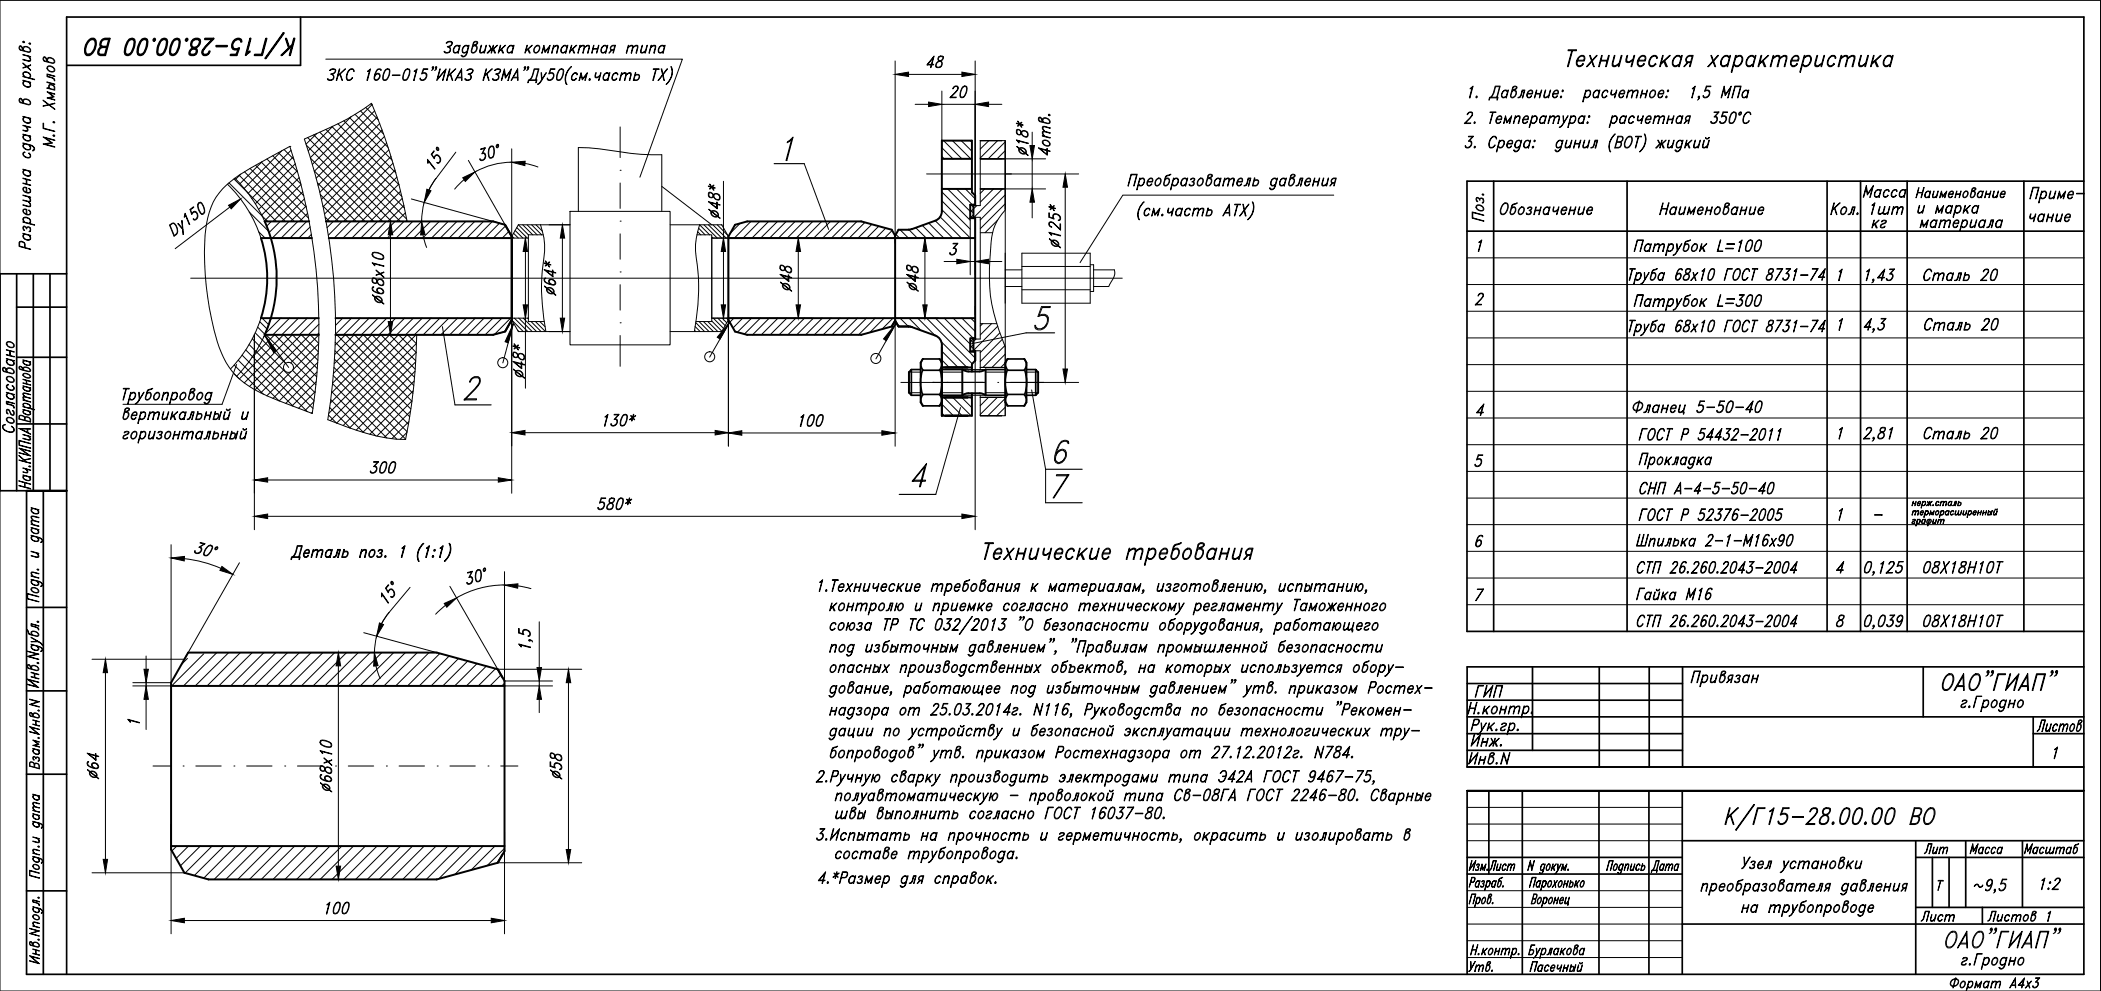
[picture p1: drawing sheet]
<svg xmlns="http://www.w3.org/2000/svg" width="630mm" height="297mm" viewBox="0 0 630 297" stroke-linecap="round" stroke-linejoin="round" font-family="sans-serif">
<!-- layer: 0 -->
<g fill="none" stroke="#000" stroke-width=".3">
<path d="M0 .1h629.9v296.9h-629.9zM5.9 13.8a.87 .87 0 0 1 1 .9v-.4a1.3 1.3 0 0 1 1.5-.2 1.3 1.3 0 0 1 .7 1.5l-.5 .1-2.5-.7a.83 .83 0 0 1-.2-1.2zM5.9 13.9h.5M6.1 13.8l-.2 .8 .3 .5M6.2 13.7l.7 1.4-.8-.2M6.9 18.9l2.3 2.2zM6.9 16.3l2.3 .7-.6-.1 .6 .8-.1 .7-2.2-.5v-.1l1.7 .4 .5-.2-.5-1.1zM6.9 12.4h.3l.2 .3-.4 .1zM7 12.5l.2 .2zM7.4 14a1.17 1.17 0 0 1 1.2 .3 1.17 1.17 0 0 1 .3 1.2l-1.7-.3-.2-.7zM8.7 12.9h.4l.1 .3h-.3zM8.9 13l.2 .2z"/>
<path d="M13.1 17.1a.87 .87 0 0 1 1 .9v-.4a1.4 1.4 0 0 1 1.5-.2 1.4 1.4 0 0 1 .8 1.3l-.7 .3-2.4-.6a.89 .89 0 0 1-.2-1.3zM13.1 17.2h.5M13.3 17.1l-.2 .8 .3 .5M13.4 17l.7 1.4-.8-.2M14.3 19.9a1.49 1.49 0 0 1 2.1 1.3 1.39 1.39 0 0 1-1.5 .2 1.39 1.39 0 0 1-.8-1.2zM14.4 20a1.15 1.15 0 0 1 1.3 .1 1.15 1.15 0 0 1 .4 1.3 1.14 1.14 0 0 1-1.3-.1 1.14 1.14 0 0 1-.4-1.3zM14.6 17.4a1.12 1.12 0 0 1 1.2 .2 1.12 1.12 0 0 1 .3 1.2l-1.7-.3-.1-.7zM97.7 17.7h106.9l-12.7 35.4M133.8 12.9a1.1 1.1 0 0 1 1.9 0l-.5 .8-1 .4 .3-.2a1.03 1.03 0 0 0 1-1.2 1 1 0 0 0-1.4 .2zM134.5 13.9a1.06 1.06 0 0 1 .4 1.7 1.06 1.06 0 0 1-1.8-.2h.3a.88 .88 0 0 0 1.3 .1 .88 .88 0 0 0 0-1.3l-.3-.1M136.3 14.1l.6-.5h.5l.4 .5a1.07 1.07 0 0 0-1.5 .1 1.07 1.07 0 0 0 .1 1.5l1-.3-.7 .5h-.4a1.14 1.14 0 0 1 0-1.8zM137.9 13.6l-.6 2.3z"/>
<path d="M138.9 14.1l.7-.5h.4l.4 .5a1.07 1.07 0 0 0-1.5 .1 1.07 1.07 0 0 0 .2 1.5l1-.3-.7 .5h-.4a1.17 1.17 0 0 1-.1-1.8zM140.5 13.6l-.5 2.5a1.12 1.12 0 0 1-1.5 .8l-.2-.3 .6 .3 .7-.3zM141.8 13.9l.2-.2 .7 .2a1.1 1.1 0 0 1 0 1.3 1.1 1.1 0 0 1-1.2 .4zM142.1 12.7l-.2 .9 1.4-.7M142.2 12.6l.3-.2 .7 .2a.87 .87 0 0 1-.9 1h.4a1.4 1.4 0 0 1 .2 1.5 1.4 1.4 0 0 1-1.3 .8l-.3-.7zM143.1 12.6v.5M143.2 12.7l-.8-.1-.5 .3M144.3 13.6h.1l-.4 1.6 .2 .5 1.1-.5 .6-1.6-.6 2.3h-.2l.2-.7-.8 .7-.7-.2zM146.7 13.6l.8 1.3 .4-1.3-.2 1.3 1.5-1.3-1.6 1.5-.2 .8 .1-.8zM147.4 14.5l-1.4 1.4h.3l1.1-1.2M148 14.5l.6 1.4h-.3l-.5-1.2M150 13.6l-.3 1.6 1.9-1.6-2 1.8-.2 .5z"/>
<path d="M150.4 14.5l.6 1.4h-.3l-.5-1.2M152.4 14.1l.7-.5h.4l.4 .5a1.07 1.07 0 0 0-1.5 .1 1.07 1.07 0 0 0 .1 1.5l1-.3-.6 .5h-.4a1.1 1.1 0 0 1-.1-1.8zM154 13.6h.2l-.8 2.3zM158 13.6l-.3 1.6 1.9-1.6-2 1.8-.2 .5zM158.4 14.5l.6 1.4h-.3l-.5-1.2M160.4 14.1l.7-.5h.4a1.4 1.4 0 0 1 .2 1.5 1.4 1.4 0 0 1-1.2 .8 1.1 1.1 0 0 1-.1-1.8zM160.7 13.9l.8-.2a1.22 1.22 0 0 1 .1 1.3 1.22 1.22 0 0 1-1.1 .7l-.3-.3v-.5zM163.1 13.6l.4 1.8 1.5-1.8-.7 2.3 .3-1.7-1.2 1.5-.4-1.5-.5 1.7zM166 14.2l.8-.6 .6 .1-.4 2.2 .3-2-.5-.2zM166 13.6l-.6 2.3zM168.6 14.1l.6-.5h.4l.4 .5a1.07 1.07 0 0 0-1.5 .1 1.07 1.07 0 0 0 .2 1.5l1-.3-.7 .5h-.4a1.1 1.1 0 0 1 0-1.8zM170.1 13.6h.2l-.8 2.3z"/>
<path d="M171.4 13.6l-.4 1.6 2-1.6-2 1.8-.3 .5zM171.7 14.5l.6 1.4h-.2l-.5-1.2M173.9 14.2l.8-.6 .6 .1-.4 2.2 .2-2-.5-.2zM173.9 13.6l-.6 2.3zM175.3 14.2l.8-.6 .7 .1-.5 2.2 .3-2-.5-.2zM178 13.6l-.1 .9h1.3l.4-.9-.6 2.3 .2-1.2h-1.4l-.4 1.2zM180.6 14.1l.6-.5h.4l.4 .5a1.08 1.08 0 0 0-1.5 .1 1.08 1.08 0 0 0 .1 1.5l1.1-.3-.7 .5h-.4a1.17 1.17 0 0 1 0-1.8zM182.2 13.6l-.7 2.3zM183.3 13.9l.5-.3h.8l-.7 2.3 .1-.8h-.5l-.9 .8 .7-.8-.3-.7zM183.4 13.9l1-.2-.3 1.2-.9-.2zM188.4 14.2l.8-.6 .7 .1-.5 2.2 .3-2-.5-.2zM188.4 13.6l-.6 2.3z"/>
<path d="M189.9 14.2l.8-.6 .6 .1-.4 2.2h-.2l.4-2-.5-.2zM192.6 13.6l-.4 1.6 .3 .5 1.1-.5 .5-1.6-.6 2.3h-.1l.2-.7-.9 .7-.6-.2zM195.2 14.2l.8-.6 .6 .1-.4 2.2h-.2l.5-2-.5-.2zM195.2 13.6l-.6 2.3zM197.7 14.1l.7-.5h.4l.4 .5a1.08 1.08 0 0 0-1.5 .1 1.08 1.08 0 0 0 .1 1.5l1.1-.3-.7 .5h-.4a1.17 1.17 0 0 1-.1-1.8zM199.3 13.6l-.4 2.3h-.2zM201.2 20a4.1 4.1 0 0 1-1.5 5.3 4.7 4.7 0 0 0 1.5-5.3zM268.4 18.3v54.7M278.1 19.3h1.9v.2h-2l2.1-2.7-.9 3.5 .7-3-1.8 2.2M280.7 19.8l.3 .3M281.5 17.1l.4-.1 .9 .1M281.6 17l-.3 .6 .3 .7a.98 .98 0 0 1 .8 1.2 .98 .98 0 0 1-1.3 .6l-.3-.1-.1-.4a1.86 1.86 0 0 1 1.7-1.5l.4-.5 .1-.6-.4-.2z"/>
<path d="M281.7 17a.72 .72 0 0 0-.1 1.1 1.11 1.11 0 0 1 .8 1.6 1.11 1.11 0 0 1-1.8 .3 1.87 1.87 0 0 1 1.9-2.1l.2-.9M282.3 19.8l-.5 .3M292.4 18.3v43M5.9 29.5a.87 .87 0 0 1 1 1v-.5a1.32 1.32 0 0 1 1.5-.2 1.32 1.32 0 0 1 .7 1.5l-.5 .1-2.5-.6a.85 .85 0 0 1-.2-1.3zM5.9 29.7h.5M6.1 29.6l-.2 .7 .3 .5M6.2 29.4l.7 1.4-.8-.2M6.9 37.5l2.3 .8-1.5-.4 .7 .8-.2 .7-1.3-.3h1.1l.2-.2-.5-1zM6.9 34.9l2.3 .7zM6.9 24l2.3 .8-2.3-.6zM6.9 22.8l3.5 1.1zM6.9 20.3l2.3-.8v.1z"/>
<path d="M7 35.3l.4-.2a1.08 1.08 0 0 0 .2 1.5 1.08 1.08 0 0 0 1.5-.1l-.4-1a.94 .94 0 0 1 .4 1.3 1.51 1.51 0 0 1-2.2-1.3zM7 24.5l.4-.2a1.08 1.08 0 0 0 .2 1.5 1.08 1.08 0 0 0 1.5-.1l-.4-1a.94 .94 0 0 1 .4 1.3 1.51 1.51 0 0 1-2.2-1.3zM7 21.7a1.34 1.34 0 0 1 1.6 0 1.34 1.34 0 0 1 .5 1.5l-.4 .2a1.1 1.1 0 0 0-.1-1.6 1.1 1.1 0 0 0-1.6 .2l.4 1-.5-.7zM7.4 29.8a1.15 1.15 0 0 1 1.2 .2 1.15 1.15 0 0 1 .3 1.3l-1.7-.4-.2-.7zM12.9 36.9h.2v1.5l3.3 1-3.5-.9zM12.9 31.7l3.5-.8zM12.9 30l3.5 2.8zM14.1 27.5l2.3 .6-1.6-.3 1.5 1.2-1.5 .4 1.6 .6-2.3-.6 1.8-.5zM14.1 24.6l2.3 .6v.1zM14.1 22.2l2.3 .6-2.1-.5v.6l2 .7 .1 .6-.3-.5-.5-.3-1.5-.4zM14.8 25.4a1.26 1.26 0 0 1 1.6 .7v.9l-2.3-.6 .7 .1-.2-.4zM14.9 25.5a1.14 1.14 0 0 1 1.4 .6v.8l-1.4-.4-.1-.3z"/>
<path d="M15.9 36.5h.4l.1 .3h-.3zM16.1 36.6l.2 .1zM95 40l-3.2 3.2M95.9 39.6l26 26M97.7 38.8l23.6 23.5M98.8 21.1a1.15 1.15 0 0 1 1.9 0l-.5 .9-1 .3 .3-.2a.97 .97 0 0 0 1-1.2 1 1 0 0 0-1.4 .2zM99.5 22.1a1.06 1.06 0 0 1 .4 1.7 1.06 1.06 0 0 1-1.7-.2h.2a.89 .89 0 0 0 1.5 .1 .89 .89 0 0 0-.4-1.4M99.6 38l20.9 20.9M99.8 37.9l-7.3 7.3M101.3 37.1l18.4 18.3M101.4 22.6l2.2-2-2.3 2.2M101.8 20.6l-1 3.5z"/>
<path d="M101.9 22.1l.8 2-.7-2M103.1 36.2l15.6 15.6M104.6 21.1a.92 .92 0 0 1 1.6 0l-.1 .3-.4-.6a2.12 2.12 0 0 0-1.6 3l.3 .1a1.09 1.09 0 0 0 1.2-.6h.1a.97 .97 0 0 1-.9 .8 .97 .97 0 0 1-1-.8l.3-1.3zM104.8 35.2l12.8 12.8M105.3 35l-12.2 12.2M106.5 34.3l9.9 9.9M108.1 33.3l6.9 6.9M109.7 32.2l3.8 3.7M110.3 21.3l.8-.7-.9 3.5h-.2l.9-3.2-.7 .5zM111.3 31.1l.3 .4M111.6 31.4l-17.9 17.9M112.3 23.3l.1 .5 .3 .1 .6-.1 .4-.5"/>
<path d="M112.4 33.2l-18.1 18.1M112.4 22.8l.8-.7 .5 .2 .2 .5M113.1 22.1l-.5 .4-.2 .5M113.1 35.1l-18.3 18.3M113.2 20.9l.4-.1 .6 .1M113.3 20.8a4.5 4.5 0 0 0-1 2.8l.3 .3M113.5 22.1a1.07 1.07 0 0 1-.5 1.8M113.9 37l-18.5 18.5M114.1 20.8l.2 .3v-.3l-.6-.2a2.7 2.7 0 0 0-1.5 3l.2 .3a1.25 1.25 0 0 0 1.3-.4 1.25 1.25 0 0 0 .1-1.4l-.5-.1-.8 .5M114.6 39l-18.7 18.6M114.9 23.8l.4 .1 .7-.1M115.7 20.9l.4-.1 .7 .1"/>
<path d="M115.7 20.8h1.1a3 3 0 0 1-1.3 3.3h-.3a1.45 1.45 0 0 1-.2-2zM115.9 20.8a3.7 3.7 0 0 0-.9 3.1M116.7 20.8a3.5 3.5 0 0 1-.9 3.1M117.7 22.5h2.3l-.1 .1h-2.3zM120.9 23.8l.4 .1 .7-.1M121.7 20.9l.4-.1 .7 .1M121.8 20.8h1a2.98 2.98 0 0 1-1.3 3.3l-.6-.2a3.6 3.6 0 0 1 .9-3.1zM121.9 20.8a3.7 3.7 0 0 0-.9 3.1M122.7 20.8a3.5 3.5 0 0 1-.9 3.1M124.2 21.3l.9-.7-1.1 3.5 .9-3.2-.7 .5zM126 23.6l.4 .3M127.6 22a1.25 1.25 0 0 1-.6 1.9"/>
<path d="M127.9 22.6l-.1-.5-.4-.1-1 .1 .6-1.5h1.3l-1.2 .2-.5 1.2a.89 .89 0 0 1 1.4 .3 1.31 1.31 0 0 1-.4 1.5 1.31 1.31 0 0 1-1.6 0l-.1-.4 .2 .4a1.1 1.1 0 0 0 1.6-.5M129.7 20.9l.3-.6-.3 .2-.1-.4 .4-.1a.89 .89 0 0 1-.6 1.1M129.8 20.1l.1 .2zM129.8 20.5l.1 .1M130.6 20.9l.3-.6-.1 .2-.3-.2 .4-.3a.89 .89 0 0 1-.6 1.1M130.7 20.1l.1 .2zM130.8 20.5l.1 .1M131.9 20.6l-.7 3 2.6-3-1 3.5 .7-3-2.5 3zM134.5 22.6l2.2-2-2.3 2.2M134.8 20.6l-.9 3.5zM135 22.1l.8 2-.7-2M136.9 23.3h1.6"/>
<path d="M137.1 23.1h1.3M138.4 20.6l.2 3.5-.3-3-1.9 3zM140 21.1a1.15 1.15 0 0 1 1.9 0l-.5 .9-1 .3 .3-.2a.97 .97 0 0 0 1-1.2 1 1 0 0 0-1.4 .2zM140.7 22.1a1.06 1.06 0 0 1 .4 1.7 1.06 1.06 0 0 1-1.7-.2l.3 .2a.92 .92 0 0 0 1.5-.7l-.1-.5-.4-.3M145.4 22.6l2.3-2-2.4 2.2M145.8 20.6l-.8 3.5h-.2zM145.9 22.1l.8 2-.7-2M148.3 21.1a1.15 1.15 0 0 1 1.9 0l-.5 .9-1 .3 .3-.2a.97 .97 0 0 0 .9-1.2 .94 .94 0 0 0-1.3 .2zM149 22.1a1.06 1.06 0 0 1 .4 1.7 1.06 1.06 0 0 1-1.7-.2l.3 .2a.93 .93 0 0 0 1.1 0 .93 .93 0 0 0 .4-1l-.6-.5M151.3 20.6l.3 2.5 1.8-2.5-1 3.5 .7-2.8-1.5 2.1-.4-2.1-.9 2.8zM153.7 23.3h1.6M153.9 23.1h1.3"/>
<path d="M155.2 20.6l.2 3.5-.3-3-1.9 3zM157.3 20.9l.3-.6-.3 .2-.1-.4 .4-.1a.89 .89 0 0 1-.6 1.1M157.4 20.1l.1 .2h-.2zM157.4 20.5l.1 .1M158.2 20.9l.3-.6-.3 .2v-.4l.3-.1a.89 .89 0 0 1-.6 1.1M158.3 20.1l.1 .2zM158.4 20.5l.1 .1M160.2 20.6h1.4l-.9 3.3h.3l-.2 .9v-.7h-2.2l-.2 .7h-.2l.3-.9a1.7 1.7 0 0 0 1.1-1.3zM160.3 20.8h1.2l-.9 3.1h-1.7a4 4 0 0 0 1.4-3.1zM162.5 23.8l1.4-2-1.5 2.3a1.72 1.72 0 0 1-1.2 1.2l1.3-1.5-.2-2 .1 2.3M164.2 23.6l.3 .3M165.7 22a1.25 1.25 0 0 1-.6 1.9"/>
<path d="M166 22.6l-.1-.5-.3-.1-1 .1 .5-1.5h1.4l-1.3 .2-.4 1.2a.84 .84 0 0 1 1.3 .3 1.29 1.29 0 0 1-.4 1.5 1.29 1.29 0 0 1-1.6 0v-.4l.2 .4a1.1 1.1 0 0 0 1.6-.5M167 23.8l.4 .1 .7-.1M167.8 20.9l.5-.1 .6 .1M167.9 20.8h1a3 3 0 0 1-1.3 3.3l-.6-.2a3.6 3.6 0 0 1 .9-3.1zM168 20.8l-.4 .5a3.6 3.6 0 0 0-.5 2.6M168.8 20.8a3.5 3.5 0 0 1-.9 3.1M170.9 20.3l.5-.3a4.6 4.6 0 0 0-1.4 5.3 3.7 3.7 0 0 1 .9-5zM171.7 22.3l.7-.5 .6 .2 .2 .3-.2 .2v-.4a.72 .72 0 0 0-1.1 .2l-.4 .8 .1 .7a.73 .73 0 0 0 1.2-.4 .83 .83 0 0 1-1 .7 1.1 1.1 0 0 1-.1-1.8zM174.2 21.8l.5 1.8 1.4-1.8-.6 2.3 .3-1.6-1.2 1.4-.4-1.4-.5 1.6zM176.8 23.8l.1 .1zM176.8 23.6l.3 .2-.4 .3zM178.6 21.8h.2l-.2 1.2 .3 .1 1-.5 .4-.8-.7 2.3 .3-1.5-.8 .7h-.5l-.2-.2z"/>
<path d="M181.2 22.3l.7-.5h.3l.5 .5a1.08 1.08 0 0 0-1.5 .1 1.08 1.08 0 0 0 .1 1.5l1-.3-.6 .5h-.5a1.17 1.17 0 0 1 0-1.8zM182.8 21.8l-.6 2.3zM183.9 22.3l.6-.5 .7 .2 .1 .3-.1 .2-.1-.4a1.1 1.1 0 0 0-1.3 .4 1.1 1.1 0 0 0 .1 1.4h.5l.5-.5a.77 .77 0 0 1-1 .7 1.17 1.17 0 0 1 0-1.8zM186 38v9.2M186.4 22.5l.8-.7 .6 .2-.4 2.1 .2-2-.4-.1zM186.4 21.8l-.6 2.3zM187.8 22.5l.9-.7 .6 .2-.5 2.1 .3-2-.5-.1zM190.5 22.6l.9-.1a.88 .88 0 0 1-.4 1.4h-.9zM190.5 21.8v.7l.4-.2a.91 .91 0 0 1 .9 .9 .91 .91 0 0 1-.8 .9h-1.1zM195.9 20.6h1.8zM196.7 20.8l-1 3.3h.2l.9-3.3M198.3 20.6h.2l.7 3.5z"/>
<path d="M200 20.6h.2l-2.8 3.5zM272.5 22.3h16M274.4 31.3h4.1M282.4 27.3v17.3M282.4 31.3h10M285 29.1h1.8l-.1 .2h-1.8l1.6-1.7a1.18 1.18 0 0 0 .5-1.7h-.6l-.6 .7-.1-.2a.88 .88 0 0 1 .7-.6 .88 .88 0 0 1 .9 .3 1.52 1.52 0 0 1-.7 1.5l-1.6 1.7M288 28.9l.4 .2 .7-.2M288.8 26.1l.4-.2 .7 .2M288.8 25.9l.5-.1 .6 .1a3 3 0 0 1-1.3 3.4l-.6-.2a3.5 3.5 0 0 1 .8-3.2zM289 25.9a3.7 3.7 0 0 0-.9 3.2M289.8 25.9a3.5 3.5 0 0 1-.9 3.2M296.5 31.3h3.9"/>
<path d="M305 38.8a.98 .98 0 0 0-.1 1.2 .98 .98 0 0 0 1 .4l.2-.1a1.03 1.03 0 0 1 1.4-1 1.03 1.03 0 0 1 .5 1.6l-.4 .1a1.76 1.76 0 0 1-1.5-1.8l-.5-.4zM305 38.9a1.04 1.04 0 0 1 1.3 1.2l.2 .3a1.01 1.01 0 0 0 .8 .7 1.01 1.01 0 0 0 1-.5 1.21 1.21 0 0 0-1-1.5 1.21 1.21 0 0 0-1.4 1.2l-.9-.3M305.1 38.8l-.1 .4 .1 1M305.6 37.1l.9 1-.7-.8-.7 .5 .5-.6-.8-.2 .8 .1-.5-.8 .7 .9 .7-.5-.6 .5 .9 .2v.2l-.9-.3M305.8 37.2v.1M305.9 37.2h-.3M307.8 39.4l.3 .5M309.5 39.6v4M311.6 35.2a.87 .87 0 0 1 1 .9v-.4a1.39 1.39 0 0 1 1.5-.2 1.39 1.39 0 0 1 .8 1.2l-.7 .4-2.5-.7a.89 .89 0 0 1-.1-1.2zM311.6 35.3h.5M311.7 35.2l-.1 .8 .3 .5M311.9 35.1l.7 1.4-.9-.2"/>
<path d="M312.8 39.4l2.1 .5-2-.4-.1 .5 .5 .8-.7-.8zM312.8 37.9l2.1 .6-2-.4-.1 .5 .5 .8-.7-.9zM313.1 35.5a1.12 1.12 0 0 1 1.2 .2 1.12 1.12 0 0 1 .3 1.2l-1.7-.3-.1-.7zM314.4 34.3h.3l.2 .3-.3 .1zM314.6 34.4l.1 .2zM439.3 36.9h1.8l-.1 .1h-1.9l1.7-1.6a1.49 1.49 0 0 0 .7-1.5l-.8-.2-.6 .7-.1-.2a.89 .89 0 0 1 .7-.6 .89 .89 0 0 1 .9 .3 1.49 1.49 0 0 1-.7 1.5l-1.6 1.6M440.9 26.5l.8-.7-.9 3.5h-.2l.9-3.2-.6 .6zM442 36.7l.2-.1 .2 .1-.2 .3zM442.2 36.7l.1 .2zM442.8 29v.2zM442.8 28.8l.2 .2-.3 .3zM446.9 33.6h1.7v.1h-1.8z"/>
<path d="M447.6 33.7l-.9 3.3 1.1-3.3M448.4 25.8h1.5l-.9 3.4h.2l-.2 .8 .1-.7h-2.3l-.3 .7 .2-.8a1.54 1.54 0 0 0 1.1-1.4zM448.5 26h1.2l-.8 3.2h-1.8a4.8 4.8 0 0 0 1.4-3.2zM448.9 35.2l.7-.5h.4l.4 .7-.1 .5h-1.5v.8a.79 .79 0 0 0 1.2-.3 .78 .78 0 0 1-1.2 .5 1.5 1.5 0 0 1 .1-1.7zM449.1 35.2a.72 .72 0 0 1 1.1-.2v.7h-1.4zM450.6 27.5l.7-.5h.4l.4 .5a1.07 1.07 0 0 0-1.5 .2 1.07 1.07 0 0 0 .1 1.5l1-.4-.6 .5h-.4a1.1 1.1 0 0 1-.1-1.8zM451.5 34.7l.5 1.9 1.3-1.9-.5 2.3h-.2l.5-1.6-1.2 1.5-.5-1.5-.5 1.6zM452.2 27h.2l-.8 2.3zM453.6 27.2h.6a1.06 1.06 0 0 1 .2 1.3 1.06 1.06 0 0 1-1.3 .5zM453.6 26.1a.69 .69 0 0 1 .7-.3 .69 .69 0 0 1 .6 .5l-.2 .4-.8 .3h.5a1.39 1.39 0 0 1 .2 1.5 1.39 1.39 0 0 1-1.3 .8l-.3-.7zM453.8 26.1l-.2 .9 1.3-.7M454.4 34.7l-.6 2.3z"/>
<path d="M454.7 26v.5M454.8 26.1l-.7-.1-.5 .3M454.9 34.9l.3-.2 .6 .2-.4 2.1h-.1l.4-2-.5-.1-.8 .5zM456.5 27h.8l-.7 2.3 .5-2.1h-.5l-.7 2-.7 .1 .6-.3 .3-.5zM456.9 35.2l.7-.5h.4l.4 .7-.1 .5h-1.5v.8a.79 .79 0 0 0 1.2-.3 .78 .78 0 0 1-1.2 .5 1.5 1.5 0 0 1 .1-1.7zM457.1 35.2a.72 .72 0 0 1 1.1-.2v.7h-1.4zM458.2 27.5l.7-.5 .6 .2v1h-1.5v.1v.5l.3 .4h.4l.5-.6a.77 .77 0 0 1-.9 .7 1.17 1.17 0 0 1-.1-1.8zM458.3 27.5a.73 .73 0 0 1 1.1-.2v.7h-1.3zM459.5 34.7l-.9 3.5zM459.5 35.2l.7-.5h.3a1.28 1.28 0 0 1 .3 1.6 1.28 1.28 0 0 1-1.5 .6l-.2-.3a1.08 1.08 0 0 0 1.6-.2 1.08 1.08 0 0 0-.2-1.5zM460.8 27l-.2 1h1.3l.5-1-.7 2.3 .2-1.1h-1.3l-.5 1.1zM462.4 34.9a.67 .67 0 0 1 .6-.2 .67 .67 0 0 1 .5 .5 1.08 1.08 0 0 0-1.5 .2 1.08 1.08 0 0 0 .1 1.5l1-.3a.84 .84 0 0 1-1.2 .3 1.55 1.55 0 0 1 .5-2z"/>
<path d="M463.4 27l-.3 1.6 .3 .6 1-.6 .6-1.6-.6 2.3v-.7l-.8 .7-.6-.1zM463.6 34.7l-.6 2.3zM464.8 35.4l.8-.7 .7 .2-.5 2.1 .3-2-.5-.1zM464.8 34.7l-.4 2.3h-.2zM466 27.5l.6-.5h.4l.4 .7-.2 .5h-1.4v.8a.7 .7 0 0 0 1.2-.4 .77 .77 0 0 1-1 .7 1.1 1.1 0 0 1 0-1.8zM466.1 27.5a.72 .72 0 0 1 1.1-.2l-.1 .7h-1.3zM466.3 35.4l.8-.7 .6 .2-.4 2.1 .2-2-.4-.1zM468.1 29l.1 .2zM468.1 28.8l.2 .2-.3 .3zM468.5 27.2l.1-.2 .2 .2-.2 .3zM468.6 27.2l.1 .1zM469 36.7l1.3-2-1.4 2.3a1.66 1.66 0 0 1-1.3 1.2l.7-.5 .7-1-.3-2 .2 2.3"/>
<path d="M471.1 34.7l-.9 3.5zM471.1 35.2l.7-.5h.3a1.28 1.28 0 0 1 .3 1.6 1.28 1.28 0 0 1-1.5 .6l-.2-.3a1.08 1.08 0 0 0 1.5-.2 1.08 1.08 0 0 0-.1-1.5zM474 34.9a.67 .67 0 0 1 .6-.2 .67 .67 0 0 1 .5 .5 1.08 1.08 0 0 0-1.5 .2 1.08 1.08 0 0 0 .1 1.5l1-.3a.84 .84 0 0 1-1.2 .3 1.55 1.55 0 0 1 .5-2zM475.2 34.7l-.6 2.3zM475.6 27l-.8 3.5h-.2zM475.6 27.5l.6-.5h.4a1.39 1.39 0 0 1 .3 1.5 1.39 1.39 0 0 1-1.3 .8l-.4-.5a1.08 1.08 0 0 0 1.5-.1 1.08 1.08 0 0 0-.1-1.5zM475.9 36.7l.2-.1 .2 .1-.2 .3zM476 36.7l.1 .2zM476.4 34.9l.1-.2 .3 .2-.3 .3zM476.5 34.9l.1 .1zM478.1 27.5l.6-.5h.5l.4 .5a1.08 1.08 0 0 0-1.5 .2 1.08 1.08 0 0 0 .1 1.5l1-.4-.7 .5h-.4a1.17 1.17 0 0 1 0-1.8zM479.7 27l-.5 2.3h-.2z"/>
<path d="M480.7 27.5l.7-.5 .6 .2 .2 .3-.2 .2v-.4a.72 .72 0 0 0-1.1 .2l-.4 .8 .1 .7 .6 .2 .6-.6 .1 .2-.7 .5h-.4a1.17 1.17 0 0 1-.1-1.8zM483.3 27l-.1 .8 .2 .5 1.1-.5 .4-.8-.6 2.3 .2-1.5-.8 .7-.6-.2zM483.5 34.7l-.9 3.5zM483.5 35.2l.7-.5h.3a1.28 1.28 0 0 1 .3 1.6 1.28 1.28 0 0 1-1.5 .6l-.1-.3a1.08 1.08 0 0 0 1.5-.2 1.08 1.08 0 0 0-.2-1.5zM485.8 27.5l.7-.5 .6 .2 .2 .5-.2 .5h-1.5v.1v.5l.3 .4h.4l.5-.6a.77 .77 0 0 1-.9 .7 1.17 1.17 0 0 1-.1-1.8zM485.9 27.5a.73 .73 0 0 1 1.1-.2v.7h-1.3zM486.4 34.9l.7-.2 .4 .5a1.08 1.08 0 0 0-1.5 .2 1.08 1.08 0 0 0 .1 1.5l1-.3a.79 .79 0 0 1-.7 .4 .79 .79 0 0 1-.7-.4 1.86 1.86 0 0 1 .7-1.7zM487.6 34.7l-.6 2.3zM488.4 27l-.7 2.3zM488.8 27.2l.4-.2 .6 .2-.5 2.1 .3-2-.5-.1-.8 .5zM489 34.9l.8-.2 .4 .5-.2 .2-.1-.4a.73 .73 0 0 0-1.1 .2l-.3 .9 .1 .6a.75 .75 0 0 0 1.1-.3 .7 .7 0 0 1-.6 .6 .7 .7 0 0 1-.7-.4 1.86 1.86 0 0 1 .6-1.7zM489.8 27.7l.8-.7 .6 .2-.4 2.1h-.2l.5-2-.5-.1z"/>
<path d="M491.2 34.7v.8l.2 .6 1.1-.6 .2-.8h.1l-.6 2.3 .3-1.5-.5 .6-.8 .1-.2-.1zM492.5 27l-.2 1h1.4l.4-1-.6 2.3h-.2l.3-1.1h-1.3l-.4 1.1zM493.9 35.2a.72 .72 0 0 1 1.1-.2v.7h-1.4zM494.1 34.9l.3-.2 .6 .2v1h-1.4v.8a.79 .79 0 0 0 1.2-.3 .78 .78 0 0 1-1.2 .5 1.51 1.51 0 0 1 .5-2zM495 27.5l.7-.5h.4a1.39 1.39 0 0 1 .2 1.5 1.39 1.39 0 0 1-1.3 .8 1.17 1.17 0 0 1 0-1.8zM495.1 27.5a.72 .72 0 0 1 1.3 0l-.1 .8a.95 .95 0 0 1-1.4 .7l-.1-.7zM496.2 35.4l.9-.7 .6 .2-.4 2.1h-.2l.4-2-.5-.1zM496.3 34.7h.1l-.7 2.3zM497.5 27.5l.7-.5 .7 .2v1h-1.5l-.1 .1v.5l.3 .4h.5l.5-.6a.77 .77 0 0 1-1 .7 1.17 1.17 0 0 1-.1-1.8zM497.7 27.5a.63 .63 0 0 1 .6-.3 .63 .63 0 0 1 .6 .5l-.1 .3h-1.4zM497.7 35.4l.9-.7 .6 .2-.5 2.1 .3-2-.5-.1zM499.5 29l.2-.2 .3 .2-.3 .3z"/>
<path d="M499.7 29l.1 .2h-.2zM500 27.2l.2-.2 .2 .2-.2 .3zM500.2 27.2l.1 .1zM500.4 34.7l-.1 1h1.3l.4-1-.6 2.3 .2-1.1h-1.3l-.3 1.1h-.2zM503 35.2l.6-.5h.4l.4 .5a1.08 1.08 0 0 0-1.5 .2 1.08 1.08 0 0 0 .1 1.5l1.1-.3a.79 .79 0 0 1-.8 .4 .79 .79 0 0 1-.7-.4zM504.6 34.7l-.7 2.3zM505.7 35l.5-.3h.7l-.6 2.3 .1-.8h-.5l-.9 .8 .8-.8-.4-.7zM505.8 35l1-.1-.3 1.2-.9-.2zM507.5 26.5l.9-.7-1.1 3.5 .9-3.2-.7 .6zM509.3 29.8l.4-.6-.4 .1v-.3l.3-.2a.96 .96 0 0 1-.6 1.2M509.4 29l.1 .2zM509.4 29.3l.2 .2"/>
<path d="M510.8 28.8l.3 .4M512.3 27.2a1.25 1.25 0 0 1-.5 2M512.7 27.8l-.2-.5-.3-.1-1 .1 .5-1.5h1.4l-.1 .2h-1.2l-.4 1.2a.84 .84 0 0 1 1.3 .3 1.29 1.29 0 0 1-.4 1.5 1.29 1.29 0 0 1-1.5 0v-.4l.1 .4 .7 .2 .9-.7M513.1 36.6l.4 .3M514.3 34.9h.2a1.18 1.18 0 0 1 .3 1.6 1.18 1.18 0 0 1-1.7 .2l-.1-.3 .2 .3a1.17 1.17 0 0 0 1.6-.5M514.6 35a1.1 1.1 0 0 1-.5 1.9M515.4 33.7h-1.4l.1-.1h1.4l-1.3 1.4M515.4 33.6l-1.3 1.4 .7 .2 .1 .5M515.8 36.6l.3 .3M517.1 25.8l.3 2.5 1.8-2.5-1 3.5 .7-2.8-1.5 2.1-.4-2.1-.9 2.8zM517.3 34.9a1.25 1.25 0 0 1-.5 2M517.7 35.5l-.2-.5-.3-.1-1 .1 .5-1.4h1.4l-.1 .1h-1.2l-.4 1.2a.89 .89 0 0 1 1.4 .3 1.34 1.34 0 0 1-.5 1.5 1.34 1.34 0 0 1-1.6 0v-.3l.2 .3a1.17 1.17 0 0 0 1.6-.5"/>
<path d="M518.7 36.7h1.1M519.4 33.9l.5-.2 .6 .2M519.5 33.7l.4-.1 .7 .1a2.95 2.95 0 0 1-1.3 3.3l-.7-.1a3.4 3.4 0 0 1 .9-3.2zM519.6 33.7a3.5 3.5 0 0 0-.8 3.2M520.3 25.8h1.8l-.9 3.5h-.2l1-3.3h-1.6l-1.1 3.3zM520.4 33.7a3.5 3.5 0 0 1-.8 3.2M522.7 27.5l.7-.5h.4l.4 .5a1.08 1.08 0 0 0-1.5 .2 1.08 1.08 0 0 0 .1 1.5l1.1-.4-.7 .5h-.4a1.17 1.17 0 0 1-.1-1.8zM523.4 34.1a.88 .88 0 0 1 .8-.6 .88 .88 0 0 1 .8 .6l-.1 .3-.3-.7a2.12 2.12 0 0 0-1.7 3 1.19 1.19 0 0 0 1.7-.5 .94 .94 0 0 1-1 .8 .94 .94 0 0 1-.9-.8 2.87 2.87 0 0 1 .7-2.1zM524.3 27l-.4 2.3h-.2zM6.9 58.4l2.3 .7-.6-.1 .6 .9-.1 .6h-.5l.6 .8-.1 .7-2.2-.5 1.7 .3 .5-.2-.5-1.1-1.7-.4 2 .2 .2-.2-.2-.6-.3-.5zM6.9 53.4l2.3 .6-1.2-.2v1.3l1.2 .5-2.3-.6 1 .1v-1.3zM6.9 50.7l2.3 .8z"/>
<path d="M6.9 42.8l2.5 .7a1.11 1.11 0 0 1 .8 1.6l-.3 .1 .1-.3a.61 .61 0 0 0-.1-1l-3-.9zM6.9 40.2l2.3 .7zM7 56.2h1v1.5h.2h.5l.4-.3v-.4l-.5-.5 .1-.1a.89 .89 0 0 1 .4 1.3 1.34 1.34 0 0 1-1.6 0 1.34 1.34 0 0 1-.5-1.5zM7 51.2l.4-.2a1.08 1.08 0 0 0 .2 1.5 1.08 1.08 0 0 0 1.5-.1l-.4-1.1a.82 .82 0 0 1 .5 .8 .82 .82 0 0 1-.5 .7 1.57 1.57 0 0 1-1.8-1.4zM7 45.7l.4-.2 .1 .2h-.3a.73 .73 0 0 0 .2 1.1l.8 .4 .7-.1a.7 .7 0 0 0-.3-1.1l.1-.1a.82 .82 0 0 1 .5 .7 .82 .82 0 0 1-.5 .8l-.8-.2a1.06 1.06 0 0 1-.9-1.5zM7 43.3l.4-.2a1.08 1.08 0 0 0 .2 1.5 1.08 1.08 0 0 0 1.5-.1l-.4-1a.94 .94 0 0 1 .4 1.3 1.51 1.51 0 0 1-2.2-1.3zM7 40.6l.4-.1a1.08 1.08 0 0 0 .2 1.5 1.08 1.08 0 0 0 1.5-.2l-.4-1a.94 .94 0 0 1 .4 1.3 1.51 1.51 0 0 1-2.2-1.3zM7.2 56.3h.7v1.3a1.01 1.01 0 0 1-.9-1.1zM12.9 41l3.5 1-2.8-.7 2.1 1.6-2.1 .3 2.8 .8v.1l-3.5-.9 2.5-.4zM15.9 40.5h.4l.1 .3h-.3zM16.1 40.6l.2 .2zM66.8 56.5l1.2-1.1a39.3 39.3 0 0 1 7-4.9l11.9-6.6a171.3 171.3 0 0 1 6.7 80l-6.7-2.5a45 45 0 0 1-15.1-7.8 23.7 23.7 0 0 1-6.6-11.2 87.4 87.4 0 0 1-3.2-35.5l.3-1.7a17.6 17.6 0 0 1 4.5-8.7z"/>
<path d="M68.2 55.2a39.2 39.2 0 0 1 10.1 16.2M68.7 54.8l11.6 11.6M70.1 53.6l12.8 12.8M70.4 53.4a42 42 0 0 1 9 12.9M71.7 52.5l13.9 13.9M72.2 52.2l-1.5 1.5M73.3 51.5l14.9 14.9M75 50.5l15.8 15.9M76.7 49.6l15.8 15.8M78.4 48.6l13.5 13.5M78.6 48.5l-6.6 6.6M80.1 47.7l11 11"/>
<path d="M81.8 46.7l8.4 8.4M83.5 45.7l5.7 5.8M84.5 45.2l-11.3 11.3M85.2 44.8l2.9 3M86.9 43.9h.1M87.3 45l-12.9 13M87.9 47.1l-12.4 12.4M88.6 49.1l-12.1 12M89.2 51.2l-11.6 11.6M89.7 53.2l-11.3 11.3M90.3 55.3l-11 11M90.8 57.5l-8.9 8.9"/>
<path d="M91.3 59.6l-6.8 6.8M91.9 43.5l22.8 22.9M92.2 41.2l25.2 25.2M93.1 47.4l19 19M94.1 40.4l25.9 26M94.2 51.2l15.2 15.2M95.2 54.8l11.6 11.6M96.1 58.3l8 8.1M115.3 40.9l-18.9 18.9M116 42.9l-19.1 19.1M116.6 44.9l-19.3 19.3M117.3 46.9l-19.5 19.5h23.3"/>
<path d="M117.9 48.9l-17.4 17.5M118.5 51l-15.4 15.4M119 53.1l-13.3 13.3M119.6 55.2l-11.2 11.2M120.1 57.3l-9.1 9.1M120.6 59.4l-6.9 7M123.4 59.6l24.4 6.8M128.2 47.7l2.1 3-1.9-2.6v.9l-.2-.2zM130.7 46.6a1.24 1.24 0 0 1 1.3 1.6M130.8 53.5a21.4 21.4 0 0 0-4.4 12.8l-4.9 5.1M131.5 46.7l-.5-.2-.4 .2-.4 .9-.9-1.3 .8-1.1-.6 1.1 .7 1.1a.86 .86 0 0 1 .7-1 .86 .86 0 0 1 1 .6 1.1 1.1 0 0 1 .3 1.2 1.1 1.1 0 0 1-.9 .7l-.3-.1h.4a1.06 1.06 0 0 0 .5-1.5M131.6 48.8h-.5"/>
<path d="M136.7 45.6l-6.3 8.4-1.8 2.9M139.2 53.8l-2.8 2.9M140.5 48.1l11 19.3-3.5-1M144 47.8l.4 .2M144.7 45.9l.2-.1a1.18 1.18 0 0 1 .6 1.5 1.18 1.18 0 0 1-1.5 .6l-.2-.2 .3 .2a1.1 1.1 0 0 0 1.4-.9M145 46a1.12 1.12 0 0 1 0 1.9M145.4 44.5l-1.3 .3v-.2l1.4-.3-.8 1.7M145.4 44.3l-.9 1.8 .8-.1 .2 .5M146.9 44.1l.3-.3h.7a3.1 3.1 0 0 1-.4 3.6h-.7a3.4 3.4 0 0 1 .1-3.3zM147 44.1a3.5 3.5 0 0 0-.1 3.2M147.7 43.8a3.6 3.6 0 0 1 0 3.3M147.9 46.9l-.7 .4-.4-.1"/>
<path d="M147.9 44h-.7l-.3 .3M153.5 44.6v103.3M153.5 48.6a22.2 22.2 0 0 0-11 3M157.5 49l3.8 1.1M186 51h.1M186 54.8v7.7M198.5 55.9l14.9 11.5M212.6 57.6a.94 .94 0 0 0 0 1.4 .94 .94 0 0 0 1.4 0l.1-.6a1 1 0 0 1 1.4 0 1 1 0 0 1 .1 1.4 1.4 1.4 0 0 1-1.6-1.4l-.7-.7zM212.6 57.8a1.08 1.08 0 0 1 1.4 1.2l.1 .3a1 1 0 0 0 .8 .7 1 1 0 0 0 1-.5 1.19 1.19 0 0 0-.9-1.5 1.19 1.19 0 0 0-1.4 1.1l-1-.2M212.8 57.7l-.2 .4 .2 .9M213.3 56l.8 1-.7-.8-.6 .4 .5-.5-.9-.2 .9 .1-.5-.8 .6 .8 .7-.5-.5 .6 .9 .3-.9-.2M213.4 56v.2"/>
<path d="M213.6 56.1h-.3M215.4 58.3l.4 .5M215.8 59.6l-.4 .3M217 54.3v37.1M236.2 42.4l1.6-1.3-1.8 7h-.3l1.7-6.3-1.3 1zM241.2 49.1l7.3 19.7M277.9 52.1h45.6M282.4 57.5l8.6 8.5M282.4 46.9l.8 .7M282.4 44.3l3.4 3.3M283 42.1l5.5 5.5M284.2 56.6l6.8 6.8"/>
<path d="M285.6 42.1l5.5 5.5M286.9 56.6l4.7 4.8M288.2 42.1l3.3 3.2M289.5 56.6l2.9 3M290.9 42.1l.6 .6M294 42.1h7.5v82.5h-7.5M294 56.6h19.6M294 47.6h19.6M294 42.1h6.4M294 42.1v19.5h-2.1M295.3 56.6l-1.3 1.4M296.5 42.1l-2.5 2.6"/>
<path d="M297.9 56.6l-3.9 4M299.2 42.1l-5.2 5.3M300.6 56.6l-8.5 8.5M301.5 42.1v20.7M301.5 42.5l-5.2 5.1M301.5 45.2l-2.5 2.4M301.5 58.4l-7.5 7.5M304.8 41.9l3.5 1.1-3.2-.8 .5 .6h-.1zM305 43.9l3.3 2.7zM305.7 44.7a1.16 1.16 0 0 1 1.3-.1 1.16 1.16 0 0 1 .6 1.2 1.16 1.16 0 0 1-1.3 .1 1.16 1.16 0 0 1-.6-1.2zM305.8 44.4a1.27 1.27 0 0 1 1.5 .2 1.27 1.27 0 0 1 .2 1.5 1.27 1.27 0 0 1-1.5-.2 1.27 1.27 0 0 1-.2-1.5zM308.1 40.7l-.3 .3"/>
<path d="M309.5 47.6v9M312.6 40.6l2.3 .8-2.3-.6zM312.8 42.1a1.32 1.32 0 0 1 1.5 .1 1.32 1.32 0 0 1 .4 1.4 1.32 1.32 0 0 1-1.5 0 1.32 1.32 0 0 1-.4-1.5zM312.9 42.2a1.14 1.14 0 0 1 1.4 .1 1.14 1.14 0 0 1 .3 1.3 1.15 1.15 0 0 1-1.3-.1 1.15 1.15 0 0 1-.4-1.3zM313.9 46.3l.2-1.8v2l-2.7-2.2 3.5 1-3-.7 2.2 1.8M319.4 56.1v54.5M339.2 52.2h1.8l-.9 3.5 .8-3.3h-1.6l-1.1 3.3zM341.8 53.4l-.9 3.5zM341.8 53.9l.7-.5h.4a1.43 1.43 0 0 1 .2 1.5 1.43 1.43 0 0 1-1.3 .8l-.4-.5a1.1 1.1 0 0 0 1.5-.1 1.1 1.1 0 0 0-.1-1.6zM344.3 53.9l.7-.5h.4l.3 .6-.1 .6h-1.5l.1 .8a.73 .73 0 0 0 1.2-.3 .83 .83 0 0 1-1 .6 1.13 1.13 0 0 1-.1-1.8zM344.5 53.9a.72 .72 0 0 1 1.1-.2l-.1 .7h-1.3zM346.7 53.9l.7-.5h.4a1.43 1.43 0 0 1 .2 1.5 1.43 1.43 0 0 1-1.2 .8 1.2 1.2 0 0 1-.1-1.8z"/>
<path d="M346.8 53.9a.72 .72 0 0 1 1.3 0l-.1 .8a1.08 1.08 0 0 1-1.2 .9l-.3-.4v-.5zM349.4 53.9l.9-.4a1.13 1.13 0 0 1 .1 1.4 1.13 1.13 0 0 1-1.3 .5zM349.8 52.7l-.4 1a.72 .72 0 0 1 .7-.3 .72 .72 0 0 1 .6 .5 1.57 1.57 0 0 1-1.4 1.8l-.3-.6 .5-2 .5-.5 1.2-.4-1.5 .7M351.9 53.4l-.9 3.5zM351.9 53.9l.7-.5h.4a1.4 1.4 0 0 1 .3 1.5 1.4 1.4 0 0 1-1.3 .8l-.4-.5a1.08 1.08 0 0 0 1.5-.2 1.08 1.08 0 0 0-.2-1.5zM354.5 53.9l.6-.5h.4l.4 .5a1.1 1.1 0 0 0-1.5 .1 1.1 1.1 0 0 0 .1 1.6l1.1-.4-.7 .5h-.4a1.2 1.2 0 0 1 0-1.8zM356.1 53.4l-.7 2.3zM356.7 55.4l.4 .2 .8-.2M357.2 53.7l.4-.2 .6 .2M357.3 53.5l-.3 .4a.82 .82 0 0 1 1.3-.4v.4l-.4 .5a.85 .85 0 0 1 0 1.2l-.9 .1-.3-.1-.1-.4 .2 .4M358.1 53.5l-.1 .7-.5 .4 .5 .1-.2 .9M359.4 53.9l.6-.5h.5a1.43 1.43 0 0 1 .2 1.5 1.43 1.43 0 0 1-1.2 .8 1.13 1.13 0 0 1-.1-1.8z"/>
<path d="M359.5 53.9a.72 .72 0 0 1 1.1-.2 1.15 1.15 0 0 1 0 1.4 1.15 1.15 0 0 1-1.4 .3v-.7zM362.1 53.7l.2-.2 .8 .2a1.12 1.12 0 0 1-.1 1.3 1.12 1.12 0 0 1-1.2 .4zM362.3 52.6a.83 .83 0 0 1 1.2-.2l-.2 .7-.7 .3h.4a1.43 1.43 0 0 1 .2 1.5 1.43 1.43 0 0 1-1.3 .8l-.3-.6zM362.4 52.6l-.2 .8 1.4-.7M363.4 52.4v.5M363.5 52.6l-.8-.2-.5 .3M364.4 53.9l.7-.5h.4l.4 .5a1.1 1.1 0 0 0-1.5 .1 1.1 1.1 0 0 0 .1 1.6l1-.4-.6 .5h-.4a1.2 1.2 0 0 1-.1-1.8zM366.1 53.4l-.7 2.3zM367.2 54l.8-.6 .7 .1-.5 2.2 .3-2-.5-.2zM367.2 53.4l-.6 2.3zM368.7 54l.8-.6 .7 .1-.5 2.2 .3-2-.5-.2zM371.3 53.9l.6-.5h.4l.4 .6-.2 .6h-1.4v.8a.7 .7 0 0 0 1.2-.3 .77 .77 0 0 1-1 .6 1.13 1.13 0 0 1 0-1.8z"/>
<path d="M371.4 53.9a.73 .73 0 0 1 1.1-.2l-.1 .7h-1.3zM374.3 53.4h.8l-.6 2.3 .4-2.2h-.5l-.6 2.1-.8 .1 .6-.3 .3-.5zM376.1 54.2l.5-.2 .7 .2a1.26 1.26 0 0 1-.6 1.4h-.9zM376.2 53.4h.1l-.2 .6 .5-.1 .8 .1a1.26 1.26 0 0 1-.8 1.7h-1zM381.4 53.9l.7-.5h.3l.5 .5a1.1 1.1 0 0 0-1.6 .1 1.1 1.1 0 0 0 .2 1.6l1-.4-.7 .5h-.4a1.2 1.2 0 0 1 0-1.8zM383 53.4l-.6 2.5a1.06 1.06 0 0 1-1.5 .8l-.2-.3 .6 .3a.99 .99 0 0 0 1-.8zM384 53.9l.7-.5h.4l.4 .5a1.1 1.1 0 0 0-1.5 .1 1.1 1.1 0 0 0 .1 1.6l1-.4-.6 .5h-.4a1.2 1.2 0 0 1-.1-1.8zM385.7 53.4l-.7 2.3zM386.9 53.7l.2-.2 .7 .2a1.09 1.09 0 0 1 0 1.3 1.09 1.09 0 0 1-1.2 .4zM387.1 52.6a.83 .83 0 0 1 1.2-.2 .83 .83 0 0 1-.9 1h.4a1.4 1.4 0 0 1 .3 1.5 1.4 1.4 0 0 1-1.3 .8l-.4-.6zM387.2 52.6l-.2 .8 1.4-.7M388.2 52.4v.5"/>
<path d="M388.3 52.6l-.8-.2-.4 .3M389.9 53.4h.8l-.6 2.3 .4-2.2h-.5l-.7 2.1-.7 .1 .7-.3zM391.7 53.9l.6-.5h.4l.4 .6-.2 .6h-1.4v.8a.73 .73 0 0 0 1.2-.3 .83 .83 0 0 1-1 .6 1.13 1.13 0 0 1 0-1.8zM392 53.7l.7-.2 .2 .2v.7h-1.4zM394.2 53.4l-.2 1h1.4l.4-1-.6 2.3h-.2l.4-1.1h-1.4l-.4 1.1zM396.9 53.4l-.4 1.7 .3 .5 1.1-.5 .5-1.7-.6 2.3h-.1l.2-.6-.9 .6-.6-.1zM399.4 53.7l.5-.3h.8l-.6 2.3 .1-.8h-.5l-.9 .8 .7-.8-.3-.7zM399.6 53.7l1-.2-.4 1.2-.9-.1zM400 58.5h-63.3l-12.8 20.2M439.5 43.8l.3 .4M440.6 42.1h.2a1.17 1.17 0 0 1 .3 1.7 1.17 1.17 0 0 1-1.7 .2l.1-.3v.3l.8 .2 .9-.7M440.9 42.3a1.11 1.11 0 0 1-.5 1.9"/>
<path d="M441.7 41h-1.3v-.2h1.5l-1.4 1.5M441.7 40.8l-1.3 1.5 .8 .2 .1 .5M442.1 44l.2-.2 .2 .2-.2 .4zM442.2 44l.1 .2zM442.8 59.3l.7 .2 .3 .5 .2-.5 .8 .2M443 59.3l-.2 .3 .2 .7M444.5 58.2h.3l.2 .2-.3 .1zM444.7 59.5v1.3M444.7 58.2l.1 .2zM447.2 41.3a.92 .92 0 0 1 1.4-.3l.2 .7-.4-.7a2.12 2.12 0 0 0-1.7 3l.3 .2a1.15 1.15 0 0 0 1.2-.7h.2a.97 .97 0 0 1-.8 .8 .97 .97 0 0 1-1.1-.5v-.3a2.87 2.87 0 0 1 .7-2.2zM449.7 42l-1 3.5zM449.7 42.5a.94 .94 0 0 1 1.3-.4 1.51 1.51 0 0 1-1.3 2.3l-.4-.6a1.08 1.08 0 0 0 1.5-.1 1.08 1.08 0 0 0-.1-1.6z"/>
<path d="M452.2 42.5a.94 .94 0 0 1 1.3-.4v1.1h-1.5v.1v.5l.3 .4h.4l.5-.5a.77 .77 0 0 1-1 .7 1.2 1.2 0 0 1 0-1.9zM452.3 42.5a.77 .77 0 0 1 1.2-.2l-.1 .7h-1.3zM454.6 42.5a.9 .9 0 0 1 1.3-.4l.2 .4a1.08 1.08 0 0 0-1.5 .2 1.08 1.08 0 0 0 .1 1.5l1-.4-.7 .6h-.3a1.13 1.13 0 0 1-.1-1.9zM456.2 42l-.5 2.5a1.12 1.12 0 0 1-1.6 .8l-.2-.3 .4 .2a.61 .61 0 0 0 1-.2zM457.3 42.5a.9 .9 0 0 1 1.3-.4l.1 .4a1.08 1.08 0 0 0-1.5 .2 1.08 1.08 0 0 0 .2 1.5l1-.4-.7 .6h-.4a1.13 1.13 0 0 1 0-1.9zM458.9 42l-.6 2.4zM459.5 44l.2-.2 .3 .2-.3 .4zM459.7 44l.1 .2zM460 42.1h.4l-.2 .4zM460.2 42.1v.2zM467 42.5a.89 .89 0 0 1 1.3-.4l.2 .4a1.08 1.08 0 0 0-1.5 .2 1.08 1.08 0 0 0 .1 1.5l1-.4a.86 .86 0 0 1-1.3 .4 1.47 1.47 0 0 1 .2-1.7zM468.6 42l-.5 2.5a1.12 1.12 0 0 1-1.6 .8l-.2-.3 .4 .2a.61 .61 0 0 0 1-.2z"/>
<path d="M469.8 42l-.3 1.7 .3 .5 1-.5 .6-1.7-.6 2.4v-.7l-.8 .7-.7-.2zM472.5 42l-.1 1h1.3l.2-1h.2l-.6 2.4 .1-1.2h-1.3l-.5 1.2zM475.1 42l-.3 1.7 .3 .5 1.1-.5 .4-1.7h.2l-.7 2.4 .1-.7-.9 .7-.6-.2zM478.3 42h.8l-.6 2.4h-.1l.6-2.3h-.5l-.7 2.1-.7 .2 .6-.4zM484 40.5l.4-.3a4.6 4.6 0 0 0-1.4 5.3 3.5 3.5 0 0 1 .5-4.5zM484.9 42.5h.9a.99 .99 0 0 0 .8-1.3l-1.3-.2-.9 3.2h1a.86 .86 0 0 0 .7-.6 .86 .86 0 0 0-.3-.9h-1M485.8 42.5l.4 .2 .1 .5a1.19 1.19 0 0 1-1 1.2h-1l.9-3.6 1.4 .2a1.16 1.16 0 0 1-.8 1.7M487.8 41.3a.97 .97 0 0 1 1.5-.3 2.69 2.69 0 0 1-1.2 3.4h-.5a2.05 2.05 0 0 1 .2-3.1zM488.1 41.2l.5-.2 .6 .2a2.59 2.59 0 0 1-1.2 3l-.6-.2a2.52 2.52 0 0 1 .7-2.8zM490.5 40.8h1.8l-.1 .2h-1.7zM491.3 41l-.9 3.4 1-3.4M493.1 40.2a4.1 4.1 0 0 1-1.4 5.3 4.7 4.7 0 0 0 1.4-5.3z"/>
<path d="M497.1 42l.9 1.3 .3-1.3-.2 1.3 1.6-1.3-1.6 1.5-.3 .9 .1-.9zM497.8 43l-1.3 1.4h.3l1.1-1.2M498.5 43l.6 1.4h-.3l-.5-1.2M500.5 42l-.3 1.7 .2 .5 1.1-.5 .6-1.7-.7 2.4 .1-.7-.9 .7-.6-.2zM503 42.5a.82 .82 0 0 1 .7-.5 .82 .82 0 0 1 .8 .5 1.1 1.1 0 0 0-1.5 .2 1.1 1.1 0 0 0 .1 1.5l1-.4-.7 .6h-.4a1.2 1.2 0 0 1 0-1.9zM504.6 42l-.5 2.5a1.12 1.12 0 0 1-1.6 .8l-.2-.3 .6 .3a1 1 0 0 0 1-.8zM505.8 42l-.3 1.7 1.9-1.7-2.2 2.4zM506.2 43l.6 1.4h-.3l-.5-1.2M508.3 42l-.3 1.7 .3 .5 1.1-.5 .5-1.7-.6 2.4 .1-.7-.9 .7-.6-.2zM511 42l-.3 1.7 .3 .5 1-.5 .6-1.7-.6 2.4v-.7l-.8 .7-.7-.2zM511.5 41.2l.3 .3 .8-.3-.6 .5-.4-.2zM559.7 55.6l.4 2.5 1.7-2.5-.9 3.5 .6-2.8-1.5 2.1-.4-2.1-.8 2.8z"/>
<path d="M562.4 57.3l.7-.5h.4l.4 .5a1.08 1.08 0 0 0-1.5 .1 1.08 1.08 0 0 0 .1 1.6l1-.4-.6 .5h-.4a1.17 1.17 0 0 1-.1-1.8zM564 56.8l-.6 2.3zM565.1 57.3l.7-.5 .6 .2 .2 .3-.2 .1v-.3a1.1 1.1 0 0 0-1.4 .4 1.1 1.1 0 0 0 .2 1.5h.4l.5-.6a.77 .77 0 0 1-1 .7 1.17 1.17 0 0 1 0-1.8zM567.5 57.3l.7-.5 .6 .2 .2 .3-.2 .1-.1-.3a1.09 1.09 0 0 0-1.3 .5 1.09 1.09 0 0 0 .2 1.4l.7-.2 .2-.4a.77 .77 0 0 1-.9 .7 1.1 1.1 0 0 1-.1-1.8zM569.9 57.3l.7-.5h.4l.4 .5a1.07 1.07 0 0 0-1.5 .2 1.07 1.07 0 0 0 .1 1.5l1-.4-.6 .5h-.5a1.17 1.17 0 0 1 0-1.8zM571.5 56.8l-.6 2.3zM575.1 57.8h1.4M575.1 57.7h1.4M575.4 56.2l-.8 3.1zM576.9 56.2l-.8 3.1zM577.5 57.7a.75 .75 0 0 1 1.1-.3l.2 .3a.93 .93 0 0 0-1.3 .1 .93 .93 0 0 0 .1 1.3l.9-.3a.79 .79 0 0 1-1.2 .3l-.1-.7zM578.9 57.3l-.5 2z"/>
<path d="M579.9 57.3l-.3 1.4 .3 .4 .9-.4 .5-1.4-.6 2 .1-.6-.7 .6-.6-.2zM582.2 57.3l.4 1.5 1.2-1.5-.5 2 .2-1.5-1 1.3-.3-1.3-.5 1.5zM584.6 57.7a.79 .79 0 0 1 1.1-.3v.9l-1.3 .1 .3 .7h.3l.5-.4a.64 .64 0 0 1-.9 .6 .98 .98 0 0 1 0-1.6zM584.7 57.7a.54 .54 0 0 1 .6-.3 .54 .54 0 0 1 .4 .4l-.1 .3h-1.1zM586.8 57.3l-.1 .8h1.1l.3-.8-.5 2 .2-1h-1.2l-.4 1zM588.9 57.7a.75 .75 0 0 1 1.1-.3 1.16 1.16 0 0 1 0 1.3 1.16 1.16 0 0 1-1.2 .4l-.2-.7zM589.1 57.7l.7-.3a1.07 1.07 0 0 1-.8 1.7l-.3-.3v-.4zM591.4 57.4h.5a.9 .9 0 0 1 .2 1.1 .9 .9 0 0 1-1.1 .5zM591.4 56.5a.68 .68 0 0 1 1.1-.1 .79 .79 0 0 1-.8 .9h.3a1.12 1.12 0 0 1 .2 1.3 1.12 1.12 0 0 1-1.2 .5l-.2-.4zM591.5 56.5l-.1 .8 1.1-.6M592.4 56.4v.4M592.5 56.5l-.7-.1-.4 .3"/>
<path d="M593.3 57.7a.74 .74 0 0 1 1.1-.3l.1 .3a.93 .93 0 0 0-1.3 .1 .93 .93 0 0 0 .1 1.3l.9-.3a.74 .74 0 0 1-1.1 .3 1.17 1.17 0 0 1 .2-1.4zM594.7 57.3l-.6 2zM595.7 57.3l-.1 .8h1.1l.4-.8-.6 2 .2-1h-1.2l-.3 1zM598 57.3l-.3 1.4 .2 .4 .9-.4 .6-1.4-.6 2v-.6l-.7 .6-.5-.2zM600.2 57.7a.54 .54 0 0 1 .6-.3 .54 .54 0 0 1 .5 .4l-.1 .3h-1.2zM600.5 57.4h.8v.9h-1.3l-.1 .5 .3 .3h.3l.5-.4a.64 .64 0 0 1-.8 .6 1.17 1.17 0 0 1 .3-1.9zM609.6 56.1h1.9l-.9 3.5 .7-3.3h-1.6l-1 3.3zM612.3 57.3l-1 3.5zM612.6 57.4l.7-.1a1.28 1.28 0 0 1 .3 1.5 1.28 1.28 0 0 1-1.5 .6l-.2-.3a1.08 1.08 0 0 0 1.5-.2 1.08 1.08 0 0 0-.1-1.5l-1 .4zM614.9 57.3l-.3 1.7 .3 .4 1-.4 .6-1.7-.6 2.3v-.6l-.8 .6-.6-.2zM617.6 57.3l.4 1.8 1.5-1.8-.7 2.3 .4-1.7-1.3 1.5-.3-1.5-.6 1.7zM620.4 57.8l.7-.5h.4l.3 .6-.1 .5h-1.5l.1 .9a.7 .7 0 0 0 1.1-.3 .7 .7 0 0 1-.6 .6 .7 .7 0 0 1-.7-.5z"/>
<path d="M620.7 57.6l.7-.2 .3 .5-.1 .4h-1.3zM622.8 57.9h2.2v.2h-2.3zM6.9 69.9l2.3 .8zM6.9 66.4l3.5 1.1zM7 70.3l.4-.1a1.1 1.1 0 0 0 .1 1.5 1.1 1.1 0 0 0 1.6-.1l-.4-1a.89 .89 0 0 1 .4 1.2 1.34 1.34 0 0 1-1.6 0 1.34 1.34 0 0 1-.5-1.5zM7 68.8l.4 .3a.86 .86 0 0 1-.4-1.3h.4l.5 .4a.78 .78 0 0 1 1.2 .1 .78 .78 0 0 1-.4 1.2l.4-.2M7 68l.7 .1 .3 .5 .2-.5 .9 .3M7 65.3a1.33 1.33 0 0 1 1.5 0 1.33 1.33 0 0 1 .6 1.4l-.4 .3a1.1 1.1 0 0 0-.1-1.6 1.1 1.1 0 0 0-1.6 .2l.4 1-.5-.7zM7 62.8h1v1.4h.9a.7 .7 0 0 0-.3-1.2l.1-.1a.82 .82 0 0 1 .5 .8 .82 .82 0 0 1-.5 .7 1.57 1.57 0 0 1-1.8-1.4zM7.2 67.9l-.2 .3 .2 .7M7.2 62.8l.7 .1v1.3a1.01 1.01 0 0 1-.9-1.2zM7.4 74.2v-1.1a.97 .97 0 0 0-1.5-.4v1.1l3.3 1-3.5-.9 .2-1.4a1.26 1.26 0 0 1 1.6 .6v1.1"/>
<path d="M8.9 68.2l.2 .4-.2 .8M50.8 67.5l.8-.6a1.72 1.72 0 0 1 1.7 2.1l-.1 .8-1 1zM51 67.5l1-.5a2.41 2.41 0 0 1 .9 3.1l-.7 .5zM54.5 66.2l.1-.1 .3 4.2zM54.7 68.5l-1.4-1.5 1.6 1.8M55.5 63.9l1.3 3.4-1.3-3-.2 .8zM58.1 65.7l.4 .1M58.3 63.5a1.23 1.23 0 0 1 .8 1.9M58.9 63.8l-.4-.3-.3 .1-.7 .7-.5-1.5 1-.8 .1 .1-1 .8 .4 1.2 .6-.7a1.25 1.25 0 0 1 1.3 1.2 1.25 1.25 0 0 1-1.3 1.3l-.1-.3 .3 .2a1.14 1.14 0 0 0 .9-1.3M59.4 61.2a3.8 3.8 0 0 0 1.2 3M59.6 60.9l.6-.3a3.1 3.1 0 0 1 .9 3.4l-.6 .3a2.94 2.94 0 0 1-.9-3.4zM60 60.7a3.4 3.4 0 0 1 1.3 3"/>
<path d="M60.2 60.8l-.6 .2-.2 .4M61.3 63.5l-.5 .5-.3 .1M69 62l-16.5 12.5M74.7 63.5l5.8 5.8M77.6 69.5l1.9 1.9M81.4 66.4l-1.4 1.4M84 66.4l-3.4 3.4M86.7 66.4l-5 5M89.3 66.4l-5 5M91.8 61.8l-4.6 4.6M92 66.4l-5 5M92.2 64l-2.4 2.4"/>
<path d="M92.7 66.2l-.2 .2M93 68l-3.4 3.4M93.4 70.3l-1.1 1.1M96.9 61.8l4.6 4.6M97.5 65.1l1.3 1.3M99.9 66.4l-1.8 1.8M102.6 66.4l-4.1 4.1M105.2 66.4l-5 5M107.9 66.4l-5 5M110.5 66.4l-5 5M111.6 78.8l3.5 1-3.2-.8 .5 .7-.1-.1zM111.8 75.7a3 3 0 0 1 3.3 1.3l-.2 .6a3.1 3.1 0 0 1-3.3-1.2z"/>
<path d="M111.8 76.7a3.7 3.7 0 0 0 3.1 .8M111.8 75.8a3.5 3.5 0 0 1 3.1 .9M111.9 75.8l-.1 .3 .1 .7M113.2 66.4l-5 5M114.8 76.5l.1 .5-.1 .6M115.8 66.4l-5 5M117.1 70.4v26M118.5 66.4l-5 5M121.1 61.6l-4.8 4.8M121.2 66.4l-5 5M121.6 63.8l-2.6 2.6M122 66l-.3 .4"/>
<path d="M122.1 66.4a174.4 174.4 0 0 0-10.7-35.4 68.1 68.1 0 0 1-14.9 8.4l-5.2 2.3a171.7 171.7 0 0 1 7 84.1 73.7 73.7 0 0 0 20.5 5.8l2.8 .1a166.7 166.7 0 0 0 3.4-31.3M123.8 66.4l-5 5M126.8 70.3l1.1 3.9M129.1 66.4l-5 5M131.7 66.4l-5 5M134.4 66.4l-5 5M137 66.4l-5 5M139.7 66.4l-5 5M142.4 66.4l-5 5M145 66.4l-5 5M147.7 66.4l-5 5M149.8 66.9l-4.5 4.5"/>
<path d="M151.6 67.7l-3.6 3.7M152.6 69.4l-2 2M153.5 70.9v25v-25M153.5 71.2l-.3 .2M153.5 71.4h5M153.5 70.8l.6 .6M154 69.9l1.4 1.5M154.5 69.1l2.3 2.3M155 68.2l3.1 3.2M155.4 67.4l3.1 3M155.4 67.4h15.5M155.4 67.4l-1.9 3.5"/>
<path d="M156.8 67.4l3 3M157.6 71.4v45M158.1 67.4l3 3M158.5 70.4v26h4.7M158.5 70.4h4.4M159.4 67.4l3 3M160.7 67.4l1.9 1.9M162.1 67.4h.1M162.1 67.4a21.3 21.3 0 0 1 .8 11.9l-.3 2a63.2 63.2 0 0 0 1.1 18.1M164 79l.8 1-.6-.8-.7 .5 .5-.6-.8-.2 .8 .1-.5-.8 .7 .9 .6-.5-.5 .5 .9 .3-.9-.2M164.2 79.1v.1M164.3 79.1h-.3"/>
<path d="M168.7 71.4v24M170.9 63.4h30.1v40h-30.1zM173.4 63.4v-19.2a95.9 95.9 0 0 1 15.7 1.8l3.1 .3 6.3 .1v17M186 66.3h.1M186 70.1v7.6M201 67.4h15.5M209 70.4h4.4v26h-4.7M209.2 69.5l.9 .9M209.5 68.4l2 2M211.1 67.4l4 4M212.4 67.4l4.1 4M212.6 62.7l3.3 2.8z"/>
<path d="M212.8 70.4l-3-3a20.8 20.8 0 0 0-.7 11.9l.4 4a69.9 69.9 0 0 1-1.3 16.1M213.4 63.5a1.16 1.16 0 0 1 1.3 0 1.16 1.16 0 0 1 .5 1.2 1.16 1.16 0 0 1-1.3 0 1.16 1.16 0 0 1-.5-1.2zM213.4 63.3a1.27 1.27 0 0 1 1.5 .1 1.27 1.27 0 0 1 .3 1.5 1.27 1.27 0 0 1-1.5-.1 1.27 1.27 0 0 1-.3-1.5zM213.4 71l.4 .4M213.8 67.4l4 4M214.9 62.4v-1.8h.2v2l-2.7-2.2 3.5 1-3-.7 2.2 1.8M215.1 67.4l3.2 3.2M216.4 67.4l.1 .1M216.5 67.4l1.9 3.5v62.9M222 67l-3 2.9M225.2 66.4l-5 5M227.8 66.4l-5 5"/>
<path d="M230.5 66.4l-5 5M233.2 66.4l-5.1 5M234.1 79.5a.98 .98 0 0 0-.1 1.2 .98 .98 0 0 0 1.2 .3l.4-.7a.99 .99 0 0 1 1.4-.1 .99 .99 0 0 1 .1 1.4h-.4a1.78 1.78 0 0 1-1.5-1.7l-.5-.4zM234.1 79.6a1.08 1.08 0 0 1 1.3 1.2 1.37 1.37 0 0 0 1.8 .8 1.18 1.18 0 0 0-.6-1.7 1.18 1.18 0 0 0-1.5 1.1l-1-.3M234.2 79.5l-.1 .4 .1 .9M235.8 66.4l-5 5M238.5 66.4l-5 5M239.4 75.4v16M241.1 66.4l-5 5M243.4 71.4h-30v24h30M243.8 66.4l-5 5M246.4 66.4l-5 5"/>
<path d="M249 66.4l-4.9 5M251.7 66.4l-5 5M254.4 66.4l-5.1 5M257 66.4l-5 5M259.4 66.7l-4.7 4.7M261.5 67.3l-4.2 4.1M263.5 67.8l-3.5 3.6M265.6 68.4l-3 3M267.5 69.1l-2.2 2.3M268.4 70.9l-.5 .5M268.4 71.4h13M268.6 70.3l1.2 1.1"/>
<path d="M269.9 68.9l2.5 2.5M272 79.5a.98 .98 0 0 0 0 1.2 .98 .98 0 0 0 1.2 .3 1.02 1.02 0 0 1 1.2-1.1 1.02 1.02 0 0 1 .8 1.4l-.2 .3-.8-.1-.5-.4-.7-1.4zM272 79.6a1.08 1.08 0 0 1 1.4 1.2l.2 .3a.98 .98 0 0 0 .8 .7 .98 .98 0 0 0 1-.5 1.19 1.19 0 0 0-1-1.5 1.19 1.19 0 0 0-1.4 1.2l-1-.3M272.2 79.5l-.2 .4 .2 .9M272.6 68.9l2.5 2.5M274.6 68.3l3.1 3.1M276.6 67.5l3.8 3.9M277.4 75.4v16M278.5 66.9l4.5 4.5M280.5 66.2l5.2 5.2M281.9 65l6.4 6.4M282.4 62.9l8.6 8.4"/>
<path d="M282.4 60.2l8.6 8.5M283.1 78.4h3.8M284.9 75.9l.3 .4M286 74.3h.3a1.19 1.19 0 0 1 .3 1.6 1.19 1.19 0 0 1-1.7 .4l-.1-.5 .2 .3 .7 .2 .5-.2 .4-.5M286.3 74.5l.4 .2a1.57 1.57 0 0 1-.8 1.6M287.1 73.1h-1.3v-.2h1.5l-1.3 1.6M287.1 72.9l-1.3 1.6 .8 .1 .1 .5M291 64.6l.7 .8M291 62.9l.9 1M291 78.4h1.4M291.2 61.4l.7 .7M291.4 61.4l-.4 .4"/>
<path d="M291.9 65.1h2.1v36.5h-2.1M291.9 64.4l-.9 1v17M292.4 65.4v17M292.9 61.6l-1.9 2M294 69.8h3.7M296.5 78.4h3.9M299.2 66l-3.8 3.8M301.5 63a14.6 14.6 0 0 0-4.3 9.5 62.2 62.2 0 0 0 .8 21.3l1.6 5.1 1.9 5.1v20.6M301.5 75.9v15M301.5 61.1l-7.5 7.5M306.5 75.9h20.4v15h-20.4zM306.5 79.9h20.4"/>
<path d="M309.5 60.6v4.7M314.5 69.6l3.6 1v.1l-3.2-.8 .5 .6h-.2zM314.7 71.5l3.4 2.8zM315.4 62.1l.8 1-.6-.8-.7 .5 .5-.5-.9-.3 .9 .1-.5-.8 .7 .9 .6-.5-.5 .5 .8 .4-.8-.3M315.5 72.4a1.16 1.16 0 0 1 1.3-.1 1.16 1.16 0 0 1 .5 1.2 1.16 1.16 0 0 1-1.3 0 1.16 1.16 0 0 1-.5-1.1zM315.5 72.1a1.27 1.27 0 0 1 1.5 .2 1.27 1.27 0 0 1 .3 1.4 1.27 1.27 0 0 1-1.6-.1 1.27 1.27 0 0 1-.2-1.5zM315.6 62.2v.1M315.7 62.2l-.3 .1M315.9 64.5a1.21 1.21 0 0 1 2 .6M316.5 64.2l-.4 .1-.2 .4 .2 .9-1.6-.5v-1.3h.2v1.2l1.2 .5a.91 .91 0 0 1 .3-1.4 1.3 1.3 0 0 1 1.5 .4 1.3 1.3 0 0 1 0 1.6l-.3-.1 .3-.1 .2-.7-.7-.9M317.9 68.8v-1.7h.2v1.9l-1.7-1.7a1.13 1.13 0 0 0-1.7-.4v.5l.7 .6-.2 .1a.88 .88 0 0 1-.7-.7 .88 .88 0 0 1 .4-.9 1.43 1.43 0 0 1 1.5 .7l1.7 1.7M317.9 65.7l-.4 .3"/>
<path d="M326.9 79.4h1.1v8h-1.1M342.6 60.9l.6-.4a4.7 4.7 0 0 0-1.5 5.4 3.5 3.5 0 0 1 .6-4.5zM343.5 62.9a.79 .79 0 0 1 .7-.5 .79 .79 0 0 1 .7 .5l-.2 .1v-.3a1.11 1.11 0 0 0-1.4 .4 1.11 1.11 0 0 0 .2 1.4l.8-.1 .2-.4a.77 .77 0 0 1-1 .7 1.13 1.13 0 0 1 0-1.8zM346 62.4l.4 1.8 1.5-1.8-.7 2.3 .3-1.7-1.2 1.5-.4-1.5-.5 1.7zM348.4 64.4l.2-.2 .2 .2-.2 .3zM348.5 64.4l.1 .1zM350.4 62.4v1.1l.2 .2a1.62 1.62 0 0 0 1.4-1.3l-.6 2.3 .2-1.5-.8 .7h-.4l-.3-.2zM352.9 62.9a.89 .89 0 0 1 1.3-.3l.2 .3a1.08 1.08 0 0 0-1.5 .1 1.08 1.08 0 0 0 .1 1.5l1-.3-.6 .5h-.5a1.2 1.2 0 0 1 0-1.8zM354.5 62.4l-.5 2.3h-.1zM355.6 62.9a.89 .89 0 0 1 1.3-.3l.1 .3-.1 .1-.1-.3a1.13 1.13 0 0 0-1.3 .4 1.13 1.13 0 0 0 .1 1.4h.5l.5-.5a.84 .84 0 0 1-1 .7 1.2 1.2 0 0 1 0-1.8zM358.1 63l.8-.6 .6 .2-.4 2.1 .3-2-.5-.1zM358.1 62.4l-.6 2.3z"/>
<path d="M359.5 63l.9-.6 .6 .2-.4 2.1 .2-2-.5-.1zM362.2 63.2l.9-.2a.91 .91 0 0 1-.4 1.5h-.9zM362.2 62.4v.6l1-.1 .3 .6a1.29 1.29 0 0 1-.8 1.2h-1.1zM367.2 63.9h1.6M367.4 63.7h1.3M368.7 61.2l.1 3.5-.2-3-1.9 3zM370.3 61.2h1.7v.2h-1.8zM371.1 61.4l-.9 3.3 1-3.3M372.7 61.2l.9 3.5h-.1zM374.4 61.2l-2.6 3.5zM375.5 60.5a4.1 4.1 0 0 1-1.4 5.4 4.7 4.7 0 0 0 1.4-5.4zM439.9 77.3h185"/>
<path d="M441.5 63.5l3.5 1-3.3-.8v1.6l3.3 1-3.5-.9zM442.8 61.6a1.32 1.32 0 0 1 1.5 0 1.32 1.32 0 0 1 .5 1.5 1.32 1.32 0 0 1-1.5-.1 1.32 1.32 0 0 1-.5-1.4zM442.8 60.1l.3 .4a.82 .82 0 0 1-.3-1.3h.3l.6 .3a.8 .8 0 0 1 1.1 .1l.2 .8-.2 .4-.3 .1 .3-.2M443 61.7a1.14 1.14 0 0 1 1.3 0 1.14 1.14 0 0 1 .4 1.3 1.14 1.14 0 0 1-1.4 0 1.14 1.14 0 0 1-.3-1.3zM443.5 72.5l.9-.6-1.1 3.5 .9-3.2-.7 .5zM450.6 61.3a.97 .97 0 0 1 1.5-.3 2.69 2.69 0 0 1-1.2 3.3h-.5a1.91 1.91 0 0 1 0-2.6zM450.9 61.2l.5-.2 .6 .2a2.59 2.59 0 0 1-1.2 3l-.6-.2a2.52 2.52 0 0 1 .7-2.8zM453.3 62.5l.9-.3a1.22 1.22 0 0 1 .1 1.3 1.22 1.22 0 0 1-1.1 .7l-.2-.5zM453.7 61.3l-.4 1a.69 .69 0 0 1 .7-.3 .69 .69 0 0 1 .6 .5 1.32 1.32 0 0 1-1.6 1.7l-.2-.5 .5-2 .6-.5 1.1-.4-1.5 .7M455.7 62.5l.6-.5h.4a1.4 1.4 0 0 1 .3 1.5 1.4 1.4 0 0 1-1.3 .8 1.1 1.1 0 0 1 0-1.8zM455.8 62.5a.72 .72 0 0 1 1.1-.2 1.14 1.14 0 0 1-.1 1.4 1.14 1.14 0 0 1-1.3 .3l-.1-.7zM457.8 64l.3 .2 .9-.2"/>
<path d="M458.3 62.3l.4-.1 .6 .1M458.4 62.2l-.4 .3a.86 .86 0 0 1 1.4-.3v.3l-.4 .5a.78 .78 0 0 1-.1 1.2 .78 .78 0 0 1-1.2-.4l.2 .4M459.2 62.2a.67 .67 0 0 1-.6 .8v.1l.4 .2-.2 .9M460.6 62l-.1 1h1.3l.4-1-.6 2.3 .1-1.2h-1.3l-.3 1.2h-.1zM463.1 62.5a.86 .86 0 0 1 1.3-.3l.2 .3a1.08 1.08 0 0 0-1.5 .2 1.08 1.08 0 0 0 .1 1.5l1-.4-.6 .5h-.4a1.17 1.17 0 0 1-.1-1.8zM464.7 62l-.6 2.3zM465.9 62v1.1l.2 .2a1.6 1.6 0 0 0 1.4-1.3l-.6 2.3 .3-1.5-.9 .7h-.4l-.2-.2zM468.5 62.5l.6-.5 .6 .2 .2 .4-.2 .5h-1.4l-.1 .2v.5l.3 .4h.5l.5-.5a.77 .77 0 0 1-1 .6 1.17 1.17 0 0 1 0-1.8zM468.6 62.5a.73 .73 0 0 1 1.1-.2l-.1 .7h-1.3zM471 62l-.1 1h1.3l.4-1-.6 2.3 .1-1.2h-1.3l-.4 1.2zM473.7 62l-.4 1.7 .3 .5 1.1-.5 .6-1.7-.7 2.3 .1-.6-.9 .6-.6-.1zM476.2 62.5l.6-.5h.5l.3 .6-.1 .5h-1.5l.1 .9a.7 .7 0 0 0 1.1-.3 .74 .74 0 0 1-.4 .6 .74 .74 0 0 1-.8-.1 1.39 1.39 0 0 1 .2-1.7z"/>
<path d="M476.3 62.5a.72 .72 0 0 1 1.1-.2v.7h-1.3zM491 71.9h1.8l-.9 3.5 .8-3.3h-1.6l-1 3.3zM493.5 73.6l.7-.5h.3l.4 .5a1.07 1.07 0 0 0-1.5 .1 1.07 1.07 0 0 0 .2 1.5l1-.3a.82 .82 0 0 1-.8 .5 .82 .82 0 0 1-.7-.5zM495.1 73.1l-.6 2.3zM496.2 73.7l.9-.6 .6 .1-.5 2.2 .3-2-.5-.2zM496.3 73.1l-.7 2.3zM497.7 73.7l.9-.6 .6 .1-.5 2.2h-.1l.4-2-.5-.2zM498.3 62.6h1.6M498.3 62.5h1.6M498.6 60.8l-.9 3.5zM500.4 60.8l-1 3.5zM500.4 73.1l-.8 3.5h-.2z"/>
<path d="M500.8 73.2l.7-.1a1.39 1.39 0 0 1 .2 1.4 1.39 1.39 0 0 1-1.2 .9l-.5-.5a1.1 1.1 0 0 0 1.6-.1 1.1 1.1 0 0 0-.2-1.6l-1 .4zM501.1 62.5l.7-.5h.4l.4 .5a1.07 1.07 0 0 0-1.5 .2 1.07 1.07 0 0 0 .1 1.5l1-.4-.6 .5h-.4a1.1 1.1 0 0 1-.1-1.8zM502.7 62h.2l-.8 2.3zM503.1 75l1.3-1.9-1.4 2.3a1.72 1.72 0 0 1-1.3 1.2l.7-.5 .7-1.1-.3-1.9 .2 2.3M503.9 62l-.3 1.7 .3 .5 1.1-.5 .4-1.7h.1l-.6 2.3 .1-.6-.9 .6-.6-.1zM505.2 73.6l.9-.4a1.11 1.11 0 0 1 .1 1.4 1.11 1.11 0 0 1-1.2 .4zM505.6 72.4l-.4 1a.69 .69 0 0 1 .7-.3 .69 .69 0 0 1 .6 .5 1.3 1.3 0 0 1-1.6 1.6l-.2-.5 .8-2.3 1.5-.5-1.5 .6M506.6 62l.4 1.8 1.5-1.8-.7 2.3 .4-1.7-1.3 1.6-.3-1.6-.6 1.7zM507.6 73.6l.7-.5h.4a1.39 1.39 0 0 1 .2 1.4 1.39 1.39 0 0 1-1.2 .9 1.07 1.07 0 0 1-.1-1.8zM507.7 73.6a.72 .72 0 0 1 1.1-.2 1.08 1.08 0 0 1 0 1.4 1.08 1.08 0 0 1-1.4 .1zM509.4 62.5l.7-.5h.4l.3 .6-.1 .5h-1.5l.1 .9a.7 .7 0 0 0 1.1-.3 .77 .77 0 0 1-1 .6 1.1 1.1 0 0 1 0-1.8zM509.5 62.5a.73 .73 0 0 1 1.1-.2v.7h-1.3z"/>
<path d="M510.3 73.1l-.4 1.6 2-1.6-2.2 2.3zM510.7 74.1l.6 1.3h-.3l-.5-1.2M511.9 62l-.1 1h1.3l.3-1h.1l-.6 2.3 .2-1.2h-1.3l-.5 1.2zM514.5 62.5l.6-.5h.4a1.4 1.4 0 0 1 .3 1.5 1.4 1.4 0 0 1-1.3 .8 1.1 1.1 0 0 1 0-1.8zM514.6 62.5a.72 .72 0 0 1 1.1-.2 1.14 1.14 0 0 1-.1 1.4 1.14 1.14 0 0 1-1.3 .3l-.1-.7zM515.9 71.9l-.7 3.3h1.4v.2h-1.6zM517.2 62.3l.2-.1 .7 .1a1.1 1.1 0 0 1 0 1.3 1.1 1.1 0 0 1-1.3 .4zM517.4 61.2a.83 .83 0 0 1 1.2-.2 .87 .87 0 0 1-.9 1h.4a1.4 1.4 0 0 1 .2 1.5 1.4 1.4 0 0 1-1.3 .8l-.3-.6zM517.5 61.2l-.2 .8 1.3-.7M517.5 74.4h2.3l-.1 .2h-2.2zM517.9 73.1h2.2v.1h-2.3zM518.5 61v.5"/>
<path d="M518.5 61.2l-.7-.2-.5 .3M519.5 62.5l.7-.5h.4l.4 .5a1.08 1.08 0 0 0-1.5 .2 1.08 1.08 0 0 0 .1 1.5l1-.4-.6 .5h-.4a1.17 1.17 0 0 1-.1-1.8zM521.1 62l-.6 2.3zM521.6 72.5l.8-.6-1 3.5 .8-3.2-.7 .5zM522.3 62h.2l-.3 1h1.3l.4-1-.6 2.3 .2-1.2h-1.4l-.4 1.2zM523.6 75l.4 .2 .7-.2M524.3 72.2l.5-.1 .6 .1M524.4 72.1l.4-.2 .7 .2a2.95 2.95 0 0 1-1.3 3.3l-.7-.2a3.4 3.4 0 0 1 .9-3.1zM524.6 72.1a3.5 3.5 0 0 0-.9 3.1M525 62h.1l-.4 1.7 .2 .5 1.1-.5 .6-1.7-.7 2.3 .1-.6-.8 .6-.6-.1zM525.4 72.1a3.5 3.5 0 0 1-.9 3.1M526.3 75l.3 .2 .7-.2"/>
<path d="M527 72.2l.5-.1 .6 .1M527.1 72.1l.4-.2 .7 .2a2.95 2.95 0 0 1-1.4 3.3l-.6-.2a3.4 3.4 0 0 1 .9-3.1zM527.2 72.1a3.5 3.5 0 0 0-.8 3.1M527.5 62.5l.7-.5 .6 .2v.9h-1.5v.2v.5l.3 .4h.4l.5-.5a.77 .77 0 0 1-.9 .6 1.17 1.17 0 0 1-.1-1.8zM527.6 62.5a.64 .64 0 0 1 .7-.3 .64 .64 0 0 1 .5 .4l-.1 .4h-1.3zM528 72.1a3.5 3.5 0 0 1-.8 3.1M549.6 62.8l2.3-2-2.4 2.2M550 60.8h.1l-1.1 3.5zM550.1 62.3l.8 2-.7-2M552.3 62.5l.7-.5h.4a1.28 1.28 0 0 1 .2 1.6 1.28 1.28 0 0 1-1.4 .6 1.48 1.48 0 0 1 .1-1.7zM552.4 62.5a.72 .72 0 0 1 1.3 0l-.1 .8a1.01 1.01 0 0 1-1.2 .9l-.3-.4v-.5zM555.5 62h.8l-.6 2.3 .4-2.1h-.5l-.7 2-.7 .1 .7-.3z"/>
<path d="M557 64l.1 .2zM557 63.8l.3 .2-.4 .3zM561.4 61.5l.9-.7-1.1 3.4 .9-3.1zM562 66l-.4 1.6 1.9-1.6-1.9 1.8-.3 .5zM562.4 67l.5 1.3h-.2l-.5-1.2M563.7 61.9l-.3 1.7 .3 .5 1-.5 .4-1.7h.2l-.4 2.1 .5 .1 .8-.5 .6-1.7-.7 2.3 .1-.6-.8 .6-.7-.1v-.5l-.8 .6-.7-.1zM564 68l.3 .1 .8-.1M564.3 67.3l-.3 .8M564.4 66.3l.5-.1 .7 .1M564.6 66.2l-.4 .3a.97 .97 0 0 1 1.5-.3l-.3 .6-1.3 .7M565.5 66.7l-1.1 .4a.8 .8 0 0 0-.5 1 .94 .94 0 0 0 1.4-.3l-.3 .3M565.5 66.2l-.2 .6"/>
<path d="M567.8 62.6l.8-.7 .7 .2-.5 2.1 .3-1.9-.5-.2zM567.8 61.9h.2l-.8 2.3zM569.3 62.6l.8-.7 .6 .2-.4 2.1 .2-1.9-.4-.2zM575.6 61.6l-.3 1.7 .2 .4 1.1-.4 .6-1.7-.7 2.3 .1-.6-.9 .6-.6-.2zM576.4 65.9l.5 1.8 1.4-1.8-.6 2.3 .3-1.7-1.2 1.6-.4-1.6-.6 1.7zM579.2 66.4l.7-.5h.4l.4 .5a1.07 1.07 0 0 0-1.5 .2 1.07 1.07 0 0 0 .1 1.5l1-.4-.6 .5h-.5a1.17 1.17 0 0 1 0-1.8zM580.8 65.9l-.6 2.3zM581 61.6l.5 1.8 1.4-1.8-.6 2.3h-.2l.5-1.6-1.2 1.4-.4-1.4-.4 1.6h-.2zM582 66.5l.8-.6 .6 .2-.4 2.1 .3-2-.5-.1zM582 65.9l-.6 2.3zM583.4 66.5l.9-.6 .6 .2-.4 2.1 .3-2-.6-.1zM583.8 62.1l.7-.5h.4l.4 .5a1.08 1.08 0 0 0-1.5 .1 1.08 1.08 0 0 0 .1 1.5l1.1-.3a.89 .89 0 0 1-1.4 .3 1.5 1.5 0 0 1 .2-1.6z"/>
<path d="M585.4 61.6l-.4 2.3h-.2zM586 66.4l.7-.5 .6 .2v.9h-1.4l-.1 .2v.5l.3 .4h.4l.5-.6a.77 .77 0 0 1-.9 .7 1.17 1.17 0 0 1-.1-1.8zM586.1 66.4a.77 .77 0 0 1 1.2-.2l-.1 .7h-1.3zM586.6 61.6h.2l-1.1 3.5zM586.6 62.1l.7-.5h.4a1.39 1.39 0 0 1 .2 1.5 1.39 1.39 0 0 1-1.2 .8l-.4-.5a1.1 1.1 0 0 0 1.5-.1 1.1 1.1 0 0 0-.1-1.5zM588.6 65.9l-1 3.5zM588.9 66.1l.7-.2a1.4 1.4 0 0 1 .3 1.5 1.4 1.4 0 0 1-1.3 .8l-.4-.5a1.07 1.07 0 0 0 1.5-.1 1.07 1.07 0 0 0-.1-1.5l-1 .3zM589.3 61.6h.1l-.4 1.7 1.9-1.7-2.2 2.3zM589.7 62.6l.6 1.3h-.3l-.5-1.1M591.2 65.9l-.3 1.6 .3 .6 1-.6 .6-1.6-.6 2.3v-.7l-.8 .7-.6-.1zM591.7 62.1l.7-.5h.4l.4 .5a1.08 1.08 0 0 0-1.5 .1 1.08 1.08 0 0 0 .1 1.5l1-.3a.84 .84 0 0 1-1.3 .3 1.5 1.5 0 0 1 .2-1.6zM593.3 61.6l-.6 2.3z"/>
<path d="M593.8 66.4l.6-.5h.4l.4 .5a1.07 1.07 0 0 0-1.5 .2 1.07 1.07 0 0 0 .2 1.5l1-.4-.7 .5h-.4a1.1 1.1 0 0 1 0-1.8zM595.4 65.9l-.7 2.3zM597.1 65.9h.8l-.6 2.3 .4-2.1h-.5l-.7 2-.7 .1 .6-.3zM598.8 66.4l.7-.5h.4l.4 .5a1.07 1.07 0 0 0-1.5 .2 1.07 1.07 0 0 0 .1 1.5l1-.4-.6 .5h-.5a1.17 1.17 0 0 1 0-1.8zM600.4 65.9l-.5 2.3h-.1zM608.9 64.1h.2l-.2 1.2 .2 .1a1.62 1.62 0 0 0 1.4-1.3l-.6 2.3 .3-1.5-.9 .7h-.4l-.2-.2zM611.5 64.6a.94 .94 0 0 1 1.3-.4l.1 .4a1.1 1.1 0 0 0-1.5 .2 1.1 1.1 0 0 0 .1 1.5l1.1-.4-.7 .5h-.4a1.2 1.2 0 0 1 0-1.8zM613.1 64.1l-.7 2.3zM614.3 64.1l-.2 1h1.4l.4-1-.7 2.3 .2-1.1h-1.3l-.4 1.1zM616.9 64.1l-.3 1.7 .3 .5 1-.5 .6-1.7-.6 2.3v-.6l-.8 .6-.6-.1zM619.5 64.6a.94 .94 0 0 1 1.3-.4v1.1h-1.5v.1v.5l.2 .4h.5l.5-.5a.77 .77 0 0 1-1 .6 1.2 1.2 0 0 1 0-1.8zM619.6 64.6a.77 .77 0 0 1 1.1-.2l-.1 .7h-1.3z"/>
<path d="M57.2 83.4h279.3M76.5 99.8l9.1 9.1M77.3 98.1l2.1 2.1M77.9 96.4l2.2 2.2M78.3 95.4a39.2 39.2 0 0 1-9.2 15.2M78.6 95.4l2 1.9M81 96.1a42 42 0 0 1-10 16.7M81.5 95.4l-.5 .5M82.9 80.4v6.2M84.2 95.4l-4.7 4.7M86.8 95.4l-5 5M89.5 95.4l-5 5"/>
<path d="M92.2 95.4l-5 5M94.8 95.4l-5 5M95.6 97.2l-3.1 3.2M95.6 99.9l-.5 .5M102.7 95.4l-2.1 2.1M105.4 95.4l-4.8 4.8M108 95.4l-5 5M110.7 95.4l-5 5M111.8 88.4l3.3 2.8zM111.8 86.1l.3-.1h-.3l-.2 .6a3 3 0 0 0 3.3 1.3 1.13 1.13 0 0 0-.5-1.4 1.13 1.13 0 0 0-1.5 .4l.6 .9M111.8 86.9a4.5 4.5 0 0 0 2.8 1.1l.3-.3M111.8 83.3a.99 .99 0 0 0-.1 1.2 .99 .99 0 0 0 1.1 .4l.5-.8a.99 .99 0 0 1 1.4 0 .99 .99 0 0 1 .1 1.4h-.4a1.78 1.78 0 0 1-1.5-1.7l-.5-.4z"/>
<path d="M111.8 83.5a1.08 1.08 0 0 1 1.3 1.1 1.37 1.37 0 0 0 1.8 .9 1.18 1.18 0 0 0-.6-1.8 1.18 1.18 0 0 0-1.5 1.1l-1-.3M111.9 86l-.1 .4 .1 .7M111.9 83.4l-.1 .3 .1 1M112.5 89.2a1.16 1.16 0 0 1 1.4-.1 1.16 1.16 0 0 1 .5 1.2 1.16 1.16 0 0 1-1.3 .1 1.16 1.16 0 0 1-.6-1.2zM112.6 88.9a1.27 1.27 0 0 1 1.5 .2 1.27 1.27 0 0 1 .3 1.5 1.27 1.27 0 0 1-1.6-.2 1.27 1.27 0 0 1-.2-1.5zM112.8 82.4l2.3-.8zM112.8 80.9l2.3 2.3zM113.1 86.8l.4-.4a1.36 1.36 0 0 1 1.4 .8M113.1 87.2l.8 .7M113.4 95.4l-5 5M113.7 86.4l-.4 .1-.2 .4 .2 .5 .4 .5M114.3 86.5l.6 .9-.1 .5-.5 .1"/>
<path d="M114.6 83.9l.3 .5M114.9 85.2l-.3 .3M116 95.4l-5 5M118.7 95.4l-5 5M121.3 95.4l-5 5M124 95.4l-5 5M126.6 95.4l-5 5M129.3 95.4l-5.1 5M131.9 95.4l-5 5M132.7 97.9l3.7 23.5M134.6 95.4l-5 5M137.2 95.4l-5 5"/>
<path d="M139.9 95.4l-5 5M142.5 95.4l-5 5M145.2 95.4l-5 5M147.8 95.4l-5 5M150.5 95.4l-5 5M151.5 99.4l-3.5 1h-47.4M153.1 95.4l-4.8 4.9M153.5 95.9v-25v26.9M153.5 95.9l3.4 3.5M153.5 95.4h5M153.5 95.9l1.9 3.5h15.5M153.9 97.1l-3.1 11.7"/>
<path d="M154.3 95.4l4 4M155.2 99l.4 .4M155.6 95.4l4 4M156.9 95.4l4 4M158.2 95.4l.3 .2M159.3 96.4l3 3M160.6 96.4l3 3M161.9 96.4l1.5 1.5M163.3 85.8l3.4 2.7zM163.3 83.5l.4-.2-.4 .1-.1 .6a3 3 0 0 0 3.3 1.3 1.25 1.25 0 0 0-.4-1.4 1.25 1.25 0 0 0-1.4-.1l-.2 .6 .5 .8M163.3 84.3a4.5 4.5 0 0 0 2.9 1l.3-.3M163.5 83.4l-.2 .4 .2 .7"/>
<path d="M164.1 86.6a1.16 1.16 0 0 1 1.3-.1 1.16 1.16 0 0 1 .6 1.2 1.16 1.16 0 0 1-1.3 .1 1.16 1.16 0 0 1-.6-1.2zM164.2 86.3a1.27 1.27 0 0 1 1.5 .2 1.27 1.27 0 0 1 .2 1.5 1.27 1.27 0 0 1-1.5-.2 1.27 1.27 0 0 1-.2-1.5zM164.7 84.1l.3-.3a1.36 1.36 0 0 1 1.5 .8M164.7 84.5l.3 .5 .5 .3M165.4 83.8l-.6 .1-.1 .4 .1 .5 .6 .4M165.7 82.8v-1.9l.1 .1v2l-2.6-2.2 3.5 .9-3-.6 2.1 1.7M165.8 83.9l.7 .8-.2 .5-.5 .2M186 96.8h.1M186 81.5h.1M186 85.3v7.6M208.3 99l.4 .4M208.4 97.9l1.6 1.5"/>
<path d="M208.7 96.7l2.6 2.7M209.6 96.4l3 3M210.9 96.4l3.1 3M212.3 96.4l3 3M213.4 96.2l3.1 3.1M213.9 95.4l3.1 3.1M215.3 95.4l2.2 2.2M216.6 95.4l1.3 1.4M217.9 95.4l.5 .5-1.9 3.5h-15.5M218.9 96.5l-6.1 10.5M220 95.4l-1.1 1.2M222.7 95.4l-2.9 2.9"/>
<path d="M225.4 95.4l-4.3 4.2M228 95.4l-4.8 4.7M230.7 95.4l-5 5M233.3 95.4l-5 5M234.1 84.6l3.3 2.7zM234.8 85.3a1.16 1.16 0 0 1 1.4 0 1.16 1.16 0 0 1 .5 1.2 1.16 1.16 0 0 1-1.3 0 1.16 1.16 0 0 1-.6-1.2zM234.9 85.1a1.27 1.27 0 0 1 1.5 .1 1.27 1.27 0 0 1 .3 1.5 1.27 1.27 0 0 1-1.6-.1 1.27 1.27 0 0 1-.2-1.5zM236 95.4l-5 5M236.4 84.2v-1.8h.2v2l-2.7-2.2 3.5 1-3-.7 2.2 1.8M236.9 80.1l.3 .5M237.2 81.4l-.3 .3M238.6 95.4l-5 5"/>
<path d="M241.3 95.4l-5 5M243.9 95.4l-5 5M246.6 95.4l-5 5M249.2 95.4l-5 5M251.9 95.4l-5 5M254.6 95.4l-5.1 5M257.2 95.4l-5 5M259.8 95.4l-5 5M262.5 95.4l-5 5M265.1 95.4l-4.3 4.3M267.8 95.4l-3.3 3.3M268.4 95.4h13"/>
<path d="M268.4 95.4v38.4M268.7 97l-6 10.6M269 97.1l.7 .8M269.9 95.4l2.5 2.5M272 84.6l3.4 2.7zM272.6 95.4l3.7 3.7M272.8 85.3a1.16 1.16 0 0 1 1.3 0 1.16 1.16 0 0 1 .6 1.2 1.16 1.16 0 0 1-1.3 0 1.16 1.16 0 0 1-.6-1.2zM272.9 85.1a1.27 1.27 0 0 1 1.5 .1 1.27 1.27 0 0 1 .2 1.5 1.27 1.27 0 0 1-1.5-.1 1.27 1.27 0 0 1-.2-1.5zM274.4 84.2v-1.8h.1v2l-2.6-2.2 3.5 1-3-.7 2.1 1.8M274.9 80.1l.3 .5M275.2 95.4l5.2 5.2M275.2 81.4l-.3 .3"/>
<path d="M277.9 95.4l13.6 13.6M280.5 95.4l11.9 11.9M283.2 95.4l7.8 7.8M285.8 95.4l6 6M288.5 95.4l3.9 3.9M291.1 95.4l1.3 1.3M292.4 91.8v2.6M294 97h4.9M294.7 97l-.7 .7M297.3 97l-3.3 3.4M299.2 97.8l-7.6 7.6M299.8 99.8l-5.8 5.9"/>
<path d="M301.5 85.9h5M301.5 80.9h5M306.5 86.9h20.4M307.7 99.8l-16.4 3.2M310.5 97.9l.6 .6M313.5 94.6l.6 .6a3.1 3.1 0 0 1-1.7 3.3M314.2 95.9l-.3-1a2.85 2.85 0 0 0-2.6 0l1-3h2.7l-.1 .3h-2.4l-.9 2.4a1.68 1.68 0 0 1 2-.2 1.68 1.68 0 0 1 .8 1.8 2.6 2.6 0 0 1-3.8 2.3l-.3-1h.3v.7a2.18 2.18 0 0 0 3.3-1M328 80.9h6.2a4.9 4.9 0 0 1-1.4 4.3l-.3 .7h-4.5M439.9 85.3h185M439.9 93.3h185M442.6 91.2h1.7l-.1 .2h-1.8l2-2.2a.71 .71 0 0 0 .1-1.2l-.9 .2-.4 .5a.83 .83 0 0 1 .8-.8 .83 .83 0 0 1 .9 .6l-.7 1.2-1.7 1.7M488.8 80.5h1.6l-.1 .2h-1.6z"/>
<path d="M488.8 96h1.6l-.1 .1h-1.6zM489.5 80.7l-.9 3.3 1-3.3M489.5 96.1l-.9 3.4 1-3.4M490.8 81.7l-.9 3.5zM490.8 82.2l.6-.5h.4a1.43 1.43 0 0 1-1 2.3l-.3-.5 .4 .3a1.26 1.26 0 0 0 .9-1.9zM490.8 97.1l-.9 3.5zM490.8 97.6l.6-.5h.4a1.43 1.43 0 0 1-1 2.4l-.3-.5 .4 .3a1.26 1.26 0 0 0 .9-2zM491 88.3h1.8l-.9 3.5 .8-3.3h-1.6l-1 3.3zM493.3 83.7l1.3-2-1.4 2.3a1.61 1.61 0 0 1-1.2 1.2l1.3-1.5-.2-2 .1 2.3M493.3 99.1l1.3-2-1.8 3-.8 .5 .6-.5 .7-1-.2-2 .1 2.4M493.5 90l.7-.5h.3l.4 .5a1.07 1.07 0 0 0-1.5 .2 1.07 1.07 0 0 0 .2 1.5l1-.4-.7 .5h-.4a1.1 1.1 0 0 1 0-1.8zM495.1 89.5l-.6 2.3z"/>
<path d="M495.3 82.2l.8-.3a1.22 1.22 0 0 1-.8 1.9l-.3-.5zM495.3 97.6l.8-.3a1.22 1.22 0 0 1-.8 2l-.3-.5zM495.8 81l-.5 1a.66 .66 0 0 1 .7-.3 .66 .66 0 0 1 .6 .5 1.5 1.5 0 0 1-1.4 1.8l-.3-.7 .5-1.9 .5-.6 1.1-.3-1.4 .7M495.8 96.5l-.5 1a.66 .66 0 0 1 .7-.4 .66 .66 0 0 1 .6 .5 1.5 1.5 0 0 1-1.4 1.9l-.3-.7 .5-2 .5-.5 1.1-.3-1.4 .6M496.2 90.2l.9-.7 .6 .2-.5 2.1 .3-1.9-.5-.2zM496.3 89.5l-.7 2.3zM497.6 82.2l.6-.5h.4l.3 .5-.4-.3a1.22 1.22 0 0 0-.9 1.9l1-.3-.6 .5h-.4a1.14 1.14 0 0 1 0-1.8zM497.6 97.6l.6-.5h.4l.3 .5-.4-.3a1.21 1.21 0 0 0-1 .7 1.21 1.21 0 0 0 .1 1.3l1-.3-.6 .5h-.4a1.14 1.14 0 0 1 0-1.9zM497.7 90.2l.9-.7 .6 .2-.5 2.1h-.1l.4-1.9-.5-.2zM499.1 81.7l-.7 2.3zM499.1 97.1l-.7 2.4zM500.4 89.5l-.8 3.5h-.2z"/>
<path d="M500.4 90l.7-.5h.4a1.4 1.4 0 0 1 .2 1.5 1.4 1.4 0 0 1-1.2 .8l-.5-.5a1.08 1.08 0 0 0 1.5-.1 1.08 1.08 0 0 0-.1-1.5zM502.5 83.2l.2 .5 .3 .1 .6-.1 .3-.5M502.5 98.6l.2 .5 .3 .2 .6-.2 .3-.5M502.7 82.7l.8-.7 .4 .2 .2 .5M502.7 98.1l.8-.6 .4 .1 .2 .5M503.1 91.5l1.3-2-1.9 3-.8 .5 .7-.5 .7-1-.3-2 .2 2.3M503.3 82l-.7 .8M503.3 97.5l-.7 .8M503.4 80.8l.5-.1 .5 .1M503.4 96.3l.5-.2 .5 .2M503.6 80.7l-1 2.1v.7l.3 .3M503.6 96.1l-1 2.2v.7l.3 .3"/>
<path d="M503.7 82a1.12 1.12 0 0 1-.4 1.8M503.7 97.5a1.12 1.12 0 0 1-.4 1.8M504.4 80.7l.1 .3v-.3l-.6-.2a3.3 3.3 0 0 0-1.3 3.3 1.13 1.13 0 0 0 1.4-.5 1.13 1.13 0 0 0-.4-1.4l-.8 .5M504.4 96.1l.1 .4v-.4l-.6-.1a3.3 3.3 0 0 0-1.3 3.3 1.13 1.13 0 0 0 1.4-.6 1.13 1.13 0 0 0-.4-1.4l-.8 .5M504.8 83.5l.3 .3M504.8 99l.3 .3M505.2 90l.9-.3a1.22 1.22 0 0 1 .2 1.3 1.22 1.22 0 0 1-1.1 .7l-.3-.5zM505.6 88.8l-.4 1.1a.69 .69 0 0 1 .7-.4 .69 .69 0 0 1 .6 .5 1.32 1.32 0 0 1-1.6 1.7l-.2-.5 .6-2 .5-.5 1.2-.4-1.5 .7M505.7 80.8l.4-.1 .8 .1M505.7 96.3l.4-.2 .8 .2M505.7 80.7l-.3 .7 .1 .5a1.01 1.01 0 0 1 1 1.3 1.01 1.01 0 0 1-1.6 .5 1.71 1.71 0 0 1 1.6-1.8l.4-.5 .1-.7-.4-.2zM505.7 96.1l-.3 .7 .1 .5a1.01 1.01 0 0 1 1 1.4 1.01 1.01 0 0 1-1.6 .4l.1-.8 .2-.4 1.3-.6 .5-.8v-.4l-.4-.1z"/>
<path d="M505.8 80.7a.77 .77 0 0 0 0 1.2 1.08 1.08 0 0 1 .7 1.5 1.08 1.08 0 0 1-1.7 .3 1.96 1.96 0 0 1 1.8-2l.3-1M505.8 96.1a.77 .77 0 0 0 0 1.2 1.08 1.08 0 0 1 .7 1.6 1.08 1.08 0 0 1-1.7 .2 1.89 1.89 0 0 1 1.8-2l.3-1M506.3 83.5l-.4 .3M506.3 99l-.4 .3M507.6 90l.7-.5h.4a1.4 1.4 0 0 1 .2 1.5 1.4 1.4 0 0 1-1.2 .8 1.1 1.1 0 0 1-.1-1.8zM507.7 81.7l.9 2.3zM507.7 97.1l.9 2.4zM507.7 90a.72 .72 0 0 1 1.1-.1 1.14 1.14 0 0 1-.1 1.3 1.14 1.14 0 0 1-1.3 .3v-.7zM509.1 81.7l-2 2.3zM509.1 97.1l-2 2.4zM510.3 89.5l-.4 1.7 2-1.7-2 1.8-.2 .5zM510.5 81.2l.8-.7-1.1 3.5 .8-3.2-.6 .6z"/>
<path d="M510.5 96.6l.8-.6-1.1 3.5 .8-3.2-.6 .5zM510.7 90.5l.6 1.3h-.3l-.5-1.1M512.3 83.7l.3 .1 .7-.1M512.3 99.1l.3 .2 .7-.2M513 80.8l.5-.1 .6 .1M513 96.3l.5-.2 .6 .2M513.1 80.7l.4-.2 .6 .2a3.2 3.2 0 0 1-1.3 3.3h-.2a1.52 1.52 0 0 1-.2-2zM513.1 96.1l.4-.1 .6 .1a3.3 3.3 0 0 1-1.3 3.4h-.2a1.52 1.52 0 0 1-.2-2zM513.2 80.7a4 4 0 0 0-.8 3.1M513.2 96.1a4 4 0 0 0-.8 3.2M514 80.7a3.9 3.9 0 0 1-.9 3.1M514 96.1a3.9 3.9 0 0 1-.9 3.2"/>
<path d="M515.9 88.3l-.7 3.4h1.4v.1h-1.6zM517.5 90.8h2.3l-.1 .2h-2.2zM517.9 89.5h2.2v.2h-2.3zM518 80.5h1.5v.2h-1.4l-1 3.3zM518 96h1.5v.1h-1.4l-1 3.4zM520.4 81a.89 .89 0 0 1 1.3-.3 2.82 2.82 0 0 1-1.1 3.3l-.7-.2-.2-.6 .2-1.3zM520.4 96.5a.89 .89 0 0 1 1.3-.4 2.88 2.88 0 0 1-1.1 3.4l-.7-.2-.2-.7 .2-1.3zM520.7 80.8l.4-.1 .6 .1a2.57 2.57 0 0 1-1.2 3h-.3a1.52 1.52 0 0 1-.2-1.9zM520.7 96.3l.4-.2 .6 .2a2.64 2.64 0 0 1-1.2 3h-.3a1.52 1.52 0 0 1-.2-2zM520.7 91.3l.3 .4M521.8 89.7h.3a1.16 1.16 0 0 1 .2 1.6 1.16 1.16 0 0 1-1.6 .2l-.1-.3 .2 .3a1.08 1.08 0 0 0 1.6-.5M522.2 89.9a1.11 1.11 0 0 1-.5 1.8"/>
<path d="M522.9 88.5h-1.3v-.2h1.5l-1.3 1.6M523 88.3l-1.4 1.6 .8 .1 .1 .5M523.1 81a.89 .89 0 0 1 1.4-.3l.2 .7-.5-.7a1.29 1.29 0 0 0-1.4 1.2 1.84 1.84 0 0 0 .1 1.9 1.04 1.04 0 0 0 1.1-.6h.2a1.1 1.1 0 0 1-1.6 .6l-.2-1.1zM523.5 96.1l.8-.1 .4 .8-.5-.7a1.29 1.29 0 0 0-1.4 1.2 1.84 1.84 0 0 0 .1 2 1.04 1.04 0 0 0 1.1-.7h.2a1.1 1.1 0 0 1-1.6 .7l-.2-1.2 .2-.8zM523.6 91.5l.4 .2 .7-.2M524.3 88.7l.5-.2 .6 .2M524.4 88.5l.4-.2 .7 .2a3 3 0 0 1-1.3 3.3l-.7-.1a3.4 3.4 0 0 1 .9-3.2zM524.6 88.5a3.7 3.7 0 0 0-.9 3.2M525.4 88.5a3.5 3.5 0 0 1-.9 3.2M525.5 80.5h1.6v.2h-1.6zM525.5 96h1.6v.1h-1.6zM526.2 80.7l-.9 3.3 1-3.3"/>
<path d="M526.2 96.1l-.9 3.4 1-3.4M526.3 91.5l.3 .2 .7-.2M527 88.7l.5-.2 .6 .2M527.1 88.5l.4-.2 .7 .2a3 3 0 0 1-1.4 3.3l-.6-.1a3.4 3.4 0 0 1 .9-3.2zM527.2 88.5a3.7 3.7 0 0 0-.8 3.2M528 88.5a3.5 3.5 0 0 1-.8 3.2M529.7 83.5l.3 .3M529.7 99l.3 .3M530.6 80.8l.4-.1 .8 .1M530.6 96.3l.4-.2 .8 .2M530.6 80.7l-.2 .3a.69 .69 0 0 0 .2 1 .95 .95 0 0 1 .7 1.4 .95 .95 0 0 1-1.5 .3l.3-1.2 1.3-.6 .4-.5v-.7l-.3-.2zM530.6 96.1l-.2 .4a.69 .69 0 0 0 .2 1 .95 .95 0 0 1 .7 1.3 .95 .95 0 0 1-1.5 .3v-.3a1.68 1.68 0 0 1 1.6-1.5l.4-.5v-.7l-.3-.1z"/>
<path d="M530.7 80.7a.74 .74 0 0 0-.1 1.2 1.07 1.07 0 0 1 .7 1.5 1.07 1.07 0 0 1-1.6 .3 1.86 1.86 0 0 1 1.8-2l.2-1M530.7 96.1a.74 .74 0 0 0-.1 1.2 1.07 1.07 0 0 1 .7 1.6 1.07 1.07 0 0 1-1.6 .2 1.81 1.81 0 0 1 1.8-2l.2-1M531.2 83.5l-.5 .3M531.2 99l-.5 .3M534.5 80.5l-2.2 3.5 2.3-3.5h-1.7l-.1 .2h1.7M534.5 96l-2.2 3.5 2.3-3.5h-1.7l-.1 .1h1.7M534.7 83.5l.3 .3M534.7 99l.3 .3M535.8 81.9h.2a1.13 1.13 0 0 1 .2 1.5 1.13 1.13 0 0 1-1.5 .3l-.1-.4a.65 .65 0 0 0 .9 .5l.8-.6M535.8 97.3l.6 .2a1.29 1.29 0 0 1-.2 1.5 1.29 1.29 0 0 1-1.4 .3l-.2-.5a.65 .65 0 0 0 .9 .5l.8-.7M536.1 82a1.11 1.11 0 0 1-.5 1.8M536.1 97.5a1.11 1.11 0 0 1-.5 1.8"/>
<path d="M536.8 80.7h-1.2v-.2h1.4l-1.3 1.5M536.8 96.1h-1.2v-.1h1.4l-1.3 1.5M536.9 80.5l-1.3 1.5 .7 .2 .1 .5M536.9 96l-1.3 1.5 .7 .1 .1 .5M538.1 81.2l.8-.7-1.1 3.5 .9-3.2-.6 .6zM538.1 96.6l.8-.6-1.1 3.5 .9-3.2-.6 .5zM540 82.4h2.2l-.1 .1h-2.1zM540 97.8h2.2l-.1 .1h-2.1zM545.1 80.5l-2.1 3.5 2.3-3.5h-1.8v.2h1.6M545.1 96l-2.1 3.5 2.3-3.5h-1.8v.1h1.6M545.5 83h1.7v.2h-1.9l2.1-2.7-1 3.5 .7-3-1.7 2.2M545.5 98.5h1.7v.1h-1.9l2.1-2.6-1 3.5 .7-3-1.7 2.1"/>
<path d="M551.6 81.3l.8-.7-.9 3.5h-.2l.9-3.1-.6 .5zM551.7 96.1l.8-.7-1 3.6 .8-3.2-.7 .5zM559.2 97.9h1.8v.2h-2l2.2-2.7-1 3.6 .7-3-1.8 2.1M559.9 81.3l.8-.7-1.1 3.5 .9-3.1-.7 .5zM561.6 84.6l.3-.6-.3 .1v-.3l.3-.2a.94 .94 0 0 1-.6 1.2M561.7 83.8l.1 .2zM561.7 99.5l.3-.7-.3 .2v-.4l.3-.1a.99 .99 0 0 1-.6 1.1M561.8 84.1v.2M561.8 98.6l.1 .2zM561.8 99l.1 .1M563.2 98.5l.3 .3M563.2 83.1h1.9v.2h-2.1l2.2-2.7-.9 3.5 .7-3-1.8 2.2"/>
<path d="M564.3 96.8h.3a1.15 1.15 0 0 1 .2 1.6 1.15 1.15 0 0 1-1.6 .2v-.3l.1 .3 .7 .2 .9-.7M564.6 97l.4 .3a1.39 1.39 0 0 1-.8 1.5M565.4 95.6h-1.3v-.2h1.5l-1.3 1.6M565.4 95.4l-1.3 1.6 .8 .1 .1 .5M565.8 83.6l.3 .4M566.9 81.9h.2a1.18 1.18 0 0 1 .3 1.7 1.18 1.18 0 0 1-1.7 .2v-.3h.1l.1 .3 .7 .2 .5-.2 .3-.5M567.2 82.1a1.11 1.11 0 0 1-.4 1.9M568 80.8h-1.3v-.2h1.5l-1.4 1.5M568 80.6l-1.3 1.5 .7 .2 .2 .5M577.6 81.1a.88 .88 0 0 1 .8-.5 .88 .88 0 0 1 .8 .5v.4l-.4-.7a2.04 2.04 0 0 0-1.4 3.2 1.13 1.13 0 0 0 1.3-.7h.1a.94 .94 0 0 1-1 .8 .94 .94 0 0 1-.9-.8 2.87 2.87 0 0 1 .7-2.2zM577.8 96a.97 .97 0 0 1 1.5-.4l.2 .7-.5-.7a2.12 2.12 0 0 0-1.6 3l.2 .2a1.37 1.37 0 0 0 1.4-.7 .99 .99 0 0 1-1.3 .9 .99 .99 0 0 1-.6-1.4zM580.1 82.5l.8-.7 .6 .1-.4 2.2 .3-2-.5-.2z"/>
<path d="M580.1 81.8l-.6 2.3zM580.3 97.3l.9-.7 .6 .2-.5 2.2 .3-2-.5-.2zM580.3 96.6l-.6 2.4zM581.5 82.5l.9-.7 .6 .1-.5 2.2 .3-2-.5-.2zM581.8 97.3l.8-.7 .6 .2-.4 2.2 .3-2-.6-.2zM584.1 82.3l.7-.5h.4l.4 .5a1.1 1.1 0 0 0-1.5 .1 1.1 1.1 0 0 0 .1 1.6l1-.4a.89 .89 0 0 1-1.3 .4 1.56 1.56 0 0 1 .2-1.7zM584.3 97.1a.89 .89 0 0 1 1.3-.3l.2 .3a1.08 1.08 0 0 0-1.5 .2 1.08 1.08 0 0 0 .2 1.5l1-.3-.7 .5h-.4a1.2 1.2 0 0 1-.1-1.9zM585.7 81.8l-.6 2.3zM585.9 96.6l-.6 2.4zM587.5 81.8h.8l-.7 2.3 .5-2.2h-.6l-.6 2.1-.8 .1 .7-.3zM587.7 96.6h.8l-.7 2.4 .5-2.2h-.5l-.7 2-.7 .2 .6-.4 .3-.5zM589.2 82.6l1-.1a.91 .91 0 0 1-.4 1.5h-.9z"/>
<path d="M589.3 81.8v.7l1-.2 .3 .7a1.16 1.16 0 0 1-.9 1.1h-1zM589.4 97.4l.5-.1 .8 .1a1.26 1.26 0 0 1-.7 1.4h-.9zM589.5 96.6v.7l.5-.2 .7 .2a1.26 1.26 0 0 1-.7 1.7h-1.1zM594.1 84l1.7 .1h-1.9l1.6-1.6a1.49 1.49 0 0 0 .7-1.5l-.2-.2a1.13 1.13 0 0 0-1.3 .7l.1-.2a.88 .88 0 0 1 .7-.7 .88 .88 0 0 1 .8 .4 1.49 1.49 0 0 1-.6 1.5l-1.7 1.6M594.3 98.8h1.8l-.1 .2h-1.9l1.7-1.7a1.13 1.13 0 0 0 .4-1.7h-.5l-.6 .7-.1-.2a.88 .88 0 0 1 .7-.6 .88 .88 0 0 1 .9 .3 1.43 1.43 0 0 1-.7 1.5l-1.6 1.7M597.1 83.8l.3 .2 .7-.2M597.3 98.6l.3 .2 .7-.2M597.8 81l.5-.2 .6 .2M597.9 80.8l.4-.2 .6 .2a3.6 3.6 0 0 1-.8 3.2h-1.1a3.2 3.2 0 0 1 .9-3.2zM598 80.8a3.6 3.6 0 0 0-.8 3.2M598 95.8l.5-.2 .6 .2M598.1 95.6l.4-.2 .6 .2a3.1 3.1 0 0 1-1.2 3.4l-.7-.2a3.5 3.5 0 0 1 .9-3.2z"/>
<path d="M598.2 95.6a3.7 3.7 0 0 0-.8 3.2M598.8 80.8a3.6 3.6 0 0 1-.8 3.2M599 95.6a3.5 3.5 0 0 1-.8 3.2M.9 110.1l.7 .2 .3 .8v-.5a1.43 1.43 0 0 1 1.5-.2 1.43 1.43 0 0 1 .9 1.3l-.7 .3-2.5-.6a.83 .83 0 0 1-.2-1.3zM.9 110.3h.5M1.1 110.2l-.2 .7 .4 .5M1.3 110.1l.6 1.3-.8-.2M1.9 117.6l2.4 .7zM1.9 107.5l2.4 .7zM1.9 104.8l2.4 .6-1.2-.2v1.4l1.2 .4-2.4-.6v-.2l1 .3v-1.3zM2.1 118.1l.3-.3a1.1 1.1 0 0 0 .2 1.6 1.1 1.1 0 0 0 1.5-.2l-.3-1 .5 .7v.4a1.43 1.43 0 0 1-1.5 .2 1.43 1.43 0 0 1-.9-1.2zM2.1 115.4l.3-.2 .2 .2h-.4a.73 .73 0 0 0 .2 1.1l.9 .4 .6-.1a.7 .7 0 0 0-.3-1.2 .77 .77 0 0 1 .7 1 1.43 1.43 0 0 1-1.5 .3 1.43 1.43 0 0 1-.9-1.3z"/>
<path d="M2.1 113a1.34 1.34 0 0 1 1.5 0 1.34 1.34 0 0 1 .5 1.5 1.51 1.51 0 0 1-2.2-1.3zM2.1 107.9l.3-.2a1.1 1.1 0 0 0 .2 1.5 1.1 1.1 0 0 0 1.5-.1l-.3-1 .5 .6v.5a1.43 1.43 0 0 1-1.5 .2 1.43 1.43 0 0 1-.9-1.3zM2.1 102.6a1.51 1.51 0 0 1 2.2 1.2 1.43 1.43 0 0 1-1.5 .3 1.43 1.43 0 0 1-.9-1.3zM2.2 113a1.15 1.15 0 0 1 1.4 .1 1.15 1.15 0 0 1 .3 1.3 1.17 1.17 0 0 1-1.3-.1 1.17 1.17 0 0 1-.4-1.3zM2.2 102.6a1.17 1.17 0 0 1 1.4 .1 1.17 1.17 0 0 1 .3 1.3 1.15 1.15 0 0 1-1.3-.1 1.15 1.15 0 0 1-.4-1.3zM2.4 110.4a1.17 1.17 0 0 1 1.3 .2 1.17 1.17 0 0 1 .2 1.3l-1.7-.4-.1-.6zM5.8 109.8a.88 .88 0 0 1 1.1 .8v-.3a1.54 1.54 0 0 1 2.3 .9l-.7 .2-2.5-.7a.55 .55 0 0 1-.2-.9zM5.8 109.9h.5M6 109.8l-.2 .6 .4 .4M6.2 109.8l.7 1.1-.9-.3M6.9 119.8l2.3 .8zM6.9 119l.6-.1 1.7 .6-2-.5-.2 .4 .5 .6-.5-.4z"/>
<path d="M6.9 117.9l.6-.1 1.7 .5-2-.4-.2 .4 .5 .6-.5-.4zM6.9 115.6l2.3 .8zM6.9 116.1l.5-.2-.4 .3a1.39 1.39 0 0 0 2 .8l-.3-.8 .5 .5v.3a1.55 1.55 0 0 1-2.3-.9zM6.9 113.7l2.3 .6-1.2-.2v.9l1.2 .5-2.3-.7 1 .2v-1zM6.9 112.2a1.55 1.55 0 0 1 2.3 .9 1.55 1.55 0 0 1-2.3-.9zM6.9 107.9l2.3 .7zM6.9 108.4l.5-.3-.4 .3a1.37 1.37 0 0 0 2 .8l-.3-.8 .5 .6v.3a1.6 1.6 0 0 1-2.3-.9zM7 112.2a1.39 1.39 0 0 1 2 .8 1.39 1.39 0 0 1-2-.8zM7 110.4l.4-.3a1.57 1.57 0 0 1 1.6 1.1l-.5 .1-1.3-.4zM37 116.4h1.7v.2h-1.7zM37.8 116.6l-.9 3.3 1-3.3M39.2 117.6l-.9 3.5z"/>
<path d="M39.2 118.1l.7-.5h.4a1.4 1.4 0 0 1 .2 1.5 1.4 1.4 0 0 1-1.3 .8l-.3-.5a1.07 1.07 0 0 0 1.4-.2 1.07 1.07 0 0 0-.1-1.4zM41.9 119.6l1.3-2-1.4 2.3a1.72 1.72 0 0 1-1.2 1.2l1.3-1.5-.3-2 .2 2.3M44 118.1l.5-.3h.4a1.22 1.22 0 0 1 .2 1.2 1.22 1.22 0 0 1-1.1 .7l-.3-.5zM44.4 116.9l-.3 1a.72 .72 0 0 1 1.1-.1 1.32 1.32 0 0 1-.1 1.5 1.32 1.32 0 0 1-1.4 .4l-.1-.5 .7-2.3 1.5-.5-1.5 .7M46.4 118.1l.7-.5h.4a1.4 1.4 0 0 1 .2 1.5 1.4 1.4 0 0 1-1.3 .8 1.17 1.17 0 0 1 0-1.8zM46.6 118.1a.72 .72 0 0 1 1.1-.2 1.15 1.15 0 0 1-.2 1.3 1.15 1.15 0 0 1-1.2 .4l-.1-.7zM49 118.3l.9-.7 .6 .2-.5 2.1 .3-2-.5-.1zM49.1 117.6h.1l-.7 2.3zM51.7 117.6h.2l-1.1 3.5zM51.7 118.1l.7-.5h.4a1.4 1.4 0 0 1 .3 1.5 1.4 1.4 0 0 1-1.3 .8l-.4-.5a1.08 1.08 0 0 0 1.5-.2 1.08 1.08 0 0 0-.1-1.4zM54.3 118.1l.6-.5h.4a1.37 1.37 0 0 1 .3 1.5 1.37 1.37 0 0 1-1.3 .8 1.17 1.17 0 0 1 0-1.8zM54.4 118.1a.72 .72 0 0 1 1.2 0l-.1 .8a1.08 1.08 0 0 1-1.1 .8l-.3-.3v-.5z"/>
<path d="M57 117.9l.1-.1 .8 .1a1.14 1.14 0 0 1-.6 1.8l-.6-.1zM57.1 116.7a.72 .72 0 0 1 .8-.3 .72 .72 0 0 1 .6 .5l-.2 .3-.8 .4h.4a1.28 1.28 0 0 1 .2 1.5 1.28 1.28 0 0 1-1.5 .6l-.1-.5zM57.3 116.7l-.2 .9 1.4-.7M58.3 116.6v.5M58.4 116.7l-.8-.1-.5 .3M59.4 118.1l.6-.5h.4a1.4 1.4 0 0 1 .2 1.5 1.4 1.4 0 0 1-1.2 .8 1.1 1.1 0 0 1 0-1.8zM59.5 118.1a.68 .68 0 0 1 1.2 0l-.1 .8a1.01 1.01 0 0 1-1.2 .8l-.3-.3v-.5zM61.9 118.1l.6-.5h.4l.4 .5a1.07 1.07 0 0 0-1.5 .2 1.07 1.07 0 0 0 .2 1.4l1-.3a.86 .86 0 0 1-1.3 .3 1.39 1.39 0 0 1 .2-1.6zM63.5 117.6l-.6 2.5a1.11 1.11 0 0 1-1.5 .8l-.2-.3 .4 .2a.61 .61 0 0 0 .9-.2zM70.2 109.4l8.8 8.8M70.3 112.1l1.3 1.3M71 109.2l-4.4 12h-29.7"/>
<path d="M71.5 108l12.2 12.1M72.6 106.5l15.3 15.3M73.7 104.9l18.5 18.5M74.7 103.3l19.2 19.1M75.6 101.5l18.6 18.6M76.3 100.4v58.4M79.3 100.4l7.3 9.7M79.7 100.4l-.7 .6M79.8 100.4l14.9 14.9M82.3 100.4l-6.8 6.8M82.4 100.4l12.6 12.5M85 100.4l-13.2 13.2"/>
<path d="M85.1 100.4l10.1 10.1M85.2 110.8l-7 7M87.2 111.5l-7.2 7.1M87.7 100.4l-14.5 14.4M87.7 111l6.8 6.7M87.7 100.4l7.6 7.6M90.3 100.4l-15.5 15.5M90.4 100.4l5.1 5M93 100.4l-16.5 16.5M93 100.4l2.5 2.5M94.5 117.4l-5 5M94.8 114.4l-7.2 7.3"/>
<path d="M95.1 111.5l-9.4 9.4M95.3 108.7l-11.6 11.5M95.5 105.9l-13.6 13.5M95.5 103.1l-7.7 7.7M95.6 100.4l-8.4 8.4M99.2 119.8l9.9 9.9M99.5 117.4l13.1 13.2M99.7 115l16.3 16.3M99.9 112.6l19.1 19M100.2 110.1l21.5 21.5M100.3 107.7l21.8 21.7M100.5 105.1l22 22.1"/>
<path d="M100.5 102.6l22.4 22.3M100.9 100.4l-.3 .3M101 100.4l22.2 22.2M103.5 100.4l-3 3M103.6 100.4l19.9 19.9M106.2 100.4l-5.8 5.8M106.3 100.4l17.5 17.5M108.9 100.4l-8.7 8.6M109 100.4l15.1 15.1M111.5 100.4l-11.5 11.5M111.6 100.4l12.7 12.7M114.2 100.4l-14.4 14.4"/>
<path d="M114.3 100.4l10.2 10.2M116.8 100.4l-17.4 17.4M116.9 100.4l7.8 7.7M119.5 100.4l-20.4 20.4M119.5 100.4l5.3 5.2-21.9 21.9M122.1 100.4l-23.5 23.5M122.2 100.4l2.7 2.7M123.9 117.2l-13 13M124.2 114.2l-15.4 15.4M124.5 111.3l-17.7 17.6M124.7 108.4l-19.8 19.9M124.8 100.4l-25.7 25.7"/>
<path d="M124.8 100.4l.2 .1M124.9 102.9l-23.9 23.9M139.4 119.5h3.5l-.1 .4h-3.7l3.3-3.4a2.95 2.95 0 0 0 1.3-3l-.4-.3h-1.1l-.6 .3-.5 1h-.3a1.98 1.98 0 0 1 3-1.3 1.9 1.9 0 0 1-.3 2.4l-4.1 4.3M154 110.6l3.3 2.8zM154 105.6a.94 .94 0 0 0 0 1.3 .94 .94 0 0 0 1.3 0 .99 .99 0 0 1 1.4-.8 .99 .99 0 0 1 .3 1.6 1.7 1.7 0 0 1-1.8-1.7l-.6-.4zM154 105.7a1.09 1.09 0 0 1 1.3 1.2l.2 .3a.98 .98 0 0 0 .8 .7 .98 .98 0 0 0 1-.5 1.18 1.18 0 0 0-1-1.5 1.18 1.18 0 0 0-1.3 1.1l-1-.2M154.1 105.6l-.1 .4 .1 1M154.6 103.9l.9 1-.7-.8-.7 .4 .5-.5-.8-.2 .8 .1-.5-.8 .7 .8 .7-.5-.5 .6 .8 .3-.8-.2M154.8 111.4a1.16 1.16 0 0 1 1.3-.1 1.16 1.16 0 0 1 .5 1.2 1.16 1.16 0 0 1-1.3 .1 1.16 1.16 0 0 1-.5-1.2zM154.8 111.1a1.27 1.27 0 0 1 1.5 .2 1.27 1.27 0 0 1 .3 1.5 1.27 1.27 0 0 1-1.5-.2 1.27 1.27 0 0 1-.3-1.5zM154.8 103.9v.2M155 104h-.4"/>
<path d="M156.3 110.3v-1.9l.2 .1v2l-2.7-2.2 3.5 .9v.2l-3-.8 2.2 1.8M156.8 106.2l.3 .5M157.1 107.5l-.3 .3M186 100.6v9.2M270.2 114.6h25.2M272.6 111.5h3.5M272.6 117.7h3.5M282.3 102.4l7.7 7.7M282.4 107.9l2.2 2.2M282.4 105.3l4.9 4.8M282.4 104v20.6M282.4 111.5h6.2"/>
<path d="M282.4 117.7h6.2M283 119.1l5.5 5.5M284 114.6h.1M285.7 119.1l5.5 5.5M288.4 119.1l3.1 3.1M288.6 110.8h7M288.6 118.5h7M291 105.3v.1M291 103.5l.9 1M291 101.8l.9 1M291 119.1l.5 .4M291.9 101.5l-.9 1"/>
<path d="M291.9 103.3l-.9 1M291.9 105.1h2.1v5.7M292.4 108.1v50.7M292.7 101.6l-.8 .8M294 119.1h7.5M294 110.1h7.5M294 118.5v6.1M295.6 111.5h5.9M295.6 117.7h5.9M296.4 119.1l-2.4 2.5M299.1 119.1l-5.1 5.1M299.2 114.6h.1"/>
<path d="M300.6 101.7l-6.6 6.7M301.3 103.7l-6.5 6.4M301.5 106.2l-4 3.9M301.5 108.8l-1.4 1.3M301.5 119.4l-5.3 5.2M301.5 114.6h22M307.8 111.5h3.5M307.8 117.7h3.5M309.4 116.9l4.2 23.8v10M439.9 101.3h185M439.9 109.3h185M439.9 117.3h185"/>
<path d="M.9 127.5l.7-.3-.7 .5a2.12 2.12 0 0 0 3 1.6l.2-.2a1.37 1.37 0 0 0-.7-1.4 .99 .99 0 0 1 .9 1.3 .99 .99 0 0 1-1.4 .6l-1.3-.5a1.19 1.19 0 0 1-.7-1.6zM1.9 120.3l2.4 .6-2.2-.5v.6l2 .7 .2 .7-.4-.7-2-.6zM2.1 125.3a1.33 1.33 0 0 1 1.5 0 1.33 1.33 0 0 1 .5 1.4 1.33 1.33 0 0 1-1.5 0 1.33 1.33 0 0 1-.5-1.4zM2.1 123.8l.3 .3a.92 .92 0 0 1-.3-1.4l.7 .2 .6 1.4M2.1 122.8l.7 .2M2.2 125.3a1.14 1.14 0 0 1 1.4 .1 1.14 1.14 0 0 1 .3 1.2 1.14 1.14 0 0 1-1.3 0 1.14 1.14 0 0 1-.4-1.3zM2.2 122.8l-.1 .3 .1 .8M2.6 122.8l.5 1.1a.79 .79 0 0 0 1 .5 .97 .97 0 0 0-.3-1.4l.3 .4M3.3 124.1l.8 .2M3.9 123.2l.2 .4-.2 .8M5.7 137.9l3.5 1zM5.7 134.3l3.5 .9-3-.7 3 2.2-3.5-1 3 .8z"/>
<path d="M5.7 132l3.5 .9-3.4-.7v1.2l3.4 1-3.5-.9zM5.7 128.4l3.5 .1-3 .1 3 1.6zM6.9 130.2l2.3 .6h-.7l.7 .7v.3l-.7 .1-1.6-.4 1.6 .3 .5-.2-.5-.8zM6.9 122.7l2.3 .7zM6.9 123.2l.5-.3-.4 .4a1.39 1.39 0 0 0 2 .8l-.3-.8 .5 .5v.3a1.6 1.6 0 0 1-2.3-.9zM6.9 121.8l3.5 1zM6.9 121.1a1.6 1.6 0 0 1 2.3 .9l-.5 .3 .3-.3a1.37 1.37 0 0 0-2-.9l.4 .8-.5-.5zM7.2 137.8l2-.4-2 .6M7.4 125.3l.3-.4 1.1 .4 .4 .4v.8l-3.5-.9v-.8l.1-.3 .5-.1a1.29 1.29 0 0 1 1.2 .9M7.4 125.9v-.6a.97 .97 0 0 0-1.6-.5v.7l3.2 .9v-.7a.97 .97 0 0 0-1.5-.4v.7M7.7 138.4l-2-1.9 2.2 1.9M8.2 128.6v1"/>
<path d="M8.3 128.5v1.3M8.7 139.7h.3l.2 .2h-.4zM8.8 139.7l.2 .2zM37 131.3l.3 .1 .8-.1M37.3 130.6l-.3 .8M37.3 123.8l.2-.2 .8 .2a1.2 1.2 0 0 1-.6 1.8l-.7-.2zM37.4 129.6h1.2M37.5 122.6a.72 .72 0 0 1 .7-.4 .72 .72 0 0 1 .6 .6l-.2 .3-.8 .3h.4a1.28 1.28 0 0 1 .3 1.6 1.28 1.28 0 0 1-1.5 .6l-.1-.5zM37.5 129.4l-.3 .3a1 1 0 0 1 1.5-.3l-.3 .7-1.3 .7M37.7 122.6l-.3 .8 1.4-.6M38.5 129.4l-.2 .7M38.5 129.9l-1.1 .5a.8 .8 0 0 0-.5 1 .92 .92 0 0 0 1.4-.3l-.3 .3"/>
<path d="M38.7 122.4v.5M38.7 122.6l-.7-.2-.5 .4M39.6 129.7a.79 .79 0 0 1 .7-.4 .79 .79 0 0 1 .8 .4 1.33 1.33 0 0 1-1.6 1.7 1.37 1.37 0 0 1 .1-1.7zM39.7 123.9l.7-.5h.4l.3 .7-.1 .5h-1.5l.1 .8a.7 .7 0 0 0 1.1-.3 .77 .77 0 0 1-.9 .7 1.1 1.1 0 0 1-.1-1.9zM39.8 129.7l.8-.3a1.22 1.22 0 0 1 .2 1.3 1.22 1.22 0 0 1-1.1 .7l-.2-.1a1.35 1.35 0 0 1 .3-1.6zM39.8 123.9a.73 .73 0 0 1 1.1-.1v.6h-1.3zM42.2 123.4l-.9 3.5zM42.2 123.9l.7-.5h.4a1.4 1.4 0 0 1 .2 1.5 1.4 1.4 0 0 1-1.2 .9l-.4-.5a1.08 1.08 0 0 0 1.5-.2 1.08 1.08 0 0 0-.1-1.5zM42.3 129.3l-.9 3.4zM42.3 129.7a.79 .79 0 0 1 .7-.4 .79 .79 0 0 1 .7 .4 1.35 1.35 0 0 1-1.6 1.7l-.2-.3a1.08 1.08 0 0 0 1.5-.2 1.08 1.08 0 0 0-.1-1.5zM44.9 124.1l.8-.7 .6 .2-.4 2.2 .2-2-.4-.2zM44.9 123.4l-.6 2.4z"/>
<path d="M45 129.3l-.4 1.6 .3 .5 1.1-.5 .4-1.6h.2l-.7 2.3 .1-.7-.9 .7-.6-.2zM46.3 124.1l.9-.7 .6 .2-.5 2.2 .3-2-.5-.2zM47.1 131.3l.3 .1 .9-.1M47.5 129.6h1.1M47.7 129.4l-.4 .3a.89 .89 0 0 1 1.3-.3l.1 .3-.4 .5a.78 .78 0 0 1-.1 1.3 .78 .78 0 0 1-1.2-.4l.2 .3M48.5 129.4l-.2 .7-.5 .3 .5 .2 .1 .3-.3 .5M49 123.4l-.3 1.7 .3 .5 1-.5 .6-1.7-.6 2.4v-.7l-.8 .7-.6-.2zM49.7 129.7a.89 .89 0 0 1 1.4-.3 1.49 1.49 0 0 1-1.3 2.2 1.2 1.2 0 0 1-.1-1.9zM49.9 129.7l.1-.1a.69 .69 0 0 1 1.1 .1l-.1 .9a1.01 1.01 0 0 1-1.2 .8l-.3-.3v-.5zM51.7 123.4l-.3 1.7 1.9-1.7-1.9 1.9-.3 .5zM52.1 124.4l.6 1.4h-.3l-.5-1.2M52.4 129.3l-.1 .9h1.3l.4-.9-.6 2.3 .2-1.2h-1.4l-.3 1.2h-.1z"/>
<path d="M54.1 123.9l.7-.5h.4l.4 .5a1.08 1.08 0 0 0-1.5 .2 1.08 1.08 0 0 0 .1 1.5l1-.3-.7 .5h-.4a1.17 1.17 0 0 1 0-1.9zM55 129.9l.9-.6 .6 .1-.5 2.2 .3-2-.5-.2zM55.1 129.3l-.7 2.3zM55.7 123.4l-.6 2.4zM56.5 129.9l.9-.6 .6 .1-.5 2.2 .3-2-.5-.2zM57.4 123.4h.9l-.7 2.4 .4-2.2h-.5l-.6 2-.8 .2 .7-.4zM59.1 129.7a.84 .84 0 0 1 1.3-.3l.1 .3a1.08 1.08 0 0 0-1.5 .2 1.08 1.08 0 0 0 .2 1.5l1-.3-.7 .5h-.4a1.13 1.13 0 0 1 0-1.9zM59.2 124.2h1.2a1.13 1.13 0 0 1-.6 1.4h-1zM59.3 123.4v.7l.9-.2 .4 .7a1.29 1.29 0 0 1-.9 1.2h-1zM60.7 129.3h.1l-.7 2.3zM61.8 123.4l-.1 1h1.3l.4-1-.6 2.4 .2-1.2h-1.4l-.4 1.2zM62.4 129.3h.8l-.6 2.3 .4-2.2h-.5l-.7 2-.7 .2 .7-.3z"/>
<path d="M64.2 130.1l.4-.2 .8 .2a1.13 1.13 0 0 1-.6 1.3h-1zM64.3 129.3h.1l-.2 .6 .5-.2 .7 .2a1.26 1.26 0 0 1-.7 1.7h-1zM64.4 124.2h1.1a1.13 1.13 0 0 1-.6 1.4h-.8zM64.5 123.4v.7l.3-.2 .7 .2a1.24 1.24 0 0 1-.7 1.7h-.9zM66.3 123.4l-.7 2.4zM66.8 129.3l-.1 .9h1.3l.4-.9-.6 2.3 .2-1.2h-1.4l-.3 1.2h-.1zM67.4 123.4l-.3 1.7 .3 .5 1.1-.5 .5-1.7-.6 2.4 .1-.7-.9 .7-.6-.2zM67.9 122.6l.3 .3 .8-.3v.2a.62 .62 0 0 1-.6 .3 .62 .62 0 0 1-.5-.3zM69.4 130.1l.8-.2a.92 .92 0 0 1-.4 1.5h-.8zM69.5 129.3l-.1 .6 .4-.2 .7 .2a1.29 1.29 0 0 1-.7 1.7h-1zM71.2 129.3l-.5 2.3h-.1zM72.4 129.3l-.3 1.6 .2 .5 1.1-.5 .6-1.6-.6 2.3h-.2l.2-.7-.8 .7-.6-.2z"/>
<path d="M72.9 123.4l-.3 1.7 .3 .5 1-.5 .6-1.7-.6 2.4v-.7l-.8 .7-.6-.2zM72.9 128.4l.1 .2a.61 .61 0 0 0 1-.2l-.1 .2a.61 .61 0 0 1-1 .2zM93.7 123.5l-.4 .4M94.1 120.4l-2.7 2.7M98.5 124.4l2.4 2.4M98.8 122.1l6.3 6.2M112.2 139.7h.3a1.18 1.18 0 0 1 .3 1.7 1.18 1.18 0 0 1-1.7 .1l-.1-.3 .2 .3a1.17 1.17 0 0 0 1.6-.5M112.6 139.9a1.1 1.1 0 0 1-.5 1.8M113.4 138.5h-1.4l.1-.1h1.4l-1.3 1.5M113.4 138.4l-1.3 1.5 .7 .1 .1 .5M114.8 138.7l.4-.2 .6 .2M114.8 138.5l.5-.1 .6 .1a3 3 0 0 1-1.3 3.3l-.6-.1a3.5 3.5 0 0 1 .8-3.2z"/>
<path d="M114.9 138.5a3.5 3.5 0 0 0-.8 3.2M115.7 138.5a3.5 3.5 0 0 1-.8 3.2M117.4 138.7l.5-.2 .6 .2M117.5 138.5l.4-.1 .6 .1a3 3 0 0 1-1.2 3.3l-.7-.1a3.5 3.5 0 0 1 .9-3.2zM117.6 138.5a3.5 3.5 0 0 0-.8 3.2M118.4 138.5a3.5 3.5 0 0 1-.8 3.2M122 129.6l-2 2.1M122.6 126.4l-5.1 5.1M123.1 123.3l-7.9 7.8M123.5 120.2l-10.5 10.5M157.4 129.7h57.1M181.5 124.9l.8-.7-1 3.5 .8-3.2-.7 .5z"/>
<path d="M183.3 127.2l.3 .3M184.4 125.5h.3a1.16 1.16 0 0 1 .2 1.7 1.16 1.16 0 0 1-1.7 .2l.1-.4v.4l.8 .1 .9-.6M184.7 125.7a1.11 1.11 0 0 1-.5 1.8M185.5 124.4h-1.4l.1-.2h1.5l-1.4 1.5M185.5 124.2l-1.3 1.5 .8 .1 .1 .6M186.1 127.4l.4 .1 .7-.1M186.9 124.5l.5-.1 .6 .1M186.9 124.4l.5-.2 .6 .2a3.1 3.1 0 0 1-1.3 3.3l-.6-.2a3.5 3.5 0 0 1 .8-3.1zM187.1 124.4l-.4 .5a3.5 3.5 0 0 0-.5 2.6M187.9 124.4a3.5 3.5 0 0 1-.9 3.1M189.7 125.2h.1M189.7 125v.4"/>
<path d="M189.8 125l-1 .8 .9-.6-.5-.7 .5 .5 .2-.8-.1 .8 .8-.5-.8 .7 .5 .6-.6-.4-.3 .8 .2-.8M222.5 129.8h42M240.2 125l.9-.7-.9 3.5h-.2l.8-3.2-.6 .5zM242.2 127.5l.4 .1 .7-.1M243 124.6l.4-.2 .7 .2M243 124.4l.8-.1a1.45 1.45 0 0 1 .2 2l-.8 1.3-.7 .2a1.49 1.49 0 0 1-.2-2zM243.2 124.4a3.6 3.6 0 0 0-.9 3.2M244 124.4a3.6 3.6 0 0 1-.9 3.2M244.9 127.5l.3 .1 .8-.1M245.7 124.6l.4-.2 .6 .2M245.7 124.4l.7-.1a1.45 1.45 0 0 1 .3 2l-.8 1.3-.7 .2a1.49 1.49 0 0 1-.3-2zM245.8 124.4a3.6 3.6 0 0 0-.8 3.2"/>
<path d="M246.6 124.4a3.6 3.6 0 0 1-.8 3.2M282.4 123.8l.9 .8M282.4 121.1l3.5 3.5M288 122.2l-7.4 26M294 124.6h6.4M301.5 122.1l-2.6 2.5M316.4 137.3l.3 1 .7 .3 1.2-.3 .8-1M316.7 136.3l.8-1 .9-.4 1 .4 .2 1M318.1 134.9l-1 .7-.5 1M318.2 132.6l.9-.3 1.2 .3M318.6 132.3a9.1 9.1 0 0 0-2.1 5.7l.6 .6M318.9 134.9l.6 .7a2.7 2.7 0 0 1-1.6 3"/>
<path d="M320.2 132.3l.1 .7h.2l-.1-.7-.7-.3-1.4 .3a9.1 9.1 0 0 0-2.1 5.7l.4 .6a2.24 2.24 0 0 0 3.2-2v-1l-.4-.7a1.79 1.79 0 0 0-2.5 .7M439.9 125.3h185M439.9 133.3h185M442.4 139.3l.3 .4M443 123.6h1.8v.1h-2l2.2-2.6-1 3.4 .7-2.9-1.8 2.1M443.9 137.7a1.29 1.29 0 0 1-.5 2M444.2 138.3l-.1-.5-.3-.1-1 .1 .5-1.5h1.4l-.1 .2h-1.2l-.4 1.2a.84 .84 0 0 1 1.3 .3 1.29 1.29 0 0 1-.4 1.5 1.29 1.29 0 0 1-1.6 0v-.3l.2 .3a1.08 1.08 0 0 0 1.6-.5M490.1 121.2l.7-.5 .7-.2 .1-.3v.3h.3a.97 .97 0 0 1 .8 1 1.76 1.76 0 0 1-1.8 1.7l-.3 .5 .2-.5-1-.5a1.24 1.24 0 0 1 .3-1.5zM490.3 121.2l1.1-.5-.6 2.3a.92 .92 0 0 1-1-.8zM491.6 120.7a.86 .86 0 0 1 .9 .8 1.52 1.52 0 0 1-1.6 1.5zM492.5 135.8h1.7l-.9 3.5 .8-3.3h-1.6l-1 3.3zM492.5 128.4h1.5l-.1 .2h-1.4l-1 3.3z"/>
<path d="M494.2 121.4h.8l-.6 2.3 .4-2.2h-.5l-.7 2-.7 .2 .6-.4 .3-.5zM494.8 128.9a.89 .89 0 0 1 1.4-.3 2.88 2.88 0 0 1-1.2 3.3l-.7-.1-.1-.7 .2-1.3zM494.9 137l-.9 3.5zM494.9 137.5l.7-.5h.3a1.43 1.43 0 0 1-1 2.3l-.3-.5 .4 .3a1.26 1.26 0 0 0 .9-2zM495.1 128.8l.5-.2 .5 .2a2.64 2.64 0 0 1-1.1 3h-.3a1.52 1.52 0 0 1-.2-2zM495.9 121.8a.89 .89 0 0 1 1.3-.3l.2 .3a1.1 1.1 0 0 0-1.5 .2 1.1 1.1 0 0 0 .1 1.5l1-.3-.6 .5h-.4a1.2 1.2 0 0 1-.1-1.9zM497.3 137.5l.6-.5h.4a1.43 1.43 0 0 1-1 2.3 1.22 1.22 0 0 1 0-1.8zM497.4 137.5a.64 .64 0 0 1 1.2 0l-.2 .8a1 1 0 0 1-1.1 .8 1.06 1.06 0 0 1 .1-1.6zM497.5 121.4l-.6 2.3zM497.6 128.9a.89 .89 0 0 1 1.3-.3l.3 .7-.5-.7a1.29 1.29 0 0 0-1.5 1.2 1.84 1.84 0 0 0 .1 2 1.04 1.04 0 0 0 1.2-.7h.1a1.1 1.1 0 0 1-1.5 .7l-.2-1.2zM498.7 121.4l-.1 .9h1.4l.3-.9-.6 2.3 .2-1.2h-1.3l-.3 1.2h-.2zM499.8 137l-.3 1.6 1.8-1.6-1.9 1.8-.2 .5z"/>
<path d="M500 128.4h1.6v.2h-1.6zM500.2 138l.5 1.3h-.3l-.4-1.2M500.7 128.6l-.9 3.3 1-3.3M501.3 121.8a.84 .84 0 0 1 1.4-.1l-.2 .8h-1.4v.7l.3 .3h.4l.5-.5a.77 .77 0 0 1-1 .7 1.2 1.2 0 0 1 0-1.9zM501.4 121.8l.9-.3 .3 .5-.1 .3h-1.4zM502.7 137h.7l-.6 2.3 .5-2.2h-.5l-.7 2-.7 .2 .6-.3zM503.8 121.4l-.3 1.6 .3 .5 1-.5 .6-1.6-.6 2.1h.3l-.2 .6v-.4h-.2l.1-.7-.8 .7-.7-.2zM504.3 137.5l.6-.5h.4l.4 .5-.5-.4a1.21 1.21 0 0 0-1 .8 1.21 1.21 0 0 0 .2 1.2l.9-.3-.6 .5h-.4a1.17 1.17 0 0 1 0-1.8zM504.7 130.1h1a1 1 0 0 0 .4-1.5h-1l-1 3.3 .9-3.5h1.1l.3 .7a1.2 1.2 0 0 1-.8 1.1h-1M505.8 137l-.6 2.3zM506.8 137.5l.6-.5h.4l.4 .5-.5-.4a1.21 1.21 0 0 0-1 .8 1.21 1.21 0 0 0 .2 1.2l.9-.3-.6 .5h-.4a1.17 1.17 0 0 1 0-1.8zM508.3 137l-.6 2.5a1.04 1.04 0 0 1-1.4 .8l-.2-.3 .5 .3a.99 .99 0 0 0 1-.8z"/>
<path d="M508.9 123.2l.3 .3M509.3 131.4l.3 .4M509.4 137l-.3 1.6 1.8-1.6-1.8 1.8-.3 .5zM509.8 138l.5 1.3h-.3l-.4-1.2M510.4 121.5a1.21 1.21 0 0 1-.5 2M510.8 129.8a1.25 1.25 0 0 1-.6 2M510.8 122.2l-.1-.5h-1.4l.6-1.5h1.3l-.1 .1h-1.2l-.4 1.2a.91 .91 0 0 1 1.4 .3 1.3 1.3 0 0 1-.4 1.5 1.3 1.3 0 0 1-1.6 0l.1-.3v.3l.8 .2 .8-.7M511.1 130.4l-.1-.5-.4-.1-.9 .1 .5-1.5h1.3l-.1 .2h-1.1l-.4 1.2a.8 .8 0 0 1 .9-.1 .8 .8 0 0 1 .4 .9 1.17 1.17 0 0 1-.6 1.1 1.17 1.17 0 0 1-1.3-.1l-.1-.3a.65 .65 0 0 0 .9 .5l.8-.7M511.7 137.5l.6-.5h.4l.3 .5-.4-.4a1.21 1.21 0 0 0-1.1 .8 1.21 1.21 0 0 0 .2 1.2l1-.3-.6 .5h-.4a1.14 1.14 0 0 1 0-1.8zM511.9 122h2.3l-.1 .2h-2.2zM511.9 130.9h1.8l-.1 .2h-1.8l2-2.7-.9 3.5 .7-3-1.7 2.2M513.2 137l-.7 2.3z"/>
<path d="M514.4 130.9h1.8l-.1 .2h-1.8l2.1-2.7-1 3.5 .7-3-1.7 2.2M514.9 123.2l.3 .3M516.4 121.5a1.25 1.25 0 0 1-.5 2M516.8 122.2l-.2-.5-.3-.2-1 .2 .5-1.5h1.4l-.1 .1h-1.1l-.5 1.2a.91 .91 0 0 1 1.4 .3v.5a1.24 1.24 0 0 1-.7 1.2 1.24 1.24 0 0 1-1.3-.2l-.1-.3 .2 .3a1.08 1.08 0 0 0 1.6-.5M516.8 131.4l.3 .4M517.8 123.3l.4 .2 .7-.2M517.9 129.8h.2a1.13 1.13 0 0 1 .2 1.6 1.13 1.13 0 0 1-1.5 .2l-.1-.3a.67 .67 0 0 0 .9 .5l.8-.7M518.2 129.9a1.12 1.12 0 0 1-.5 1.9M518.5 120.5l.5-.2 .6 .2M518.6 120.3l.4-.1 .7 .1a3 3 0 0 1-1.3 3.4l-.7-.2a3.4 3.4 0 0 1 .9-3.2zM518.8 120.3a3.6 3.6 0 0 0-.9 3.2M518.9 128.6h-1.2v-.2h1.4l-1.3 1.5"/>
<path d="M519 128.4l-1.3 1.5 .7 .2 .1 .5M519.2 131.8h1.6v.1h-1.8l2-2.1a.82 .82 0 0 0 .1-1.2h-.5l-.6 .7-.1-.2a.93 .93 0 0 1 1.4-.5l.1 .2a1.49 1.49 0 0 1-.7 1.4l-1.5 1.7M519.6 120.3a3.6 3.6 0 0 1-.9 3.2M520.6 122h2.2v.2h-2.3zM522.1 130.2h2.2l-.1 .2h-2.1zM523.7 122.7h1.9l-.1 .1h-2l2.2-2.6-.9 3.5 .6-3-1.7 2.1M524.8 131.8h1.7l-.1 .1h-1.7l1.5-1.7a1.21 1.21 0 0 0 .5-1.6h-.5l-.5 .7-.1-.2a.9 .9 0 0 1 1.3-.5l.1 .2a1.49 1.49 0 0 1-.6 1.4l-1.6 1.7M526.5 123.3l.3 .2 .7-.2M527.2 120.5l.5-.2 .6 .2M527.3 120.3l.4-.1 .6 .1a3.1 3.1 0 0 1-1.3 3.4l-.6-.2a3.5 3.5 0 0 1 .9-3.2zM527.4 120.3a3.9 3.9 0 0 0-.9 3.2M527.6 131.6l.4 .2 .7-.2"/>
<path d="M528.2 120.3a3.6 3.6 0 0 1-.9 3.2M528.4 128.8l.4-.2 .6 .2M528.4 128.6l.7-.2a1.52 1.52 0 0 1 .2 2l-.7 1.4-.4 .1-.6-.1a3.5 3.5 0 0 1 .8-3.2zM528.6 128.6l-.4 .5a3.5 3.5 0 0 0-.5 2.7M529.3 128.6a3.8 3.8 0 0 1-.9 3.2M530.8 129.1l.8-.7-1 3.5 .8-3.1-.6 .5zM533.3 129.1l.8-.7-1 3.5 .8-3.1-.6 .5zM551.7 128.7l.8-.6-1 3.5 .8-3.2-.7 .5zM559 131.4h1.7v.2h-1.9l1.7-1.7a1.17 1.17 0 0 0 .4-1.6l-.9 .1-.4 .5a.84 .84 0 0 1 .8-.8 .84 .84 0 0 1 .9 .6l-.7 1.2-1.7 1.7M561.7 132.1l.3-.7-.3 .2v-.4l.3-.2a.99 .99 0 0 1-.6 1.2M561.8 131.2l.1 .2zM561.8 131.6l.1 .1"/>
<path d="M563.2 131l.3 .4M564 128.4h1.4M564.1 128.3a.78 .78 0 0 0 0 1.3l.5 .1a.92 .92 0 0 1 .1 1.5 .92 .92 0 0 1-1.5-.3 1.76 1.76 0 0 1 1.8-1.5l.4-.5v-.6l-.3-.2zM564.2 128.3a.73 .73 0 0 0 0 1.1 1.1 1.1 0 0 1 .7 1.6 1.1 1.1 0 0 1-1.7 .2 1.86 1.86 0 0 1 1.8-2l.3-.9M564.8 131l-.5 .4M566.8 128.7l.8-.6-.9 3.5h-.2l.9-3.2-.7 .5zM577.7 128.6a.92 .92 0 0 1 1.6 0l-.1 .3-.1-.5-.2-.1a1.23 1.23 0 0 0-1.5 1.1l-.3 .8a.9 .9 0 0 0 .6 1.2 .9 .9 0 0 0 1.2-.6 .98 .98 0 0 1-1.3 .8 .98 .98 0 0 1-.6-1.4zM580.2 129.9l.8-.7 .6 .2-.4 2.2 .2-2-.4-.2zM580.2 129.2l-.6 2.4zM581.6 129.9l.9-.7 .6 .2-.4 2.2h-.2l.4-2-.5-.2zM584.2 129.7l.7-.5h.4l.4 .5a1.08 1.08 0 0 0-1.5 .2 1.08 1.08 0 0 0 .1 1.5l1-.4-.6 .6h-.5a1.17 1.17 0 0 1 0-1.9zM585.8 129.2l-.5 2.4h-.1z"/>
<path d="M587.5 129.2h.8l-.6 2.4 .5-2.2h-.6l-.6 2-.7 .2 .9-.8zM589.3 130.1l.5-.2 .7 .2a1.08 1.08 0 0 1-.6 1.3h-.9zM589.4 129.2v.7l.4-.2 .7 .2a1.22 1.22 0 0 1-.6 1.7h-1.1zM594.1 131.4h1.8l-.1 .2h-1.8l1.6-1.7a1.52 1.52 0 0 0 .7-1.5l-.8-.1-.5 .6-.1-.2a.92 .92 0 0 1 1.5-.3 1.52 1.52 0 0 1-.6 1.5l-1.7 1.7M597.2 131.2l.3 .2 .7-.2M597.9 128.4h1.1M598 128.3l.4-.2 .6 .2a2.95 2.95 0 0 1-1.3 3.3l-.6-.2a3.5 3.5 0 0 1 .9-3.1zM598.1 128.3a3.5 3.5 0 0 0-.9 3.1M598.9 128.3a3.5 3.5 0 0 1-.9 3.1M5.7 145.5l3.5 1zM5.7 144.1l3.5 1.1zM6.9 142.4l2.3 .7z"/>
<path d="M6.9 142.9l.5-.3-.4 .3a1.31 1.31 0 0 0 2 .8l-.3-.8 .5 .6v.3a1.54 1.54 0 0 1-2.3-.9zM6.9 140.2l2.3 .8-1.5-.4 .6 .7v.3l-.1 .2-1.3-.3 1.1 .1 .2-.1-.5-.9zM7.4 144.7v1.3M7.5 144.7v1.3M9.3 158.1l2.3 .8zM9.3 157l2.3 .8zM9.3 156.1l.6-.2 1.7 .6-2-.4-.1 .4 .4 .8-.6-.8zM9.3 154.8l.6-.1 1.7 .5-2-.4-.1 .4 .4 .7-.4-.4zM9.3 152.2l2.3 .7zM9.3 152.7l.5-.3-.3 .4a1.25 1.25 0 0 0 2 .9l-.4-.9 .5 .6v.3a1.43 1.43 0 0 1-2.3-1zM9.5 158.5l.3-.1a1.06 1.06 0 0 0 .2 1.4 1.06 1.06 0 0 0 1.5-.2l-.4-.9 .5 .6v.4a1.46 1.46 0 0 1-2.3-1zM80.3 154.8h208.2"/>
<path d="M80.3 143.9h69.1M111.1 141.4l.3 .3M114 141.5h1.1M116.7 141.5h1M179.4 152.3l.3 .3M180.9 150.6a1.25 1.25 0 0 1-.6 2M181.2 151.3l-.1-.5-.3-.2-1 .2 .5-1.5h1.4l-.1 .1h-1.2l-.4 1.2a.86 .86 0 0 1 1.1 0 .86 .86 0 0 1 .1 1.2 1.11 1.11 0 0 1-.7 .9 1.11 1.11 0 0 1-1.2-.3v-.3l.2 .3a1.08 1.08 0 0 0 1.6-.5M182 152.3l.4 .3M182.9 149.6l.4-.2 .9 .2M182.9 149.4l-.3 .7 .4 .7a.99 .99 0 0 1 .7 1.4 .99 .99 0 0 1-1.6 .2 1.7 1.7 0 0 1 1.7-1.8l.4-.5 .1-.7-.4-.1zM183 149.4a.77 .77 0 0 0 0 1.2 1.1 1.1 0 0 1 .8 1.6 1.1 1.1 0 0 1-1.8 .2 1.95 1.95 0 0 1 1.9-2l.2-1M183.6 152.3l-.5 .3"/>
<path d="M184.9 152.4l.4 .2 .7-.2M185.7 149.6l.4-.2 .7 .2M185.7 149.4l.5-.1 .6 .1a3.5 3.5 0 0 1-.8 3.2l-.5 .2-.6-.2a3.6 3.6 0 0 1 .8-3.2zM185.9 149.4a3.7 3.7 0 0 0-.9 3.2M186.6 149.4a3.5 3.5 0 0 1-.8 3.2M188.4 150.3h.2M188.5 150.1l.1 .3M188.6 150.1l-1 .8 .8-.6-.4-.7 .5 .5 .2-.8-.1 .8 .8-.5-.8 .7 .5 .6-.5-.5-.4 .9 .2-.9M273.9 143.9h3.7l-.1 .4h-4l4.4-5.4-1.9 7h-.3l1.6-6-3.5 4.4M320.3 142.3l-4.5 7h.3l4.5-7h-3.7l-.1 .3h3.5M439.9 141.3h185M439.9 149.3h185"/>
<path d="M439.9 157.3h185M492.5 145.1a.89 .89 0 0 1 1.3-.4l.2 .7-.4-.7a1.29 1.29 0 0 0-1.5 1.2 1.84 1.84 0 0 0 .1 2 1.04 1.04 0 0 0 1.2-.7h.1a1.1 1.1 0 0 1-1.5 .7l-.2-1.2zM492.5 152.5h1.5l-.1 .2h-1.4l-1 3.3zM494.7 146.4h1.5M494.8 146.2h1.5M494.8 153a.89 .89 0 0 1 1.4-.3 2.88 2.88 0 0 1-1.2 3.3l-.7-.1-.1-.7 .2-1.3zM495.1 144.6l-.9 3.5zM495.1 152.9l.5-.2 .5 .2a2.64 2.64 0 0 1-1.1 3h-.3a1.52 1.52 0 0 1-.2-2zM496.7 144.6l-.9 3.5zM497.6 153a.89 .89 0 0 1 1.3-.3l.3 .7-.5-.7a1.29 1.29 0 0 0-1.5 1.2 1.84 1.84 0 0 0 .1 2 1.04 1.04 0 0 0 1.2-.7h.1a1.1 1.1 0 0 1-1.5 .7l-.2-1.2zM497.9 144.6h1.7l-.9 3.5 .7-3.4h-1.5l-1 3.4zM500 152.5h1.6v.2h-1.6z"/>
<path d="M500.7 152.7l-.9 3.3 1-3.3M502.5 147.2h1.5M502.7 147.1h1.2M504 144.6l.1 3.5-.2-3-1.9 3zM504.7 154.2h1a.94 .94 0 0 0 .4-1.5h-1l-1 3.3 .9-3.5h1.1l.3 .7a1.2 1.2 0 0 1-.8 1.1h-1M505.2 146.4h2.2l-.1 .1h-2.1zM508.2 147.1h1.7v.1h-1.9l2.1-2.6-.9 3.5 .7-3-1.8 2.1M509.3 155.5l.3 .4M510.8 153.9a1.25 1.25 0 0 1-.6 2M510.9 146.4h2.1v.1h-2.2zM511.1 154.5l-.1-.5-.4-.1-.9 .1 .5-1.5h1.3l-.1 .2h-1.1l-.4 1.2a.83 .83 0 0 1 1.3 .3v.5a1.17 1.17 0 0 1-.6 1.1 1.17 1.17 0 0 1-1.3-.1l-.1-.4a.65 .65 0 0 0 .9 .6l.8-.7M511.7 155.9h1.6v.1h-1.7l1.5-1.7a1.21 1.21 0 0 0 .5-1.6h-.5l-.6 .7-.1-.2a.9 .9 0 0 1 1.4-.5l.1 .2a1.49 1.49 0 0 1-.7 1.4l-1.5 1.7"/>
<path d="M513.7 147.6l.3 .3M514.3 155.5l.3 .4M515.1 145.9a1.26 1.26 0 0 1-.5 2M515.4 153.9h.2a1.13 1.13 0 0 1 .2 1.5 1.13 1.13 0 0 1-1.5 .3l-.1-.4a.73 .73 0 0 0 .6 .6 .73 .73 0 0 0 .7-.2l.4-.5M515.5 146.5l-.2-.5-.3-.1-.9 .1 .5-1.4h1.3l-.1 .1h-1.1l-.4 1.2 .8-.2a1.29 1.29 0 0 1 .2 1.7 1.29 1.29 0 0 1-1.6 .5l-.1-.5a.67 .67 0 0 0 .9 .5l.8-.7M515.7 154a1.12 1.12 0 0 1-.5 1.9M516.4 152.7h-1.2v-.2h1.4l-1.3 1.5M516.5 152.5l-1.3 1.5 .7 .2 .1 .5M516.5 146.4h2.1v.1h-2.1zM519.1 152.5l-2.2 3.5 2.3-3.5h-1.7l-.1 .2h1.6M519.3 147.6l.3 .3M519.5 155.2l.1 .5 .4 .2 .5-.2 .4-.5"/>
<path d="M519.6 154.7l.4-.5 .4-.2 .5 .2 .1 .5M520.3 154l-.7 .8M520.4 152.9l.4-.2 .6 .2M520.6 152.7l-1 2.1v.7l.3 .4M520.7 154a1.12 1.12 0 0 1-.5 1.9M520.7 145.9a1.26 1.26 0 0 1-.5 2M521.1 146.5l-.1-.5-.4-.1-.9 .1 .5-1.4h1.3v.1h-1.2l-.4 1.2a.8 .8 0 0 1 1.3 .3 1.39 1.39 0 0 1-.4 1.4 1.39 1.39 0 0 1-1.5 .3l-.1-.5a.67 .67 0 0 0 .9 .5l.8-.7M521.3 152.7l.2 .3v-.3l-.6-.2a3.3 3.3 0 0 0-1.3 3.4 1.13 1.13 0 0 0 1.4-.6 1.13 1.13 0 0 0-.4-1.4l-.9 .4M522 147.7l.4 .2 .6-.2M522.1 154.3h2.2l-.1 .2h-2.1zM522.8 144.9l.4-.2 .6 .2M522.8 144.7l.7-.1a1.52 1.52 0 0 1 .2 1.9l-.7 1.4-.4 .2-.6-.2a3.9 3.9 0 0 1 .8-3.2z"/>
<path d="M522.9 144.7a3.9 3.9 0 0 0-.8 3.2M523.7 144.7a4 4 0 0 1-.8 3.2M524.6 146.4h2.2l-.1 .1h-2.1zM524.8 155.9h1.7l-.1 .1h-1.7l1.5-1.7a1.21 1.21 0 0 0 .5-1.6h-.5l-.5 .7-.1-.2a.9 .9 0 0 1 1.3-.5l.1 .2a1.49 1.49 0 0 1-.6 1.4l-1.6 1.7M527.6 147.1h1.7v.1h-1.9l2.1-2.6-1 3.5 .7-3-1.7 2.1M527.6 155.7l.4 .2 .7-.2M528.4 152.9l.4-.2 .6 .2M528.4 152.7l.7-.2a1.52 1.52 0 0 1 .2 2l-.7 1.4-.4 .1-.6-.1a3.5 3.5 0 0 1 .8-3.2zM528.6 152.7l-.4 .5a3.5 3.5 0 0 0-.5 2.7M529.3 152.7a3.8 3.8 0 0 1-.9 3.2M530.1 147.7l.4 .2 .7-.2M530.1 155.7l.4 .2 .7-.2"/>
<path d="M530.9 144.9l.4-.2 .6 .2M530.9 152.9l.4-.2 .6 .2M530.9 144.7l.7-.1a1.52 1.52 0 0 1 .2 1.9l-.7 1.4-.4 .2-.6-.2a3.5 3.5 0 0 1 .8-3.2zM530.9 152.7l.7-.2a1.52 1.52 0 0 1 .2 2l-.7 1.4-.4 .1-.6-.1a3.5 3.5 0 0 1 .8-3.2zM531.1 144.7a3.9 3.9 0 0 0-.9 3.2M531.1 152.7l-.4 .5a3.5 3.5 0 0 0-.5 2.7M531.8 144.7a4 4 0 0 1-.8 3.2M531.8 152.7a3.9 3.9 0 0 1-.8 3.2M532.4 155.5l.3 .4M533.9 153.9a1.26 1.26 0 0 1-.5 2M534.2 154.5l-.1-.5-.4-.1-.9 .1 .6-1.5h1.2v.2h-1.2l-.4 1.2a.8 .8 0 0 1 1.3 .3 1.39 1.39 0 0 1-.4 1.4 1.39 1.39 0 0 1-1.4 .3l-.2-.6a.67 .67 0 0 0 .9 .6l.8-.7M551.7 153.1l.8-.7-1 3.5 .8-3.2-.7 .5z"/>
<path d="M562.2 154.2h2.2v.2h-2.3zM573.4 156.8h.7M573.6 156.4l-.1 .5M573.7 153.4l.5-.3h.3l-.2 1.3 .2-1.2-.3-.1zM573.7 155.8h.7M573.7 150.3v.6h.7l.2-.6-.3 1.3 .1-.7h-.8l-.2 .7zM573.7 153.1l-.3 1.3zM573.8 155.7l-.2 .2 .4-.3 .4 .3-.9 .6M574.3 155.7l-.1 .4M574.3 156l-.9 .7 .2 .3 .6-.3-.2 .2M574.8 153.1h.6l-.3 1.3 .2-1.2-.3-.1-.5 .3zM575 155.6l-.5 2z"/>
<path d="M575 155.9l.4-.3a.66 .66 0 0 1 .4 .9 .66 .66 0 0 1-.9 .4l-.1-.2a.55 .55 0 0 0 .9-.2 .55 .55 0 0 0-.3-.8zM575.3 150.6l.5-.2 .1 .5h-.8zM575.4 150.4l.4-.1 .2 .4-.1 .2h-.8l.1 .6 .6-.2-.6 .3-.2-.6zM576 153.3l.4-.2 .4 .1-.1 .5h-.8l.2 .6 .5-.3-.3 .4-.5-.3zM576.1 153.3l.5-.2 .1 .5h-.8zM576.5 155.9l.4-.3 .4 .3a.56 .56 0 0 0-.8 .2 .56 .56 0 0 0 .2 .8l.4-.2-.4 .3-.3-.1zM576.6 150.3l-.5 2zM576.8 150.4l.2-.1a.62 .62 0 0 1 .4 .9 .62 .62 0 0 1-1 .1 .58 .58 0 0 0 .9-.1 .58 .58 0 0 0-.3-.8l-.4 .2zM577.4 155.6l-.4 1.4zM577.5 153.1l-.6 2zM577.5 153.3l.3-.2a.61 .61 0 0 1 .4 .9 .61 .61 0 0 1-.9 .1 .56 .56 0 0 0 .8-.1 .56 .56 0 0 0-.3-.9zM578 150.3l.5 .7 .2-.7-.1 .7 .9-.7-1 .8-.1 .5v-.5z"/>
<path d="M578 155.9l.2-.2a.6 .6 0 0 1 .9 .1 .6 .6 0 0 1-.1 .9l-.7 .3-.2 .6 .2-.6-.5-.3zM578.1 155.9l.5-.2-.3 1.2-.4-.2zM578.4 150.9l-.8 .7 .8-.7M578.7 155.7l.4 .2-.1 .5-.6 .5zM578.8 150.9l.3 .7-.4-.7M579 153.1l.2 1 .9-1-.4 1.3 .2-1-.7 .9-.2-.9-.3 1zM579.6 151.4h.2l-.1 .2zM579.7 151.4h.1M579.8 155.6v1.3l.6-.3 .3-1-.3 1.4v-.4l-.5 .4-.3-.1zM580.6 153.3l.4-.2a.66 .66 0 0 1 .3 .8 .66 .66 0 0 1-.8 .4zM580.7 153.3l.2-.2a.53 .53 0 0 1 .4 .8 .53 .53 0 0 1-.8 .2zM580.9 150.4l.4-.1 .1 .4v-.2a.55 .55 0 0 0-.8 .3 .55 .55 0 0 0 .3 .7l.4-.2-.4 .3-.4-.3z"/>
<path d="M581.3 156l.5-.4 .4 .1-.3 1.3 .2-1.2-.3-.1zM581.4 155.6l-.4 1.4zM582.1 150.7l.5-.4 .3 .1-.2 1.2 .1-1.1-.3-.1zM582.1 150.3l-.4 1.3zM582.1 153.1l-.5 2zM582.1 153.3l.4-.2a.66 .66 0 0 1 .4 .8 .66 .66 0 0 1-.9 .4l-.1-.2a.56 .56 0 0 0 .9-.1 .56 .56 0 0 0-.3-.9zM582.2 156l.4-.4 .4 .1-.2 1.3 .1-1.2-.3-.1zM582.9 150.7l.5-.4 .4 .1-.3 1.2 .1-1.1-.2-.1zM583.6 153.3l.3-.2 .5 .2a.63 .63 0 0 0-.9 .1 .63 .63 0 0 0 .1 .9l.6-.2-.4 .3-.3-.1-.1-.5zM584.5 153.1l-.4 1.3zM584.6 150.4l.4-.1 .3 .3a.62 .62 0 0 0-.9 0 .62 .62 0 0 0 .1 .9l.5-.2-.3 .3-.5-.3zM585.1 153.3l.6-.2 .2 .2-.1 .1v-.2a.64 .64 0 0 0-.8 .3 .64 .64 0 0 0 .1 .8l.6-.2-.4 .3-.3-.1-.1-.5z"/>
<path d="M585.3 150.3l-.3 1.3zM586.3 150.3h.5l-.4 1.3 .3-1.2h-.3l-.4 1.1-.4 .1 .3-.2zM586.5 153.1l-.1 .9 .1 .3 .6-.3 .3-.9-.2 1.1h.5l.3-.2 .3-.9-.4 1.3 .1-.4-.5 .4-.4-.1v-.3l-.4 .4-.4-.1zM587.3 150.7h.7l-.2 .7-.7 .1zM587.4 150.3l-.1 .4h.8v.5l-.5 .4h-.6zM588.9 153.1v1.2l.6-.3 .3-.9-.4 1.3 .1-.4-.5 .4-.4-.1zM590.4 153.1l-.5 2zM590.4 153.3l.4-.2a.61 .61 0 0 1 .4 .9 .61 .61 0 0 1-1 .1 .56 .56 0 0 0 .9-.1 .56 .56 0 0 0-.3-.9zM591.9 153.3l.3-.2 .5 .1-.1 .5h-.8l.1 .6 .6-.3-.4 .4-.4-.3zM591.9 153.3l.6-.2 .1 .3-.8 .2zM593.3 153.1v.5h.7l.2-.5-.3 1.3 .1-.7h-.8l-.2 .7zM594.8 153.1v.5h.7l.3-.5-.4 1.3 .1-.7h-.8l-.2 .7z"/>
<path d="M596.3 153.5h.6l-.3 .8h-.5zM596.3 153.1v.3l.5-.1 .2 .4-.3 .6-.7 .1zM597.4 153.1l-.4 1.3zM598 153.1v1.2l.6-.3 .4-.9-.4 1.3v-.4l-.5 .4-.3-.1zM598.3 152.6l.2 .2 .4-.2-.3 .3zM8.1 177.9l3.5 .9-3.3-.8v1.4l3.3 1-3.5-.9zM9.3 173.6l2.5 .7a1 1 0 0 1 .8 1.4l-.3 .1 .3-.5-.3-.6zM9.3 174.2l.5-.3-.3 .3a1.25 1.25 0 0 0 2 .9l-.4-.9 .5 .6v.4a1.43 1.43 0 0 1-2.3-1zM9.3 172.6l2.3 .7zM9.3 165.2l2.3 .6h-.6l.5 .5 .1 .6-.6 .2-1.7-.5 1.7 .3 .5-.2-.5-.9zM9.3 160.4l2.5 .7a1 1 0 0 1 .8 1.4l-.3 .1 .3-.4-.3-.7zM9.3 161l.5-.3a1.06 1.06 0 0 0 .2 1.4 1.06 1.06 0 0 0 1.5-.1l-.4-.9 .5 .6v.3a1.46 1.46 0 0 1-2.3-1z"/>
<path d="M9.5 176.2a1.55 1.55 0 0 1 2.1 1.2 1.46 1.46 0 0 1-2.3-1zM9.5 171.4l2.1 .6-2-.4-.1 .4 .4 .7-.6-.7zM9.6 176.3a1.13 1.13 0 0 1 1.3 0 1.13 1.13 0 0 1 .4 1.2 1.13 1.13 0 0 1-1.3 0 1.13 1.13 0 0 1-.4-1.2zM11.1 170.6h.4l.1 .2-.3 .1zM11.3 170.7l.2 .1zM51.3 163.3v116.6M55.3 167.5a37.4 37.4 0 0 1 11 2.9M58.4 165.3l.2 .3M59.9 163.9l.3 .1a1.15 1.15 0 0 1-.2 1.6 1.15 1.15 0 0 1-1.7-.2l.1-.3a.72 .72 0 0 0 .7 .7l1-.4M60.2 164.2a1.09 1.09 0 0 1-.9 1.6M61.2 166.1l.5 .4 .5-.1M61.3 163.1l-1.3-.3 .1-.2 1.4 .4-1.7 1.1"/>
<path d="M61.4 162.9l-1.7 1.1 .7 .4v.5M62.2 163.9l1-.5 .6 .3a3.2 3.2 0 0 1-2.2 2.9l-.5-.3a3.5 3.5 0 0 1 1.1-2.4zM62.6 163.6h.5l.6 .3M62.8 163.5a3.7 3.7 0 0 0-1.6 2.9M63.6 163.7a3.7 3.7 0 0 1-1.6 2.8M71.8 168.7l-16.5 28.9h-27.7M114.4 177.7l2 3.1-1.9-2.7v.8l-.1-.1zM117 176.7a1.23 1.23 0 0 1 1.2 1.7M117.7 176.9l-.4-.3-.4 .2-.5 .9-.8-1.4 .9-1.1 .1 .2-.8 .9 .6 1.1a.88 .88 0 0 1 1.2-.8l.3 .3a1.21 1.21 0 0 1 .5 1.3 1.21 1.21 0 0 1-1 .9l-.3-.2 .4 .1 .6-.5 .2-.5-.1-.6M117.8 178.9h-.5M123 176.1l-6.3 7.5M134.9 175.8l14.4 24.8h25.2"/>
<path d="M140.1 174.8l.4 .2M140.8 172.9l.2-.1a1.18 1.18 0 0 1 .7 1.5 1.18 1.18 0 0 1-1.6 .6l-.1-.3 .2 .3a1.1 1.1 0 0 0 1.4-.9M141.1 172.9a1.12 1.12 0 0 1 0 1.9M141.5 171.4l-1.3 .4v-.2l1.4-.4-.8 1.8M141.5 171.3l-.9 1.8 .8-.1 .2 .5M142.9 171.1l.7-.4 .4 .1a3.1 3.1 0 0 1-.4 3.6h-.7a3.6 3.6 0 0 1 0-3.3zM143 171.1a3.7 3.7 0 0 0 0 3.2M143.8 170.8a3.5 3.5 0 0 1 0 3.3M144 173.9l-.4 .3h-.7M144 171l-.4-.1-.7 .3M151.3 171.4v32.7h14.4M151.3 175.3a28.8 28.8 0 0 0-14.4 3.9"/>
<path d="M155.3 175.6l3.9 .8M245.9 174.4l.8-.6-1 3.5 .8-3.2-.7 .5zM247.6 176.9l.2-.1 .2 .1-.2 .4zM247.7 176.9l.1 .2zM249.6 173.8h1.8l-.1 .1h-1.7zM250.4 173.9l-.9 3.4 1-3.4M251.7 175.4l.7-.5h.4l.4 .7-.2 .5h-1.5l.1 .8a.73 .73 0 0 0 1.2-.3 .84 .84 0 0 1-1 .7 1.2 1.2 0 0 1-.1-1.9zM251.9 175.4a.72 .72 0 0 1 1.1-.2l-.1 .7h-1.3zM254.1 174.9l1 2.4zM255.6 174.9l-2.1 2.4zM256.7 174.9l-.2 1h1.4l.4-1-.7 2.4 .2-1.2h-1.3l-.5 1.2zM259.3 174.9l-.3 1.7 .3 .5 1-.5 .6-1.7-.6 2.4v-.7l-.8 .7-.6-.2z"/>
<path d="M262 174.9v1.2l.4 .2a1.63 1.63 0 0 0 1.2-1.4l-.6 2.4 .2-1.5-.5 .5-.7 .1-.2-.1zM264.5 175.4l.7-.5h.4l.3 .7-.1 .5h-1.4v.8a.7 .7 0 0 0 1.2-.3 .77 .77 0 0 1-1 .7 1.13 1.13 0 0 1-.1-1.9zM264.7 175.4a.72 .72 0 0 1 1.1-.2l-.1 .7h-1.3zM266.9 175.4l.7-.5 .6 .2 .2 .3-.2 .2v-.4a.72 .72 0 0 0-1.1 .2l-.4 .9 .1 .6a.73 .73 0 0 0 1.2-.3 .84 .84 0 0 1-1 .7 1.2 1.2 0 0 1-.1-1.9zM269.5 174.9l-.3 1.7 1.9-1.7-2 1.9-.2 .5zM269.9 175.9l.5 1.4h-.2l-.5-1.2M272 174.9l-.3 1.7 .2 .5 1.1-.5 .6-1.7-.6 2.4v-.7l-.8 .7-.6-.2zM274.5 175.4l.7-.5h.4l.4 .7-.2 .5h-1.4v.8a.7 .7 0 0 0 1.1-.3 .77 .77 0 0 1-.9 .7 1.2 1.2 0 0 1-.1-1.9zM274.8 175.2l.7-.1 .3 .1-.1 .7h-1.3zM279.8 175.6l.9-.7 .6 .2-.5 2.2 .3-2.1-.5-.1zM279.9 174.9l-.7 2.4zM281.3 175.6l.9-.7 .5 .2-.4 2.2 .3-2.1-.5-.1z"/>
<path d="M284 174.9l-.8 3.5h-.2zM284 175.4l.6-.5h.5a1.43 1.43 0 0 1 .2 1.5 1.43 1.43 0 0 1-1.2 .9l-.5-.5a1.1 1.1 0 0 0 1.6-.2 1.1 1.1 0 0 0-.2-1.5zM286.5 175.4l.7-.5h.4l.4 .7-.2 .5h-1.5l.1 .8a.73 .73 0 0 0 1.2-.3 .84 .84 0 0 1-1 .7 1.2 1.2 0 0 1-.1-1.9zM286.9 175.2l.7-.1 .2 .1-.1 .7h-1.3zM289.1 175.4l.8-.3a1.13 1.13 0 0 1 .2 1.4 1.13 1.13 0 0 1-1.3 .4zM289.5 174.3l-.4 .9a.72 .72 0 0 1 .7-.3 .72 .72 0 0 1 .6 .5 1.57 1.57 0 0 1-1.4 1.9l-.4-.7 .5-2 .6-.5 1.1-.3-1.5 .6M291.5 175.4l.6-.5h.4a1.43 1.43 0 0 1 .3 1.5 1.43 1.43 0 0 1-1.3 .9 1.2 1.2 0 0 1 0-1.9zM291.6 175.4a.68 .68 0 0 1 1.2 0v.5a1.16 1.16 0 0 1-1.3 1.2l-.2-.3v-.5zM294.2 175.2l.7-.1a1.08 1.08 0 0 1 .3 1.3 1.08 1.08 0 0 1-1.3 .5zM294.5 174.1l-.2 .8 1.4-.6M294.5 173.9a.67 .67 0 0 1 .7-.2 .67 .67 0 0 1 .5 .6l-1 .6h.4a1.43 1.43 0 0 1 .2 1.5 1.43 1.43 0 0 1-1.3 .9l-.3-.7zM295.4 173.9v.5"/>
<path d="M295.6 174.1l-.8-.2-.5 .4M296.5 175.4l.7-.5h.4l.4 .5a1.08 1.08 0 0 0-1.5 .2 1.08 1.08 0 0 0 .1 1.5l1-.3-.6 .5h-.4a1.13 1.13 0 0 1-.1-1.9zM298.1 174.9h.2l-.8 2.4zM299.3 174.9l-.1 1h1.3l.3-1h.1l-.6 2.4 .2-1.2h-1.3l-.5 1.2zM302 174.9l-.3 1.7 .3 .5 1-.5 .4-1.7h.2l-.6 2.4v-.7l-.8 .7-.7-.2zM304.6 175.2l.5-.3h.8l-.7 2.4 .1-.9h-.5l-.9 .9 .8-.9-.4-.6zM304.7 175.2l1-.1-.3 1.2-.9-.2zM309.7 174.9h.2l-.5 1.7 1.9-1.7-1.9 1.9-.3 .5zM310.1 175.9l.6 1.4h-.3l-.4-1.2M315 174.9l.5 1.9 1.4-1.9-.6 2.4 .3-1.7-1.2 1.5-.4-1.5-.5 1.7zM317.9 175.4l.6-.5h.4l.4 .5a1.08 1.08 0 0 0-1.5 .2 1.08 1.08 0 0 0 .2 1.5l1-.3-.7 .5h-.4a1.13 1.13 0 0 1 0-1.9zM319.4 174.9h.2l-.7 2.4z"/>
<path d="M320.6 175.6l.9-.7 .6 .2-.5 2.2 .3-2.1-.5-.1zM320.7 174.9l-.7 2.4zM322.1 175.6l.8-.7 .7 .2-.5 2.2 .3-2.1-.5-.1zM324.7 175.4l.6-.5 .7 .2v1h-1.5l-.1 .2v.5l.3 .3h.5l.5-.5a.77 .77 0 0 1-1 .7 1.2 1.2 0 0 1 0-1.9zM324.8 175.4a.63 .63 0 0 1 .6-.3 .63 .63 0 0 1 .6 .5l-.1 .3h-1.4zM327.2 174.9l-.9 3.5zM327.2 175.4l.7-.5h.4a1.3 1.3 0 0 1 .2 1.6 1.3 1.3 0 0 1-1.5 .6l-.1-.3a1.08 1.08 0 0 0 1.5-.2 1.08 1.08 0 0 0-.2-1.5zM329.9 174.9l-.3 1.7 .2 .5 1.1-.5 .6-1.7-.7 2.4 .1-.7-.9 .7-.6-.2zM332.4 175.4l.7-.5h.4l.3 .5a1.08 1.08 0 0 0-1.5 .2 1.08 1.08 0 0 0 .2 1.5l1-.3-.7 .5h-.4a1.13 1.13 0 0 1 0-1.9zM334 174.9l-.6 2.4zM335.7 174.9h.8l-.6 2.4 .4-2.2h-.5l-.6 2-.8 .2 .7-.4zM337.5 175.4l.6-.5h.4l.4 .5a1.08 1.08 0 0 0-1.5 .2 1.08 1.08 0 0 0 .2 1.5l1-.3-.7 .5h-.4a1.13 1.13 0 0 1 0-1.9z"/>
<path d="M339 174.9l-.5 2.4zM340.3 174.9l.4 1.9 1.4-1.9-.6 2.4 .3-1.7-1.2 1.5-.4-1.5-.6 1.7zM342.7 177.7l.3-.6-.3 .2-.1-.4 .4-.1a.89 .89 0 0 1-.6 1.1M342.8 176.9l.1 .2zM342.8 177.3l.1 .1M347.5 174.9l-.4 1.7 .3 .5 1.1-.5 .4-1.7h.2l-.7 2.4 .1-.7-.9 .7-.6-.2zM349.6 176.9l.3 .2 .9-.2M350.1 175.2l.4-.1 .6 .1M350.2 175.1l-.4 .3a.86 .86 0 0 1 1.4-.3v.3l-.4 .5a.78 .78 0 0 1-.1 1.3 .78 .78 0 0 1-1.2-.4l.2 .3M351 175.1l-.1 .7-.5 .3 .4 .2 .1 .3-.3 .5M351.9 176.9l.3 .2 .9-.2M352.2 176.3l-.2 .8"/>
<path d="M352.3 175.2l.5-.1 .7 .1M352.5 175.1l-.4 .3a.97 .97 0 0 1 1.5-.3l-.2 .7-1.4 .6M353.4 175.1l-.2 .7M353.4 175.6l-1.1 .5a.8 .8 0 0 0-.5 1 .94 .94 0 0 0 1.4-.3l-.3 .3M354.5 175.4l.7-.5h.4a1.43 1.43 0 0 1 .2 1.5 1.43 1.43 0 0 1-1.2 .9 1.13 1.13 0 0 1-.1-1.9zM354.7 175.4a.72 .72 0 0 1 1.1-.2 1.15 1.15 0 0 1-.1 1.4 1.15 1.15 0 0 1-1.3 .3l-.1-.6zM357.2 175.6l.8-.7 .6 .2-.4 2.2 .2-2.1-.5-.1zM357.2 174.9l-.6 2.4zM358.6 175.6l.9-.7 .6 .2-.5 2.2 .3-2.1-.5-.1zM361.2 175.4l.7-.5h.3a1.4 1.4 0 0 1 .3 1.5 1.4 1.4 0 0 1-1.3 .9 1.2 1.2 0 0 1 0-1.9zM361.3 175.4a.72 .72 0 0 1 1.2 0l-.1 .9a1.01 1.01 0 0 1-1.1 .8l-.3-.3v-.5zM364.1 175.1h.5a1.08 1.08 0 0 1 .3 1.3 1.08 1.08 0 0 1-1.3 .5z"/>
<path d="M364.1 174.1a.72 .72 0 0 1 .7-.3 .72 .72 0 0 1 .6 .5l-.2 .3-.8 .3h.4a1.43 1.43 0 0 1 .2 1.5 1.43 1.43 0 0 1-1.2 .9l-.4-.7zM364.2 174.1l-.2 .8 1.4-.6M365.2 173.9v.5M365.3 174.1l-.8-.2-.5 .4M366.9 174.9h.8l-.6 2.4 .4-2.2h-.5l-.6 2-.8 .2 .7-.4zM368.6 175.4l.7-.5h.4l.4 .7-.1 .5h-1.5v.8a.73 .73 0 0 0 1.2-.3 .84 .84 0 0 1-1 .7 1.2 1.2 0 0 1-.1-1.9zM368.8 175.4a.72 .72 0 0 1 1.1-.2v.7h-1.4zM371.2 174.9l-.1 1h1.3l.4-1-.6 2.4 .2-1.2h-1.4l-.4 1.2zM373.8 174.9l-.3 1.7 .3 .5 1.1-.5 .6-1.7-.7 2.4 .1-.7-.9 .7-.6-.2zM376.5 174.9l-.1 1h.5a1 1 0 0 1 1.4-.8 1.53 1.53 0 0 1-1.1 2.2 .95 .95 0 0 1-.3-1.2h-.6l-.4 1.2zM377.3 175.4l.8-.3a1.26 1.26 0 0 1-.8 2l-.3-.3v-.5zM379.2 177.7l.4-.6-.4 .2v-.4l.3-.1a.89 .89 0 0 1-.6 1.1"/>
<path d="M379.3 176.9h.2l-.1 .2zM379.3 177.3l.2 .1M384 174.9l-.3 1.7 .3 .5 1-.5 .6-1.7-.6 2.4v-.7l-.8 .7-.7-.2zM386.5 175.4l.7-.5 .6 .2 .2 .3-.2 .2v-.4a.72 .72 0 0 0-1.1 .2l-.4 .9 .1 .6a.73 .73 0 0 0 1.2-.3 .83 .83 0 0 1-1 .7 1.13 1.13 0 0 1-.1-1.9zM388.2 179.6h1.8l-.1 .2h-1.7zM389 175.6l.8-.7 .7 .2-.5 2.2 .3-2.1-.5-.1zM389 179.8l-.9 3.3 1-3.3M389 174.9h.2l-.7 2.4zM391.6 175.8l.9-.2a.92 .92 0 0 1-.4 1.5h-.8zM391.7 174.9v.7l.3-.2 .7 .2a1.29 1.29 0 0 1-.7 1.7h-.9zM393.4 174.9l-.5 2.4zM394.6 175.6l.9-.7 .6 .2-.5 2.2 .3-2.1-.5-.1z"/>
<path d="M394.7 174.9l-.7 2.4zM396.1 175.6l.8-.7 .7 .2-.5 2.2 .3-2.1-.5-.1zM398.7 175.4l.6-.5h.4l.4 .5a1.1 1.1 0 0 0-1.5 .2 1.1 1.1 0 0 0 .1 1.5l1.1-.3-.7 .5h-.4a1.2 1.2 0 0 1 0-1.9zM400.3 174.9l-.7 2.4zM401.4 174.9l-.1 1h1.4l.4-1-.7 2.4 .2-1.2h-1.3l-.3 1.2h-.2zM404.1 174.9l-.3 1.7 .3 .5 1-.5 .6-1.7-.6 2.4v-.7l-.8 .7-.6-.2zM406.8 174.9l-.1 1h.5a1 1 0 0 1 1.4-.8 1.53 1.53 0 0 1-1.1 2.2 .95 .95 0 0 1-.3-1.2h-.6l-.3 1.2h-.2zM407.6 175.4l.7-.3a1.26 1.26 0 0 1-.8 2l-.3-.3v-.5zM409.5 177.7l.3-.6-.3 .2-.1-.4 .4-.1a.99 .99 0 0 1-.6 1.1M409.6 176.9l.1 .2zM409.6 177.3l.1 .1M439.9 165.3h185"/>
<path d="M439.9 173.3h185M442.6 163.1l.2 .5 .3 .2 .6-.2 .4-.5M442.8 162.6l.3-.5 .5-.1 .5 .1 .1 .5M443.4 162l-.7 .8M443.5 160.8l.4-.2 .7 .2M443.7 160.6a4.5 4.5 0 0 0-1 2.8l.3 .4M443.9 162a1.11 1.11 0 0 1-.5 1.8M444.5 160.6l.2 .3-.1-.3-.6-.2a3.1 3.1 0 0 0-1.3 3.4 1.14 1.14 0 0 0 1.4-.6 1.14 1.14 0 0 0-.3-1.4l-1 .5M444.8 176.6l-2.3 3.4 2.4-3.4h-1.8l1.7 .1M491.7 160.2l-.8 3.3h1.1l.9-3.3-.7 3.3h1.1l1-3.3-.9 3.5h-2.6zM491.7 168.8a.85 .85 0 0 1 1.3-.3l.2 .6-.4-.6a2.2 2.2 0 0 0-1.6 3l.2 .1a1.02 1.02 0 0 0 1.2-.6h.1a1.07 1.07 0 0 1-1.5 .6 2.6 2.6 0 0 1 .5-2.8zM491.7 176.3h1.5l-.1 .1h-1.3l-1 3.4z"/>
<path d="M493.6 178l.6-.6h.4l.4 .6-.4-.4a1.21 1.21 0 0 0-1.1 .7 1.21 1.21 0 0 0 .2 1.3l.9-.3-.6 .5h-.4a1.17 1.17 0 0 1 0-1.8zM494.1 168.3h1.6l-.1 .2h-1.6zM494.8 168.5l-.9 3.3 1-3.3M495 162l.8-.6 .6 .1-.5 2.2 .3-2-.5-.2zM495 161.4l-.6 2.3zM495.1 177.4l-.6 2.4zM496.3 177.4l-.4 1.7 .3 .5 1-.5 .6-1.7-.7 2.4 .1-.7-.8 .7-.6-.2zM496.4 168.3h1.8l-1 3.5 .8-3.3h-1.5l-1 3.3zM496.7 176.6l.3 .3 .7-.3-.5 .5-.4-.2zM497.5 161.4l-.3 1.6 .2 .5 1-.5 .6-1.6-.6 2.3v-.7l-.8 .7-.6-.2zM498.8 177.4l-.4 1.7 1.9-1.7-1.9 1.9-.3 .5zM499.1 178.4l.5 1.4h-.2l-.5-1.2"/>
<path d="M500.5 161.4h.8l-.7 2.3 .5-2.2h-.5l-.7 2-.7 .2 .6-.3 .3-.6zM500.9 171.6h1.6v.2h-1.7l1.5-1.7a1.21 1.21 0 0 0 .5-1.6h-.5l-.6 .6-.1-.1a.93 .93 0 0 1 1.4-.5l.1 .1a1.49 1.49 0 0 1-.6 1.5l-1.6 1.7M501 178l.6-.6h.4l.4 .6-.5-.4a1.21 1.21 0 0 0-1 .7 1.21 1.21 0 0 0 .2 1.3l.9-.3-.6 .5h-.4a1.14 1.14 0 0 1 0-1.8zM502.2 162.2l.9-.2a.97 .97 0 0 1-.4 1.5h-.9zM502.2 161.4v.6l.4-.2 .7 .2v1l-.7 .7h-1zM502.5 177.4l-.6 2.4zM503.7 171l.2 .5 .3 .1 .5-.1 .4-.5M503.9 170.5l.8-.7 .4 .2 .1 .5M504.5 169.8l-.7 .8M504.6 161.4l-.3 1.6 1.8-1.6-1.8 1.8-.3 .5zM504.6 168.6l.4-.1 .6 .1M504.8 168.5a4.9 4.9 0 0 0-1 2.8l.3 .3"/>
<path d="M504.9 169.8a1.16 1.16 0 0 1-.5 1.8M505 162.3l.5 1.4h-.3l-.4-1.2M505.5 168.5l.2 .3v-.3l-.6-.2a3.2 3.2 0 0 0-1.3 3.3 1.13 1.13 0 0 0 1.4-.5 1.13 1.13 0 0 0-.4-1.4l-.9 .4M506 171.5l.1-.2 .2 .2-.2 .3zM506.1 171.5l.1 .1zM506.6 176.3l.3 2.5 1.7-2.5-1 3.5 .7-2.9-1.5 2.2-.3-2.2-.9 2.9zM506.9 161.8a.8 .8 0 0 1 1.2-.3l.2 .3a1.07 1.07 0 0 0-1.5 .2 1.07 1.07 0 0 0 .1 1.5l1-.3-.7 .5h-.3a1.2 1.2 0 0 1 0-1.9zM507.3 171.6h1.6v.2h-1.7l1.5-1.7a1.15 1.15 0 0 0 .4-1.6h-.5l-.6 .6a.79 .79 0 0 1 .7-.8 .79 .79 0 0 1 .8 .7l-.3 .7-2 2.1M508.4 161.4l-.7 2.3zM509.7 176.9l.8-.6-1.1 3.5 .8-3.2-.6 .5zM510.1 171l.1 .5 .3 .1 .6-.1 .4-.5M510.2 170.5l.8-.7 .5 .2 .1 .5"/>
<path d="M510.9 169.8l-.7 .8M511 168.6l.4-.1 .6 .1M511.1 168.5a4.5 4.5 0 0 0-.9 2.8l.2 .3M511.3 169.8a1.2 1.2 0 0 1-.5 1.8M511.5 178.9l.1 .5 .3 .2 .6-.2 .4-.5M511.6 163.5h1.6l-.1 .2h-1.7l1.6-1.7a1.21 1.21 0 0 0 .4-1.7h-.5l-.5 .7-.1-.1a.9 .9 0 0 1 1.3-.6l.1 .2a1.49 1.49 0 0 1-.6 1.5l-1.6 1.7M511.6 178.4l.8-.6 .5 .2 .1 .4M511.9 168.5l.2 .3-.1-.3-.6-.2a3.2 3.2 0 0 0-1.2 3.3 1.25 1.25 0 0 0 1.3-.4 1.25 1.25 0 0 0 .1-1.4 .88 .88 0 0 0-1.3 .3M512.3 177.8l-.7 .8M512.4 176.6l.4-.2 .6 .2M512.5 176.4l-.9 2.2-.1 .7 .3 .3M512.6 171.5l.3 .1 .7-.1"/>
<path d="M512.7 177.8a1.12 1.12 0 0 1-.5 1.8M513.3 176.4l.1 .4v-.4l-.6-.1a3.3 3.3 0 0 0-1.2 3.3 1.13 1.13 0 0 0 1.3-.5 1.13 1.13 0 0 0-.3-1.5l-.9 .5M513.4 168.6l.4-.1 .5 .1M513.4 168.5l.4-.2 .6 .2a3.3 3.3 0 0 1-1.3 3.3h-.2a1.56 1.56 0 0 1-.2-2zM513.5 168.5a3.7 3.7 0 0 0-.8 3.1M514.3 168.5a3.6 3.6 0 0 1-.9 3.1M514.4 162h2.2v.2h-2.2zM514.9 171.5l.1-.2 .2 .2-.2 .3zM515 171.5l.1 .1zM516.2 171.6h1.6l-.1 .2h-1.7l1.9-2.1a.74 .74 0 0 0 .1-1.2h-.5l-.5 .6-.1-.1a.82 .82 0 0 1 .6-.7 .82 .82 0 0 1 .9 .3l-.3 1.1-2 2.1M518.2 160.9l.8-.7-1.1 3.5 .8-3.2-.6 .5zM519 171.5l.3 .1 .7-.1"/>
<path d="M519.7 168.6l.4-.1 .6 .1M519.8 168.5l.4-.2 .6 .2a3.3 3.3 0 0 1-1.3 3.3l-.6-.2a3.9 3.9 0 0 1 .9-3.1zM519.9 168.5a3.9 3.9 0 0 0-.9 3.1M520.1 162h2.1l-.1 .2h-2.1zM520.7 168.5a4 4 0 0 1-.9 3.1M521.4 170.8h1.8l-.1 .2h-1.8l2-2.7-.9 3.5 .7-3-1.8 2.2M523.7 160.2l.3 2.5 1.7-2.5-.9 3.5 .6-2.8-1.5 2.1-.3-2.1-.8 2.8zM523.7 171.3l.3 .3M524.8 169.7h.3a1.15 1.15 0 0 1 .2 1.6 1.15 1.15 0 0 1-1.6 .2l.1-.4v.4l.8 .1 .8-.6M525.2 169.8a1.2 1.2 0 0 1-.5 1.8M525.9 168.5h-1.3l.1-.2h1.4l-1.3 1.5M525.9 168.3l-1.2 1.5 .7 .2 .1 .5"/>
<path d="M526.6 170.1h2.1v.2h-2.2zM526.8 160.9l.8-.7-1.1 3.5 .8-3.2-.6 .5zM528.6 162.8l.1 .6 .3 .1 .6-.1 .4-.6M528.7 162.3l.8-.6 .5 .1 .1 .5M529.3 171.6h1.6v.2h-1.8l2-2.1a.74 .74 0 0 0 .1-1.2h-.6l-.5 .6-.1-.1a.82 .82 0 0 1 .6-.7 .82 .82 0 0 1 .9 .3l-.3 1.1-1.9 2.1M529.4 161.7l-.7 .8M529.5 160.5l.4-.2 .6 .2M529.6 160.3a4.5 4.5 0 0 0-.9 2.9l.2 .3M529.8 161.7a1.2 1.2 0 0 1-.5 1.8M530.4 160.3l.2 .4-.1-.4-.6-.1a3.2 3.2 0 0 0-1.2 3.3 1.25 1.25 0 0 0 1.3-.4 1.25 1.25 0 0 0 .1-1.4 .88 .88 0 0 0-1.3 .3M531.2 161.4l.9 2.3zM532.1 171.5l.3 .1 .7-.1"/>
<path d="M532.6 161.4l-2 2.3zM532.8 168.6l.5-.1 .6 .1M532.9 168.5l.4-.2 .6 .2a3.3 3.3 0 0 1-1.3 3.3l-.6-.2a3.9 3.9 0 0 1 .9-3.1zM533 168.5a3.9 3.9 0 0 0-.8 3.1M533.2 163.4l.4 .1 .6-.1M533.6 161.5l.1 .5 .3 .2 .6-.2 .4-.5M533.7 161l.8-.7 .5 .2 .1 .5M533.8 168.5a4 4 0 0 1-.9 3.1M534.4 160.3a1.19 1.19 0 0 0-.5 1.9M534.6 171.5l.3 .1 .7-.1M534.8 160.3l.3 .4a4.5 4.5 0 0 1-1.1 2.8M534.9 161.8l-.9 .5a1.13 1.13 0 0 1-.3-1.4 1.13 1.13 0 0 1 1.3-.6 3.1 3.1 0 0 1-1.3 3.4l-.5-.2-.1-.3 .2 .3"/>
<path d="M535 161.4l-.7 .8M535.3 168.6l.5-.1 .6 .1M535.4 168.5l.4-.2 .6 .2a3.3 3.3 0 0 1-1.3 3.3l-.6-.2a3.9 3.9 0 0 1 .9-3.1zM535.5 168.5a3.9 3.9 0 0 0-.8 3.1M535.9 163.4l.3 .1 .6-.1M536.3 168.5a4 4 0 0 1-.9 3.1M536.6 160.5l.4-.2 .6 .2M536.7 160.3l.6-.1a1.52 1.52 0 0 1 .2 2l-.7 1.3-.6 .2a1.49 1.49 0 0 1-.3-2zM536.8 160.3a3.6 3.6 0 0 0-.9 3.2M537 170.8h1.8l-.1 .2h-1.8l2-2.7-.9 3.5 .7-3-1.7 2.2M537.5 160.3a3.6 3.6 0 0 1-.8 3.2M550.9 170.8h1.9l-.1 .2h-1.9l2.1-2.7-.9 3.5 .7-3-1.8 2.2"/>
<path d="M559.3 171.4l.3 .2 .8-.2M560 168.6l.5-.2 .6 .2M560.1 168.4h1.1a3.2 3.2 0 0 1-1.3 3.4l-.7-.2a3.6 3.6 0 0 1 .9-3.2zM560.2 168.4l-.4 .5a3.6 3.6 0 0 0-.4 2.7M561 168.4a3.5 3.5 0 0 1-.8 3.2M561.7 172.3l.3-.7-.3 .2v-.4l.3-.1a.99 .99 0 0 1-.6 1.2M561.8 171.4l.1 .2zM561.8 171.8l.1 .1M564.1 168.9l.8-.6-.9 3.5h-.2l.9-3.2-.7 .5zM565.8 171.6h1.7l-.1 .2h-1.8l1.6-1.7a1.18 1.18 0 0 0 .5-1.7h-.6l-.5 .7-.1-.2a.92 .92 0 0 1 1.5-.3 1.52 1.52 0 0 1-.6 1.5l-1.7 1.7M568.5 171.3l.3 .3M570 169.6a1.21 1.21 0 0 1-.5 2"/>
<path d="M570.4 170.3l-.1-.5-.4-.2-1 .2 .6-1.5h1.3l-1.2 .1-.5 1.2a.89 .89 0 0 1 1.4 .4 1.29 1.29 0 0 1-.5 1.4 1.29 1.29 0 0 1-1.5 0v-.3l.1 .3a1.1 1.1 0 0 0 1.6-.4M577 171.4l.4 .2 .7-.2M577.8 168.6l.4-.2 .6 .2M577.8 168.4h1.1a3 3 0 0 1-1.3 3.4l-.6-.2a3.6 3.6 0 0 1 .8-3.2zM577.9 168.4a3.7 3.7 0 0 0-.8 3.2M578.7 168.4a3.5 3.5 0 0 1-.8 3.2M579.5 171.3l.3 .3M580.3 168.6l.4-.2 .9 .2M580.3 168.4l-.2 1 .8 .6a1 1 0 0 1 0 1.4 1 1 0 0 1-1.4 0l.3-1.1 1.4-.7 .5-.8v-.4l-.4-.1zM580.5 168.4a.77 .77 0 0 0-.1 1.2 1.1 1.1 0 0 1 .8 1.6 1.1 1.1 0 0 1-1.8 .2 1.86 1.86 0 0 1 1.9-2l.2-1M581.1 171.3l-.5 .3M582.8 168.3l.9 3.5z"/>
<path d="M584.5 168.3l-2.6 3.5zM585.7 168.9l.8-.6-1 3.5 .8-3.2-.7 .5zM587.5 171.3l.3 .3M588.3 168.6l.4-.2 .9 .2M588.3 168.4l-.2 1 .8 .6a1 1 0 0 1 0 1.4 1 1 0 0 1-1.4 0l.3-1.1 1.4-.7 .5-.8v-.4l-.4-.1zM588.5 168.4a.77 .77 0 0 0-.1 1.2 1.1 1.1 0 0 1 .8 1.6 1.1 1.1 0 0 1-1.8 .2 1.86 1.86 0 0 1 1.9-2l.2-1M589.1 171.3l-.5 .3M590.5 170.1h1.7M590.6 170h1.6M590.9 168.3l-.9 3.5zM592.7 168.3l-1 3.5zM593.9 168.9l.9-.6-1.1 3.5 .9-3.2-.7 .5z"/>
<path d="M595.9 171.4l.4 .2 .7-.2M596.7 168.6l.5-.2 .6 .2M596.7 168.4h1.1a3.5 3.5 0 0 1-.8 3.2l-.5 .2-.6-.2a3.6 3.6 0 0 1 .8-3.2zM596.9 168.4a3.7 3.7 0 0 0-.8 3.2M597.7 168.4a3.5 3.5 0 0 1-.9 3.2M598.9 168.3h1.8zM599.7 168.4l-.9 3.4 1-3.4M8.1 195.1l3.5 1-3 .7 3 .9-3.5-.9 3-.8zM8.3 199.2a.87 .87 0 0 1 1 .9v-.3a1.48 1.48 0 0 1 2.3 .9l-.6 .3-2.5-.7a.7 .7 0 0 1-.2-1.1zM8.3 199.4h.5M8.5 199.3l-.2 .7 .3 .4M8.6 199.2l.7 1.2-.8-.2"/>
<path d="M8.6 189.9l1 .4a.62 .62 0 0 1-.1-1 1.56 1.56 0 0 1 2.1 1.1l-.6 .3-2-.5-.5-.5-.4-1 .7 1.4M9.3 193.1l2.5 .7a.95 .95 0 0 1 .8 1.3l-.3 .2 .3-.5-.3-.7zM9.3 186.9l2.3 .7-2.1-.5v.5l2 .6 .1 .6-.3-.5-2-.7zM9.5 193.5l.3-.1-.3 .3a1.29 1.29 0 0 0 2 .9l-.4-.9 .5 .6v.4a1.46 1.46 0 0 1-2.3-1zM9.5 189.5a1.31 1.31 0 0 1 2 .9l-.5 .2-1.2-.3zM9.6 199.7a1.27 1.27 0 0 1 1.9 1l-.5 .2-1.4-.3zM11.1 198.6h.4l.1 .3h-.3zM11.1 186.3l.4-.1 .1 .3h-.3zM11.3 198.7l.2 .1zM11.3 192.2l-2-1.2 3 1.7 .5 .7-1.5-1.2-2 .2 2.3-.1M11.3 186.3l.2 .2zM43.8 196.6v4"/>
<path d="M56.2 197.3l-1.8 1.8M61.1 196l-9.6 9.6M65 195.6l-10 10M68.6 195.6l-10.1 10M72.1 195.6l-10 10M75.6 195.6l-10 10M79.2 195.6l-10 10M82.7 195.6l-10 10M83.8 195.6h21.7M86.2 195.6l-10 10M89.8 195.6l-10 10M93.3 195.6l-10 10"/>
<path d="M96.9 195.6l-10.1 10M100.4 195.6l-10 10M101.5 199.6v60M103.9 195.6l-10 10M107.4 195.6l-9.9 10M109.1 189.6l21.9 6M111 195.6l-10 10M112.7 199.6l1.3 3.8M114.5 195.6l-10 10M116.7 183.6l-2.3 3.3M116.7 183.6a18.7 18.7 0 0 0-4.4 12M118.1 195.6l-10.1 10"/>
<path d="M121.6 195.6l-10 10M125.1 195.6l-10 10M128.7 195.6l-10 10M131.9 195.9l-9.7 9.7M133.6 181.4l-3 2.7M134.7 196.6l-9 9M137.5 197.4l-8.2 8.2M140.3 198.1l-7.5 7.5M143 198.9l-6.6 6.7M145.8 199.7l-5.9 5.9M155.5 193l3.5 1v.1l-3.1-.8 .5 .6h-.2zM156.9 189.1a1.25 1.25 0 0 1 2 .6"/>
<path d="M157.6 188.8l-.5 .1-.2 .4 .2 .9-1.6-.5v-1.3h.2v1.2l1.2 .5a.89 .89 0 0 1 .3-1.4 1.31 1.31 0 0 1 1.5 .4 1.31 1.31 0 0 1 0 1.6h-.3l.3-.1a1.08 1.08 0 0 0-.5-1.6M158.7 191.9l.2 .2zM158.9 190.3l-.4 .4M159.2 191.9l-.2 .1M159.6 192.1l-.7-.3 .1 .3h-.3l-.2-.3a.96 .96 0 0 1 1.2 .6M161.7 186.4v13.7M249.3 187.1l.6-.5 .7 .2 .1 .3-.1 .2-.1-.4a.72 .72 0 0 0-1.1 .2l-.4 .8 .1 .7a.73 .73 0 0 0 1.2-.4 .83 .83 0 0 1-1 .7 1.1 1.1 0 0 1 0-1.8zM249.3 199.7a.89 .89 0 0 1 1.3-.3 1.34 1.34 0 0 1-.1 1.5 1.34 1.34 0 0 1-1.4 .5 1.47 1.47 0 0 1 .2-1.7zM249.4 193.8l.8-.6 .6 .1-.4 2.2 .3-2-.5-.2zM249.4 180.7l-.3 1.7 1.9-1.7-2.2 2.4zM249.4 193.2l-.6 2.3zM249.4 199.7a.72 .72 0 0 1 1.1-.2 1.15 1.15 0 0 1-.1 1.4 1.15 1.15 0 0 1-1.3 .3l-.1-.6z"/>
<path d="M249.8 181.8l.6 1.3h-.3l-.5-1.2M251.7 187.1l.6-.5h.4a1.28 1.28 0 0 1 .3 1.6 1.28 1.28 0 0 1-1.5 .6 1.5 1.5 0 0 1 .2-1.7zM251.8 181.3l.7-.6h.4a1.39 1.39 0 0 1 .2 1.6 1.39 1.39 0 0 1-1.3 .8 1.14 1.14 0 0 1 0-1.8zM251.8 187.1a.72 .72 0 0 1 1.2 0l-.1 .8a.95 .95 0 0 1-1.4 .7v-.7zM251.9 199.9l.8-.7 .7 .2-.5 2.2h-.1l.4-2.1-.5-.1zM252 181.3a.72 .72 0 0 1 1.1-.2 1.13 1.13 0 0 1-.1 1.3 1.13 1.13 0 0 1-1.3 .3l-.1-.6zM252 193.7l.6-.5h.4a1.39 1.39 0 0 1 .3 1.4 1.39 1.39 0 0 1-1.3 .9 1.07 1.07 0 0 1 0-1.8zM252 199.2l-.7 2.4zM252.1 193.7a.72 .72 0 0 1 1.1-.2 1.08 1.08 0 0 1-.1 1.4 1.08 1.08 0 0 1-1.4 .1zM254.3 186.6l-.1 1h.6a1 1 0 0 1 1.4-.8 1.48 1.48 0 0 1-1.1 2.1l-.4-.5v-.6h-.5l-.3 1.1h-.2zM254.5 180.7h.1l-.3 1.1h1.4l.4-1.1-.7 2.4 .3-1.2h-1.4l-.4 1.2zM254.5 193.7l.6-.5h.5l.3 .5a1.08 1.08 0 0 0-1.4 .1 1.08 1.08 0 0 0 .1 1.5l1-.3a.89 .89 0 0 1-1.3 .3 1.5 1.5 0 0 1 .2-1.6z"/>
<path d="M254.5 199.7a.94 .94 0 0 1 1.3-.3l.1 .3a1.1 1.1 0 0 0-1.5 .2 1.1 1.1 0 0 0 .2 1.5l1-.3-.7 .5h-.4a1.2 1.2 0 0 1 0-1.9zM255.1 187.1l.8-.3a1.22 1.22 0 0 1-.8 2l-.3-.4v-.5zM256.1 193.2l-.6 2.5a1.06 1.06 0 0 1-1.5 .8l-.2-.3 .6 .3a.99 .99 0 0 0 1-.8zM256.1 199.2l-.5 2.4h-.2zM257 188.6l.4 .2 .8-.2M257.1 181.4l.8-.7 .7 .2-.5 2.2 .3-2-.5-.2zM257.1 180.7h.2l-.8 2.4zM257.1 199.7a.94 .94 0 0 1 1.3-.3l.2 .3-.2 .2v-.4a.72 .72 0 0 0-1.1 .2l-.4 .9 .1 .6 .6 .2 .5-.5 .2 .2-.7 .5h-.4a1.2 1.2 0 0 1-.1-1.9zM257.5 186.9l.4-.1 .6 .1M257.6 186.8l-.3 .3a.82 .82 0 0 1 1.3-.3v.3l-.4 .5a.78 .78 0 0 1-.1 1.2 .78 .78 0 0 1-1.2-.4l.2 .4M258.4 186.8l-.1 .6-.5 .4 .5 .1-.3 .9M258.6 181.4l.8-.7 .7 .2-.5 2.2 .2-2-.4-.2z"/>
<path d="M259.7 187.1l.6-.5h.4l.5 .5a1.08 1.08 0 0 0-1.5 .1 1.08 1.08 0 0 0 .1 1.6l1-.4-.7 .5h-.4a1.17 1.17 0 0 1 0-1.8zM259.7 199.2l-.2 1h1.4l.4-1-.7 2.4 .2-1.2h-1.3l-.3 1.2h-.2zM260.1 193.2l-.3 1.6 .3 .5 1-.5 .6-1.6-.6 2.3v-.7l-.8 .7-.7-.2zM261.3 180.7l-1 3.6zM261.3 186.6l-.7 2.3zM261.6 180.9l.7-.2a1.28 1.28 0 0 1 .3 1.6 1.28 1.28 0 0 1-1.5 .6l-.2-.3a1.08 1.08 0 0 0 1.5-.2 1.08 1.08 0 0 0-.1-1.5l-1 .4zM262.2 195.1l.4 .2 .8-.2M262.3 199.2v.7l.8-.2 .4 .7a1.29 1.29 0 0 1-.9 1.2h-.9zM262.7 193.5l.4-.2 .6 .2M262.8 193.3l-.3 .4a.86 .86 0 0 1 1.3-.4v.4l-.4 .5a.72 .72 0 0 1 0 1.1l-.9 .2-.3-.2-.1-.3 .2 .3M263.7 193.3v.4l-.7 .6 .4 .2-.2 .8M263.9 181.3a.68 .68 0 0 1 1.2 0v.5a1.1 1.1 0 0 1-1.2 1.1l-.3-.3v-.5z"/>
<path d="M264.1 199.2l-.5 2.4h-.2zM264.2 180.9l.7-.2a1.39 1.39 0 0 1 .2 1.5 1.39 1.39 0 0 1-1.2 .9l-.2-.2a1.43 1.43 0 0 1 .5-2zM265 193.7l.9-.4a1.21 1.21 0 0 1 .2 1.3 1.21 1.21 0 0 1-1.1 .7l-.3-.5zM265.1 199.2l1 2.4zM265.3 185.4h1.8l-.1 .2h-1.7zM265.5 192.5l-.5 1a.72 .72 0 0 1 .8-.3 .72 .72 0 0 1 .6 .5 1.33 1.33 0 0 1-1.7 1.6l-.1-.5 .5-2 .5-.5 1.2-.3-1.5 .6M266.1 185.6l-.9 3.3 1-3.3M266.6 199.2l-2.1 2.4zM267 180.7h.8l-.6 2.4h-.2l.6-2.2h-.5l-.7 2-.7 .2 .7-.4 .2-.4zM267.5 194l.3-.2 .7 .2a1.05 1.05 0 0 1-.6 1.3h-.8zM267.5 187.1h1.1a.97 .97 0 0 0 .4-1.5h-1l-1.1 3.3 .9-3.5h1.3l.3 .7a1.29 1.29 0 0 1-.8 1.2h-1.1M267.5 193.2v.6l.3-.1 .8 .1v1l-.8 .7h-.9z"/>
<path d="M268.9 180.7l-.2 1.1h.6a1.04 1.04 0 0 1 1.4-.9 1.48 1.48 0 0 1-1.1 2.2 .88 .88 0 0 1-.4-1.2h-.5l-.4 1.2zM269.3 193.2l-.7 2.3zM269.7 181.3a.62 .62 0 0 1 .5-.4 .62 .62 0 0 1 .6 .4l-.2 .8a1 1 0 0 1-1 .8l-.3-.3v-.5zM270.4 193.8l.9-.6 .6 .1-.5 2.2 .3-2-.5-.2zM270.4 199.9l.9-.7 .6 .2-.5 2.2 .3-2.1-.5-.1zM270.5 193.2l-.6 2.3zM270.5 199.2l-.6 2.4zM271.9 193.8l.9-.6 .6 .1-.5 2.2 .3-2-.5-.2zM273 185.4h1.8l-.1 .2h-1.7zM273.1 199.2l-.9 3.5zM273.1 199.7a.94 .94 0 0 1 1.3-.3 1.51 1.51 0 0 1-1.2 2.2l-.4-.5a1.08 1.08 0 0 0 1.5-.2 1.08 1.08 0 0 0-.1-1.5zM273.8 185.6l-.9 3.3 1-3.3"/>
<path d="M274.5 193.7l.7-.5h.3a1.39 1.39 0 0 1 .3 1.4 1.39 1.39 0 0 1-1.3 .9 1.07 1.07 0 0 1 0-1.8zM274.6 193.7a.72 .72 0 0 1 1.1-.2 1.08 1.08 0 0 1-.1 1.4 1.08 1.08 0 0 1-1.4 .1zM274.9 180.7l-.3 1.7 .2 .5 1.1-.5 .6-1.7-.7 2.4 .1-.7-.9 .7-.6-.2zM275.6 185.9a.88 .88 0 0 1 .8-.5 .88 .88 0 0 1 .8 .5l-.1 .4-.4-.7a2.17 2.17 0 0 0-1.6 3 1.19 1.19 0 0 0 1.6-.5 .98 .98 0 0 1-1.2 .9 .98 .98 0 0 1-.6-1.4zM275.7 199.7a.94 .94 0 0 1 1.3-.3 1.51 1.51 0 0 1-1.3 2.2 1.2 1.2 0 0 1 0-1.9zM275.8 199.7a.72 .72 0 0 1 1.2 0l-.1 .9a1.01 1.01 0 0 1-1.1 .8l-.3-.3v-.5zM277.2 193.2l-.1 .8 .2 .5 1.1-.5 .2-.8h.2l-.7 2.3 .3-1.5-.9 .7-.6-.2zM278.3 199.2l-.3 1.7 .3 .5 1.1-.5 .6-1.7-.7 2.4 .1-.7-.9 .7-.6-.2zM279.8 193.2l-.1 1h1.3l.3-1h.1l-.6 2.3 .2-1.2h-1.3l-.5 1.2zM280.3 181.4l.8-.7 .7 .2-.5 2.2 .3-2-.5-.2zM280.3 180.7h.2l-.8 2.4zM280.6 188.6l.4 .2 .7-.2"/>
<path d="M280.9 199.5l.5-.1 .6 .1M281.1 199.4l-.3 .3a.9 .9 0 0 1 1.2-.3l.1 .3-.4 .5a.85 .85 0 0 1-.1 1.2l-.8 .2-.4-.2v-.3l.2 .3M281.4 185.7l.4-.1 .6 .1M281.4 185.6l.5-.2 .6 .2a2.98 2.98 0 0 1-1.3 3.3l-.6-.1a3.6 3.6 0 0 1 .8-3.2zM281.6 185.6a3.7 3.7 0 0 0-.9 3.2M281.9 199.4l-.2 .7-.5 .3 .5 .2-.2 .8M282.4 185.6a3.5 3.5 0 0 1-.9 3.2M282.4 194l.3-.2 .8 .2a1.05 1.05 0 0 1-.7 1.3h-.8zM282.5 193.2l-.1 .6 .9-.1 .3 .3a1.24 1.24 0 0 1-.8 1.5h-.9zM283 180.7h.2l-1.1 3.6zM283 181.3l.7-.6h.4a1.39 1.39 0 0 1 .2 1.6 1.39 1.39 0 0 1-1.3 .8l-.3-.5a1.08 1.08 0 0 0 1.5-.2 1.08 1.08 0 0 0-.2-1.5zM283 188.4l.4 .4"/>
<path d="M283.3 199.5l.2-.1 .8 .1a1.12 1.12 0 0 1-.1 1.3 1.12 1.12 0 0 1-1.2 .4zM283.6 198.4l-.2 .8 1.4-.6M283.7 198.2l.3-.1 .7 .1a.87 .87 0 0 1-.9 1h.4a1.4 1.4 0 0 1 .3 1.6 1.4 1.4 0 0 1-1.3 .8l-.4-.7zM284.2 186.8h.2a1.2 1.2 0 0 1 .3 1.6 1.2 1.2 0 0 1-1.6 .4l-.1-.6 .1 .4a1.08 1.08 0 0 0 1.6-.5M284.2 193.2l-.6 2.3zM284.5 186.9a1.1 1.1 0 0 1-.5 1.9M284.6 198.2v.5M284.7 198.4l-.8-.2-.4 .4M285.3 185.6h-1.4l.1-.2h1.5l-1.4 1.5M285.3 185.4l-1.3 1.5 .7 .2 .2 .5M285.4 193.2l.4 1.8 1.5-1.8-.7 2.3 .4-1.7-1.3 1.5-.3-1.5-.6 1.7zM285.6 188.8h1.8l-.1 .1h-1.8l1.6-1.6a1.12 1.12 0 0 0 .4-1.7 1.13 1.13 0 0 0-1.2 .7v-.2a.88 .88 0 0 1 .7-.7 .88 .88 0 0 1 .9 .3 1.52 1.52 0 0 1-.7 1.6l-1.6 1.6"/>
<path d="M285.7 180.7l-.3 1.7 .2 .5 1.1-.5 .6-1.7-.7 2.4 .1-.7-.9 .7-.6-.2zM285.7 199.7a.94 .94 0 0 1 1.3-.3 1.34 1.34 0 0 1-.1 1.5 1.34 1.34 0 0 1-1.4 .5 1.56 1.56 0 0 1 .2-1.7zM285.8 199.7a.72 .72 0 0 1 1.2 0l-.1 .9a1.08 1.08 0 0 1-1.2 .8l-.2-.3v-.5zM288.2 181.3l.7-.6h.4l.3 .7-.1 .5h-1.5l.1 .8a.7 .7 0 0 0 1.1-.3 .7 .7 0 0 1-.6 .7 .7 .7 0 0 1-.7-.5zM288.2 199.7a.94 .94 0 0 1 1.3-.3l.2 .3a1.1 1.1 0 0 0-1.5 .2 1.1 1.1 0 0 0 .1 1.5l1-.3-.6 .5h-.5a1.2 1.2 0 0 1 0-1.9zM288.3 181.3a.63 .63 0 0 1 .7-.4 .63 .63 0 0 1 .5 .5l-.1 .4h-1.3zM289.8 199.2l-.5 2.5a1.07 1.07 0 0 1-1.6 .9l-.2-.4 .6 .4a1 1 0 0 0 1-.9zM290.7 180.7l.5 1.9 1.4-1.9-.6 2.4 .3-1.7-1.2 1.5-.4-1.5-.6 1.7zM290.9 199.7a.94 .94 0 0 1 1.3-.3l.2 .3-.2 .2-.1-.4a1.12 1.12 0 0 0-1.3 .5 1.12 1.12 0 0 0 .2 1.4h.4l.5-.5a.77 .77 0 0 1-1 .7 1.2 1.2 0 0 1 0-1.9zM291 193.7l.7-.5h.4l.4 .5a1.08 1.08 0 0 0-1.5 .1 1.08 1.08 0 0 0 .1 1.5l1-.3a.89 .89 0 0 1-1.3 .3 1.5 1.5 0 0 1 .2-1.6zM291.4 188.8h1.7v.1h-1.9l1.6-1.6a1.18 1.18 0 0 0 .5-1.7h-.6l-.5 .7h-.2l.1-.2a.95 .95 0 0 1 1.4-.5l.1 .1a1.52 1.52 0 0 1-.7 1.6l-1.6 1.6M291.5 184.8l-3.8 5.3z"/>
<path d="M292.6 193.2l-.5 2.5a1.06 1.06 0 0 1-1.6 .8l-.2-.3 .6 .3a.99 .99 0 0 0 1-.8zM293.4 199.9l.8-.7 .7 .2-.5 2.2 .2-2.1-.4-.1zM293.4 199.2l-.6 2.4zM293.7 180.7l-.3 1.7 1.9-1.7-2.2 2.4zM293.7 193.7l.6-.5h.5l.3 .5a1.08 1.08 0 0 0-1.5 .1 1.08 1.08 0 0 0 .2 1.5l1-.3a.84 .84 0 0 1-1.3 .3 1.5 1.5 0 0 1 .2-1.6zM294.1 181.8l.5 1.3h-.2l-.5-1.2M294.3 188.6l.4 .2 .7-.2M294.9 199.9l.8-.7 .6 .2-.4 2.2 .2-2.1-.5-.1zM295.1 185.7l.4-.1 .7 .1M295.1 185.6l.8-.2a1.49 1.49 0 0 1 .2 2l-.7 1.4-.8 .1a1.45 1.45 0 0 1-.2-2zM295.3 185.6a3.7 3.7 0 0 0-.9 3.2M295.3 193.2l-.7 2.3z"/>
<path d="M296.1 181.3l.7-.6h.3l.4 .7-.2 .5h-1.4l.1 .8a.71 .71 0 0 0 1.1-.3 .7 .7 0 0 1-.6 .7 .7 .7 0 0 1-.8-.5zM296.1 185.6a3.5 3.5 0 0 1-.9 3.2M296.4 181.1l.7-.2 .2 .2v.7h-1.3zM296.5 193.5l.7-.2a1.05 1.05 0 0 1 .3 1.4 1.05 1.05 0 0 1-1.3 .4zM296.7 192.3a.83 .83 0 0 1 1.2-.1 .87 .87 0 0 1-.9 1h.4a1.28 1.28 0 0 1 .2 1.5 1.28 1.28 0 0 1-1.4 .6l-.2-.5zM296.8 192.3l-.2 .9 1.4-.7M297.6 199.5l.2-.1 .7 .1a1.12 1.12 0 0 1 0 1.3 1.12 1.12 0 0 1-1.2 .4zM297.7 186.1l.8-.7-.9 3.5h-.2l.9-3.2-.7 .6zM297.8 198.4a.83 .83 0 0 1 1.2-.2 .87 .87 0 0 1-.9 1h.4a1.4 1.4 0 0 1 .2 1.6 1.4 1.4 0 0 1-1.3 .8l-.3-.7zM297.8 192.2v.4M297.9 192.3l-.8-.1-.4 .3M297.9 198.4l-.2 .8 1.3-.6"/>
<path d="M298.9 198.2v.5M299 198.4l-.8-.2-.5 .4M299.5 188.4l.3 .4M299.6 193.2h.8l-.7 2.3 .5-2.2h-.6l-.6 2-.8 .2 .7-.4zM299.9 199.7a.94 .94 0 0 1 1.3-.3v1h-1.4l-.1 .7 .3 .3h.4l.5-.5 .2 .2-.7 .5h-.4a1.2 1.2 0 0 1-.1-1.9zM300.1 199.7a.63 .63 0 0 1 .6-.3 .63 .63 0 0 1 .5 .5v.3h-1.4zM300.6 186.8h.2a1.15 1.15 0 0 1 .3 1.6 1.15 1.15 0 0 1-1.7 .2l.1-.4 .1 .4 .7 .2 .9-.7M300.9 186.9a1.07 1.07 0 0 1-.5 1.9M301.3 193.7l.7-.5h.3l.4 .6-.1 .5h-1.5l.1 .8a.71 .71 0 0 0 1.1-.3 .72 .72 0 0 1-.6 .7 .72 .72 0 0 1-.8-.5zM301.4 193.7a.73 .73 0 0 1 1.1-.2v.7h-1.3zM301.6 180.9l.7-.2 .4 .6-.1 .1-.1-.3a.73 .73 0 0 0-1.1 .2l-.3 .8 .1 .6a.71 .71 0 0 0 1.1-.3 .72 .72 0 0 1-.6 .7 .72 .72 0 0 1-.8-.5 1.78 1.78 0 0 1 .7-1.7zM301.7 185.6h-1.3v-.2h1.5l-1.4 1.5"/>
<path d="M301.7 185.4l-1.3 1.5 .8 .2 .1 .5M302.5 199.2l-.2 1h1.4l.4-1-.7 2.4 .2-1.2h-1.3l-.3 1.2h-.2zM303.7 181.3l.6-.6h.5a1.39 1.39 0 0 1 .2 1.6 1.39 1.39 0 0 1-1.3 .8 1.11 1.11 0 0 1 0-1.8zM303.8 193.2l-.1 1h1.3l.4-1-.6 2.3 .2-1.2h-1.4l-.4 1.2zM304 181.1l.7-.2a1.06 1.06 0 0 1 .2 1.5 1.06 1.06 0 0 1-1.5 .2l.1-.8zM305.1 199.2l-.1 1h1.3l.4-1-.6 2.4 .2-1.2h-1.3l-.3 1.2h-.2zM305.8 182.7l.4 .2 .8-.2M305.9 185.7l.3-.6-.3 .2v-.4l.3-.1a.96 .96 0 0 1-.6 1.1M306 184.9l.1 .2zM306 185.3l.1 .1M306.1 182.1l-.2 .8M306.2 181.1l.5-.2 .8 .2"/>
<path d="M306.5 180.9l-.4 .4a.97 .97 0 0 1 1.4-.4l-.2 .7-1.4 .7M306.5 193.2l-.3 1.6 .3 .5 1-.5 .6-1.6-.6 2.3v-.7l-.8 .7-.7-.2zM306.8 185.7l.3-.6-.3 .2v-.4l.3-.1a.96 .96 0 0 1-.6 1.1M306.9 184.9l.1 .2zM307 185.3v.1M307.4 180.9l-.2 .7M307.4 181.4l-1.1 .5a.78 .78 0 0 0-.5 1 .95 .95 0 0 0 1.4-.3l-.4 .3M307.8 199.2v.7l.8-.2 .3 .7a1.29 1.29 0 0 1-.8 1.2h-.9zM308.1 185.9a.92 .92 0 0 1 1.4-.3 2.69 2.69 0 0 1-1.1 3.3l-.8-.1a2.61 2.61 0 0 1 .5-2.9zM308.4 185.7l.5-.1 .6 .1a2.25 2.25 0 0 1-1.5 3.1l-.3-.2a2.7 2.7 0 0 1 .7-2.9zM309 193.7l.7-.5h.4l.3 .6-.1 .5h-1.5l.1 .8a.74 .74 0 0 0 1.1-.3 .78 .78 0 0 1-1.2 .5 1.5 1.5 0 0 1 .2-1.6zM309.2 180.7h.8l-.7 2.4 .5-2.2h-.6l-.6 2-.8 .2 .7-.4z"/>
<path d="M309.2 193.7a.72 .72 0 0 1 1.1-.2l-.1 .7h-1.3zM309.5 199.2l-.6 2.4zM310.6 199.2l1 2.4zM311.2 180.9l.8-.2 .3 .6a1.07 1.07 0 0 0-1.4 .1 1.07 1.07 0 0 0 .1 1.5l1-.3a.89 .89 0 0 1-1.3 .3 1.51 1.51 0 0 1 .5-2zM311.5 193.2l.5 1.8 1.4-1.8-.6 2.3 .3-1.7-1.2 1.5-.4-1.5-.6 1.7zM312.1 199.2l-2.1 2.4zM312.5 180.7h.1l-.7 2.4zM313.6 187.1l.4-.3h.5a1.12 1.12 0 0 1 .1 1.3 1.12 1.12 0 0 1-1.3 .5zM313.9 180.9l.7-.2 .4 .6-.2 .1v-.3a.72 .72 0 0 0-1.1 .2l-.4 .8 .1 .6a.74 .74 0 0 0 1.2-.3 .78 .78 0 0 1-1.2 .5 1.51 1.51 0 0 1 .5-2zM314 185.9l-.4 1a.72 .72 0 0 1 1.1-.1 1.32 1.32 0 0 1 0 1.5 1.32 1.32 0 0 1-1.5 .5l-.1-.6 .8-2.3 1.4-.5-1.5 .7M315 192.3l.3-.6-.3 .1-.1-.3 .4-.2a1.08 1.08 0 0 1-.6 1.2M315 191.5l.1 .2z"/>
<path d="M315.1 191.8l.1 .2M315.8 199.7a.94 .94 0 0 1 1.3-.3 1.51 1.51 0 0 1-1.3 2.2 1.2 1.2 0 0 1 0-1.9zM315.9 192.3l.3-.6-.3 .1-.1-.3 .4-.2a1.08 1.08 0 0 1-.6 1.2M315.9 187.1l.7-.5 .6 .2v1h-1.4l-.1 .1v.5l.3 .4h.4l.5-.6a.77 .77 0 0 1-.9 .7 1.17 1.17 0 0 1-.1-1.8zM316 191.5h.1v.2zM316 191.8l.1 .2M316.1 180.7h.1l-.3 1.1h1.4l.4-1.1-.7 2.4 .2-1.2h-1.3l-.4 1.2zM316.1 187.1a.63 .63 0 0 1 .6-.3 .63 .63 0 0 1 .5 .5v.3h-1.4zM316.1 199.5l.7-.1a1.25 1.25 0 0 1 .2 1.3 1.25 1.25 0 0 1-1.1 .7l-.3-.3v-.5zM316.4 196l.3-.7-.3 .2v-.4l.3-.1a.94 .94 0 0 1-.6 1.2M316.5 195.1l.1 .2zM316.5 195.5l.1 .2"/>
<path d="M317.9 188.6l.4 .2 .9-.2M318.4 186.9l.4-.1 .6 .1M318.5 199.7l.9-.3a1.25 1.25 0 0 1 .1 1.3 1.25 1.25 0 0 1-1.1 .7l-.2-.5zM318.6 186.8l-.4 .3a.82 .82 0 0 1 1.3-.3v.3l-.3 .5a.81 .81 0 0 1-.1 1.2l-.8 .1-.4-.1-.1-.4 .3 .4M318.6 181.3l.7-.6h.4a1.28 1.28 0 0 1 .2 1.6 1.28 1.28 0 0 1-1.5 .6 1.5 1.5 0 0 1 .2-1.6zM318.7 181.3a.72 .72 0 0 1 1.3 0l-.1 .8a1.1 1.1 0 0 1-1.2 .8l-.3-.3v-.5zM318.9 198.6l-.4 .9 .2-.1a.7 .7 0 0 1 1.1 .3l-.1 .9a1.06 1.06 0 0 1-1.5 .8l-.1-.5 .5-2 .2-.3 1.5-.5-1.6 .6M319.4 186.8l-.2 .6-.5 .4 .5 .1-.2 .9M320.6 187.1l.7-.5h.4a1.39 1.39 0 0 1 .2 1.5 1.39 1.39 0 0 1-1.3 .8 1.17 1.17 0 0 1 0-1.8zM320.8 187.1a.72 .72 0 0 1 1.1-.2 1.14 1.14 0 0 1-.1 1.4 1.14 1.14 0 0 1-1.3 .3l-.1-.7zM320.8 199.2h.5l-.2 .7 1-.2 .3 .4-.1 .8-.7 .7h-1.1l.6-2.2zM321.6 192.3l.3-.6-.3 .1v-.3l.3-.2a.96 .96 0 0 1-.6 1.2"/>
<path d="M321.7 191.5l.1 .2zM321.8 191.8l.1 .2M322.6 192.3l.3-.6-.2 .1-.2-.1 .3-.4a.96 .96 0 0 1-.6 1.2M322.7 191.5v.2zM322.7 191.8l.1 .2M323.2 187.3l.9-.7 .6 .2-.4 2.1h-.2l.4-2-.5-.1zM323.3 186.6h.1l-.7 2.3zM323.6 199.7a.9 .9 0 0 1 1.2-.3v1h-1.4v.8a.7 .7 0 0 0 1.2-.3 .77 .77 0 0 1-1 .7 1.13 1.13 0 0 1 0-1.9zM323.7 199.7a.72 .72 0 0 1 1.1-.2l-.1 .7h-1.3zM323.8 192h1.9l-.9 3.5 .7-3.3h-1.6l-1 3.3zM324 181.4l.9-.7 .6 .2-.5 2.2 .3-2-.5-.2zM324.1 180.7h.1l-.7 2.4z"/>
<path d="M325.5 181.4l.8-.7 .7 .2-.5 2.2 .3-2-.5-.2zM325.8 187.1l.7-.5h.4l.4 .5a1.08 1.08 0 0 0-1.5 .1 1.08 1.08 0 0 0 .1 1.6l1-.4-.6 .5h-.5a1.17 1.17 0 0 1 0-1.8zM326.1 199.2l-.3 1.7 1.9-1.7-2 1.9-.2 .5zM326.5 193.2l-1 3.5zM326.5 193.7a.86 .86 0 0 1 1.3-.4 1.32 1.32 0 0 1-.1 1.5 1.32 1.32 0 0 1-1.4 .5l-.2-.3a1.08 1.08 0 0 0 1.5-.2 1.08 1.08 0 0 0-.1-1.5zM327.4 186.6l-.6 2.3zM328.2 181.3a.73 .73 0 0 1 1.1-.2v.7h-1.3zM328.4 180.9l.4-.2 .6 .2v1h-1.5l.1 .8a.71 .71 0 0 0 1.1-.3 .72 .72 0 0 1-.6 .7 .72 .72 0 0 1-.8-.5l.1-.8zM328.5 187.1l.6-.5 .7 .2 .1 .3-.1 .2-.1-.4a1.1 1.1 0 0 0-1.3 .4 1.1 1.1 0 0 0 .1 1.5h.5l.5-.6a.77 .77 0 0 1-1 .7 1.17 1.17 0 0 1 0-1.8zM328.5 199.9l.9-.7 .6 .2-.4 2.2 .3-2.1-.5-.1zM328.6 199.2h.2l-.8 2.4zM329 193.7l.7-.5h.4l.4 .5a1.08 1.08 0 0 0-1.5 .1 1.08 1.08 0 0 0 .1 1.5l1-.3a.82 .82 0 0 1-.7 .5 .82 .82 0 0 1-.8-.5z"/>
<path d="M330 199.9l.9-.7 .6 .2-.5 2.2 .3-2.1-.5-.1zM330.5 180.7l1 2.4h-.2zM330.6 193.2l-.6 2.3zM331 186.6l-.1 1h1.3l.4-1-.6 2.3 .1-1.1h-1.3l-.3 1.1h-.1zM331.9 193.5l.7-.2a1.06 1.06 0 0 1 .2 1.4 1.06 1.06 0 0 1-1.2 .4zM331.9 180.7l-2 2.4zM332 192.3a.72 .72 0 0 1 .7-.3 .72 .72 0 0 1 .6 .5l-.9 .7h.3a1.39 1.39 0 0 1 .3 1.4 1.39 1.39 0 0 1-1.3 .9l-.4-.7zM332.1 192.3l-.2 .9 1.4-.7M332.6 199.7a.82 .82 0 0 1 .8-.5 .82 .82 0 0 1 .7 .5l-.1 .9a1.06 1.06 0 0 1-1.6 .8 1.56 1.56 0 0 1 .2-1.7zM332.7 199.7a.68 .68 0 0 1 1.2 0v.5a1.16 1.16 0 0 1-1.2 1.2l-.3-.3v-.5zM333 180.7h.2l-.3 1.1h1.3l.4-1.1-.6 2.4 .2-1.2h-1.4l-.4 1.2zM333.2 192.2v.4"/>
<path d="M333.2 192.3l-.7-.1-.5 .3M333.5 187.1l.7-.5h.4a1.39 1.39 0 0 1 .2 1.5 1.39 1.39 0 0 1-1.2 .8 1.17 1.17 0 0 1-.1-1.8zM333.7 187.1a.68 .68 0 0 1 1.2 0l-.1 .8a1.02 1.02 0 0 1-1.2 .9l-.3-.4v-.5zM334.3 193.2l-.3 1.6 .3 .5 1.1-.5 .6-1.6-.7 2.3 .1-.7-.9 .7-.6-.2zM335.3 199.5l.7-.1a1.08 1.08 0 0 1 .3 1.3 1.08 1.08 0 0 1-1.3 .5zM335.5 198.4a.72 .72 0 0 1 .7-.3 .72 .72 0 0 1 .6 .5l-1 .6h.4a1.4 1.4 0 0 1 .2 1.5 1.4 1.4 0 0 1-1.2 .9l-.4-.7zM335.6 198.4l-.2 .8 1.4-.6M335.7 180.7h.1l-.4 1.7 .2 .5 1.1-.5 .6-1.7-.7 2.4 .1-.7-.8 .7-.7-.2zM336.1 187.1l.7-.5 .6 .2 .1 .3-.1 .2-.1-.4a.73 .73 0 0 0-1.1 .2l-.3 .8 .1 .7a.7 .7 0 0 0 1.1-.4 .77 .77 0 0 1-1 .7 1.1 1.1 0 0 1 0-1.8zM336.6 198.2v.5M336.7 198.4l-.7-.2-.6 .4M337.5 193.2h.8l-.6 2.3h-.1l.6-2.2h-.5l-.7 2-.7 .2 .6-.4 .2-.4z"/>
<path d="M338.3 180.7h.2l-.2 1.2 .2 .2 1.1-.5 .3-.9-.6 2.4 .3-1.5-.8 .7h-.5l-.2-.2zM338.6 187.3l.8-.7 .6 .2-.4 2.1 .3-2-.5-.1zM338.6 186.6l-.6 2.3zM339.3 193.7l.6-.5h.5l.3 .5a1.08 1.08 0 0 0-1.4 .1 1.08 1.08 0 0 0 0 1.5l1.1-.3a.89 .89 0 0 1-1.3 .3 1.5 1.5 0 0 1 .2-1.6zM340 187.3l.9-.7 .6 .2-.5 2.1 .3-2-.5-.1zM340.9 181.3l.6-.6h.4l.4 .7-.1 .5h-1.5v.8a.7 .7 0 0 0 1.2-.3 .7 .7 0 0 1-.6 .7 .7 .7 0 0 1-.8-.5zM340.9 193.2l-.5 2.3h-.2zM341 181.3a.63 .63 0 0 1 .6-.4 .63 .63 0 0 1 .6 .5l-.1 .4h-1.4zM342.1 193.2l.4 1.8 1.5-1.8-.7 2.3 .3-1.7-1.2 1.5-.4-1.5-.5 1.7zM342.1 199.2l-.2 1h1.4l.4-1-.6 2.4h-.2l.3-1.2h-1.3l-.4 1.2zM342.7 186.6l-.3 1.6 .3 .6 1-.6 .6-1.6-.6 2.3v-.7l-.8 .7-.6-.1zM343.6 180.9l.7-.2 .5 .6-.2 .1-.1-.3a.73 .73 0 0 0-1.1 .2l-.3 .8 .1 .6a.71 .71 0 0 0 1.1-.3 .72 .72 0 0 1-.6 .7 .72 .72 0 0 1-.8-.5l.1-.8z"/>
<path d="M344.6 199.7a.94 .94 0 0 1 1.3-.3l.2 .3a1.1 1.1 0 0 0-1.5 .2 1.1 1.1 0 0 0 .1 1.5l1-.3-.6 .5h-.5a1.2 1.2 0 0 1 0-1.9zM345.8 180.7l-.3 1.7 1.9-1.7-2.2 2.4zM346.2 181.8l.6 1.3h-.3l-.5-1.2M346.2 199.2l-.5 2.4h-.1zM347.8 193.8l.8-.6 .6 .1-.4 2.2 .2-2-.4-.2zM347.8 193.2l-.6 2.3zM348.1 187.1l.6-.5h.4a1.28 1.28 0 0 1 .3 1.6 1.28 1.28 0 0 1-1.5 .6 1.5 1.5 0 0 1 .2-1.7zM348.2 181.3l.7-.6h.4a1.39 1.39 0 0 1 .2 1.6 1.39 1.39 0 0 1-1.3 .8 1.14 1.14 0 0 1 0-1.8zM348.2 187.1a.72 .72 0 0 1 1.2 0l-.1 .8a.95 .95 0 0 1-1.4 .7v-.7zM348.5 181.1l.7-.2a1.12 1.12 0 0 1 .2 1.4 1.12 1.12 0 0 1-1.3 .4v-.9zM350.2 199.2l-.3 1.7 1.9-1.7-2 1.9-.2 .5zM350.5 193.2l-1 3.5z"/>
<path d="M350.5 193.7l.7-.5h.3a1.39 1.39 0 0 1 .3 1.4 1.39 1.39 0 0 1-1.3 .9l-.4-.5a1.08 1.08 0 0 0 1.5-.2 1.08 1.08 0 0 0-.1-1.5zM350.7 187.1l.9-.3a1.21 1.21 0 0 1 .2 1.3 1.21 1.21 0 0 1-1.1 .7l-.3-.6zM350.9 180.7l.4 1.9 1.5-1.9-.7 2.4 .3-1.7-1.2 1.5-.4-1.5-.5 1.7zM351.2 185.9l-.4 1a.72 .72 0 0 1 .7-.3 .72 .72 0 0 1 .6 .5 1.56 1.56 0 0 1-1.5 1.8l-.3-.7 .5-1.9 .6-.6 1.1-.3-1.5 .7M352.6 199.7a.94 .94 0 0 1 1.3-.3 1.34 1.34 0 0 1 0 1.5 1.34 1.34 0 0 1-1.5 .5 1.56 1.56 0 0 1 .2-1.7zM352.7 199.7a.72 .72 0 0 1 1.2 0v.9a1.08 1.08 0 0 1-1.2 .8l-.3-.3v-.5zM353 193.7l.7-.5h.4a1.39 1.39 0 0 1 .2 1.4 1.39 1.39 0 0 1-1.2 .9 1.07 1.07 0 0 1-.1-1.8zM353.1 187.1l.7-.5h.4a1.39 1.39 0 0 1 .2 1.5 1.39 1.39 0 0 1-1.2 .8 1.1 1.1 0 0 1-.1-1.8zM353.1 193.7a.72 .72 0 0 1 1.1-.2 1.08 1.08 0 0 1 0 1.4 1.08 1.08 0 0 1-1.4 .1zM353.3 187.1a.68 .68 0 0 1 1.2 0l-.1 .8a1.02 1.02 0 0 1-1.2 .9l-.3-.4v-.5zM353.8 182.7l1.3-2-1.4 2.4a1.66 1.66 0 0 1-1.2 1.2l.6-.5 .7-1.1-.1-2h-.2l.2 2.4M355.2 199.9l.9-.7 .6 .2-.5 2.2 .3-2.1-.5-.1z"/>
<path d="M355.3 199.2l-.6 2.4zM355.7 193.2l.4 1.8 1.4-1.8-.6 2.3 .4-1.7-1.3 1.5-.4-1.5-.6 1.7zM355.8 186.6l-.9 3.5zM355.8 187.1l.7-.5h.4a1.39 1.39 0 0 1 .2 1.5 1.39 1.39 0 0 1-1.2 .8l-.5-.5a1.08 1.08 0 0 0 1.5-.1 1.08 1.08 0 0 0-.1-1.5zM356.7 199.9l.8-.7 .7 .2-.5 2.2 .3-2.1-.5-.1zM358.5 188.6l1.3-2-1.4 2.3a1.66 1.66 0 0 1-1.3 1.2l.7-.5 .7-1-.3-2 .2 2.3M358.5 194l.3-.2 .8 .2a1.05 1.05 0 0 1-.7 1.3h-.7zM358.6 193.2v.6l.3-.1 .7 .1v1l-.7 .7h-.9zM358.7 180.7l-.9 3.6zM358.7 181.3l.7-.6h.4a1.28 1.28 0 0 1 .2 1.6 1.28 1.28 0 0 1-1.4 .6l-.2-.3a1.08 1.08 0 0 0 1.5-.2 1.08 1.08 0 0 0-.2-1.5zM359.3 199.7a.9 .9 0 0 1 1.3-.3 1.33 1.33 0 0 1-.1 1.5 1.33 1.33 0 0 1-1.4 .5 1.37 1.37 0 0 1 .2-1.7zM359.4 199.7a.68 .68 0 0 1 1.2 0v.5a1.16 1.16 0 0 1-1.2 1.2l-.3-.3v-.5z"/>
<path d="M360.3 193.2l-.6 2.3zM360.5 187.1l.6-.5h.4l.4 .5a1.08 1.08 0 0 0-1.5 .1 1.08 1.08 0 0 0 .2 1.6l1-.4-.7 .5h-.4a1.17 1.17 0 0 1 0-1.8zM361.3 181.3a.86 .86 0 0 1 1.3-.4l-.1 1h-1.4v.8a.7 .7 0 0 0 1.2-.3 .7 .7 0 0 1-.6 .7 .7 .7 0 0 1-.8-.5zM361.4 181.3a.73 .73 0 0 1 1.1-.2v.7h-1.4zM361.5 193.2h.2l-.5 1.6 .3 .5 1-.5 .5-1.6-.2 1.9 .4 .2 .8-.5 .6-1.6-.6 2.3v-.7l-.8 .7-.7-.2v-.5l-.8 .7-.6-.2zM361.9 199.2l-.9 3.5zM361.9 199.7a.9 .9 0 0 1 1.3-.3 1.33 1.33 0 0 1 0 1.5 1.33 1.33 0 0 1-1.4 .5l-.2-.3a1.1 1.1 0 0 0 1.5-.2 1.1 1.1 0 0 0-.1-1.5zM362.1 186.6l-.6 2.5a1.06 1.06 0 0 1-1.5 .8l-.2-.3 .6 .3a.99 .99 0 0 0 1-.8zM363.1 187.1l.7-.5h.4a1.28 1.28 0 0 1 .2 1.6 1.28 1.28 0 0 1-1.4 .6 1.5 1.5 0 0 1 .1-1.7zM363.3 182.7l.3 .2 .9-.2M363.4 186.9l.8-.1a1.1 1.1 0 0 1 .1 1.3 1.1 1.1 0 0 1-1.3 .5v-1zM363.6 182.1l-.3 .8"/>
<path d="M363.7 181.1l.5-.2 .7 .2M363.9 180.9l-.3 .4a.92 .92 0 0 1 1.4-.4l-.2 .7-1.4 .7M364.6 199.2v.7l.8-.2 .4 .7a1.29 1.29 0 0 1-.9 1.2h-.9zM364.8 180.9l-.1 .7M364.8 181.4l-1 .5a.76 .76 0 0 0-.6 1 1 1 0 0 0 1.5-.3l-.4 .3M365.8 186.9l.8-.1a1.06 1.06 0 0 1 .2 1.3 1.06 1.06 0 0 1-1.3 .5zM366 185.7a.72 .72 0 0 1 .7-.3 .72 .72 0 0 1 .6 .5l-.2 .4-.7 .3h.3a1.39 1.39 0 0 1 .3 1.5 1.39 1.39 0 0 1-1.3 .8l-.3-.7zM366.2 185.7l-.3 .9 1.4-.7M366.2 193.2h.8l-.6 2.3 .4-2.2h-.5l-.7 2-.7 .2 .6-.4zM366.4 199.2l-.7 2.4zM366.6 180.7h.8l-.6 2.4 .4-2.2h-.5l-.7 2-.7 .2 .9-.8zM367.2 185.6v.5"/>
<path d="M367.2 185.7l-.7-.1-.5 .3M367.4 199.2l1 2.4zM368 193.7l.6-.5h.4l.4 .6-.2 .5h-1.5l.1 .8a.74 .74 0 0 0 1.2-.3 .78 .78 0 0 1-1.3 .5 1.41 1.41 0 0 1 .3-1.6zM368.1 193.7a.72 .72 0 0 1 1.1-.2l-.1 .7h-1.3zM368.2 187.1l.7-.5h.4l.4 .5a1.07 1.07 0 0 0-1.5 .2 1.07 1.07 0 0 0 .1 1.5l1-.4-.7 .5h-.3a1.1 1.1 0 0 1-.1-1.8zM368.3 181.3l.7-.6h.4l.4 .6a1.08 1.08 0 0 0-1.5 .1 1.08 1.08 0 0 0 .1 1.5l1-.3a.79 .79 0 0 1-.7 .5 .79 .79 0 0 1-.7-.5zM368.9 199.2l-2.1 2.4zM369.8 186.6l-.6 2.3zM370 180.7l-.7 2.4zM370.5 193.2h.1l-.3 1h1.4l.4-1-.7 2.3 .2-1.2h-1.3l-.4 1.2zM371 186.6l-.1 1h1.3l.4-1-.6 2.3 .2-1.1h-1.4l-.4 1.1zM371.1 180.7l.5 1.9 1.4-1.9-.6 2.4 .3-1.7-1.2 1.5-.4-1.5-.4 1.7h-.2z"/>
<path d="M372.7 199.2l-.3 1.7 .3 .5 1.1-.5 .6-1.7-.7 2.4 .1-.7-.9 .7-.6-.2zM373.1 193.2h.2l-.3 1h1.4l.3-1-.6 2.3 .2-1.2h-1.3l-.5 1.2zM373.7 186.6l-.3 1.6 .2 .6 1.1-.6 .6-1.6-.7 2.3 .1-.7-.9 .7-.6-.1zM373.9 181.3l.7-.6h.4l.4 .7-.2 .5h-1.4v.8a.7 .7 0 0 0 1.1-.3 .7 .7 0 0 1-.6 .7 .7 .7 0 0 1-.7-.5zM374.1 181.3a.63 .63 0 0 1 .6-.4 .63 .63 0 0 1 .5 .5v.4h-1.4zM375.3 199.7a.9 .9 0 0 1 1.3-.3l.1 .3-.1 .2-.1-.4a.72 .72 0 0 0-1.1 .2 1.18 1.18 0 0 0 0 1.7l.7-.2 .2-.3a.74 .74 0 0 1-.5 .6 .74 .74 0 0 1-.7-.1 1.47 1.47 0 0 1 .2-1.7zM375.7 193.7l.6-.5h.4a1.28 1.28 0 0 1 .3 1.5 1.28 1.28 0 0 1-1.5 .6 1.5 1.5 0 0 1 .2-1.6zM375.8 193.7a.72 .72 0 0 1 1.2 0l-.1 .8a1.1 1.1 0 0 1-1.1 .8l-.3-.3v-.5zM376.3 186.9l.4-.3h.8l-.6 2.3h-.1l.2-.8h-.5l-.9 .8 .7-.8-.3-.7zM376.4 186.9l1-.1-.3 1.1-.9-.1zM376.5 180.7l-.2 1.1h1.4l.4-1.1-.7 2.4 .2-1.2h-1.3l-.5 1.2zM377.8 199.2l-.6 2.4z"/>
<path d="M378.1 189.4l.3-.6-.2 .1-.2-.1 .4-.4a.99 .99 0 0 1-.6 1.2M378.2 188.6l.1 .2zM378.2 188.9l.1 .2M378.3 199.4h.9l-.4 2.2h-.2l.5-2.1-.6-.1-.7 .5zM378.3 193.2l-.3 1.6 .3 .5 1-.5 .6-1.6-.6 2.3v-.7l-.8 .7-.6-.2zM378.8 192.3l.3 .3 .8-.3-.6 .5-.4-.2zM379.1 181.4l.8-.7 .7 .2-.5 2.2 .3-2-.5-.2zM379.1 180.7l-.6 2.4zM380.3 199.7a.94 .94 0 0 1 1.3-.3 1.34 1.34 0 0 1 0 1.5 1.34 1.34 0 0 1-1.4 .5 1.56 1.56 0 0 1 .1-1.7zM380.5 199.7a.72 .72 0 0 1 1.1-.2 1.17 1.17 0 0 1-.1 1.4 1.17 1.17 0 0 1-1.3 .3l-.1-.6zM380.6 181.4l.8-.7 .6 .2-.4 2.2 .2-2-.4-.2zM382.9 186.6l-1 3.5z"/>
<path d="M382.9 187.1l.6-.5h.4a1.28 1.28 0 0 1 .3 1.6 1.28 1.28 0 0 1-1.5 .6l-.2-.4a1.07 1.07 0 0 0 1.5-.2 1.07 1.07 0 0 0-.1-1.4zM383.3 182.7l1.3-2-1.4 2.4a1.66 1.66 0 0 1-1.3 1.2l.7-.5 .7-1.1-.1-2h-.2l.2 2.4M383.5 199.2h.8l-.6 2.4 .5-2.2h-.6l-.7 2-.6 .2 .6-.4 .3-.5zM383.8 193.7l.9-.4a1.1 1.1 0 0 1 .1 1.4 1.1 1.1 0 0 1-1.3 .4zM384.3 192.5l-.5 1a.72 .72 0 0 1 .7-.3 .72 .72 0 0 1 .6 .5 1.33 1.33 0 0 1-1.6 1.6l-.1-.5 .5-2 .5-.5 1.2-.3-1.5 .6M385.4 187.1l.7-.5h.4l.4 .5a1.08 1.08 0 0 0-1.5 .1 1.08 1.08 0 0 0 .1 1.6l1-.4-.6 .5h-.5a1.17 1.17 0 0 1 0-1.8zM385.4 199.2v.7l.4-.2 .7 .2a1.29 1.29 0 0 1-.6 1.7h-1.1zM386.2 193.7l.7-.5h.4l.3 .6-.1 .5h-1.5l.1 .8a.71 .71 0 0 0 1.1-.3 .7 .7 0 0 1-.6 .7 .7 .7 0 0 1-.7-.5zM386.3 193.7a.73 .73 0 0 1 1.1-.2v.7h-1.3zM387 186.6l-.6 2.3zM387.9 199.5l.4-.1 .6 .1M388 199.4l-.3 .3a.89 .89 0 0 1 1.3-.3v.3l-.4 .5a.85 .85 0 0 1 0 1.2l-.9 .2-.4-.2v-.3l.2 .3"/>
<path d="M388.2 187.1l.9-.3a1.21 1.21 0 0 1 .2 1.3 1.21 1.21 0 0 1-1.1 .7l-.3-.6zM388.2 195.1l.4 .2 .8-.2M388.7 185.9l-.5 1a.72 .72 0 0 1 .8-.3 .72 .72 0 0 1 .6 .5 1.56 1.56 0 0 1-1.5 1.8l-.3-.7 .5-1.9 .5-.6 1.2-.3-1.5 .7M388.7 193.5l.4-.2 .6 .2M388.8 193.3l-.3 .4a.82 .82 0 0 1 1.3-.4v.4l-.4 .5a.75 .75 0 0 1-.1 1.1l-.8 .2-.3-.2-.1-.3 .2 .3M388.8 199.4l-.1 .7-.5 .3 .5 .2-.3 .8M389.6 193.3l-.1 .7-.5 .3 .5 .2v.5l-.3 .3M390.6 187.1l.7-.5h.4a1.39 1.39 0 0 1 .2 1.5 1.39 1.39 0 0 1-1.2 .8 1.1 1.1 0 0 1-.1-1.8zM390.7 180.9l.7-.2 .4 .6a1.07 1.07 0 0 0-1.5 .1 1.07 1.07 0 0 0 .1 1.5l1.1-.3a.89 .89 0 0 1-1.4 .3 1.51 1.51 0 0 1 .6-2zM390.7 187.1a.68 .68 0 0 1 1.2 0l-.1 .8a1.02 1.02 0 0 1-1.1 .9l-.3-.4v-.5zM390.9 193.7l.6-.5h.4a1.28 1.28 0 0 1 .3 1.5 1.28 1.28 0 0 1-1.5 .6 1.5 1.5 0 0 1 .2-1.6zM391 193.7a.72 .72 0 0 1 1.2 0l-.1 .8a1.1 1.1 0 0 1-1.2 .8l-.2-.3v-.5z"/>
<path d="M391.9 180.7h.2l-.8 2.4zM392.2 199.7a.89 .89 0 0 1 1.3-.3v1h-1.5l.1 .8a.7 .7 0 0 0 1.1-.3 .74 .74 0 0 1-.4 .6 .74 .74 0 0 1-.8-.1 1.47 1.47 0 0 1 .2-1.7zM392.3 199.7a.72 .72 0 0 1 1.1-.2v.7h-1.3zM393.1 180.7l.5 1.9 1.4-1.9-.6 2.4 .3-1.7-1.2 1.5-.4-1.5-.6 1.7zM393.2 187.3l.9-.7 .6 .2-.4 2.1 .2-2-.5-.1zM393.3 186.6l-.7 2.3zM393.5 193.8l.8-.6 .7 .1-.5 2.2 .3-2-.5-.2zM393.5 193.2l-.4 2.3h-.2zM394.7 187.3l.8-.7 .7 .2-.5 2.1h-.1l.4-2-.5-.1zM394.7 199.9l.8-.7 .7 .2-.5 2.2h-.1l.4-2.1-.5-.1zM394.8 199.2l-.7 2.4zM395.9 181.3l.7-.6h.4a1.39 1.39 0 0 1 .2 1.5 1.39 1.39 0 0 1-1.2 .9l-.2-.2a1.32 1.32 0 0 1 .1-1.6z"/>
<path d="M396.1 181.3a.68 .68 0 0 1 1.2 0v.5a1.1 1.1 0 0 1-1.3 1.1l-.3-.3v-.5zM396.1 193.7a.86 .86 0 0 1 1.3-.4l.2 .4a1.08 1.08 0 0 0-1.6 .1 1.08 1.08 0 0 0 .2 1.5l1-.3a.79 .79 0 0 1-.7 .5 .79 .79 0 0 1-.8-.5zM396.2 199.9l.8-.7 .6 .2-.4 2.2 .3-2.1-.5-.1zM397.3 187.1l.6-.5h.5l.3 .5a1.08 1.08 0 0 0-1.4 .2 1.08 1.08 0 0 0 0 1.5l1.1-.4-.7 .5h-.4a1.17 1.17 0 0 1 0-1.8zM397.7 193.2l-.7 2.3zM398.4 180.7l.8 1.4 .3-1.4-.2 1.4 1.6-1.4-1.6 1.6-.3 .8 .1-.8zM398.7 193.7l.7-.5 .6 .1 .2 .4-.2 .1v-.3a.73 .73 0 0 0-1.1 .2l-.4 .8 .1 .6a.7 .7 0 0 0 1.2-.3 .7 .7 0 0 1-.7 .7 .7 .7 0 0 1-.7-.5zM398.7 199.7a.82 .82 0 0 1 .8-.5 .82 .82 0 0 1 .7 .5l-.2 .2v-.4a.73 .73 0 0 0-1.1 .2l-.4 .9 .1 .6 .6 .2 .6-.5a.77 .77 0 0 1-1 .7 1.2 1.2 0 0 1-.1-1.9zM398.9 186.6l-.5 2.3h-.2zM399 181.8l-1.3 1.3h.3l1.1-1.2M399.7 181.8l.6 1.3h-.3l-.5-1.2M400.1 186.6l-.2 1h.6a1.04 1.04 0 0 1 1.4-.8 1.48 1.48 0 0 1-1.1 2.1l-.4-.5v-.6h-.5l-.4 1.1z"/>
<path d="M400.9 187.1a.62 .62 0 0 1 .5-.3 .62 .62 0 0 1 .6 .3l-.2 .8a1 1 0 0 1-1 .9l-.3-.4v-.5zM401.2 199.5l.5-.3h.8l-.7 2.4 .2-.9h-.6l-.9 .9 .8-.9-.4-.6zM401.3 193.2l-.1 1h1.3l.4-1-.6 2.3 .1-1.2h-1.3l-.5 1.2zM401.3 199.5l1-.1-.3 1.2-.9-.2zM401.5 181.3l.7-.6h.4l.4 .7-.2 .5h-1.4v.8a.7 .7 0 0 0 1.1-.3 .7 .7 0 0 1-.6 .7 .7 .7 0 0 1-.7-.5zM401.7 181.3a.63 .63 0 0 1 .6-.4 .63 .63 0 0 1 .5 .5v.4h-1.4zM403.3 186.6l-.3 1.6 .1 .6 1.1-.6 .4-1.6-.3 1.6 .1 .6 1.1-.6 .6-1.6-.6 2.2h.3l-.2 .6h-.2l.2-.5h-.3l.2-.7-.8 .7-.5-.1v-.6l-.9 .7-.5-.1zM403.8 193.7l.7-.5h.4a1.39 1.39 0 0 1 .2 1.4 1.39 1.39 0 0 1-1.2 .9 1.07 1.07 0 0 1-.1-1.8zM403.9 193.7a.72 .72 0 0 1 1.1-.2 1.08 1.08 0 0 1 0 1.4 1.08 1.08 0 0 1-1.4 .1zM404.1 180.7l-.2 1.1h1.4l.4-1.1-.7 2.4 .2-1.2h-1.3l-.5 1.2zM406.2 199.7a.94 .94 0 0 1 1.3-.3 1.34 1.34 0 0 1 0 1.5 1.34 1.34 0 0 1-1.5 .5 1.56 1.56 0 0 1 .2-1.7zM406.4 193.7l.6-.5 .6 .1 .2 .4-.2 .1v-.3a.72 .72 0 0 0-1.1 .2l-.4 .8 .1 .6a.74 .74 0 0 0 1.2-.3 .78 .78 0 0 1-1.3 .5 1.41 1.41 0 0 1 .3-1.6z"/>
<path d="M406.4 199.7a.72 .72 0 0 1 1.1-.2 1.17 1.17 0 0 1-.1 1.4 1.17 1.17 0 0 1-1.3 .3l-.1-.6zM406.7 180.7l-.1 1.1h1.3l.4-1.1-.6 2.4 .2-1.2h-1.3l-.5 1.2zM407.1 187.1l.7-.5h.4l.4 .7-.2 .5h-1.4v.8a.73 .73 0 0 0 1.2-.4 .84 .84 0 0 1-1 .7 1.17 1.17 0 0 1-.1-1.8zM407.3 187.1a.72 .72 0 0 1 1.1-.2l-.1 .7h-1.3zM408.8 193.8l.9-.6 .6 .1-.5 2.2 .3-2-.5-.2zM408.9 193.2h.1l-.7 2.3zM408.9 199.7l.8-.3a1.13 1.13 0 0 1 .2 1.4 1.13 1.13 0 0 1-1.3 .4zM409.2 188.6l.3 .2 .8-.2M409.3 181.3l.7-.6h.3a1.39 1.39 0 0 1 .3 1.5 1.39 1.39 0 0 1-1.3 .9l-.2-.2a1.32 1.32 0 0 1 .2-1.6zM409.3 198.6l-.4 .9 .2-.1a.68 .68 0 0 1 1.1 .3 1.57 1.57 0 0 1-1.4 1.9l-.4-.7 .6-2 .5-.5 1.1-.3-1.4 .6M409.4 181.3a.68 .68 0 0 1 1.2 0v.5a1.1 1.1 0 0 1-1.2 1.1l-.3-.3v-.5zM409.4 187.9l-.2 .9"/>
<path d="M409.6 186.9l.4-.1 .8 .1M409.7 186.8l-.3 .3a.97 .97 0 0 1 1.4-.3l-.2 .6-1.3 .7M410.3 193.8l.8-.6 .7 .1-.5 2.2 .3-2-.5-.2zM410.7 186.8l-.2 .6M410.7 187.3l-1.1 .5a.74 .74 0 0 0-.5 1 .94 .94 0 0 0 1.4-.4l-.3 .4M411.3 199.7a.82 .82 0 0 1 .7-.5 .82 .82 0 0 1 .7 .5 1.57 1.57 0 0 1-1.4 1.9 1.2 1.2 0 0 1 0-1.9zM411.4 182.7l.4 .2 .8-.2M411.4 199.7a.72 .72 0 0 1 1.2 0l-.1 .9a1.01 1.01 0 0 1-1.1 .8l-.3-.3v-.5zM411.7 182.1l-.2 .8M411.8 187.1l.7-.5h.4a1.39 1.39 0 0 1 .2 1.5 1.39 1.39 0 0 1-1.2 .8 1.1 1.1 0 0 1-.1-1.8zM411.9 181.1l.4-.2 .7 .2M411.9 187.1a.72 .72 0 0 1 1.1-.2 1.14 1.14 0 0 1-.1 1.4 1.14 1.14 0 0 1-1.3 .3v-.7z"/>
<path d="M412 180.9l-.3 .4a.92 .92 0 0 1 1.4-.4l-.2 .7-1.4 .7M413 180.9l-.2 .7M413 181.4l-1.1 .5a.76 .76 0 0 0-.5 1 1 1 0 0 0 1.4-.3l-.4 .3M413 193.2l-.3 1.6 .3 .5 1-.5 .6-1.6-.6 2.3v-.7l-.8 .7-.7-.2zM413.9 199.2l-.9 3.5zM413.9 199.7a.82 .82 0 0 1 .8-.5 .82 .82 0 0 1 .7 .5 1.57 1.57 0 0 1-1.4 1.9l-.4-.5a1.08 1.08 0 0 0 1.5-.2 1.08 1.08 0 0 0-.1-1.5zM414.1 181.3l.6-.6h.4a1.28 1.28 0 0 1 .3 1.6 1.28 1.28 0 0 1-1.5 .6 1.5 1.5 0 0 1 .2-1.6zM414.2 181.3a.72 .72 0 0 1 1.2 0l-.1 .8a1.1 1.1 0 0 1-1.2 .8l-.2-.3v-.5zM418.5 199.9h2.3v.2h-2.3zM439.9 181.3h185M491.7 184.9a.85 .85 0 0 1 1.3-.4l.2 .7-.4-.7a2.2 2.2 0 0 0-1.6 3l.2 .2a1.02 1.02 0 0 0 1.2-.7h.1a1.07 1.07 0 0 1-1.5 .7 2.61 2.61 0 0 1 .5-2.8zM494.1 184.3h1.6l-.1 .2h-1.6z"/>
<path d="M494.8 184.5l-.9 3.4 1-3.4M496.4 184.3h1.8l-1 3.6 .8-3.4h-1.5l-1 3.4zM500.9 187.7h1.6v.2h-1.7l1.5-1.7a1.28 1.28 0 0 0 .5-1.7h-.5l-.6 .7-.1-.2a.93 .93 0 0 1 1.4-.5l.1 .2a1.58 1.58 0 0 1-.6 1.5l-1.6 1.7M503.7 187l.2 .5 .3 .2 .5-.2 .4-.5M503.9 186.5l.8-.6 .4 .1 .1 .5M504.5 185.9l-.7 .8M504.6 184.7l.4-.2 .6 .2M504.8 184.5l-1 2.2v.7l.3 .3M504.9 185.9a1.12 1.12 0 0 1-.5 1.8M505.5 184.5l.2 .4v-.4l-.6-.2a3.3 3.3 0 0 0-1.3 3.4 1.13 1.13 0 0 0 1.4-.6 1.13 1.13 0 0 0-.4-1.4l-.9 .5M506 187.5l.1-.1 .2 .1-.2 .4zM506.1 187.5l.1 .2z"/>
<path d="M507.3 187.7h1.6v.2h-1.7l1.5-1.7a1.21 1.21 0 0 0 .4-1.7l-.8 .2-.3 .5a.79 .79 0 0 1 .7-.9 .79 .79 0 0 1 .8 .7l-.7 1.2-1.6 1.7M510.1 187l.1 .5 .3 .2 .6-.2 .4-.5M510.2 186.5l.8-.6 .5 .1 .1 .5M510.9 185.9l-.7 .8M511 184.7l.4-.2 .6 .2M511.1 184.5a4.8 4.8 0 0 0-.9 2.9l.2 .3M511.3 185.9a1.16 1.16 0 0 1-.5 1.8M511.9 184.5l.2 .4-.1-.4-.6-.2a3.3 3.3 0 0 0-1.2 3.4 1.14 1.14 0 0 0 1.3-.6 1.14 1.14 0 0 0-.3-1.4l-.9 .5M512.6 187.5l.3 .2 .7-.2M513.4 184.7l.4-.2 .5 .2M513.4 184.5l.4-.2 .6 .2a3.2 3.2 0 0 1-1.3 3.4h-.2a1.52 1.52 0 0 1-.2-2zM513.5 184.5a3.8 3.8 0 0 0-.8 3.2"/>
<path d="M514.3 184.5a3.5 3.5 0 0 1-.9 3.2M514.9 187.5l.1-.1 .2 .1-.2 .4zM515 187.5l.1 .2zM516.2 187.7h1.6l-.1 .2h-1.7a6.8 6.8 0 0 0 2.3-2.9l-.3-.5h-.5l-.5 .7-.1-.2a.82 .82 0 0 1 .6-.6 .82 .82 0 0 1 .9 .3l-.3 1-2 2.2M519 187.5l.3 .2 .7-.2M519.7 184.7l.4-.2 .6 .2M519.8 184.5l.4-.2 .6 .2a3.2 3.2 0 0 1-1.3 3.4l-.6-.2a4 4 0 0 1 .9-3.2zM519.9 184.5l-.4 .5a4.2 4.2 0 0 0-.5 2.7M520.7 184.5a3.9 3.9 0 0 1-.9 3.2M521.4 186.8h1.8l-.1 .2h-1.8l2-2.7-.9 3.6 .7-3-1.8 2.1M523.7 187.4l.3 .3M524.8 185.7h.3a1.15 1.15 0 0 1 .2 1.6 1.15 1.15 0 0 1-1.6 .2l.1-.3v.3l.8 .2 .8-.7"/>
<path d="M525.2 185.9a1.16 1.16 0 0 1-.5 1.8M525.9 184.5h-1.3l.1-.2h1.4l-1.3 1.6M525.9 184.3l-1.2 1.6 .7 .1 .1 .5M526.6 186.2h2.1v.2h-2.2zM529.3 187.7h1.6v.2h-1.8a6.8 6.8 0 0 0 2.3-2.9l-.2-.5h-.6l-.5 .7-.1-.2a.82 .82 0 0 1 .6-.6 .82 .82 0 0 1 .9 .3l-.3 1-1.9 2.2M532.1 187.5l.3 .2 .7-.2M532.8 184.7l.5-.2 .6 .2M532.9 184.5l.4-.2 .6 .2a3.2 3.2 0 0 1-1.3 3.4l-.6-.2a4 4 0 0 1 .9-3.2zM533 184.5l-.4 .5a4.2 4.2 0 0 0-.4 2.7M533.8 184.5a3.9 3.9 0 0 1-.9 3.2M534.6 187.5l.3 .2 .7-.2M535.3 184.7l.5-.2 .6 .2"/>
<path d="M535.4 184.5l.4-.2 .6 .2a3.2 3.2 0 0 1-1.3 3.4l-.6-.2a4 4 0 0 1 .9-3.2zM535.5 184.5l-.4 .5a4.2 4.2 0 0 0-.4 2.7M536.3 184.5a3.9 3.9 0 0 1-.9 3.2M537 186.8h1.8l-.1 .2h-1.8l2-2.7-.9 3.6 .7-3-1.7 2.1M550.8 187.4l.3 .3M551.6 184.7l.5-.2 .9 .2M551.7 184.5l-.3 .7 .3 .6a.98 .98 0 0 1 .9 1.3 .98 .98 0 0 1-1.4 .6l-.3-.2-.1-.3a1.86 1.86 0 0 1 1.8-1.5l.1-.2a.65 .65 0 0 0 0-1.2zM551.8 184.5a.72 .72 0 0 0 0 1.2 1.11 1.11 0 0 1 .7 1.6 1.11 1.11 0 0 1-1.7 .2 1.87 1.87 0 0 1 1.8-2l.3-1M552.4 187.4l-.5 .3M559.3 187.5l.3 .2 .8-.2M560 184.7l.5-.2 .6 .2M560.1 184.5l.4-.2 .7 .2a3.2 3.2 0 0 1-1.3 3.4l-.7-.2a3.5 3.5 0 0 1 .9-3.2z"/>
<path d="M560.2 184.5a3.9 3.9 0 0 0-.8 3.2M561 184.5a3.6 3.6 0 0 1-.8 3.2M561.7 188.3l.3-.6-.3 .2v-.4l.3-.1a.96 .96 0 0 1-.6 1.1M561.8 187.5l.1 .2zM561.8 187.9l.1 .1M563.4 187.5l.4 .2 .7-.2M564.2 184.7l.4-.2 .6 .2M564.2 184.5l.7-.2a1.45 1.45 0 0 1 .3 2l-.8 1.4-.7 .2a1.49 1.49 0 0 1-.2-2.1zM564.3 184.5a3.6 3.6 0 0 0-.8 3.2M565.1 184.5a3.6 3.6 0 0 1-.8 3.2M565.9 187.4l.3 .3M567 185.7h.2a1.17 1.17 0 0 1 .3 1.6 1.17 1.17 0 0 1-1.7 .2l.1-.3 .1 .3 .7 .2 .9-.7"/>
<path d="M567.3 185.8a1.11 1.11 0 0 1-.5 1.9M568.1 184.5h-1.3v-.2h1.4l-1.3 1.5M568.1 184.3l-1.3 1.5 .8 .2 .1 .5M568.6 187.5l.4 .2 .7-.2M569 185.7l.1 .5 .4 .1 .5-.1 .4-.5M569.1 185.2l.8-.7 .5 .2 .2 .5M569.8 184.5a1.09 1.09 0 0 0-.5 1.8M570.2 184.5l.3 .4a4.5 4.5 0 0 1-1 2.8M570.4 186l-1 .5a1.13 1.13 0 0 1-.4-1.5 1.13 1.13 0 0 1 1.5-.5 3 3 0 0 1-1.3 3.4l-.6-.2-.1-.3 .2 .3M570.5 185.5l-.3 .5-.5 .3M577 187.5l.4 .2 .7-.2M577.8 184.7l.4-.2 .6 .2"/>
<path d="M577.8 184.5l.5-.2 .6 .2a3.1 3.1 0 0 1-1.3 3.4l-.6-.2a3.5 3.5 0 0 1 .8-3.2zM577.9 184.5a3.6 3.6 0 0 0-.8 3.2M578.7 184.5a3.6 3.6 0 0 1-.8 3.2M579.5 187.4l.3 .3M580.3 184.7l.4-.2 .9 .2M580.3 184.5l-.2 .7 .3 .6a.98 .98 0 0 1 .8 1.3 .98 .98 0 0 1-1.3 .6l-.4-.2v-.3a1.86 1.86 0 0 1 1.7-1.5l.4-.5 .1-.7-.4-.2zM580.5 184.5a.72 .72 0 0 0-.1 1.2 1.11 1.11 0 0 1 .8 1.6 1.11 1.11 0 0 1-1.8 .2 1.87 1.87 0 0 1 1.9-2l.2-1M581.1 187.4l-.5 .3M582.8 184.3l.9 3.6zM584.5 184.3l-2.6 3.6zM585.7 185l.8-.7-1 3.6 .8-3.2-.7 .5zM587.5 187.4l.3 .3"/>
<path d="M588.3 184.7l.4-.2 .9 .2M588.3 184.5l-.2 .7 .3 .6a.98 .98 0 0 1 .8 1.3 .98 .98 0 0 1-1.3 .6l-.4-.2v-.3a1.86 1.86 0 0 1 1.7-1.5l.5-.8v-.4l-.4-.2zM588.5 184.5a.72 .72 0 0 0-.1 1.2 1.11 1.11 0 0 1 .8 1.6 1.11 1.11 0 0 1-1.8 .2 1.87 1.87 0 0 1 1.9-2l.2-1M589.1 187.4l-.5 .3M590.5 186.2h1.7M590.6 186h1.6M590.9 184.3l-.9 3.6zM592.7 184.3l-1 3.6zM593.9 185l.9-.7-1.1 3.6 .9-3.2-.7 .5zM595.9 187.5l.4 .2 .7-.2M596.7 184.7l.5-.2 .6 .2M596.7 184.5l.5-.2 .6 .2a3.6 3.6 0 0 1-.8 3.2l-.5 .2-.6-.2a3.5 3.5 0 0 1 .8-3.2z"/>
<path d="M596.9 184.5a3.6 3.6 0 0 0-.8 3.2M597.7 184.5a3.6 3.6 0 0 1-.9 3.2M598.9 184.3h1.8l-.1 .2h-1.7zM599.7 184.5l-.9 3.4 1-3.4M8.1 203.5l3.5 1-3-.7 3 2.3-3.5-.9 3 .7zM8.8 217.8l3 .8-2.5-.6 2.5 2.2-3-.8 2.6 .5zM8.8 209.5l3 .8-2.5 .8 2.5 .8-3-.8 2.6-.8zM9 213.6a.73 .73 0 0 1 .8 .8v-.4a1.12 1.12 0 0 1 1.4-.1 1.12 1.12 0 0 1 .5 1.2l-.4 .1-2.2-.5-.3-.5zM9 213.7h.4M9.1 213.6l-.1 .7 .3 .4M9.3 213.6l.5 1.1-.7-.2M9.3 201.5l2.3 .6-1.1-.2v1.2l1.1 .4-2.3-.6 1 .2v-1.2z"/>
<path d="M9.8 215.8l2 .5-1-.2v1.2l1 .4-2-.6 .9 .1v-1.1zM10.2 213.8a1 1 0 0 1 1.1 .2 1 1 0 0 1 .3 1.1l-1.5-.3-.1-.6zM11.4 212.9l.3-.1 .1 .3h-.2zM11.6 212.9l.1 .1zM31.6 201.6v56M38.3 215.6l3.5 1.1-3.1-.9 .5 .7-.2-.1zM39.8 204.6h11.5M39.8 205.6h11.5M43.8 204.6v1M43.8 209.6v9.1M148.6 200.4l-5.2 5.2M150.2 202.3l-3.3 3.3"/>
<path d="M151.3 204.8l-.8 .8M151.3 205.6h14.4M161.7 204.1v1.5M161.7 209.6v4M170.5 204.6v50M249.3 206l.6-.5h.5l.3 .5a1.07 1.07 0 0 0-1.4 .1 1.07 1.07 0 0 0 .1 1.5l1-.3-.7 .5h-.4a1.1 1.1 0 0 1 0-1.8zM249.3 218.8l.6-.5h.5l.3 .5a1.07 1.07 0 0 0-1.4 .1 1.07 1.07 0 0 0 .1 1.5l1-.3a.89 .89 0 0 1-1.3 .3 1.41 1.41 0 0 1 .2-1.6zM249.4 212l-.1 1h1.3l.4-1-.6 2.4 .2-1.2h-1.4l-.4 1.2zM250.9 205.5l-.5 2.5a1.11 1.11 0 0 1-1.6 .8l-.2-.3 .4 .1a.61 .61 0 0 0 .9-.1zM250.9 218.3l-.5 2.5a1.11 1.11 0 0 1-1.6 .8l-.2-.3 .4 .1a.61 .61 0 0 0 .9-.1zM252 206l.6-.5h.4a1.4 1.4 0 0 1 .3 1.5 1.4 1.4 0 0 1-1.3 .8 1.1 1.1 0 0 1 0-1.8zM252 212.5l.6-.5h.4l.4 .5a1.07 1.07 0 0 0-1.5 .2 1.07 1.07 0 0 0 .2 1.5l1-.3-.7 .5h-.4a1.1 1.1 0 0 1 0-1.9z"/>
<path d="M252 218.8l.6-.5h.4l.4 .5a1.07 1.07 0 0 0-1.5 .1 1.07 1.07 0 0 0 .2 1.5l1-.3a.89 .89 0 0 1-1.3 .3 1.41 1.41 0 0 1 .2-1.6zM252.1 206a.72 .72 0 0 1 1.1-.2 1.14 1.14 0 0 1-.1 1.3 1.14 1.14 0 0 1-1.3 .4l-.1-.7zM253.5 212l-.6 2.4zM253.5 218.3l-.6 2.3zM254.6 212.5l.7-.5h.4l.4 .5a1.07 1.07 0 0 0-1.5 .2 1.07 1.07 0 0 0 .1 1.5l1-.3-.6 .5h-.4a1.1 1.1 0 0 1-.1-1.9zM254.7 205.8l.1-.2 .8 .2a1.1 1.1 0 0 1 0 1.3 1.1 1.1 0 0 1-1.3 .4zM254.8 218.3l-.4 1.6 .3 .5 1.1-.5 .5-1.6-.5 2.1h.2l-.1 .7v-.5h-.3l.2-.7-.9 .7-.6-.2zM254.8 204.6a.83 .83 0 0 1 1.3-.1 .87 .87 0 0 1-1 1h.5a1.4 1.4 0 0 1 .2 1.5 1.4 1.4 0 0 1-1.3 .8l-.3-.7zM255 204.6l-.2 .9 1.3-.7M255.9 204.5v.5M256 204.6l-.7-.1-.5 .3M256.2 212l-.5 2.5a1.11 1.11 0 0 1-1.6 .9l-.1-.4 .3 .2a.61 .61 0 0 0 1-.2z"/>
<path d="M256.9 214l.3 .2 .9-.2M257 206l.7-.5h.4l.4 .5a1.08 1.08 0 0 0-1.5 .1 1.08 1.08 0 0 0 .1 1.5l1-.3-.6 .5h-.5a1.17 1.17 0 0 1 0-1.8zM257.3 212.4l.5-.2 .6 .2M257.5 212.2l-.4 .3a.86 .86 0 0 1 1.3-.3l.1 .3-.4 .5a.73 .73 0 0 1-.1 1.2l-.8 .2-.4-.2v-.3l.2 .3M257.6 218.3l-.4 1.6 .3 .5 1.1-.5 .4-1.6h.2l-.7 2.3 .1-.7-.9 .7-.6-.2zM258.3 212.2l.1 .3-.8 .7 .5 .2-.2 .8M258.6 205.5l-.6 2.3zM259.5 212.5l.7-.5h.4a1.28 1.28 0 0 1 .2 1.6 1.28 1.28 0 0 1-1.4 .6 1.5 1.5 0 0 1 .1-1.7zM259.8 205.5h.2l-.3 .9h1.3l.4-.9-.6 2.3 .2-1.2h-1.4l-.4 1.2zM259.8 212.4l.8-.2a1.21 1.21 0 0 1 .1 1.3 1.21 1.21 0 0 1-1.1 .7l-.3-.3v-.5zM260.2 218.3l-.3 1.6 .3 .5 1-.5 .5-1.6h.1l-.6 2.3v-.7l-.8 .7-.6-.2zM262.2 212l-.9 3.5z"/>
<path d="M262.2 212.5l.7-.5h.4a1.28 1.28 0 0 1 .2 1.6 1.28 1.28 0 0 1-1.5 .6l-.1-.3a1.07 1.07 0 0 0 1.5-.2 1.07 1.07 0 0 0-.2-1.5zM262.3 200.1l.8-.2a.92 .92 0 0 1-.4 1.5h-.8zM262.5 205.5l-.3 1.6 .2 .5 1.1-.5 .6-1.6-.7 2.3 .1-.7-.9 .7-.6-.2zM264.8 212.5l.6-.5h.4l.4 .5a1.08 1.08 0 0 0-1.5 .2 1.08 1.08 0 0 0 .1 1.5l1.1-.3-.7 .5h-.4a1.1 1.1 0 0 1 0-1.9zM265 206l.7-.5 .6 .1v1h-1.5v.2v.5l.3 .3h.4l.5-.5a.77 .77 0 0 1-1 .7 1.17 1.17 0 0 1 0-1.8zM265.1 206a.63 .63 0 0 1 .7-.4 .63 .63 0 0 1 .5 .5l-.1 .3h-1.3zM265.6 218.9l.9-.6 .6 .1-.4 2.2 .2-2-.5-.2zM265.7 218.3l-.7 2.3zM266.4 212l-.7 2.4zM267 208.3l.4-.7-.4 .2v-.3l.3-.2a.96 .96 0 0 1-.6 1.2M267.2 207.5l.1 .1h-.2zM267.2 207.8l.1 .2"/>
<path d="M268.2 218.8l.7-.5h.4a1.39 1.39 0 0 1 .2 1.4 1.39 1.39 0 0 1-1.2 .9 1.07 1.07 0 0 1-.1-1.8zM268.4 218.8a.72 .72 0 0 1 1.1-.2 1.08 1.08 0 0 1-.1 1.4 1.08 1.08 0 0 1-1.4 .1zM270.2 212.5l.7-.5h.4a1.28 1.28 0 0 1 .2 1.6 1.28 1.28 0 0 1-1.5 .6 1.5 1.5 0 0 1 .2-1.7zM270.3 212.5a.68 .68 0 0 1 1.2 0l-.1 .9a1.02 1.02 0 0 1-1.1 .8l-.3-.3v-.5zM271.8 205.5l-.9 3.4zM271.8 206l.7-.5h.4a1.4 1.4 0 0 1 .2 1.5 1.4 1.4 0 0 1-1.2 .8l-.5-.5a1.08 1.08 0 0 0 1.5-.2 1.08 1.08 0 0 0-.1-1.5zM272.8 212.7l.9-.7 .6 .2-.4 2.2 .2-2-.5-.2zM272.9 212l-.7 2.4zM274.4 206l.6-.5h.4l.4 .5a1.07 1.07 0 0 0-1.5 .1 1.07 1.07 0 0 0 .1 1.5l1.1-.3-.7 .5h-.4a1.1 1.1 0 0 1 0-1.8zM274.8 212.2l.4-.2 .6 .2-.5 2.2 .3-2-.5-.2-.8 .5zM275.7 218.8l.7-.5 .6 .1 .2 .4-.2 .1-.1-.3a.77 .77 0 0 0-1.1 .2l-.3 .8v.7a.74 .74 0 0 0 1.2-.4 .7 .7 0 0 1-.6 .7 .7 .7 0 0 1-.8-.5zM275.9 205.5h.2l-.8 2.3z"/>
<path d="M277.2 206l.4-.4h.4a1.22 1.22 0 0 1 .2 1.3 1.22 1.22 0 0 1-1.1 .7l-.3-.5zM277.6 204.8l-.4 1a.72 .72 0 0 1 1.1-.2 1.32 1.32 0 0 1 0 1.6 1.32 1.32 0 0 1-1.5 .4l-.1-.5 .8-2.3 1.4-.5-1.5 .7M278.2 218.9l.8-.6 .7 .1-.5 2.2 .2-2-.4-.2zM278.2 218.3l-.6 2.3zM279.2 214.2h1.8l-.1 .2h-1.8l2-2.2a.71 .71 0 0 0 0-1.2l-.8 .2-.4 .5a.83 .83 0 0 1 .8-.9 .83 .83 0 0 1 .9 .7l-.8 1.2-1.6 1.7M279.5 206l.7-.5h.4a1.4 1.4 0 0 1 .3 1.5 1.4 1.4 0 0 1-1.3 .8 1.17 1.17 0 0 1-.1-1.8zM279.7 218.9l.8-.6 .6 .1-.4 2.2h-.2l.4-2-.5-.2zM279.7 206a.72 .72 0 0 1 1.1-.2 1.14 1.14 0 0 1-.1 1.3 1.14 1.14 0 0 1-1.3 .4l-.1-.7zM280.5 201.2l.3 .2 .9-.2M282 213.9l.3 .3M282.2 206.1l.8-.6 .6 .1-.4 2.2 .3-2-.5-.2zM282.2 205.5h.2l-.8 2.3z"/>
<path d="M282.4 218.3l-.8 3.5h-.2zM282.4 218.8l.6-.5h.4a1.39 1.39 0 0 1 .3 1.4 1.39 1.39 0 0 1-1.3 .9l-.4-.5a1.1 1.1 0 0 0 1.5-.1 1.1 1.1 0 0 0-.1-1.6zM283.5 212.2a1.25 1.25 0 0 1-.5 2M283.6 206.1l.9-.6 .6 .1-.5 2.2 .3-2-.5-.2zM283.8 212.9l-.1-.5-.3-.2-1 .2 .5-1.6h1.4l-.1 .2h-1.2l-.4 1.2a.84 .84 0 0 1 1.3 .3 1.28 1.28 0 0 1-.4 1.5 1.28 1.28 0 0 1-1.6 0v-.3l.2 .3a1.08 1.08 0 0 0 1.6-.5M284.6 214l.2-.1 .2 .1-.2 .4zM284.7 214l.1 .2zM284.9 218.8l.6-.5h.5a1.39 1.39 0 0 1 .2 1.5 1.39 1.39 0 0 1-1.3 .8 1.14 1.14 0 0 1 0-1.8zM285 218.8a.72 .72 0 0 1 1.1-.2 1.17 1.17 0 0 1-.1 1.3 1.17 1.17 0 0 1-1.3 .4l-.1-.7zM286.2 206l.7-.5h.4l.4 .5a1.08 1.08 0 0 0-1.5 .1 1.08 1.08 0 0 0 .1 1.5l1-.3-.7 .5h-.3a1.1 1.1 0 0 1-.1-1.8zM286.3 214l.4 .2 .7-.2M287.1 211.2l.4-.2 .7 .2"/>
<path d="M287.1 211l.8-.2a1.49 1.49 0 0 1 .2 2.1l-.7 1.3-.8 .2a1.45 1.45 0 0 1-.2-2zM287.3 211a3.7 3.7 0 0 0-.9 3.2M287.5 218.3h.2l-.5 1.6 .3 .5 1.1-.5 .5-1.6-.6 2.3 .1-.7-.9 .7-.6-.2zM287.8 205.5l-.6 2.3zM288 217.5l.3 .2 .8-.2v.1a.62 .62 0 0 1-1.1 0zM288.1 211a3.5 3.5 0 0 1-.9 3.2M288.8 213.9l.3 .3M289 205.5l-.1 .9h.5a1.05 1.05 0 0 1 1.4-.8 1.5 1.5 0 0 1-1.1 2.2 .91 .91 0 0 1-.4-1.2h-.5l-.4 1.2zM289.8 206l.8-.4a1.23 1.23 0 0 1-.8 2l-.3-.3v-.5zM289.9 212.2h.3a1.15 1.15 0 0 1 .2 1.6 1.15 1.15 0 0 1-1.6 .2v-.3l.1 .3 .7 .2 .9-.7M290.1 218.8l.6-.5 .7 .1 .1 .4-.1 .1-.1-.3a1.1 1.1 0 0 0-1.3 .4 1.1 1.1 0 0 0 .2 1.4l.7-.1 .2-.4a.7 .7 0 0 1-.6 .7 .7 .7 0 0 1-.8-.5zM290.2 212.4a1.07 1.07 0 0 1-.4 1.8"/>
<path d="M291 211h-1.3v-.2h1.5l-1.3 1.6M291 210.8l-1.3 1.6 .8 .1 .1 .5M291.5 214l.1 .2zM291.6 213.9l.2 .1-.3 .4zM292.2 205.5l-.3 1.6 .1 .5 1.1-.5 .4-1.6-.2 2 .1 .1 .6-.1 .4-.4 .6-1.6-.6 2.1h.3l-.2 .7v-.5h-.2l.1-.7-.8 .7-.5-.2v-.5l-.8 .7-.5-.2zM292.6 218.9l.8-.6 .6 .1-.4 2.2 .2-2-.4-.2zM292.6 218.3l-.6 2.3zM292.8 214.2h1.8l-.1 .2h-1.8l1.6-1.7a1.18 1.18 0 0 0 .5-1.7h-.6l-.6 .7-.1-.2a.88 .88 0 0 1 .7-.6 .88 .88 0 0 1 .9 .3 1.52 1.52 0 0 1-.7 1.5l-1.6 1.7M294 218.9l.9-.6 .6 .1-.4 2.2 .2-2-.4-.2zM295.8 214l.4 .2 .7-.2M296.1 206l.7-.5h.3l.4 .6-.2 .5h-1.4l.1 .9a.7 .7 0 0 0 1.1-.4 .77 .77 0 0 1-1 .7 1.17 1.17 0 0 1 0-1.8zM296.2 206a.73 .73 0 0 1 1.1-.2v.6h-1.3z"/>
<path d="M296.6 211.2l.4-.2 .6 .2M296.6 211l.5-.2 .6 .2a2.98 2.98 0 0 1-1.3 3.4l-.6-.2a3.6 3.6 0 0 1 .8-3.2zM296.8 211a3.7 3.7 0 0 0-.9 3.2M296.8 218.6l.7-.2a1.09 1.09 0 0 1 .3 1.4 1.09 1.09 0 0 1-1.3 .5zM297 217.5a.69 .69 0 0 1 .7-.4 .69 .69 0 0 1 .5 .5l-.9 .7h.4a1.39 1.39 0 0 1 .2 1.4 1.39 1.39 0 0 1-1.2 .9l-.4-.7zM297.1 217.5l-.2 .8 1.3-.7M297.6 211a3.5 3.5 0 0 1-.9 3.2M298.1 217.3v.4M298.2 217.5l-.8-.2-.5 .3M298.5 206l.6-.5h.5l.3 .6-.1 .5h-1.5v.9a.73 .73 0 0 0 1.2-.4 .83 .83 0 0 1-1 .7 1.1 1.1 0 0 1 0-1.8zM298.6 206a.72 .72 0 0 1 1.1-.2v.6h-1.3zM299.1 211.5l.9-.7-1.1 3.6 .9-3.2-.7 .5z"/>
<path d="M301.1 213.4l1.8 .1h-2l2.2-2.7-1 3.6 .7-3-1.8 2.1M303.5 214l.4 .2 .9-.2M303.8 205.5l-.6 2.3zM303.9 213.4l-.3 .3v.5M304 212.4l.4-.2 .8 .2M304.2 212.2l-.4 .3a.92 .92 0 0 1 1.4-.3l-.1 .7-1.4 .6M304.2 218.3l-.3 1.6 .3 .5 1-.5 .6-1.6-.6 2.3v-.7l-.8 .7-.6-.2zM304.3 205.6l.3-.1 .6 .1-.4 2.2 .3-2-.5-.2-.8 .5zM305.1 212.2l-.2 .7M305.1 212.7l-.3 .2a1.58 1.58 0 0 0-1.4 1l.1 .3a.97 .97 0 0 0 1.4-.3l-.4 .3M305.8 214l.2-.1 .2 .1-.2 .4zM305.9 214l.1 .2z"/>
<path d="M306.3 206l.7-.5h.4a1.4 1.4 0 0 1 .2 1.5 1.4 1.4 0 0 1-1.2 .8 1.17 1.17 0 0 1-.1-1.8zM306.5 206a.72 .72 0 0 1 1.1-.2 1.14 1.14 0 0 1-.1 1.3 1.14 1.14 0 0 1-1.3 .4l-.1-.7zM307.7 200.1l.9-.2a.91 .91 0 0 1-.5 1.5h-.7zM308.9 206l.6-.5h.5l.3 .5a1.08 1.08 0 0 0-1.5 .1 1.08 1.08 0 0 0 .1 1.5l1.1-.3-.7 .5h-.4a1.17 1.17 0 0 1 0-1.8zM309.7 218.8l.9-.4a1.14 1.14 0 0 1 .1 1.4 1.14 1.14 0 0 1-1.3 .5zM310.1 217.6l-.4 1a.72 .72 0 0 1 .7-.3 .72 .72 0 0 1 .6 .5 1.33 1.33 0 0 1-1.6 1.6l-.2-.5 .6-2 .5-.4 1.1-.4-1.4 .6M310.5 205.5l-.6 2.5a1.06 1.06 0 0 1-1.5 .8l-.2-.3 .6 .3a.99 .99 0 0 0 1-.8zM310.9 210.8l1 3.1 .9-3.1-.9 3.6-1-3-.9 3zM312.1 218.8l.7-.5h.3l.4 .6-.1 .5h-1.5l.1 .9a.75 .75 0 0 0 1.1-.4 .72 .72 0 0 1-.6 .7 .72 .72 0 0 1-.8-.5zM312.2 218.8a.73 .73 0 0 1 1.1-.2v.7h-1.3zM313.9 211.5l.9-.7-1.1 3.6 .9-3.2-.7 .5zM314.5 205.5l-.3 1.6 .3 .5 1-.5 .6-1.6-.6 2.3h-.2l.2-.7-.8 .7-.7-.2z"/>
<path d="M314.5 218.6l.5-.2 .6 .2M314.7 218.4l-.4 .4a.86 .86 0 0 1 1.3-.4l.1 .4-.4 .5a.72 .72 0 0 1-.1 1.1l-.8 .2-.4-.2v-.3l.2 .3M315.5 218.4l-.2 .7-.5 .3 .5 .2v.5l-.2 .3M316.6 207.5l.3 .1 .9-.1M316.6 211.5l.9-.7-1.1 3.6 .8-3.2-.6 .5zM316.7 218.8l.7-.5h.4a1.28 1.28 0 0 1 .2 1.5 1.28 1.28 0 0 1-1.4 .6 1.5 1.5 0 0 1 .1-1.6zM316.9 218.8a.72 .72 0 0 1 1.2 0l-.4 1.3-.9 .3-.3-.3v-.5zM317 205.8l.5-.2 .6 .2M317.2 205.6l-.3 .4a.86 .86 0 0 1 1.3-.4v.4l-.4 .4a.78 .78 0 0 1-.1 1.3 .78 .78 0 0 1-1.2-.4l.2 .3M318.1 205.6a.67 .67 0 0 1-.7 .8v.2l.4 .2-.2 .8M318.6 213.5l.1 .5 .4 .2 .6-.2 .4-.5M318.7 213l.9-.6 .5 .1 .1 .5"/>
<path d="M319.4 218.9l.8-.6 .6 .1-.4 2.2 .3-2-.5-.2zM319.4 206l.9-.4a1.22 1.22 0 0 1 .1 1.3 1.22 1.22 0 0 1-1 .7l-.3-.5zM319.4 218.3l-.5 2.3h-.1zM319.4 212.4l-.7 .8M319.5 211.2l.5-.2 .5 .2M319.7 211l-1 2.2-.1 .7 .4 .3M319.9 204.8l-.5 1a.72 .72 0 0 1 .8-.3 .72 .72 0 0 1 .6 .5 1.56 1.56 0 0 1-1.5 1.8l-.3-.7 .5-2 .5-.5 1.2-.3-1.5 .7M319.9 212.4a1.1 1.1 0 0 1-.5 1.8M320.5 211l.2 .4-.1-.4-.6-.2a3 3 0 0 0-1.3 3.4 1.15 1.15 0 0 0 1.4-.5 1.15 1.15 0 0 0-.3-1.5l-1 .5M321.1 200.1l.9-.2a.92 .92 0 0 1-.4 1.5h-.9zM321.1 214.9l.3-.7-.3 .2-.1-.4 .3-.1a.99 .99 0 0 1-.5 1.1M321.1 214l.1 .2z"/>
<path d="M321.2 214.4l.1 .1M321.9 206.3h1a1.13 1.13 0 0 1-.6 1.3h-.8zM321.9 205.5v.6l.8-.1 .4 .6a1.29 1.29 0 0 1-.9 1.2h-.9zM321.9 218.8l.7-.5h.4l.4 .5a1.08 1.08 0 0 0-1.5 .1 1.08 1.08 0 0 0 .1 1.5l1-.3a.79 .79 0 0 1-.7 .5 .79 .79 0 0 1-.7-.5zM323.6 218.3l-.7 2.3zM323.7 205.5l-.7 2.3zM324.6 218.8l.7-.5 .6 .1 .2 .4-.2 .1-.1-.3a.73 .73 0 0 0-1.1 .2l-.3 .8 .1 .7a.75 .75 0 0 0 1.1-.4 .7 .7 0 0 1-.6 .7 .7 .7 0 0 1-.7-.5zM324.8 206.1l.9-.6 .6 .1-.5 2.2 .3-2-.5-.2zM324.9 205.5l-.6 2.3zM325.8 212.5h1.1a.97 .97 0 0 0 .4-1.5h-1.1l-1 3.4 .9-3.6h1.2l.4 .7a1.29 1.29 0 0 1-.9 1.2h-1M326.3 206.1l.9-.6 .6 .1-.5 2.2 .3-2-.5-.2zM326.5 200.2l.6 1.4h-.3l-.5-1.2"/>
<path d="M327.2 218.3l-.2 1h1.3l.3-1h.2l-.7 2.3 .2-1.2h-1.3l-.5 1.2zM328.5 214l1.3-2-1.4 2.4a1.72 1.72 0 0 1-1.2 1.1l1.3-1.5-.3-2 .2 2.4M328.9 206l.7-.5h.3a1.4 1.4 0 0 1 .3 1.5 1.4 1.4 0 0 1-1.3 .8 1.1 1.1 0 0 1 0-1.8zM329 206a.72 .72 0 0 1 1.1-.2 1.13 1.13 0 0 1-.1 1.3 1.13 1.13 0 0 1-1.2 .4 1.28 1.28 0 0 1 .2-1.5zM329.7 218.8l.6-.5h.5a1.39 1.39 0 0 1 .2 1.4 1.39 1.39 0 0 1-1.3 .9 1.07 1.07 0 0 1 0-1.8zM330 218.6l.7-.2a1.06 1.06 0 0 1 .2 1.5 1.06 1.06 0 0 1-1.5 .2l.1-.8zM330.6 212l-.3 1.7 1.9-1.7-2 1.9-.2 .5zM331 213l.6 1.4h-.3l-.5-1.2M331.6 205.5l-.1 1.1 .2 .2 1.1-.5 .2-.8h.2l-.7 2.3 .3-1.5-.5 .5-.7 .2-.3-.2zM332.4 218.3l-.4 1.6 .3 .5 1.1-.5 .5-1.6-.6 2.3 .1-.7-.9 .7-.6-.2zM332.8 217.5a.59 .59 0 0 0 .6 .3 .59 .59 0 0 0 .5-.3l-.1 .1a.62 .62 0 0 1-1 0zM333 212.5l.7-.5h.4a1.39 1.39 0 0 1 .2 1.5 1.39 1.39 0 0 1-1.3 .9 1.17 1.17 0 0 1 0-1.9z"/>
<path d="M333.2 212.5a.72 .72 0 0 1 1.1-.1 1.15 1.15 0 0 1-.2 1.3 1.15 1.15 0 0 1-1.2 .3l-.1-.6zM334.2 205.5l-.1 .9h1.3l.3-.9h.1l-.6 2.3 .2-1.2h-1.4l-.4 1.2zM335.7 212.4l.7-.2a1.05 1.05 0 0 1 .3 1.4 1.05 1.05 0 0 1-1.3 .4zM336 211.2l-.2 .8 1.4-.6M336.1 211l.3-.2 .7 .2a.87 .87 0 0 1-.9 1h.4a1.28 1.28 0 0 1 .2 1.6 1.28 1.28 0 0 1-1.4 .6l-.2-.5zM336.8 206.3h1.1a1.13 1.13 0 0 1-.7 1.3h-.8zM336.9 205.5l-.1 .6 .9-.1 .3 .6a1.29 1.29 0 0 1-.8 1.2h-.9zM337 211v.5M337.1 211.2l-.8-.2-.4 .4M337.3 202l.4-.6-.4 .2v-.4l.3-.1a.91 .91 0 0 1-.6 1.1M337.4 201.2l.1 .2zM337.4 201.6l.1 .1"/>
<path d="M337.5 218.8l.7-.5h.4a1.39 1.39 0 0 1 .3 1.5 1.39 1.39 0 0 1-1.3 .8l-.4-.5 .2-.2 .3 .5a1.03 1.03 0 0 0 1.1-1h-.6v-.1h.7v-.5l-.3-.4h-.4l-.5 .5zM338.1 212.5a.86 .86 0 0 1 1.3-.3 1.34 1.34 0 0 1-.1 1.5 1.34 1.34 0 0 1-1.4 .5 1.5 1.5 0 0 1 .2-1.7zM338.2 212.5a.72 .72 0 0 1 1.2 0l-.1 .9a1.02 1.02 0 0 1-1.1 .8l-.3-.3v-.5zM338.6 205.5l-.6 2.3zM339.8 205.5l.4 1.8 1.5-1.8-.7 2.3 .4-1.7-1.3 1.5-.3-1.5-.6 1.7zM340.2 218.3h.2l-.5 1.6 1.9-1.6-2.2 2.3zM340.6 212.5l.7-.5h.4l.4 .5a1.08 1.08 0 0 0-1.5 .2 1.08 1.08 0 0 0 .1 1.5l1-.3-.7 .5h-.3a1.1 1.1 0 0 1-.1-1.9zM340.6 219.3l.6 1.3h-.3l-.5-1.2M342.2 212l-.5 2.5a1.11 1.11 0 0 1-1.6 .9l-.2-.4 .4 .2a.65 .65 0 0 0 1-.2zM342.6 218.8l.7-.5 .6 .1 .2 .4-.2 .1v-.3a.77 .77 0 0 0-1.2 .2l-.3 .8 .1 .7a.74 .74 0 0 0 1.1-.4 .7 .7 0 0 1-.6 .7 .7 .7 0 0 1-.7-.5zM343.3 212.5l.7-.5 .6 .2 .2 .3-.2 .2-.1-.3a.73 .73 0 0 0-1.1 .1l-.3 .9 .1 .6a.7 .7 0 0 0 1.1-.3 .77 .77 0 0 1-1 .7 1.1 1.1 0 0 1 0-1.9zM345.1 218.9l.8-.6 .7 .1-.5 2.2 .3-2-.5-.2z"/>
<path d="M345.1 218.3l-.6 2.3zM345.4 206l.7-.5h.4l.4 .5a1.08 1.08 0 0 0-1.5 .1 1.08 1.08 0 0 0 .1 1.5l1-.3-.6 .5h-.5a1.17 1.17 0 0 1 0-1.8zM345.8 212.7l.8-.7 .6 .2-.4 2.2 .2-2-.4-.2zM345.8 212l-.6 2.4zM347 205.5l-.5 2.5a1.06 1.06 0 0 1-1.6 .8l-.2-.3 .6 .3a.99 .99 0 0 0 1-.8zM347.2 212.7l.9-.7 .6 .2-.5 2.2 .3-2-.5-.2zM348.1 206l.6-.5h.4l.4 .5a1.08 1.08 0 0 0-1.5 .1 1.08 1.08 0 0 0 .1 1.5l1.1-.3-.7 .5h-.4a1.17 1.17 0 0 1 0-1.8zM348.4 218.3h.7l-.6 2.3 .5-2.2h-.6l-.6 2-.8 .2 .7-.3zM349.7 205.5l-.7 2.3zM350 212.4l.7-.2a1.05 1.05 0 0 1 .3 1.4 1.05 1.05 0 0 1-1.3 .4zM350.3 211.2l-.2 .8 1.4-.6M350.4 211l.2-.2 .8 .2a.87 .87 0 0 1-.9 1h.4a1.28 1.28 0 0 1 .2 1.6 1.28 1.28 0 0 1-1.5 .6l-.1-.5z"/>
<path d="M350.6 200.2l.6 1.4h-.3l-.5-1.2M350.9 205.8l.2-.2 .7 .2a1.07 1.07 0 0 1 0 1.3 1.07 1.07 0 0 1-1.2 .4zM351.1 204.6a.83 .83 0 0 1 1.2-.1 .87 .87 0 0 1-.9 1h.4a1.37 1.37 0 0 1 .3 1.5 1.37 1.37 0 0 1-1.3 .8l-.4-.7zM351.2 204.6l-.2 .9 1.4-.7M351.3 211v.5M351.4 211.2l-.8-.2-.5 .4M352.2 204.5v.5M352.2 218.8l.7-.5h.4l.4 .5a1.08 1.08 0 0 0-1.5 .1 1.08 1.08 0 0 0 .1 1.5l1-.3a.82 .82 0 0 1-.7 .5 .82 .82 0 0 1-.8-.5zM352.3 204.6l-.8-.1-.4 .3M352.3 212.5l.7-.5h.4l.4 .5a1.08 1.08 0 0 0-1.5 .2 1.08 1.08 0 0 0 .1 1.5l1-.3-.6 .5h-.4a1.17 1.17 0 0 1-.1-1.9zM353.8 218.3l-.6 2.3zM353.9 205.5h.9l-.7 2.3 .5-2.2h-.6l-.6 2-.8 .2 .7-.3z"/>
<path d="M353.9 212l-.6 2.4zM355 218.9l.8-.6 .6 .1-.4 2.2 .2-2-.4-.2zM355 218.3l-.6 2.3zM355.7 206l.7-.5h.3l.4 .6-.1 .5h-1.5l.1 .9a.7 .7 0 0 0 1.1-.4 .77 .77 0 0 1-1 .7 1.1 1.1 0 0 1 0-1.8zM355.8 206a.72 .72 0 0 1 1.1-.2v.6h-1.3zM356.4 218.9l.9-.6 .6 .1-.4 2.2 .2-2-.4-.2zM357.9 212.7l.8-.7 .7 .2-.5 2.2 .3-2-.5-.2zM357.9 212l-.6 2.4zM358.2 205.5l-.1 .9h1.3l.4-.9-.6 2.3 .2-1.2h-1.4l-.4 1.2zM359 218.8l.7-.5h.4l.4 .5a1.07 1.07 0 0 0-1.5 .1 1.07 1.07 0 0 0 .1 1.5l1-.3a.89 .89 0 0 1-1.3 .3 1.41 1.41 0 0 1 .2-1.6zM360.5 212.5l.6-.5h.4a1.28 1.28 0 0 1 .3 1.6 1.28 1.28 0 0 1-1.5 .6 1.5 1.5 0 0 1 .2-1.7zM360.6 212.5a.72 .72 0 0 1 1.2 0l-.1 .9a.95 .95 0 0 1-1.4 .6v-.6z"/>
<path d="M360.6 218.3l-.6 2.3zM360.9 205.5l-.3 1.6 .2 .5 1.1-.5 .6-1.6-.6 2.3h-.2l.2-.7-.8 .7-.7-.2zM361.8 218.3l-.3 1.6 .3 .5 1-.5 .6-1.6-.6 2.1h.3l-.2 .7v-.5h-.2l.1-.7-.8 .7-.6-.2zM363.4 206l.7-.5h.4l.3 .6-.1 .5h-1.5l.1 .9a.73 .73 0 0 0 1.1-.4 .84 .84 0 0 1-1 .7 1.17 1.17 0 0 1 0-1.8zM363.6 206a.72 .72 0 0 1 1.1-.2l-.1 .6h-1.3zM364.5 200.1l.3-.2 .8 .2a1.13 1.13 0 0 1-.6 1.3h-.8zM364.6 218.3l-.3 1.6 .3 .5 1-.5 .5-1.6h.1l-.6 2.3v-.7l-.8 .7-.6-.2zM365.9 205.5l.5 1.8 1.4-1.8-.6 2.3h-.2l.5-1.7-1.2 1.5-.4-1.5-.6 1.7zM365.9 212.5l.9-.3a1.21 1.21 0 0 1 .2 1.3 1.21 1.21 0 0 1-1.1 .7l-.3-.5zM366.4 211.4l-.4 1a.72 .72 0 0 1 .7-.4 .72 .72 0 0 1 .6 .5 1.56 1.56 0 0 1-1.5 1.9l-.3-.7 .5-2 .6-.5 1.1-.4-1.5 .7M367.3 218.3l-.4 1.6 .3 .5 1.1-.5 .4-1.6h.2l-.6 2.3v-.7l-.8 .7-.7-.2zM368.3 212.5l.7-.5h.4l.4 .7-.2 .5h-1.4v.8a.7 .7 0 0 0 1.2-.3 .77 .77 0 0 1-1 .7 1.17 1.17 0 0 1-.1-1.9z"/>
<path d="M368.5 212.5a.73 .73 0 0 1 1.1-.1l-.1 .6h-1.3zM369.4 204.6l.3-.7-.3 .2-.1-.3 .3-.1a.96 .96 0 0 1-.5 1.1M369.4 203.8l.1 .1zM369.5 204.1l.1 .2M370.3 204.6l.3-.7-.3 .2-.1-.3 .4-.1-.1 .6-.5 .5M370.3 214l.4 .2 .9-.2M370.4 203.8l.1 .1zM370.4 204.1l.1 .2M370.8 212.4l.4-.2 .7 .2M371 212.2l-.4 .3a.82 .82 0 0 1 1.3-.3v.3l-.3 .5a.78 .78 0 0 1-.2 1.3 .78 .78 0 0 1-1.2-.4l.2 .3M371.8 212.2l-.2 .7-.5 .3 .5 .2-.3 .8M372.7 218.3l-.6 2.3z"/>
<path d="M373 212.5l.7-.5h.4a1.28 1.28 0 0 1 .2 1.6 1.28 1.28 0 0 1-1.5 .6 1.5 1.5 0 0 1 .2-1.7zM373.1 212.5a.72 .72 0 0 1 1.3 0l-.1 .9a.95 .95 0 0 1-1.4 .6l-.1-.6zM373.2 218.4l.3-.1 .7 .1-.5 2.2 .3-2-.5-.2-.8 .5zM374.1 207.5l1.3-2-1.4 2.3a1.46 1.46 0 0 1-1.3 1.1l.7-.4 .7-1-.3-2 .2 2.3M374.1 218.9l.9-.6 .6 .1-.4 2.2h-.2l.5-2-.6-.2zM375.6 212.7l.9-.7 .6 .2-.5 2.2 .3-2-.5-.2zM375.7 212l-.5 2.4h-.2zM376.2 205.5l-.6 2.3zM376.7 205.6l.3-.1 .6 .1-.4 2.2 .2-2-.4-.2-.8 .5zM376.7 218.8l.7-.5h.4l.4 .6-.2 .5h-1.4v.9a.74 .74 0 0 0 1.1-.4l.2 .2a.89 .89 0 0 1-1.3 .3 1.5 1.5 0 0 1 .1-1.6zM377.1 218.6l.7-.2 .2 .2v.7h-1.4zM377.6 206.1l.9-.6 .6 .1-.5 2.2 .3-2-.5-.2z"/>
<path d="M378.2 212.5l.7-.5h.4l.4 .5a1.08 1.08 0 0 0-1.5 .2 1.08 1.08 0 0 0 .1 1.5l1-.3-.7 .5h-.4a1.17 1.17 0 0 1 0-1.9zM379.1 218.3l1 2.3zM379.8 212l-.6 2.4zM380.4 205.8l.2-.2 .7 .2a1.1 1.1 0 0 1 0 1.3 1.1 1.1 0 0 1-1.2 .4zM380.6 204.6a.83 .83 0 0 1 1.2-.1 .87 .87 0 0 1-.9 1h.4a1.37 1.37 0 0 1 .2 1.5 1.37 1.37 0 0 1-1.3 .8l-.3-.7zM380.6 218.3l-2.1 2.3zM380.7 204.6l-.2 .9 1.3-.7M380.9 212.5l.7-.5 .5 .2 .3 .3-.3 .2v-.3a.73 .73 0 0 0-1.1 .1l-.3 .9v.6l.7 .2 .5-.5a.77 .77 0 0 1-1 .7 1.17 1.17 0 0 1 0-1.9zM381.7 204.5v.5M381.7 218.3l-.1 1h1.3l.4-1-.6 2.3 .1-1.2h-1.3l-.5 1.2zM381.8 204.6l-.8-.1-.5 .3M382.4 207.5l.1-.2 .2 .2-.2 .3z"/>
<path d="M382.5 207.5l.1 .1zM383.4 212l-.1 1h1.3l.4-1-.6 2.4 .2-1.2h-1.4l-.4 1.2zM384.2 218.8l.7-.5h.4a1.39 1.39 0 0 1 .2 1.4 1.39 1.39 0 0 1-1.2 .9 1.07 1.07 0 0 1-.1-1.8zM384.3 218.8a.72 .72 0 0 1 1.1-.2 1.08 1.08 0 0 1-.1 1.4 1.08 1.08 0 0 1-1.3 .1zM385.3 200.1l1-.2a.92 .92 0 0 1-.4 1.5h-.9zM386 212.5l.6-.5h.4a1.39 1.39 0 0 1 .3 1.5 1.39 1.39 0 0 1-1.3 .9 1.1 1.1 0 0 1 0-1.9zM386.2 212.4l.8-.2a1.12 1.12 0 0 1 .1 1.4 1.12 1.12 0 0 1-1.3 .4l-.1-.6zM387.1 206.1l.8-.6 .7 .1-.5 2.2 .3-2-.5-.2zM387.1 205.5l-.6 2.3zM387.4 201.2l.4 .2 .8-.2M387.4 218.3h.8l-.6 2.3 .4-2.2h-.5l-.7 2-.7 .2 .7-.3zM388.5 212.5l.6-.5 .7 .2 .1 .3-.1 .2-.1-.3a.72 .72 0 0 0-1.1 .1l-.4 .9 .1 .6a.73 .73 0 0 0 1.2-.3 .83 .83 0 0 1-1 .7 1.1 1.1 0 0 1 0-1.9z"/>
<path d="M389.1 218.8l.7-.5h.4a1.28 1.28 0 0 1 .2 1.5 1.28 1.28 0 0 1-1.4 .6 1.5 1.5 0 0 1 .1-1.6zM389.3 218.8a.72 .72 0 0 1 1.2 0l-.4 1.3-.9 .3-.3-.3v-.5zM389.8 205.5l-.9 3.4zM389.8 206l.7-.5h.4a1.28 1.28 0 0 1 .2 1.5 1.28 1.28 0 0 1-1.5 .6l-.1-.3a1.07 1.07 0 0 0 1.4-.2 1.07 1.07 0 0 0-.1-1.5zM390.2 201.2l1.3-2-1.8 3-.8 .5 .7-.5 .6-1-.3-2 .2 2.4M390.9 212.7l.9-.7 .6 .2-.4 2.2 .3-2-.5-.2zM391 212h.2l-.8 2.4zM391.6 219.6l-.2 .8M391.7 218.6l.5-.2 .7 .2M391.9 218.4l-.4 .4a.97 .97 0 0 1 1.5-.4l-.2 .7-1.4 .7M392.4 212.7l.9-.7 .6 .2-.5 2.2 .3-2-.5-.2zM392.5 205.5l-.3 1.6 .2 .5 1.1-.5 .6-1.6-.7 2.3 .1-.7-.9 .7-.6-.2z"/>
<path d="M392.8 218.4l-.2 .7M392.8 218.9l-1 .5a.78 .78 0 0 0-.6 1 .96 .96 0 0 0 1.4-.3l-.3 .3M394.1 218.3l-.4 1.6 .3 .5 1.1-.5 .4-1.6h.2l-.6 2.3v-.7l-.8 .7-.7-.2zM395.1 205.5l-.3 1.6 1.9-1.6-2.2 2.3zM395.1 212l-.3 1.7 .3 .5 1.1-.5 .5-1.7-.6 2.4 .1-.7-.9 .7-.6-.2zM395.5 206.4l.6 1.4h-.2l-.5-1.2M396.7 218.3v1.1l.2 .2 1.1-.5 .2-.8h.2l-.7 2.3 .3-1.5-.5 .5-.8 .2-.2-.2zM397.6 206l.6-.5h.4l.4 .5a1.07 1.07 0 0 0-1.5 .1 1.07 1.07 0 0 0 .1 1.5l1.1-.3-.7 .5h-.4a1.1 1.1 0 0 1 0-1.8zM399.1 205.5h.2l-.8 2.3zM399.3 218.8l.6-.5h.4l.4 .6-.1 .5h-1.5v.9a.79 .79 0 0 0 1.2-.4 .78 .78 0 0 1-1.2 .5 1.41 1.41 0 0 1 .2-1.6zM399.4 218.8a.72 .72 0 0 1 1.1-.2v.7h-1.4zM399.8 207.5l.4 .1 .8-.1"/>
<path d="M400.3 205.8l.4-.2 .6 .2M400.4 205.6l-.3 .4a.82 .82 0 0 1 1.3-.4v.4l-.4 .4a.8 .8 0 0 1-.1 1.3 .8 .8 0 0 1-1.2-.4l.2 .3M401.1 211.2l.3-.6-.3 .1v-.3l.3-.2a.94 .94 0 0 1-.6 1.2M401.2 210.4l.1 .2zM401.2 205.6a.62 .62 0 0 1-.6 .8v.2l.5 .2-.3 .8M401.2 210.7l.1 .1M401.7 218.8l.6-.5 .7 .1 .1 .4-.1 .1-.1-.3a1.1 1.1 0 0 0-1.3 .4 1.1 1.1 0 0 0 .1 1.4l.8-.1 .2-.4 .1 .2a.89 .89 0 0 1-1.3 .3 1.5 1.5 0 0 1 .2-1.6zM402 211.2l.3-.6-.3 .1v-.3l.3-.2a.94 .94 0 0 1-.6 1.2M402.1 210.4l.1 .2zM402.2 210.7l.1 .1M402.5 206l.6-.5h.4a1.37 1.37 0 0 1 .3 1.5 1.37 1.37 0 0 1-1.3 .8 1.17 1.17 0 0 1 0-1.8zM402.6 206a.72 .72 0 0 1 1.2 0l-.1 .8a1.08 1.08 0 0 1-1.2 .8l-.2-.3v-.5z"/>
<path d="M403 212.5h1.1a.97 .97 0 0 0 .4-1.5h-1.1l-1 3.4 .9-3.6h1.2l.4 .7a1.29 1.29 0 0 1-.9 1.2h-1M404.2 218.3l-.3 1.6 1.9-1.6-2.2 2.3zM404.6 219.3l.6 1.3h-.3l-.5-1.2M405.1 205.5l.5 1.8 1.4-1.8-.6 2.3h-.2l.5-1.7-1.2 1.5-.4-1.5-.4 1.7h-.2zM405.6 212.5l.6-.5h.4l.4 .7-.2 .5h-1.5l.1 .8a.73 .73 0 0 0 1.2-.3 .83 .83 0 0 1-1 .7 1.1 1.1 0 0 1 0-1.9zM405.7 212.5a.72 .72 0 0 1 1.1-.1l-.1 .6h-1.3zM406.7 218.3l-.3 1.6 .3 .5 1.1-.5 .5-1.6-.6 2.3 .1-.7-.9 .7-.6-.2zM408.1 212l-.3 1.7 1.9-1.7-2 1.9-.2 .5zM408.5 213l.6 1.4h-.3l-.5-1.2M409.3 218.3l1 2.3zM410.5 212.5l.6-.5h.4a1.28 1.28 0 0 1 .3 1.6 1.28 1.28 0 0 1-1.5 .6 1.5 1.5 0 0 1 .2-1.7zM410.6 212.5a.72 .72 0 0 1 1.2 0l-.1 .9a.95 .95 0 0 1-1.4 .6v-.6z"/>
<path d="M410.7 218.3h.2l-2.3 2.3zM410.9 206h1a1 1 0 0 0 .4-1.5h-1l-1 3.3 .9-3.5 1.4 .2a1.26 1.26 0 0 1-.7 1.6h-1.1M413.1 212l.5 1.9 1.4-1.9-.6 2.4h-.2l.5-1.7-1.2 1.5-.4-1.5-.4 1.7h-.2zM413.4 206l.7-.5h.4a1.4 1.4 0 0 1 .2 1.5 1.4 1.4 0 0 1-1.3 .8 1.17 1.17 0 0 1 0-1.8zM413.6 206a.72 .72 0 0 1 1.1-.2 1.14 1.14 0 0 1-.1 1.3 1.14 1.14 0 0 1-1.3 .4l-.1-.7zM414.6 218.9l.8-.6 .6 .1-.4 2.2 .2-2-.4-.2zM414.6 218.3l-.6 2.3zM415.9 206l.7-.5 .6 .1 .2 .4-.2 .1v-.3a1.1 1.1 0 0 0-1.4 .4 1.1 1.1 0 0 0 .2 1.4h.4l.5-.5 .2 .2-.7 .5h-.4a1.17 1.17 0 0 1-.1-1.8zM415.9 212.5l.7-.5h.4l.4 .7-.2 .5h-1.4l-.1 .7 .3 .3h.4l.5-.5 .2 .2-.7 .5h-.4a1.17 1.17 0 0 1-.1-1.9zM416 218.9l.9-.6 .6 .1-.4 2.2h-.2l.4-2-.5-.2zM416.1 212.5a.63 .63 0 0 1 .6-.3 .63 .63 0 0 1 .5 .5v.3h-1.4zM416.6 201.2l1.4-2-1.5 2.4a1.69 1.69 0 0 1-1.3 1.1l.7-.5 .7-1-.3-2 .2 2.4"/>
<path d="M418.4 206.1l.9-.6 .6 .1-.5 2.2 .3-2-.5-.2zM418.5 205.5l-.5 2.3h-.2zM418.5 212l-.2 1h1.4l.4-1-.7 2.4 .2-1.2h-1.3l-.3 1.2h-.2zM418.7 218.3h.2l-1.1 3.5zM418.7 218.8l.7-.5h.4a1.39 1.39 0 0 1 .3 1.5 1.39 1.39 0 0 1-1.3 .8l-.4-.5a1.1 1.1 0 0 0 1.5-.1 1.1 1.1 0 0 0-.1-1.6zM419.9 206.1l.9-.6 .5 .1-.4 2.2 .3-2-.5-.2zM421 212.7h2.2v.2h-2.3zM422.5 206l.6-.5h.4l.4 .6-.1 .5h-1.5v.9a.73 .73 0 0 0 1.2-.4 .83 .83 0 0 1-1 .7 1.1 1.1 0 0 1 0-1.8zM422.6 206a.72 .72 0 0 1 1.1-.2v.6h-1.4zM423.4 218.9h2.2v.2h-2.3zM424.9 205.5l.9 2.3zM426.3 205.5l-2 2.3z"/>
<path d="M427.2 206.1h2.3zM440.7 212.4h1.6M440.8 212.2h1.6M441.1 210.6h.1l-1 3.4zM441.8 217.2h1a.97 .97 0 0 0 .4-1.5h-1l-1 3.3 .9-3.5 1.4 .2a1.33 1.33 0 0 1-.7 1.7h-1.1M442.8 210.5l-.9 3.5zM443.2 213.7l.2-.2 .2 .2-.2 .3zM443.3 205.5h1.6l-.1 .1h-1.4l-1 3.4zM443.3 213.7l.1 .2zM444.4 218.7l1.4-2-1.5 2.3a1.72 1.72 0 0 1-1.2 1.2l.7-.5 .6-1-.2-2 .1 2.3M445.2 211.7l-.3 1.6 1.9-1.6-2 1.8-.2 .5zM445.6 212.7l.6 1.3h-.3l-.5-1.2"/>
<path d="M445.8 205.5h.2l-.8 3 2.5-3-1 3.5 .7-3-2.5 3zM446.6 216.7l-.3 1.7 1.9-1.7-2.3 2.3zM447 217.7l.5 1.3h-.2l-.5-1.1M447.6 212.2l.7-.5h.3a1.39 1.39 0 0 1 .3 1.4 1.39 1.39 0 0 1-1.3 .9 1.14 1.14 0 0 1 0-1.8zM447.9 212l.7-.2a1.21 1.21 0 0 1 .2 1.3 1.21 1.21 0 0 1-1.1 .7l-.3-.3v-.5zM448.6 218.7l.1-.1 .3 .1-.3 .3zM448.7 218.7l.1 .2zM448.8 205.5h1.8l-.9 3.5 .8-3.4h-1.6l-1.1 3.4zM450 218.7l.4 .2 .8-.2M450.3 211.7l-.2 .9h1.3l.3-.9h.2l-.7 2.3 .2-1.2h-1.3l-.5 1.2zM450.3 218l-.2 .9M450.5 217l.4-.1 .8 .1"/>
<path d="M450.6 216.9l-.3 .3a.97 .97 0 0 1 1.4-.3l-.2 .6-1.3 .7M451.6 216.9l-.2 .6M451.6 217.4l-1.1 .5a.8 .8 0 0 0-.5 1 1 1 0 0 0 1.4-.3l-.3 .3M452.8 216.7l-.9 3.5zM452.8 217.2l.7-.5h.4a1.32 1.32 0 0 1 .2 1.5 1.32 1.32 0 0 1-1.4 .7l-.2-.3a1.1 1.1 0 0 0 1.5-.2 1.1 1.1 0 0 0-.1-1.5zM452.9 212.3l.8-.7 .6 .2-.4 2.1 .3-2-.5-.1zM452.9 211.7l-.6 2.3zM454.3 212.3l.9-.7 .6 .2-.4 2.1 .2-2-.5-.1zM455.1 218.7l.1 .2zM455.1 218.6l.2 .3-.3 .1zM457 211.6h.2l-1.1 3.5zM457 212.1l.7-.5h.4a1.4 1.4 0 0 1 .3 1.5 1.4 1.4 0 0 1-1.3 .8l-.4-.5a1.08 1.08 0 0 0 1.5-.1 1.08 1.08 0 0 0-.1-1.5z"/>
<path d="M459.2 213.6l.2-.2 .2 .2-.2 .3zM459.3 213.6l.1 .2zM508.1 201.1h1.8l-.9 3.5h-.2l.9-3.3h-1.5l-.9 3.3h-.2zM510.7 202.8l.6-.5h.5a1.4 1.4 0 0 1 .2 1.5 1.4 1.4 0 0 1-1.3 .8l-.4-.5a1.08 1.08 0 0 0 1.5-.1 1.08 1.08 0 0 0-.1-1.5zM510.7 202.3l-.8 3.5h-.2zM513.3 202.3h.2l-.5 1.6 .3 .6 1.1-.6 .5-1.6-.6 2.3h-.1l.2-.7-.9 .7-.6-.1zM516.1 202.6l.2-.1 .7 .1a1.1 1.1 0 0 1 0 1.3 1.1 1.1 0 0 1-1.3 .4zM516.3 201.5a.83 .83 0 0 1 1.2-.2 .87 .87 0 0 1-.9 1h.4a1.4 1.4 0 0 1 .2 1.5 1.4 1.4 0 0 1-1.3 .8l-.3-.7zM516.4 201.5l-.2 .8 1.3-.7M517.4 201.3v.5M517.4 201.5l-.7-.2-.5 .3M518.5 202.6l.5-.3h.8l-.7 2.3 .1-.8h-.5l-.9 .8 .7-.8-.3-.7z"/>
<path d="M518.6 202.6l1-.1-.3 1.1-.9-.1zM520.3 204.3l.4 .2 .8-.2M520.7 202.6l.5-.1 .6 .1M520.9 202.5l-.3 .3a.82 .82 0 0 1 1.2-.3l.1 .3-.4 .5a.78 .78 0 0 1-.2 1.2 .78 .78 0 0 1-1.1-.4l.2 .4M521.7 202.5l-.2 .6-.5 .4 .5 .1-.2 .9M522.9 202.8l.7-.5h.4l.4 .5a1.08 1.08 0 0 0-1.5 .1 1.08 1.08 0 0 0 .1 1.6l1-.4-.6 .5h-.4a1.17 1.17 0 0 1-.1-1.8zM524.6 202.3l-.7 2.3zM525.7 202.3h.2l-.3 1h1.4l.3-1-.6 2.3 .2-1.1h-1.3l-.5 1.1zM588.1 211.8l.4 .1 .8-.1M588.4 211.1l-.2 .8M588.6 210.1l.4-.1 .8 .1M588.7 210l-.3 .3a.97 .97 0 0 1 1.4-.3l-.2 .6-1.3 .7"/>
<path d="M589.7 210v.3l-.2 .3M589.7 210.5l-1.1 .5a.74 .74 0 0 0-.5 .9 .94 .94 0 0 0 1.4-.3l-.3 .3M590.4 211.8l.1-.2 .3 .2-.3 .3zM590.5 211.8h.2l-.1 .1zM592.7 208.6h1.6l-1.5 .2-1 3.3zM594.9 209.8l-.9 3.5zM594.9 210.3l.7-.5h.4a1.39 1.39 0 0 1 .2 1.5 1.39 1.39 0 0 1-1.2 .8l-.4-.5a1.07 1.07 0 0 0 1.5-.2 1.07 1.07 0 0 0-.2-1.4zM597.5 210.3l.6-.5h.4a1.28 1.28 0 0 1 .3 1.6 1.28 1.28 0 0 1-1.5 .5 1.5 1.5 0 0 1 .2-1.6zM597.6 210.3a.72 .72 0 0 1 1.2 0l-.1 .8a.95 .95 0 0 1-1.4 .7l-.1-.7zM600.3 210l.7-.2 .5 .5a1.08 1.08 0 0 0-1.5 .1 1.08 1.08 0 0 0 .1 1.5l1-.3-.7 .5h-.4a1.4 1.4 0 0 1 .3-2.1zM601.6 209.8l-.6 2.5a1.11 1.11 0 0 1-1.5 .8l-.2-.3 .4 .2a.61 .61 0 0 0 1-.2zM602.8 209.8l-.1 1h1.3l.4-1-.6 2.3 .1-1.1h-1.3l-.3 1.1h-.2z"/>
<path d="M605.3 210.3l.7-.5h.4a1.28 1.28 0 0 1 .2 1.6 1.28 1.28 0 0 1-1.4 .5 1.5 1.5 0 0 1 .1-1.6zM605.5 210.3a.68 .68 0 0 1 1.1 0v.8a1.02 1.02 0 0 1-1.2 .8l-.3-.3v-.5zM612.3 215.8h1.1l-.9 3.5 .7-3.4h-.9l-.7 2.5-.7 .9 .6-.9zM613.9 216.9l-.3 1.7 .2 .5 .8-.5 .6-1.7-.6 2.4v-.7l-.7 .7-.4-.2zM616.2 217.1l.6-.2 .3 .6-.2 .1-.2-.5a1.31 1.31 0 0 0-.8 2h.3l.4-.5a.73 .73 0 0 1-.8 .7 1.6 1.6 0 0 1 .4-2.2zM617.9 216.9l-.6 2.4zM618.3 217.1l.2-.2 .5 .2-.5 2.2 .4-2-.4-.2-.7 .5zM619.4 217.1l.3-.2 .4 .2-.4 2.2 .3-2-.4-.2-.6 .5zM621.2 217.3l.6-.2a1.37 1.37 0 0 1-.8 2l-.3-.3 .1-.5zM621.3 217.1l.6-.2a1.54 1.54 0 0 1-1 2.4 1.65 1.65 0 0 1 .4-2.2zM623.3 217.1h.4l.3 .4a1.57 1.57 0 0 1-1 1.6l-.2-.5zM623.4 216.1l-.2 .8 1.1-.6"/>
<path d="M623.5 215.9l.2-.1 .6 .1a.87 .87 0 0 1-.8 1h.4a1.54 1.54 0 0 1-1 2.4l-.2-.7zM624.2 215.9v.5M624.3 216.1l-.6-.2-.4 .4M9.8 238l2 .7zM9.8 224.3l2 .7zM9.8 221.8l2 .6-1.4-.3 1.3 1-1.3 .4 1.4 .4-2-.5 1.6-.4zM10 238.4l.2-.1a.93 .93 0 0 0 .2 1.3 .93 .93 0 0 0 1.3-.1l-.3-.9a.74 .74 0 0 1 .3 1.1 1.12 1.12 0 0 1-1.3-.1 1.12 1.12 0 0 1-.4-1.2zM10 227.6l.2 .3-.4-.6 .2-.5 .7 .3 .7-.2a.81 .81 0 0 1 .3 1.2l-.3 .1 .3-.2M10 226.9l.5 .1 .3 .4 .2-.4 .7 .2M10 224.7l.2-.1a.93 .93 0 0 0 .2 1.3 .93 .93 0 0 0 1.3-.2l-.3-.8a.75 .75 0 0 1 .3 1.1 1.12 1.12 0 0 1-1.3-.1 1.12 1.12 0 0 1-.4-1.2zM10.1 226.8v.9M10.2 229.1l.6-.4a.95 .95 0 0 1 1 .9v.8l-3-.8v-.8l.2-.3 .4-.2a1.04 1.04 0 0 1 1 .9"/>
<path d="M10.2 229.9v-.8a.9 .9 0 0 0-1.1-.6l-.1 1.1 2.7 .7v-.8a.9 .9 0 0 0-1.2-.7l-.1 1.2M11.4 221.1h.3l.1 .2h-.2zM11.6 227.1v1M11.6 221.1l.1 .2zM26.3 230.7l3.3 2.8zM26.3 228.5l.3-.2h-.3l-.2 .6a2.95 2.95 0 0 0 3.3 1.3 1.13 1.13 0 0 0-.5-1.4 1.13 1.13 0 0 0-1.5 .4l.5 .9M26.3 229.3a4.3 4.3 0 0 0 2.8 1l.3-.3M26.5 228.4l-.2 .3 .2 .7M27 231.5a1.16 1.16 0 0 1 1.3-.1 1.16 1.16 0 0 1 .6 1.2 1.16 1.16 0 0 1-1.3 .1 1.16 1.16 0 0 1-.6-1.2zM27.1 231.2a1.27 1.27 0 0 1 1.5 .2 1.27 1.27 0 0 1 .2 1.5 1.27 1.27 0 0 1-1.5-.2 1.27 1.27 0 0 1-.2-1.5zM27.6 229.1a1.1 1.1 0 0 1 1.8 .5M27.6 229.5l.8 .7"/>
<path d="M28.3 228.7l-.5 .1-.2 .4 .2 .6 .5 .4M28.6 227.7v-1.8h.2v2l-2.7-2.2 3.5 1-3-.7 2.2 1.8M28.8 228.8l.6 .9-.1 .5-.5 .1M45.9 229.6h5.2M54.9 229.6h.1M58.7 229.6h7.6M70.1 229.6h.1M74 229.6h7.6M85.4 229.6h.1M89.2 229.6h7.6M96 225l3.5 1-3.2-.8 .5 .7-.2-.1zM96.1 234.6l3.4 2.8z"/>
<path d="M96.1 232.4l.4-.2h-.4l-.1 .7a3 3 0 0 0 3.3 1.2 1.24 1.24 0 0 0-.4-1.3 1.24 1.24 0 0 0-1.4-.1 .92 .92 0 0 0 .3 1.3M96.1 233.2a4.3 4.3 0 0 0 2.9 1l.3-.3M96.1 229.6a.98 .98 0 0 0 0 1.2 .98 .98 0 0 0 1.2 .3 1.02 1.02 0 0 1 1.4-1 1.02 1.02 0 0 1 .4 1.6h-.3a1.68 1.68 0 0 1-1.5-1.7l-.5-.4zM96.1 229.7a1.04 1.04 0 0 1 1.4 1.1l.1 .4a1.01 1.01 0 0 0 .9 .7 1.01 1.01 0 0 0 1-.5 1.19 1.19 0 0 0-1-1.5 1.19 1.19 0 0 0-1.3 1.1l-1.1-.3M96.1 221.9a3.6 3.6 0 0 1 3.2 .9l.2 .5-.2 .6a2.98 2.98 0 0 1-3.3-1.3zM96.1 222.9a3.7 3.7 0 0 0 3.2 .9M96.1 222.1a3.6 3.6 0 0 1 3.2 .9M96.3 232.3l-.2 .3 .2 .7M96.3 229.6l-.2 .3 .2 1.1M96.3 222l-.2 .4 .2 .7M96.9 235.4a1.16 1.16 0 0 1 1.3-.1 1.16 1.16 0 0 1 .5 1.2 1.16 1.16 0 0 1-1.3 .1 1.16 1.16 0 0 1-.5-1.2zM96.9 235.1a1.27 1.27 0 0 1 1.5 .2 1.27 1.27 0 0 1 .3 1.5 1.27 1.27 0 0 1-1.5-.2 1.27 1.27 0 0 1-.3-1.5z"/>
<path d="M97.2 228.6l2.3-.8zM97.2 227.1l2.3 2.3zM97.5 233a1.16 1.16 0 0 1 1.8 .5M97.5 233.4l.3 .5 .5 .2M98.1 232.6l-.5 .2-.1 .3 .1 .6 .5 .4M98.6 232.8l.5 .4 .2 .4-.2 .5-.5 .1M99 230.2l.3 .5M99.1 222.7l.2 .5-.2 .6M99.3 231.5l-.3 .3M100.6 229.6h.1M104.4 229.6h7.7M115.9 229.6h.1"/>
<path d="M119.7 229.6h7.6M131.1 229.6h.1M134.9 229.6h7.6M146.3 229.6h.1M150.2 229.6h5.1M165.1 230.8l3.4 2.7zM165.1 225.7a.94 .94 0 0 0 0 1.4 .94 .94 0 0 0 1.4-.1 .99 .99 0 0 1 1.4-.7 .99 .99 0 0 1 .2 1.6l-.8-.1-.5-.4-.6-1.4zM165.1 225.8a1.32 1.32 0 0 1 1.5 1.5 1.01 1.01 0 0 0 .9 .8 1.01 1.01 0 0 0 1-.6 1.18 1.18 0 0 0-1-1.4 1.18 1.18 0 0 0-1.3 1.1l-1.1-.3M165.3 225.7l-.2 .4 .2 1M165.9 231.6a1.16 1.16 0 0 1 1.3-.1 1.16 1.16 0 0 1 .5 1.2 1.16 1.16 0 0 1-1.3 .1 1.16 1.16 0 0 1-.5-1.2zM165.9 231.3a1.27 1.27 0 0 1 1.5 .2 1.27 1.27 0 0 1 .3 1.5 1.27 1.27 0 0 1-1.5-.2 1.27 1.27 0 0 1-.3-1.5zM166.3 229.1a1.25 1.25 0 0 1 2 .5"/>
<path d="M167 228.8l-.5 .1-.2 .3 .2 1-1.5-.5v-1.4l.1 .1v1.2l1.2 .4a.85 .85 0 0 1-.1-1 .85 .85 0 0 1 .9-.4 1.24 1.24 0 0 1 1.2 .7 1.24 1.24 0 0 1-.2 1.4h-.3l.3-.2a1.08 1.08 0 0 0-.5-1.6M168 226.3l.3 .5M168.3 230.3l-.3 .3M168.3 227.6l-.3 .4M244.9 234.3h1.7v.1h-1.9l1.6-1.6a1.49 1.49 0 0 0 .7-1.5l-.7-.2-.6 .7-.1-.2a.98 .98 0 0 1 1.5-.5l.1 .5-.3 .7-2 2.1M247.6 234.1l.2-.1 .2 .1-.2 .3zM247.7 234.1l.1 .2zM249.4 225.3l.5-.3h.4a1.25 1.25 0 0 1 .2 1.3 1.25 1.25 0 0 1-1.1 .7l-.3-.5zM249.6 232.6h1.1a.94 .94 0 0 0 .4-1.5h-1.1l-1 3.3 .9-3.4h1.2l.4 .6a1.29 1.29 0 0 1-.9 1.2h-1M249.9 224.2l-.4 1 .9-.3a1.4 1.4 0 0 1 .2 1.4 1.4 1.4 0 0 1-1.3 .9l-.3-.7 .5-2 .5-.5 1.2-.3-1.5 .7M251 238.3l.9-.6 .6 .2-.4 2.1 .2-2-.5-.1zM251.1 237.7l-.7 2.3z"/>
<path d="M251.8 225.3a.94 .94 0 0 1 1.3-.3 1.34 1.34 0 0 1 0 1.5 1.34 1.34 0 0 1-1.5 .5 1.56 1.56 0 0 1 .2-1.7zM252 225.3a.72 .72 0 0 1 1.1-.1 1.17 1.17 0 0 1-.1 1.3 1.17 1.17 0 0 1-1.3 .4l-.1-.7zM252.3 234.1l1.3-2-1.4 2.3a1.66 1.66 0 0 1-1.3 1.2l.7-.5 .7-1-.3-2 .2 2.3M253.6 238.2a.84 .84 0 0 1 1.3-.3 1.32 1.32 0 0 1-.1 1.5 1.32 1.32 0 0 1-1.4 .4 1.47 1.47 0 0 1 .2-1.6zM253.7 238.2a.72 .72 0 0 1 1.2 0v.5a1.02 1.02 0 0 1-1.5 1v-.7zM254.4 232.1h.2l-.3 1.2 .3 .2 1.1-.6 .3-.8-.6 2.3 .3-1.5-.9 .7h-.4l-.2-.1zM254.4 225.5l.9-.6 .6 .1-.5 2.2 .3-2-.5-.2zM254.5 224.9h.1l-.7 2.3zM256.8 237.7h.8l-.6 2.3 .4-2.1h-.5l-.7 1.9-.7 .2 .6-.3 .3-.5zM257 232.1h.2l-.3 1h1.4l.4-1-.7 2.3 .2-1.1h-1.3l-.4 1.1zM257.1 224.9h.2l-1.1 3.4zM257.1 225.3a.94 .94 0 0 1 1.3-.3 1.34 1.34 0 0 1 0 1.5 1.34 1.34 0 0 1-1.4 .5l-.2-.3a1.1 1.1 0 0 0 1.5-.2 1.1 1.1 0 0 0-.1-1.5z"/>
<path d="M258.7 239.7l1.3-2-1.9 3-.8 .5 .7-.5 .7-1-.3-2 .2 2.3M259.7 225.3a.94 .94 0 0 1 1.3-.3 1.51 1.51 0 0 1-1.3 2.2 1.2 1.2 0 0 1 0-1.9zM259.7 234.1l1.4-2-1.5 2.3a1.72 1.72 0 0 1-1.2 1.2l.7-.5 .6-1-.2-2 .1 2.3M259.8 225.3a.72 .72 0 0 1 1.2 0l-.1 .9a1.08 1.08 0 0 1-1.1 .8l-.3-.3v-.5zM260.6 238.2a.89 .89 0 0 1 1.4-.3l.1 .3a1.08 1.08 0 0 0-1.5 .1 1.08 1.08 0 0 0 .2 1.5l1-.3-.7 .5h-.4a1.2 1.2 0 0 1-.1-1.8zM261.9 232.1l-.2 1h.6a1.04 1.04 0 0 1 1.4-.8 1.28 1.28 0 0 1 0 1.4 1.28 1.28 0 0 1-1.4 .6l-.1-1h-.5l-.5 1.1zM262.3 237.7l-.5 2.3h-.2zM262.4 225.2l.2-.2 .7 .2a1.18 1.18 0 0 1-.6 1.8l-.6-.1zM262.6 224a.72 .72 0 0 1 .7-.3 .72 .72 0 0 1 .6 .5l-.2 .3-.8 .4h.4a1.28 1.28 0 0 1 .2 1.5 1.28 1.28 0 0 1-1.5 .6l-.1-.5zM262.7 232.6a.61 .61 0 0 1 1-.2 1.13 1.13 0 0 1-.1 1.3 1.13 1.13 0 0 1-1.2 .4l-.1-.6zM262.7 224l-.2 .9 1.4-.7M263.7 223.8v.6"/>
<path d="M263.7 237.9l.8 .1a1.1 1.1 0 0 1-.1 1.3 1.1 1.1 0 0 1-1.2 .4zM263.7 236.8a.83 .83 0 0 1 1.2-.1 .87 .87 0 0 1-.9 1h.4a1.4 1.4 0 0 1 .2 1.5 1.4 1.4 0 0 1-1.2 .8l-.4-.7zM263.8 224l-.8-.2-.5 .4M263.8 236.8l-.2 .9 1.4-.7M264.8 225.3a.82 .82 0 0 1 .7-.4 .82 .82 0 0 1 .7 .4v.5a1.15 1.15 0 0 1-1.6 1.2 1.37 1.37 0 0 1 .2-1.7zM264.8 236.7v.5M264.9 225.3a.68 .68 0 0 1 1.2 0v.5a1.16 1.16 0 0 1-1.3 1.2l-.3-.3v-.5zM264.9 236.8l-.8-.1-.4 .3M265.9 238.3l.9-.6 .6 .2-.4 2.1 .3-2-.6-.1zM266 237.7h.1l-.7 2.3zM267.3 225.3a.89 .89 0 0 1 1.3-.3l.1 .3a1.08 1.08 0 0 0-1.5 .2 1.08 1.08 0 0 0 .2 1.5l1-.3a.86 .86 0 0 1-1.3 .3 1.47 1.47 0 0 1 .2-1.7zM267.4 238.3l.9-.6 .6 .2-.5 2.1 .3-2-.5-.1z"/>
<path d="M267.7 232.6l.7-.5 .6 .2 .2 .3-.2 .2v-.4a.72 .72 0 0 0-1.1 .2l-.4 .9 .1 .6a.74 .74 0 0 0 1.1-.3l.2 .2a.89 .89 0 0 1-1.4 .3 1.5 1.5 0 0 1 .2-1.7zM268.9 224.9l-.5 2.5a1.12 1.12 0 0 1-1.6 .8l-.2-.4 .4 .2a.61 .61 0 0 0 .9-.2zM270 225.3a.89 .89 0 0 1 1.2-.3 1.34 1.34 0 0 1 0 1.5 1.34 1.34 0 0 1-1.5 .5 1.47 1.47 0 0 1 .3-1.7zM270 238.2a.82 .82 0 0 1 .7-.5 .82 .82 0 0 1 .8 .5l-.1 .8a1.06 1.06 0 0 1-1.6 .8 1.37 1.37 0 0 1 .2-1.6zM270.1 225.3a.72 .72 0 0 1 1.1-.1 1.14 1.14 0 0 1-.1 1.3 1.14 1.14 0 0 1-1.3 .4 1.35 1.35 0 0 1 .3-1.6zM270.1 238.2a.73 .73 0 0 1 1.2 0v.5a1.16 1.16 0 0 1-1.2 1.1l-.3-.3v-.5zM270.3 232.4l.2-.1 .7 .1a1.14 1.14 0 0 1-.6 1.9l-.6-.2zM270.5 231.3a.83 .83 0 0 1 1.2-.2 .87 .87 0 0 1-.9 1h.4a1.28 1.28 0 0 1 .2 1.6 1.28 1.28 0 0 1-1.4 .6l-.2-.5zM270.6 231.3l-.2 .8 1.4-.6M271.6 231.1v.5M271.7 231.3l-.8-.2-.5 .4M272.7 232.6l.6-.5h.4l.5 .5a1.08 1.08 0 0 0-1.6 .2 1.08 1.08 0 0 0 .2 1.5l1-.3a.82 .82 0 0 1-.8 .4 .82 .82 0 0 1-.7-.4z"/>
<path d="M272.7 237.7l.4 1.8 1.4-1.8-.6 2.3 .3-1.7-1.2 1.5-.4-1.5-.6 1.7zM272.8 225h.6a1.09 1.09 0 0 1 .2 1.4 1.09 1.09 0 0 1-1.3 .5zM272.8 224a.69 .69 0 0 1 .7-.3 .69 .69 0 0 1 .6 .5l-.2 .3-.8 .4h.5a1.4 1.4 0 0 1 .2 1.4 1.4 1.4 0 0 1-1.3 .9l-.3-.7zM273 224l-.2 .9 1.3-.7M273.7 220.3l1.3-2-1.4 2.3a1.66 1.66 0 0 1-1.3 1.2l.7-.5 .7-1-.3-2 .2 2.3M273.9 223.8v.6M274 224l-.7-.2-.5 .4M274.3 232.1l-.7 2.3zM275.5 232.1l-1 3.5zM275.5 232.6l.6-.5h.4a1.28 1.28 0 0 1 .3 1.6 1.28 1.28 0 0 1-1.5 .6l-.2-.3a1.08 1.08 0 0 0 1.5-.2 1.08 1.08 0 0 0-.1-1.5zM275.5 238.2a.82 .82 0 0 1 .7-.5 .82 .82 0 0 1 .7 .5 1.1 1.1 0 0 0-1.5 .1 1.1 1.1 0 0 0 .1 1.5l1.1-.3-.7 .5h-.4a1.2 1.2 0 0 1 0-1.8zM275.6 224l.3-.7-.3 .2v-.3l.3-.2a.99 .99 0 0 1-.6 1.2"/>
<path d="M275.7 223.2l.1 .1zM275.8 223.5v.2M276.6 224l.3-.7-.3 .2-.1-.3 .3-.2a.99 .99 0 0 1-.5 1.2M276.6 223.2l.1 .1zM276.7 223.5l.1 .2M277.1 237.7l-.7 2.3zM278.1 232.1l-.3 1.7 1.9-1.7-2.2 2.3zM278.2 238.3l.9-.6 .6 .2-.5 2.1 .3-2-.5-.1zM278.3 237.7l-.5 2.3h-.2zM278.5 233.1l.6 1.3h-.3l-.5-1.1M279.7 238.3l.8-.6 .6 .2-.4 2.1 .3-2-.5-.1zM280.3 226.9l1.4-2-1.9 2.9-.8 .5 .7-.5 .6-.9-.2-2 .1 2.3"/>
<path d="M280.7 234.1l1.3-2-1.4 2.3a1.66 1.66 0 0 1-1.3 1.2l.7-.5 .7-1-.3-2 .2 2.3M282.4 237.7l-.3 1.6 .3 .5 1-.5 .4-1.6h.2l-.6 2.3v-.7l-.8 .7-.7-.2zM282.4 225.5l.9-.6 .6 .1-.4 2.2 .2-2-.4-.2zM282.5 224.9l-.6 2.3zM283.9 225.5l.8-.6 .7 .1-.5 2.2 .3-2-.5-.2zM285.1 237.7l-.1 1.1 .2 .2 1.1-.5 .2-.8h.2l-.7 2.3 .3-1.5-.5 .5-.7 .2-.2-.2zM285.5 232.8l.9-.7 .6 .2-.4 2.1 .3-2-.6-.1zM285.6 232.1h.1l-.7 2.3zM286.6 225.2l.3-.2 .7 .2a1.09 1.09 0 0 1 0 1.3 1.09 1.09 0 0 1-1.3 .4zM286.9 224a.83 .83 0 0 1 1.2-.2 .87 .87 0 0 1-1 1.1h.4a1.37 1.37 0 0 1 .3 1.5 1.37 1.37 0 0 1-1.3 .8l-.3-.7zM287 224l-.2 .9 1.3-.7M287.6 238.2a.84 .84 0 0 1 1.3-.3v.9h-1.5v.9a.73 .73 0 0 0 1.2-.4 .83 .83 0 0 1-.9 .7 1.13 1.13 0 0 1-.1-1.8z"/>
<path d="M287.7 238.2a.75 .75 0 0 1 1.1-.2v.7h-1.4zM288 223.8v.6M288 224l-.7-.2-.5 .4M288.2 232.1h.2l-1.1 3.5zM288.2 232.6l.7-.5h.4a1.39 1.39 0 0 1 .3 1.5 1.39 1.39 0 0 1-1.3 .8l-.4-.4a1.1 1.1 0 0 0 1.5-.2 1.1 1.1 0 0 0-.1-1.5zM288.6 226.9l.2-.2 .2 .2-.2 .3zM288.8 226.9v.1zM290 238.2a.89 .89 0 0 1 1.3-.3l.2 .3-.2 .1v-.3a1.1 1.1 0 0 0-1.4 .4 1.1 1.1 0 0 0 .2 1.4h.4l.5-.5 .1 .2-.7 .5h-.4a1.2 1.2 0 0 1 0-1.8zM290.8 232.6l.7-.5h.3a1.28 1.28 0 0 1 .3 1.6 1.28 1.28 0 0 1-1.5 .6 1.5 1.5 0 0 1 .2-1.7zM290.9 232.6a.72 .72 0 0 1 1.2 0l-.3 1.4-.9 .3-.3-.3v-.5zM292.5 237.7l-.3 1.6 1.9-1.6-2.2 2.3zM292.9 238.7l.6 1.3h-.3l-.5-1.2"/>
<path d="M293.4 225.5l.8-.6 .7 .1-.5 2.2 .2-2-.4-.2zM293.4 224.9l-.6 2.3zM293.5 232.1l-.3 1.7 .2 .5 1.1-.5 .6-1.7-.7 2.3 .1-.6-.9 .6-.6-.1zM295.1 239.7l1.3-2-1.4 2.3a1.69 1.69 0 0 1-1.3 1.2l.7-.5 .7-1-.3-2 .2 2.3M295.6 234.1h1.2M296 232.4l.5-.1 .6 .1M296.1 224.9l-1 3.4zM296.1 225.3a.82 .82 0 0 1 .7-.4 .82 .82 0 0 1 .8 .4 1.57 1.57 0 0 1-1.5 1.9l-.4-.5a1.08 1.08 0 0 0 1.5-.2 1.08 1.08 0 0 0-.1-1.5zM296.2 232.3l-.3 .3a.82 .82 0 0 1 1.2-.3l.1 .3-.4 .5a.8 .8 0 0 1 0 1.2l-.9 .1-.4-.4 .2 .3M297 232.3l-.2 .6-.5 .4 .5 .2-.2 .8M297.2 237.7h.1l-.2 1h.5a1.03 1.03 0 0 1 1.4-.8 1.45 1.45 0 0 1-1.1 2.1 .95 .95 0 0 1-.3-1.2h-.6l-.4 1.2zM298 238.2l.7-.3a1.23 1.23 0 0 1-.8 1.9l-.3-.3v-.5z"/>
<path d="M298.6 232.3h.6a1.09 1.09 0 0 1 .2 1.3 1.09 1.09 0 0 1-1.3 .5zM298.6 231.3a.69 .69 0 0 1 .7-.3 .69 .69 0 0 1 .6 .5l-1 .6h.4a1.39 1.39 0 0 1 .3 1.5 1.39 1.39 0 0 1-1.3 .8l-.4-.6zM298.7 224.9l-.3 1.6 .3 .5 1.1-.5 .6-1.6-.7 2.3 .1-.7-.9 .7-.6-.2zM298.7 231.3l-.2 .8 1.4-.6M299.3 220.3l1.3-2-1.4 2.3a1.72 1.72 0 0 1-1.3 1.2l.7-.5 .7-1-.3-2 .2 2.3M299.7 231.1v.5M299.8 231.3l-.7-.2-.5 .4M300.8 232.6l.7-.5h.4a1.39 1.39 0 0 1 .2 1.5 1.39 1.39 0 0 1-1.3 .8 1.14 1.14 0 0 1 0-1.8zM300.9 232.6a.72 .72 0 0 1 1.1-.2 1.17 1.17 0 0 1-.1 1.4 1.17 1.17 0 0 1-1.2 .3l-.1-.6zM301.4 224.9l-.3 1.6 1.9-1.6-2.2 2.3zM301.8 225.8l.6 1.4h-.3l-.5-1.2M303 238.3h2.3l-.1 .2h-2.2z"/>
<path d="M303.3 232.6l.7-.5h.4l.4 .5a1.08 1.08 0 0 0-1.5 .2 1.08 1.08 0 0 0 .1 1.5l1-.3a.84 .84 0 0 1-1.3 .3 1.5 1.5 0 0 1 .2-1.7zM303.8 225.3a.89 .89 0 0 1 1.3-.3l.2 .3a1.08 1.08 0 0 0-1.5 .2 1.08 1.08 0 0 0 .1 1.5l1-.3-.7 .5h-.3a1.13 1.13 0 0 1-.1-1.9zM304.9 232.1l-.5 2.5a1.06 1.06 0 0 1-1.5 .8l-.3-.3 .6 .3a.99 .99 0 0 0 1-.8zM305.4 224.9h.2l-.8 2.3zM306.1 226.9l.4 .1 .8-.1M306.1 232.1h.2l-.5 1.7 .3 .5 1.1-.5 .5-1.7-.6 2.3 .1-.6-.9 .6-.6-.1zM306.5 225.2l.5-.2 .6 .2M306.7 225l-.4 .3a.94 .94 0 0 1 1.3-.3l.1 .3-.4 .5a.8 .8 0 0 1-.1 1.3 .8 .8 0 0 1-1.2-.4l.2 .3M307.5 225l-.2 .7-.5 .3 .5 .2-.2 .8M308.7 225.3a.94 .94 0 0 1 1.3-.3 1.51 1.51 0 0 1-1.2 2.2 1.2 1.2 0 0 1-.1-1.9zM308.7 232.8l.9-.7 .6 .2-.4 2.1 .2-2-.5-.1zM308.8 232.1h.1l-.7 2.3z"/>
<path d="M308.9 225.3a.72 .72 0 0 1 1.2 0l-.1 .9a1.08 1.08 0 0 1-1.2 .8l-.3-.3v-.5zM309.3 238.3l.8-.6 .7 .2-.5 2.1 .3-2-.5-.1zM309.3 237.7l-.6 2.3zM310.2 232.8l.9-.7 .6 .2-.5 2.1 .3-2-.5-.1zM311.4 224.9l.5 1.8 1.4-1.8-.6 2.3h-.2l.5-1.7-1.2 1.5-.4-1.5-.5 1.7h-.1zM312 237.7l-.9 3.5zM312 238.2a.82 .82 0 0 1 .7-.5 .82 .82 0 0 1 .8 .5 1.57 1.57 0 0 1-1.5 1.8l-.3-.5a1.07 1.07 0 0 0 1.4-.2 1.07 1.07 0 0 0-.1-1.4zM312.8 232.9l1-.1a.91 .91 0 0 1-.1 1.3l-1.2 .2zM312.9 232.1v.7l1-.2 .3 .7a1.16 1.16 0 0 1-.8 1.1h-1.1zM314.1 220.3h1.2M314.5 238.2a.79 .79 0 0 1 .8-.5 .79 .79 0 0 1 .7 .5 1.33 1.33 0 0 1-1.6 1.6 1.37 1.37 0 0 1 .1-1.6zM314.7 238.2a.73 .73 0 0 1 1.1 0v.5a1.16 1.16 0 0 1-1.2 1.1l-.3-.3v-.5z"/>
<path d="M317.2 225.3h1a.94 .94 0 0 0 .4-1.5h-1.1l-1 3.4 1-3.5 1.4 .1a1.2 1.2 0 0 1-.7 1.7h-1.1M317.2 238l.2-.1 .8 .1a1.1 1.1 0 0 1-.1 1.3 1.1 1.1 0 0 1-1.2 .4zM317.4 236.8a.72 .72 0 0 1 .7-.3 .72 .72 0 0 1 .6 .5l-1 .7h.4a1.4 1.4 0 0 1 .3 1.5 1.4 1.4 0 0 1-1.3 .8l-.4-.7zM317.5 236.8l-.2 .9 1.4-.7M318 232.6l.6-.5h.5a1.39 1.39 0 0 1 .2 1.5 1.39 1.39 0 0 1-1.2 .8l-.5-.4 .2-.2 .3 .5 .7-.2 .5-.8h-.7v-.2h.7v-.5l-.3-.3h-.4l-.5 .5zM318.5 236.7v.5M318.6 236.8l-.7-.1-.5 .3M319.6 238.2a.89 .89 0 0 1 1.3-.3 1.32 1.32 0 0 1-.1 1.5 1.32 1.32 0 0 1-1.4 .4 1.56 1.56 0 0 1 .2-1.6zM319.7 225.3a.94 .94 0 0 1 1.3-.3 1.34 1.34 0 0 1-.1 1.5 1.34 1.34 0 0 1-1.4 .5 1.56 1.56 0 0 1 .2-1.7zM319.7 238.2a.72 .72 0 0 1 1.2 0v.5a1.02 1.02 0 0 1-1.5 1v-.7zM319.8 225.3a.72 .72 0 0 1 1.1-.1 1.17 1.17 0 0 1-.1 1.3 1.17 1.17 0 0 1-1.3 .4l-.1-.7zM321.2 232.1h.8l-.6 2.3 .4-2.1h-.5l-.7 2-.7 .1 .6-.3 .3-.5z"/>
<path d="M322.2 225.3a.94 .94 0 0 1 1.3-.3l.2 .3-.2 .2v-.3a1.12 1.12 0 0 0-1.4 .4 1.12 1.12 0 0 0 .2 1.4h.4l.5-.5a.77 .77 0 0 1-1 .7 1.2 1.2 0 0 1 0-1.9zM322.8 237.7h.8l-.6 2.3 .4-2.1h-.5l-.7 1.9-.7 .2 .6-.3 .3-.5zM322.9 232.6l.7-.5h.4l.4 .7-.2 .5h-1.5l.1 .8a.74 .74 0 0 0 1.1-.3 .7 .7 0 0 1-.6 .6 .7 .7 0 0 1-.7-.4zM323 232.6a.63 .63 0 0 1 .7-.3 .63 .63 0 0 1 .5 .5l-.1 .3h-1.3zM324.5 238.2a.82 .82 0 0 1 .8-.5 .82 .82 0 0 1 .7 .5 1.57 1.57 0 0 1-1.4 1.8 1.2 1.2 0 0 1-.1-1.8zM324.7 238.2a.77 .77 0 0 1 1.2 0l-.1 .8a1.01 1.01 0 0 1-1.2 .8l-.3-.3v-.5zM324.7 225.5l.8-.6 .7 .1-.5 2.2 .3-2-.5-.2zM324.7 224.9l-.4 2.3h-.2zM325.5 232.1l-.3 1.7 1.9-1.7-2.3 2.3zM325.9 233.1l.5 1.3h-.2l-.5-1.1M326.2 225.5l.8-.6 .6 .1-.4 2.2 .2-2-.4-.2zM327.2 237.7l-.3 1.6 1.9-1.6-2.2 2.3z"/>
<path d="M327.6 238.7l.6 1.3h-.3l-.5-1.2M328 232.1l-.6 2.3zM328.5 232.3l.3-.2 .6 .2-.4 2.1 .2-2-.4-.1-.8 .5zM328.8 225.3a.89 .89 0 0 1 1.2-.3v1h-1.5l.1 .9a.73 .73 0 0 0 1.2-.4 .83 .83 0 0 1-1 .7 1.13 1.13 0 0 1 0-1.9zM328.9 225.3a.72 .72 0 0 1 1.1-.1l-.1 .6h-1.3zM329.4 232.8l.8-.7 .7 .2-.4 2.1h-.2l.4-2-.5-.1zM329.6 238.2a.84 .84 0 0 1 1.3-.3 1.32 1.32 0 0 1-.1 1.5 1.32 1.32 0 0 1-1.4 .4 1.47 1.47 0 0 1 .2-1.6zM329.7 238.2a.72 .72 0 0 1 1.2 0v.5a1.16 1.16 0 0 1-1.2 1.1l-.2-.1a1.35 1.35 0 0 1 .2-1.5zM331.1 224.9l1 2.3zM332.1 232.1l-.8 3.5h-.1zM332.1 232.6l.7-.5h.4a1.39 1.39 0 0 1 .3 1.5 1.39 1.39 0 0 1-1.3 .8l-.4-.4a1.1 1.1 0 0 0 1.5-.2 1.1 1.1 0 0 0-.1-1.5zM332.3 237.7l-.4 1.6 .3 .5 1.1-.5 .4-1.6h.2l-.7 2.3 .1-.7-.9 .7-.6-.2z"/>
<path d="M332.6 224.9l-2.1 2.3zM332.7 236.8l.1 .2a.61 .61 0 0 0 1-.2v.2a.61 .61 0 0 1-1 .2zM333.7 224.9l-.2 .9h1.4l.4-.9-.7 2.3 .2-1.2h-1.3l-.3 1.2h-.2zM334.6 232.6l.7-.5h.4a1.39 1.39 0 0 1 .3 1.5 1.39 1.39 0 0 1-1.3 .8 1.14 1.14 0 0 1-.1-1.8zM334.8 232.6a.72 .72 0 0 1 1.1-.2 1.17 1.17 0 0 1-.1 1.4 1.17 1.17 0 0 1-1.3 .3l-.1-.6zM336.2 225.3a.82 .82 0 0 1 .8-.4 .82 .82 0 0 1 .7 .4 1.1 1.1 0 0 0-1.5 .2 1.1 1.1 0 0 0 .1 1.5l1-.3-.7 .5h-.3a1.2 1.2 0 0 1-.1-1.9zM337.2 232.6l.7-.5h.3l.5 .5a1.08 1.08 0 0 0-1.5 .2 1.08 1.08 0 0 0 .1 1.5l1-.3a.84 .84 0 0 1-1.3 .3 1.5 1.5 0 0 1 .2-1.7zM337.7 238.3l.8-.6 .6 .2-.4 2.1 .3-2-.5-.1zM337.7 237.7l-.6 2.3zM337.8 224.9l-.6 2.3zM338.8 232.1l-.6 2.5a1.06 1.06 0 0 1-1.5 .8l-.2-.3 .6 .3a.99 .99 0 0 0 1-.8zM338.9 225.3a.82 .82 0 0 1 .7-.4 .82 .82 0 0 1 .8 .4 1.1 1.1 0 0 0-1.6 .2 1.1 1.1 0 0 0 .2 1.5l1-.3-.7 .5h-.4a1.2 1.2 0 0 1 0-1.9z"/>
<path d="M339.1 238.3l.9-.6 .6 .2-.4 2.1h-.2l.4-2-.5-.1zM339.9 232.6l.6-.5h.4l.4 .5a1.08 1.08 0 0 0-1.5 .2 1.08 1.08 0 0 0 .1 1.5l1.1-.3a.84 .84 0 0 1-1.3 .3 1.5 1.5 0 0 1 .2-1.7zM340.5 224.9l-.6 2.5a1.12 1.12 0 0 1-1.5 .8l-.2-.4 .4 .2a.61 .61 0 0 0 1-.2zM341.1 226.9l.4 .1 .8-.1M341.5 232.1l-.7 2.3zM341.6 225.2l.4-.2 .6 .2M341.8 225l-.4 .3a.9 .9 0 0 1 1.3-.3v.3l-.4 .5a.85 .85 0 0 1 0 1.2l-.8 .2-.4-.2-.1-.3 .2 .3M341.8 237.7h.2l-.5 1.6 .3 .5 1.1-.5 .6-1.6-.7 2.3 .1-.7-.8 .7-.7-.2zM342.6 225l-.2 .7-.5 .3 .5 .2-.2 .8M342.6 232.1l.5 1.9 1.4-1.9-.6 2.3 .3-1.6-1.2 1.5-.4-1.5-.5 1.6zM343.8 225.3a.94 .94 0 0 1 1.3-.3 1.34 1.34 0 0 1 0 1.5 1.34 1.34 0 0 1-1.5 .5 1.56 1.56 0 0 1 .2-1.7zM344 225.3a.72 .72 0 0 1 1.1-.1 1.15 1.15 0 0 1-.1 1.3 1.15 1.15 0 0 1-1.3 .4l-.1-.7z"/>
<path d="M344.5 238.3l.8-.6 .6 .2-.4 2.1 .3-2-.5-.1zM344.5 237.7h.2l-.8 2.3zM345.6 232.1l-.3 1.7 .3 .5 1-.5 .6-1.7-.6 2.3v-.6l-.8 .6-.7-.1zM346.5 224.9h.1l-1.1 3.4zM346.5 225.3a.94 .94 0 0 1 1.3-.3 1.34 1.34 0 0 1-.1 1.5 1.34 1.34 0 0 1-1.4 .5l-.2-.3a1.1 1.1 0 0 0 1.5-.2 1.1 1.1 0 0 0-.1-1.5zM347 238.2a.89 .89 0 0 1 1.4-.3l.1 .3a1.1 1.1 0 0 0-1.5 .1 1.1 1.1 0 0 0 .1 1.5l1-.3-.6 .5h-.4a1.2 1.2 0 0 1-.1-1.8zM348.7 237.7l-.7 2.3zM349 225.3a.94 .94 0 0 1 1.3-.3l.2 .3a1.1 1.1 0 0 0-1.5 .2 1.1 1.1 0 0 0 .1 1.5l1-.3-.6 .5h-.5a1.2 1.2 0 0 1 0-1.9zM350.2 220.3l1.3-2-1.4 2.3a1.56 1.56 0 0 1-1.2 1.2l.6-.5 .7-1-.1-2h-.2l.2 2.3M350.6 224.9l-.6 2.3zM351 232.8l.9-.7 .6 .2-.5 2.1 .3-2-.5-.1zM351.1 232.1l-.7 2.3z"/>
<path d="M352.5 232.8l.8-.7 .6 .2-.4 2.1 .3-2-.5-.1zM353 237a.88 .88 0 0 1 .8-.5 .88 .88 0 0 1 .8 .5l-.1 .3-.4-.6a2.17 2.17 0 0 0-1.6 3 1.19 1.19 0 0 0 1.6-.5 .97 .97 0 0 1-.8 .8 .97 .97 0 0 1-1-.5 2.91 2.91 0 0 1 .7-2.5zM354.5 225.3a.94 .94 0 0 1 1.3-.3 1.34 1.34 0 0 1-.1 1.5 1.34 1.34 0 0 1-1.4 .5 1.56 1.56 0 0 1 .2-1.7zM354.6 225.3a.72 .72 0 0 1 1.1-.1 1.17 1.17 0 0 1-.1 1.3 1.17 1.17 0 0 1-1.3 .4l-.1-.7zM355.2 232.1h.1l-.4 1.7 .2 .5 1.1-.5 .6-1.7-.6 2.3v-.6l-.8 .6-.6-.1zM355.5 238l.2-.1 .7 .1a1.1 1.1 0 0 1 0 1.3 1.1 1.1 0 0 1-1.2 .4zM355.7 236.8a.69 .69 0 0 1 .7-.3 .69 .69 0 0 1 .6 .5l-.3 .3-.7 .4h.4a1.4 1.4 0 0 1 .2 1.5 1.4 1.4 0 0 1-1.2 .8l-.4-.7zM355.8 236.8l-.2 .9 1.4-.7M356.8 236.7v.5M356.9 236.8l-.8-.1-.5 .3M357.1 225.5l.8-.6 .7 .1-.5 2.2 .3-2-.5-.2zM357.1 224.9h.2l-.8 2.3z"/>
<path d="M357.8 232.8l.8-.7 .7 .2-.5 2.1 .3-2-.5-.1zM357.8 238.3h2.3l-.1 .2h-2.2zM357.8 232.1h.2l-.7 2.3zM358.6 225.5l.8-.6 .6 .1-.4 2.2 .2-2-.4-.2zM360.4 232.6l.7-.5h.3l.5 .5a1.08 1.08 0 0 0-1.5 .2 1.08 1.08 0 0 0 .1 1.5l1-.3a.84 .84 0 0 1-1.3 .3 1.5 1.5 0 0 1 .2-1.7zM361.1 239.7l.3 .1 .7-.1M361.8 236.8l.4-.1 .7 .1M361.9 236.7l.4-.2 .6 .2a3.1 3.1 0 0 1-1.2 3.3l-.7-.2a3.5 3.5 0 0 1 .9-3.1zM362 232.1l-.6 2.3zM362 236.7a3.7 3.7 0 0 0-.9 3.1M362.8 236.7a3.5 3.5 0 0 1-.9 3.1M363.5 227h1.7v.2h-1.9l1.7-1.7a1.43 1.43 0 0 0 .6-1.5l-.7-.2-.6 .7-.1-.1a.88 .88 0 0 1 .7-.7 .88 .88 0 0 1 .9 .3 1.43 1.43 0 0 1-.7 1.5l-1.7 1.7"/>
<path d="M363.5 239.5l.3 .3M364.4 236.8l.4-.1 .9 .1M364.4 236.7a.82 .82 0 0 0 0 1.3l.5 .2a1.01 1.01 0 0 1 .1 1.4 1.01 1.01 0 0 1-1.4 .1v-.4a1.68 1.68 0 0 1 1.7-1.4l.4-.6v-.6l-.3-.2zM364.5 236.7a.77 .77 0 0 0 0 1.2 1.1 1.1 0 0 1 .7 1.6 1.1 1.1 0 0 1-1.7 .2 1.81 1.81 0 0 1 1.8-2l.3-1M365.1 239.5l-.5 .3M366.2 231.5a.92 .92 0 0 1 1.4-.4 2.45 2.45 0 0 1-1.2 3.3l-.7-.1-.2-.7 .2 .5a1.3 1.3 0 0 0 1.8-1.3h-.9v-.2h1v-1.1l-.3-.4a1.09 1.09 0 0 0-1.2 .7h-.2zM367 236.5h1.6l-.1 .2h-1.4l-.9 3.3h-.2zM368.4 233.5h1.9l-.1 .1h-1.9l2.2-2.6-1 3.4 .7-2.9-1.8 2.1M368.6 223.7l-2.2 3.5 2.4-3.5h-1.9v.1h1.7M368.8 239.2h1.6M368.9 226.9l.2-.2 .2 .2-.2 .3-.3-.2zM369 239h1.3"/>
<path d="M369 226.9l.1 .1zM370.3 236.5l.1 3.5-.2-3-1.9 3zM370.9 234.3h1.7v.1h-1.9l2-2.1a.72 .72 0 0 0 .1-1.2l-.9 .2-.3 .5a.84 .84 0 0 1 .7-.8 .84 .84 0 0 1 .9 .6l-.7 1.2-1.7 1.6M371.3 224.4l.8-.7-1 3.5 .8-3.2-.7 .5zM373 227h1.7l-.1 .2h-1.8l1.6-1.7a1.43 1.43 0 0 0 .7-1.5l-.7-.2-.8 .7a.83 .83 0 0 1 .8-.8 .83 .83 0 0 1 .9 .7l-.7 1.1-1.7 1.7M373.7 233.6h1.6M373.9 233.5h1.3M375 236.5h1.6l-.1 .2h-1.4l-.9 3.3h-.2zM375.2 231l.2 3.4-.3-2.9-1.8 2.9zM375.8 226.9l.1 .1zM375.8 226.7l.3 .2-.4 .3zM377.1 227h1.7v.2h-1.9l1.6-1.7a1.43 1.43 0 0 0 .7-1.5l-.7-.2-.6 .7-.1-.1a.95 .95 0 0 1 1.5-.6v.2a1.49 1.49 0 0 1-.6 1.5l-1.6 1.7"/>
<path d="M377.5 237a.97 .97 0 0 1 1.4-.3 2.74 2.74 0 0 1-1.1 3.3l-.8-.2a2.68 2.68 0 0 1 .5-2.8zM377.8 236.8l.7-.1a1.66 1.66 0 0 1 0 2.5l-.4 .5-.7 .1a1.66 1.66 0 0 1 0-2.5zM379.9 231h1.6v.1h-1.5l-1 3.3zM380.1 226.9l.3 .1 .7-.1M380.4 237a.92 .92 0 0 1 1.4-.3l.3 .6-.5-.6a1.37 1.37 0 0 0-1.5 1.2 1.71 1.71 0 0 0 .1 1.9 1.15 1.15 0 0 0 1.3-.6h.1a.97 .97 0 0 1-.8 .8 .97 .97 0 0 1-1-.5l.1-1.6zM380.8 224l.5-.2 .6 .2M380.9 223.8l.7-.1a1.45 1.45 0 0 1 .2 2l-.7 1.3-.7 .2a1.49 1.49 0 0 1-.3-2zM381 223.8a3.6 3.6 0 0 0-.8 3.2M381.8 223.8a3.6 3.6 0 0 1-.8 3.2M382.4 231.5a.88 .88 0 0 1 .8-.6 .88 .88 0 0 1 .8 .6 2.36 2.36 0 0 1-1.8 2.9 1.99 1.99 0 0 1 .2-2.9zM382.7 231.3l.5-.2 .6 .2a2.5 2.5 0 0 1-1.2 3l-.6-.2a2.69 2.69 0 0 1 .7-2.8zM383 236.5h1.7l-.1 .2h-1.7z"/>
<path d="M383.4 224.4l.9-.7-1.1 3.5 .8-3.2-.6 .5zM383.7 236.7l-.9 3.3 1.1-3.3M385.1 227h1.7v.2h-1.9l1.6-1.7a1.43 1.43 0 0 0 .7-1.5l-.7-.2-.6 .7-.1-.1a.95 .95 0 0 1 1.5-.6v.2a1.49 1.49 0 0 1-.6 1.5l-1.6 1.7M385.4 231.5a.97 .97 0 0 1 1.4-.4l.2 .7-.5-.7a2.07 2.07 0 0 0-1.6 3 1.16 1.16 0 0 0 1.6-.5 .98 .98 0 0 1-1.2 .9 .98 .98 0 0 1-.7-1.4zM387.4 239.8h1.7v.2h-1.9l1.7-1.7a1.13 1.13 0 0 0 .4-1.6h-.5l-.6 .6-.1-.1a.88 .88 0 0 1 .7-.7 .88 .88 0 0 1 .9 .3 1.43 1.43 0 0 1-.7 1.5l-1.7 1.7M387.8 226.9l.4 .1 .8-.1M387.9 231h1.7v.1h-1.7zM388.1 226.2l-.2 .8M388.2 225.2l.5-.2 .8 .2M388.4 225l-.3 .3a1.06 1.06 0 0 1 1.4-.3l-.2 .7-1.4 .6M388.7 231.1l-.9 3.3 1-3.3M389.4 225l-.2 .7"/>
<path d="M389.4 225.5l-1.1 .5a.8 .8 0 0 0-.5 1 .92 .92 0 0 0 1.4-.3l-.4 .3M390.1 226.9l.1-.2 .3 .2-.3 .3zM390.1 239.8h1.7v.2h-1.9l1.6-1.7a1.13 1.13 0 0 0 .5-1.6h-.5l-.6 .6-.1-.1a.88 .88 0 0 1 .7-.7 .88 .88 0 0 1 .8 .3 1.43 1.43 0 0 1-.6 1.5l-1.7 1.7M390.2 226.9l.1 .1zM391.3 220.3h1.2M392.5 234.1h1.1M392.9 232.3l.1 .5 .4 .1 .6-.1 .3-.5M393 239h1.8v.2h-2l2.2-2.7-1 3.5 .7-3-1.8 2.2M393 231.8l.9-.7 .4 .2 .2 .5M393.7 231.1a1.12 1.12 0 0 0-.5 1.8M394.1 231.1l.3 .4a4.3 4.3 0 0 1-1 2.8M394.3 232.6l-1 .5a1.13 1.13 0 0 1-.3-1.5 1.13 1.13 0 0 1 1.4-.5 3 3 0 0 1-1.3 3.3l-.6-.1-.1-.3 .2 .3"/>
<path d="M394.4 232.1l-.3 .5-.5 .3M395.2 223.7l.9 3 .9-3-.9 3.5-.9-3-.9 3zM395.2 233.5h1.9l-.1 .1h-1.9l2.2-2.6-1 3.4 .7-2.9-1.8 2.1M395.7 239.2l.2 .5 .3 .1 .6-.1 .4-.5M395.9 238.7l.3-.5 .5-.2 .5 .2 .1 .5M396.6 238l-.5 .3-.3 .5M396.6 236.8l.4-.1 .7 .1M396.8 236.7a4.5 4.5 0 0 0-1 2.8l.3 .3M397 238l.3 .3a1.57 1.57 0 0 1-.8 1.5M397.6 236.7l.2 .3-.1-.3-.6-.2a3.1 3.1 0 0 0-1.3 3.3 1.25 1.25 0 0 0 1.4-.4 1.25 1.25 0 0 0 .1-1.4 .9 .9 0 0 0-1.4 .3M398 233.6l.1 .5 .4 .2 .6-.2 .4-.5M398.1 233.1l.8-.7 .6 .2 .1 .5"/>
<path d="M398.5 238.3h2.2v.2h-2.3zM398.8 232.4l-.7 .9M398.9 231.3l.4-.2 .7 .2M399.1 231.1a4.6 4.6 0 0 0-1.1 2.9l.4 .3M399.2 232.4a1.1 1.1 0 0 1-.5 1.9M399.7 223.7l-2.2 3.5 2.3-3.5h-1.8l-.1 .1h1.8M399.8 231.1l.2 .4v-.4l-.6-.1a2.46 2.46 0 0 0-1.5 2.3v.7a1.08 1.08 0 0 0 1.4 .1 1.08 1.08 0 0 0 .4-1.3l-.5-.5-1 .5M400 226.7l.3 .3M400.8 224l.5-.2 .9 .2M400.9 223.8l-.3 .4a.67 .67 0 0 0 .3 1 1 1 0 0 1 .7 1.4 1 1 0 0 1-1.6 .3l.4-1.2 1.6-.8 .2-.4v-.7l-.3-.1zM401 223.8l-.3 1.1a1.15 1.15 0 0 1 1.1 1.5 1.15 1.15 0 0 1-1.9 .5 1.89 1.89 0 0 1 1.9-2l.3-1.1M401.5 239.5l.3 .3"/>
<path d="M401.6 226.7l-.5 .3M402.3 236.8l.5-.1 .9 .1M402.4 236.7l-.3 .6 .3 .7a.99 .99 0 0 1 .8 1.5 .99 .99 0 0 1-1.6 .2l.1-.9 .2-.3 1.4-.6 .4-.6v-.6l-.3-.2zM402.5 236.7a.77 .77 0 0 0 0 1.2 1.1 1.1 0 0 1 .7 1.6 1.1 1.1 0 0 1-1.8 .2 1.89 1.89 0 0 1 1.9-2l.3-1M402.8 226.2h1.9l-.1 .1h-2l2.2-2.6-.9 3.5 .6-3-1.8 2.1M402.8 231l-2.2 3.4 2.4-3.4h-1.9v.1h1.7M403.1 239.5l-.5 .3M403.4 232.8h2.3l-.1 .1h-2.2zM404.4 239.7l.3 .1 .8-.1M405.1 236.8l.5-.1 .6 .1M405.2 236.7l.4-.2 .7 .2a3 3 0 0 1-1.3 3.3l-.7-.2a3.5 3.5 0 0 1 .9-3.1zM405.3 226.9l.2-.2 .2 .2-.2 .3z"/>
<path d="M405.3 236.7a3.7 3.7 0 0 0-.8 3.1M405.4 226.9l.1 .1zM406.1 236.7a3.4 3.4 0 0 1-.8 3.1M406.9 239.7l.1 .1zM407 239.5l.2 .2-.4 .3zM408.9 231l-2.3 3.4 2.4-3.4h-1.9v.1h1.7M409.1 234l.3 .3M410.6 232.3a1.25 1.25 0 0 1-.5 2M411 232.9l-.2-.5-.3-.1-1 .1 .5-1.4h1.4l-.1 .1h-1.2l-.4 1.2a.89 .89 0 0 1 1.4 .3 1.32 1.32 0 0 1-.5 1.5 1.32 1.32 0 0 1-1.5 0l-.1-.3 .2 .3a1.17 1.17 0 0 0 1.6-.5M411.8 234.9l.3-.6-.2 .1-.2-.1 .3-.3a.94 .94 0 0 1-.6 1.1M411.9 234.1v.2zM411.9 237a.88 .88 0 0 1 .8-.5 .88 .88 0 0 1 .8 .5l-.1 .3-.4-.6a2.17 2.17 0 0 0-1.6 3 1.19 1.19 0 0 0 1.6-.5 .99 .99 0 0 1-1.2 .9 .99 .99 0 0 1-.6-1.4z"/>
<path d="M411.9 234.4l.1 .2M414.4 238l.2-.1 .8 .1a1.1 1.1 0 0 1-.1 1.3 1.1 1.1 0 0 1-1.2 .4zM414.7 236.8l-.2 .9 1.4-.7M414.8 236.7l.3-.2 .7 .2a.87 .87 0 0 1-.9 1h.4a1.4 1.4 0 0 1 .3 1.5 1.4 1.4 0 0 1-1.3 .8l-.4-.7zM415.7 236.7v.5M415.8 236.8l-.7-.1-.5 .3M416.8 238.2a.89 .89 0 0 1 1.3-.3l.2 .3a1.1 1.1 0 0 0-1.6 .1 1.1 1.1 0 0 0 .2 1.5l1-.3-.7 .5h-.4a1.2 1.2 0 0 1 0-1.8zM418.4 237.7l-.5 2.3h-.2zM419.6 237.7l-.8 3.5h-.2zM419.6 238.2a.84 .84 0 0 1 1.3-.3 1.32 1.32 0 0 1-.1 1.5 1.32 1.32 0 0 1-1.4 .4l-.2-.3a1.08 1.08 0 0 0 1.5-.1 1.08 1.08 0 0 0-.1-1.5zM421.4 220.3l1.3-2-1.4 2.3a1.72 1.72 0 0 1-1.2 1.2l.7-.5 .6-1-.3-2 .2 2.3M422.3 237.7l-.2 1h1.4l.3-1-.6 2.3h-.1l.3-1.2h-1.3l-.5 1.2z"/>
<path d="M424.8 238.5l.4-.2 .7 .2a1.26 1.26 0 0 1-.6 1.3h-.8zM424.9 237.7v.6l.3-.1 .8 .1a1.26 1.26 0 0 1-.8 1.7h-.9zM426.6 237.7h.2l-.8 2.3zM427.7 238.2a.84 .84 0 0 1 1.3-.3v.9h-1.5l.1 .9a.73 .73 0 0 0 1.2-.4 .83 .83 0 0 1-1 .7 1.13 1.13 0 0 1-.1-1.8zM427.9 238.2a.75 .75 0 0 1 1.1-.2l-.1 .7h-1.3zM441.4 225.6l-.7 3 2.5-3-.9 3.5 .7-3-2.6 3zM442.1 220.2l-.7 3 2.5-3-.9 3.5 .7-3-2.5 3zM444 226.7l-.1 1h1.3l.2-1h.2l-.6 2.4 .1-1.2h-1.3l-.4 1.2zM444.7 221.3l-.1 1h1.3l.3-1h.1l-.6 2.4 .2-1.2h-1.4l-.4 1.2zM446.9 226.9h.5a1.06 1.06 0 0 1 .3 1.4 1.06 1.06 0 0 1-1.3 .4zM446.9 225.9a.69 .69 0 0 1 .7-.3 .69 .69 0 0 1 .5 .5l-.9 .6h.4a1.39 1.39 0 0 1 .2 1.5 1.39 1.39 0 0 1-1.2 .9l-.4-.7zM447 225.9l-.2 .8 1.3-.6"/>
<path d="M447.1 221.3l.8 1.4 .4-1.4-.2 1.4 1.5-1.4-1.5 1.5-.3 .9 .1-.9zM447.8 222.3l-1.3 1.4h.2l1.1-1.2M448 225.7v.5M448.1 225.9l-.8-.2-.5 .4M448.4 222.3l.6 1.4h-.3l-.4-1.2M448.6 228.7h.4l-.2 .4zM448.8 228.7l.1 .2zM449.9 223.3l.2-.1 .2 .1-.2 .4zM450 223.3l.1 .2zM451 225.6l.9 3 .9-3-.9 3.5-.9-3-.8 3h-.2zM616.2 224.6l.9-.7-1.1 3.5 .8-3.2-.6 .5zM9.8 259.4a1.12 1.12 0 0 1 1.3-.2 1.12 1.12 0 0 1 .6 1.3 1.26 1.26 0 0 1-1.9-1.1z"/>
<path d="M9.8 256.7l2.2 .5a.92 .92 0 0 1 .7 1.4l-.3 .1 .3-.5-.3-.6zM9.8 255.6l2 .7zM9.8 250.9l2 .5-.5-.1 .5 .7-.1 .6-1.9-.4 1.5 .3 .4-.2-.4-1zM9.8 246.2l2.2 .5a.92 .92 0 0 1 .7 1.4l-.3 .1 .3-.5-.3-.6zM9.8 246.7l.4-.3a.93 .93 0 0 0 .2 1.3 .93 .93 0 0 0 1.3-.1l-.3-.9a.74 .74 0 0 1 .3 1.1h-1a1.15 1.15 0 0 1-.9-1.1zM9.8 243.9l2 .6zM9.8 244.4l.4-.3a.93 .93 0 0 0 .2 1.3 .93 .93 0 0 0 1.3-.1l-.3-.9a.74 .74 0 0 1 .3 1.1l-1 .1a1.15 1.15 0 0 1-.9-1.2zM9.8 242.9l2 .6zM9.8 241.9l.6-.1 1.4 .4-1.7-.3-.1 .4 .4 .7-.6-.7zM9.8 240.7l.6-.2 1.4 .5-1.7-.4-.1 .4 .4 .8-.6-.8zM10 257l.2-.1a.93 .93 0 0 0 .2 1.3 .93 .93 0 0 0 1.3-.1l-.3-.9a.74 .74 0 0 1 .3 1.1 1.12 1.12 0 0 1-1.3 0 1.12 1.12 0 0 1-.4-1.3zM10 254.5l1.8 .5-1.7-.3-.1 .4 .4 .7-.6-.8z"/>
<path d="M10.1 259.2a1 1 0 0 1 1.1 .1 1 1 0 0 1 .4 1.1 .97 .97 0 0 1-1.2 0 .97 .97 0 0 1-.3-1.2zM11.4 253.6h.3l.1 .3h-.2zM11.6 253.7l.1 .2zM53 253.6l-1.4 1.4M56.5 253.6l-3.7 3.7M60.1 253.6l-6 5.9M63.6 253.6l-8.1 8M67.1 253.6l-8.8 8.8M70.7 253.6l-9.6 9.6M74.2 253.6l-10 10M77.7 253.6l-10 10M81.3 253.6l-10 10"/>
<path d="M84.8 253.6l-10 10M88.3 253.6l-9.9 10M91.9 253.6l-10 10M95.4 253.6l-10 10M98.9 253.6l-10 10M102.5 253.6l-10 10M106 253.6l-10 10M109.6 253.6l-10 10M113.1 253.6l-10 10M116.6 253.6l-10 10M120.1 253.6l-9.9 10M123.7 253.6l-10 10"/>
<path d="M127.2 253.6l-10 10M130.8 253.6l-10 10M134.3 253.6l-10 10M137.8 253.6l-10 10M141.4 253.6l-9.9 9.9M144.9 253.6l-8.5 8.5M148.4 253.6l-7.1 7.2M149.3 258.6h25.2M151.3 254.3l-5.2 5.1M151.3 249.4v30.5M245 251.4l.3 .3M246.1 249.7h.2a1.15 1.15 0 0 1 .3 1.7 1.15 1.15 0 0 1-1.7 .1v-.3l.2 .3a1.1 1.1 0 0 0 1.6-.4"/>
<path d="M246.5 249.9a1.1 1.1 0 0 1-.5 1.8M247.2 248.5l-1.3-.1h1.5l-1.4 1.5M247.2 248.4l-1.3 1.5 .8 .1 .1 .6M247.7 251.5l.1 .2zM247.8 251.4l.2 .1-.4 .4zM249.9 248.4h.2l-.8 3 2.5-3-1 3.5 .7-3-2.5 3zM251 255.6l.6-.5 .6 .2 .2 .3-.2 .1v-.3a1.09 1.09 0 0 0-1.4 .5 1.09 1.09 0 0 0 .2 1.3h.4l.6-.5a.83 .83 0 0 1-1 .7 1.1 1.1 0 0 1 0-1.8zM251.1 243.1l-.4 1.7 .3 .5 1.1-.5 .4-1.7h.2l-.4 2 .2 .2 .6-.2 .4-.3 .6-1.7-.6 2.3v-.6l-.8 .6-.6-.1v-.5l-.9 .6-.6-.1zM252.4 250l.7-.5 .6 .2 .2 .3-.2 .2v-.3a1.1 1.1 0 0 0-1.4 .4 1.1 1.1 0 0 0 .2 1.4h.4l.5-.5a.77 .77 0 0 1-1 .7 1.17 1.17 0 0 1 0-1.9zM253.3 255.6l.7-.5h.4a1.37 1.37 0 0 1 .3 1.5 1.37 1.37 0 0 1-1.3 .8 1.17 1.17 0 0 1-.1-1.8zM253.4 255.6a.72 .72 0 0 1 1.3 0l-.1 .8a1.08 1.08 0 0 1-1.2 .8l-.3-.3v-.5zM254.9 250.2l.8-.7 .7 .2-.5 2.2 .3-2-.5-.2z"/>
<path d="M254.9 249.5l-.6 2.4zM255.2 243.4l.2-.2 .8 .2a1.09 1.09 0 0 1 0 1.3 1.09 1.09 0 0 1-1.3 .4zM255.4 242.3a.83 .83 0 0 1 1.3-.2 .83 .83 0 0 1-1 1h.4a1.4 1.4 0 0 1 .3 1.5 1.4 1.4 0 0 1-1.3 .8l-.3-.6zM255.6 242.3l-.3 .8 1.4-.7M255.9 255.6a.86 .86 0 0 1 1.3-.3l.1 .3-.1 .1-.1-.3a1.09 1.09 0 0 0-1.3 .5 1.09 1.09 0 0 0 .1 1.3h.5l.5-.5a.77 .77 0 0 1-1 .7 1.17 1.17 0 0 1 0-1.8zM256.5 242.1v.5M256.6 242.3l-.7-.2-.5 .3M257.5 250.4l.9-.2a.88 .88 0 0 1-.5 1.5h-.8zM257.6 249.5v.7l.3-.2a.91 .91 0 0 1 .9 .9 .91 .91 0 0 1-.9 1h-.9zM257.6 243.9l.9-.2a.92 .92 0 0 1-.4 1.6h-.8zM257.7 243.1v.6l.8-.1 .4 .6a1.29 1.29 0 0 1-.9 1.2h-.9zM258.4 255.7l.8-.6 .6 .2-.4 2.1 .2-2-.4-.1z"/>
<path d="M258.4 255.1l-.6 2.3zM259.3 249.5l-.6 2.4zM259.5 243.1l-.5 2.3h-.2zM259.8 255.7l.8-.6 .7 .2-.4 2.1h-.2l.4-2-.5-.1zM260.5 250.2l.8-.7 .7 .2-.5 2.2 .3-2-.5-.2zM260.5 249.5l-.6 2.4zM262 250.2l.8-.7 .6 .2-.4 2.2 .2-2-.4-.2zM262.4 255.6l.7-.5h.4l.4 .5a1.08 1.08 0 0 0-1.5 .2 1.08 1.08 0 0 0 .1 1.4l1-.3-.7 .5h-.4a1.17 1.17 0 0 1 0-1.8zM263.5 243.4l.2-.2 .8 .2a1.12 1.12 0 0 1-.1 1.3 1.12 1.12 0 0 1-1.2 .4zM263.7 242.3a.83 .83 0 0 1 1.2-.2l-.1 .7-.8 .3h.4a1.43 1.43 0 0 1 .2 1.5 1.43 1.43 0 0 1-1.2 .8l-.4-.6zM263.8 242.3l-.2 .8 1.4-.7M264 255.1l-.5 2.3h-.1z"/>
<path d="M264.5 250l.7-.5h.4l.4 .5a1.07 1.07 0 0 0-1.5 .2 1.07 1.07 0 0 0 .1 1.5l1-.3-.6 .5h-.4a1.1 1.1 0 0 1-.1-1.9zM264.8 242.1v.5M264.9 242.3l-.8-.2-.4 .3M265.3 255.4l.1-.1 .8 .1a1.1 1.1 0 0 1 0 1.3 1.1 1.1 0 0 1-1.3 .4zM265.4 254.2a.83 .83 0 0 1 1.3-.1 .87 .87 0 0 1-1 1h.4a1.4 1.4 0 0 1 .3 1.5 1.4 1.4 0 0 1-1.3 .8l-.3-.7zM265.6 254.2l-.3 .9 1.4-.7M265.9 243.9l.3-.2 .8 .2a1.26 1.26 0 0 1-.6 1.4h-.8zM266 243.1h.1l-.2 .6 .4-.1 .7 .1a1.26 1.26 0 0 1-.7 1.7h-.9zM266.1 249.5l-.6 2.4zM266.5 254.1v.5M266.6 254.2l-.7-.1-.5 .3M267.3 250.2l.8-.7 .7 .2-.5 2.2 .3-2-.5-.2z"/>
<path d="M267.3 249.5l-.6 2.4zM267.6 255.6l.7-.5 .6 .2v.9h-1.5v.2v.5l.3 .3h.4l.5-.5a.77 .77 0 0 1-1 .7 1.17 1.17 0 0 1 0-1.8zM267.7 243.1h.2l-.8 2.3zM267.7 255.6a.64 .64 0 0 1 .7-.3 .64 .64 0 0 1 .5 .4l-.1 .4h-1.3zM268.8 250.2l.8-.7 .6 .2-.4 2.2h-.2l.4-2-.5-.2zM268.9 243.7l.8-.6 .6 .1-.4 2.2 .3-2-.5-.2zM268.9 243.1l-.6 2.3zM271.4 250.4l1-.2a.88 .88 0 0 1-.5 1.5h-.9zM271.5 243.6l.6-.5h.4a1.43 1.43 0 0 1 .3 1.5 1.43 1.43 0 0 1-1.3 .8 1.13 1.13 0 0 1 0-1.8zM271.5 249.5l-.1 .7 .5-.2a.91 .91 0 0 1 .9 .9 .91 .91 0 0 1-.9 1h-1.1zM271.6 243.6a.72 .72 0 0 1 1.1-.2 1.15 1.15 0 0 1-.1 1.4 1.15 1.15 0 0 1-1.3 .3l-.1-.7zM272.9 255.7l.8-.6 .7 .2-.5 2.1 .3-2-.5-.1z"/>
<path d="M272.9 255.1l-.4 2.3h-.2zM274.4 255.7l.8-.6 .6 .2-.4 2.1 .2-2-.4-.1zM274.7 243.1h.8l-.7 2.3 .5-2.2h-.6l-.6 2.1-.7 .1 .6-.3 .3-.5zM276.5 243.1l-.1 1h1.3l.4-1-.6 2.3 .2-1.2h-1.3l-.3 1.2h-.2zM276.8 249.5l-.2 1.1h1.4l.4-1.1-.6 2.4h-.2l.4-1.2h-1.4l-.4 1.2zM277.1 255.1l-1 3.5zM277.1 255.6l.6-.5h.4a1.4 1.4 0 0 1 .3 1.5 1.4 1.4 0 0 1-1.3 .8l-.4-.5a1.08 1.08 0 0 0 1.5-.1 1.08 1.08 0 0 0-.1-1.5zM279.2 243.1l-.3 1.7 .2 .5 1.1-.5 .6-1.7-.6 2.3v-.6l-.8 .6-.6-.1zM279.3 250l.7-.5h.4l.4 .5a1.08 1.08 0 0 0-1.5 .2 1.08 1.08 0 0 0 .1 1.5l1.1-.3-.7 .5h-.4a1.17 1.17 0 0 1-.1-1.9zM279.7 257.1l1.4-2-1.4 2.3a1.69 1.69 0 0 1-1.3 1.2l.7-.5 .6-1-.2-2 .2 2.3M280.9 249.5l-.4 2.4h-.2zM281.8 243.7l.9-.6 .6 .1-.5 2.2 .3-2-.5-.2z"/>
<path d="M281.9 243.1l-.5 2.3h-.2zM281.9 255.6l.8-.3a1.22 1.22 0 0 1 .2 1.2 1.22 1.22 0 0 1-1.1 .7l-.2-.5zM282.3 254.4l-.4 1a.72 .72 0 0 1 .7-.3 .72 .72 0 0 1 .6 .5 1.56 1.56 0 0 1-1.4 1.8l-.4-.7 .5-2 .6-.5 1.1-.3-1.4 .7M283.3 243.7l.8-.6 .6 .1-.4 2.2 .3-2-.5-.2zM284.3 255.6l.6-.5h.4a1.4 1.4 0 0 1 .3 1.5 1.4 1.4 0 0 1-1.3 .8 1.1 1.1 0 0 1 0-1.8zM284.4 255.6a.68 .68 0 0 1 1.2 0v.5a1.16 1.16 0 0 1-1.2 1.1l-.3-.3v-.5zM284.9 250.2l.8-.7 .6 .2-.4 2.2 .3-2-.5-.2zM284.9 249.5l-.6 2.4zM285.9 243.9l1-.2a.91 .91 0 0 1-.4 1.6h-1zM286 243.1v.6l.9-.1 .4 .6a1.29 1.29 0 0 1-.9 1.2h-1zM286.9 255.7l.8-.6 .6 .2-.4 2.1 .3-2-.5-.1zM286.9 255.1l-.6 2.3z"/>
<path d="M287.6 249.5l-.9 3.6zM287.6 250l.6-.5h.5a1.39 1.39 0 0 1 .2 1.5 1.39 1.39 0 0 1-1.2 .9l-.5-.5a1.08 1.08 0 0 0 1.5-.2 1.08 1.08 0 0 0-.1-1.5zM289.6 255.1l-.9 3.5zM289.6 255.6l.7-.5h.4a1.4 1.4 0 0 1 .2 1.5 1.4 1.4 0 0 1-1.3 .8l-.4-.5a1.08 1.08 0 0 0 1.5-.1 1.08 1.08 0 0 0-.1-1.5zM290.1 250l.7-.5h.4a1.39 1.39 0 0 1 .2 1.6 1.39 1.39 0 0 1-1.2 .8 1.17 1.17 0 0 1-.1-1.9zM290.3 250a.72 .72 0 0 1 1.1-.1 1.14 1.14 0 0 1-.1 1.3 1.14 1.14 0 0 1-1.3 .3l-.1-.6zM291.2 243.6l.6-.5 .7 .1 .2 .4-.2 .1-.1-.3a.72 .72 0 0 0-1.1 .2l-.3 .8v.7a.73 .73 0 0 0 1.2-.3 .83 .83 0 0 1-.9 .6 1.13 1.13 0 0 1-.1-1.8zM292.1 255.6l.7-.5h.4a1.4 1.4 0 0 1 .2 1.5 1.4 1.4 0 0 1-1.2 .8 1.1 1.1 0 0 1-.1-1.8zM292.3 255.6a.72 .72 0 0 1 1.1-.2 1.13 1.13 0 0 1-.1 1.3 1.13 1.13 0 0 1-1.3 .4 1.28 1.28 0 0 1 .3-1.5zM292.8 249.5h.1l-.2 1.2 .3 .2 1-.5 .4-.9-.6 2.4h-.2l.4-1.5-.8 .7h-.4l-.2-.2zM293.6 243.6l.7-.5h.4a1.43 1.43 0 0 1 .2 1.5 1.43 1.43 0 0 1-1.3 .8 1.2 1.2 0 0 1 0-1.8zM293.8 243.6a.72 .72 0 0 1 1.1-.2 1.17 1.17 0 0 1-.2 1.3 1.17 1.17 0 0 1-1.2 .4l-.1-.7z"/>
<path d="M294.9 255.4l.7-.1a1.07 1.07 0 0 1 .2 1.3 1.07 1.07 0 0 1-1.3 .5zM295 254.2a.69 .69 0 0 1 .7-.3 .69 .69 0 0 1 .6 .5l-.2 .3-.8 .4h.4a1.4 1.4 0 0 1 .3 1.5 1.4 1.4 0 0 1-1.3 .8l-.4-.7zM295.1 254.2l-.2 .9 1.4-.7M295.4 249.5h.2l-.3 1.1h1.4l.4-1.1-.7 2.4 .2-1.2h-1.3l-.4 1.2zM295.7 245.1l.4 .2 .8-.2M296 244.4l-.2 .9M296.1 254.1v.5M296.2 243.4l.4-.2 .8 .2M296.2 254.2l-.8-.1-.4 .3M296.3 243.2l-.3 .4a.97 .97 0 0 1 1.4-.4l-.2 .7-1.3 .7M297.2 255.6l.7-.5h.4a1.4 1.4 0 0 1 .2 1.5 1.4 1.4 0 0 1-1.3 .8 1.17 1.17 0 0 1 0-1.8zM297.3 243.7l-1.1 .5a.8 .8 0 0 0-.5 1.1 .94 .94 0 0 0 1.4-.4l-.3 .4"/>
<path d="M297.3 243.2l-.2 .7M297.3 255.6a.72 .72 0 0 1 1.1-.2 1.15 1.15 0 0 1-.1 1.3 1.15 1.15 0 0 1-1.2 .4l-.1-.7zM298 250l.7-.5h.4a1.39 1.39 0 0 1 .2 1.6 1.39 1.39 0 0 1-1.3 .8 1.17 1.17 0 0 1 0-1.9zM298.1 250a.72 .72 0 0 1 1.2 0v.9a.95 .95 0 0 1-1.4 .6l-.1-.6zM299.1 243.1h.7l-.5 2.3h-.2l.6-2.2h-.5l-.7 2.1-.7 .1 .6-.3zM299.7 255.6l.7-.5h.4l.4 .5a1.08 1.08 0 0 0-1.5 .1 1.08 1.08 0 0 0 .1 1.5l1-.3-.6 .5h-.4a1.17 1.17 0 0 1-.1-1.8zM300.5 250l.7-.5 .6 .2 .2 .3-.2 .2v-.3a.77 .77 0 0 0-1.1 .1l-.4 .9 .1 .6 .6 .2 .5-.5a.77 .77 0 0 1-.9 .7 1.17 1.17 0 0 1-.1-1.9zM300.8 243.6l.7-.5h.4l.4 .5a1.1 1.1 0 0 0-1.5 .2 1.1 1.1 0 0 0 .1 1.5l1-.4-.7 .5h-.4a1.2 1.2 0 0 1 0-1.8zM301.3 255.1l-.5 2.5a1.07 1.07 0 0 1-1.5 .8l-.3-.3 .6 .3 .8-.3zM302.4 243.1l-.5 2.3h-.1zM302.4 255.6l.7-.5h.3l.5 .5a1.08 1.08 0 0 0-1.5 .1 1.08 1.08 0 0 0 .1 1.5l1-.3-.6 .5h-.5a1.17 1.17 0 0 1 0-1.8zM303 250.2l.9-.7 .6 .2-.5 2.2 .3-2-.5-.2z"/>
<path d="M303.1 249.5l-.7 2.4zM303.4 243.6l.7-.5 .7 .1 .1 .4-.1 .1-.1-.3a.72 .72 0 0 0-1.1 .2l-.4 .8 .1 .7a.73 .73 0 0 0 1.2-.3 .84 .84 0 0 1-1 .6 1.2 1.2 0 0 1-.1-1.8zM304 255.1l-.6 2.3zM304.5 250.2l.9-.7 .5 .2-.4 2.2 .3-2-.5-.2zM304.7 257.1l.1-.2 .3 .2-.3 .3zM304.8 257.1l.1 .1zM306 243.1l-.1 1h1.3l.4-1-.6 2.3 .2-1.2h-1.4l-.4 1.2zM307.1 250.4l1-.2a.88 .88 0 0 1-.4 1.5h-1zM307.2 249.5v.7l.4-.2a.91 .91 0 0 1 .9 .9 .91 .91 0 0 1-.9 1h-1zM308.5 243.6l.7-.5h.4a1.4 1.4 0 0 1 .3 1.5 1.4 1.4 0 0 1-1.3 .8 1.2 1.2 0 0 1-.1-1.8zM308.7 243.6a.72 .72 0 0 1 1.2 0l-.1 .8a1.01 1.01 0 0 1-1.2 .9l-.3-.4v-.5zM312.5 249.5l-.3 1.7 .3 .5 1.1-.5 .5-1.7-.6 2.4h-.1l.2-.7-.9 .7-.6-.2z"/>
<path d="M314.3 241.9h1.6l-.1 .2h-1.4l-.9 3.3h-.1zM316.8 242.4a.97 .97 0 0 1 1.5-.3 2.74 2.74 0 0 1-1.2 3.3l-.7-.1a2.68 2.68 0 0 1 .4-2.9zM317.2 242.3l.4-.2 .6 .2a2.5 2.5 0 0 1-1.2 3l-.6-.2a2.69 2.69 0 0 1 .8-2.8zM317.5 251.5l.3 .2 .8-.2M317.8 250.9l-.3 .8M317.9 249.9l.4-.2 .8 .2M318.1 249.7l-.4 .3a.79 .79 0 0 1 .8-.5 .79 .79 0 0 1 .7 .5l-.2 .4-1.4 .7M319 249.7l-.1 .7M319 250.2l-.3 .2a1.4 1.4 0 0 0-1.3 1v.3a.97 .97 0 0 0 1.5-.3l-.4 .3M319.8 242.4a.92 .92 0 0 1 1.4-.3l.2 .7-.5-.7a1.37 1.37 0 0 0-1.5 1.1 1.76 1.76 0 0 0 .1 2.1 1.15 1.15 0 0 0 1.3-.7h.1a.97 .97 0 0 1-.8 .8 .97 .97 0 0 1-1-.5v-.3a2.87 2.87 0 0 1 .7-2.2zM320.1 250l.7-.5 .6 .2v1h-1.4l-.1 .2v.5l.3 .3h.4l.5-.5a.77 .77 0 0 1-.9 .7 1.17 1.17 0 0 1-.1-1.9zM320.3 250a.73 .73 0 0 1 1.1-.1l-.1 .7h-1.3z"/>
<path d="M322.3 241.9h1.8l-.1 .2h-1.7zM322.7 249.5l-1 3.6zM322.7 250l.6-.5h.4a1.39 1.39 0 0 1 .3 1.5 1.39 1.39 0 0 1-1.3 .9l-.4-.5a1.08 1.08 0 0 0 1.5-.2 1.08 1.08 0 0 0-.1-1.5zM323 242.1l-.8 3.3 1-3.3M325.3 249.5l.5 1.9 1.4-1.9-.6 2.4 .3-1.7-1.2 1.5-.4-1.5-.6 1.7zM327.7 242.6l.9-.7-1.1 3.5 .8-3.1-.6 .5zM328.1 250a.86 .86 0 0 1 1.3-.3v1h-1.4l-.1 .2v.5l.3 .3h.4l.5-.5a.77 .77 0 0 1-.9 .7 1.17 1.17 0 0 1-.1-1.9zM328.4 249.9l.7-.2 .3 .5-.1 .4h-1.3zM329.7 244.6l.2 .5 .3 .2 .6-.2 .4-.5M329.9 244.1l.3-.5 .5-.2 .5 .2 .1 .5M330.6 243.4l-.5 .3-.3 .5M330.6 242.3l.4-.2 .7 .2"/>
<path d="M330.6 250.2l.9-.7 .6 .2-.5 2.2 .3-2-.5-.2zM330.7 249.5l-.7 2.4zM330.8 242.1a4.3 4.3 0 0 0-1 2.8l.3 .4M331 243.4a1.11 1.11 0 0 1-.5 1.9M331.6 242.1l.2 .3-.1-.3-.6-.2a3 3 0 0 0-1.3 3.4 1.16 1.16 0 0 0 1.4-.6 1.16 1.16 0 0 0-.3-1.5l-1 .5M332.1 250.2l.8-.7 .6 .2-.4 2.2h-.1l.4-2-.5-.2zM332.4 245.1l.3 .2 .8-.2M333.2 242.3l.4-.2 .6 .2M333.2 242.1l.7-.2a1.45 1.45 0 0 1 .3 2l-.8 1.4-.7 .1a1.49 1.49 0 0 1-.3-2zM333.3 242.1a3.6 3.6 0 0 0-.8 3.2M334.1 242.1a3.6 3.6 0 0 1-.8 3.2M334.8 249.5l-.3 1.7 .2 .5 1.1-.5 .6-1.7-.6 2.4h-.2l.2-.7-.8 .7-.7-.2z"/>
<path d="M334.9 244.9l.3 .4M336 243.2h.2a1.21 1.21 0 0 1 .3 1.7 1.21 1.21 0 0 1-1.6 .4l-.2-.5 .2 .3 .8 .2 .4-.2 .4-.5M336.3 243.4a1.11 1.11 0 0 1-.5 1.9M337.1 242.1h-1.4l.1-.2h1.4l-1.3 1.5M337.1 241.9l-1.3 1.5 .7 .2 .2 .5M337.5 249.5l-.1 .9 .3 .5 1-.5 .3-.9-.5 2.4h-.2l.4-1.5-.8 .7h-.5l-.2-.2v-.5zM339.9 241.9l-2.2 3.5 2.3-3.5h-1.8l-.1 .2h1.8M340.1 249.5l-.1 1.1h1.3l.4-1.1-.6 2.4h-.1l.3-1.2h-1.4l-.4 1.2zM340.5 243.7h2.2v.2h-2.3zM342.6 250l.7-.5h.4a1.39 1.39 0 0 1 .3 1.6 1.39 1.39 0 0 1-1.3 .8 1.17 1.17 0 0 1-.1-1.9zM342.8 250a.72 .72 0 0 1 1.2 0l-.1 .9a.95 .95 0 0 1-1.4 .6l-.1-.6zM343.5 244.9l.3 .4"/>
<path d="M344.3 242.3l.5-.2 .9 .2M344.4 242.1l-.3 .7 .3 .6a1 1 0 0 1 .8 1.4 1 1 0 0 1-1.6 .3l.1-.9 .2-.3 1.4-.7 .4-.4v-.7l-.3-.2zM344.5 242.1a.72 .72 0 0 0 0 1.1 1.11 1.11 0 0 1 .7 1.7 1.11 1.11 0 0 1-1.7 .2 1.95 1.95 0 0 1 1.8-2l.3-.3v-.7M345.1 244.9l-.5 .4M345.2 250l.7-.5 .6 .2 .2 .3-.2 .2v-.3a1.1 1.1 0 0 0-1.4 .4 1.1 1.1 0 0 0 .2 1.4h.4l.5-.5a.77 .77 0 0 1-1 .7 1.17 1.17 0 0 1 0-1.9zM346.4 245.1l.4 .2 .7-.2M347.1 242.3l.5-.2 .6 .2M347.2 242.1l.4-.2 .7 .2a3 3 0 0 1-1.3 3.3l-.7-.1a3.5 3.5 0 0 1 .9-3.2zM347.3 242.1a3.6 3.6 0 0 0-.8 3.2M347.7 250.2l.8-.7 .7 .2-.5 2.2 .3-2-.5-.2zM347.7 249.5l-.6 2.4zM348.1 242.1a3.5 3.5 0 0 1-.8 3.2"/>
<path d="M348.8 245.1l.2-.2 .2 .2-.2 .3zM348.9 245.1l.1 .2zM349.2 250.2l.8-.7 .6 .2-.4 2.2 .2-2-.4-.2zM351.8 250.4l1-.2a.88 .88 0 0 1-.5 1.5h-.9zM351.9 249.5l-.1 .7 .5-.2a.91 .91 0 0 1 .9 .9 .91 .91 0 0 1-.9 1h-1.1zM353.9 252.4l.3-.7-.3 .2v-.4l.3-.1a.99 .99 0 0 1-.6 1.1M354 251.5l.1 .2zM354 251.9l.1 .1M358.5 250l.7-.5h.4a1.28 1.28 0 0 1 .2 1.6 1.28 1.28 0 0 1-1.4 .6 1.5 1.5 0 0 1 .1-1.7zM358.6 250a.72 .72 0 0 1 1.3 0l-.2 .9a1.02 1.02 0 0 1-1.1 .8l-.3-.3v-.5zM361.2 249.5l-.3 1.7 1.9-1.7-2.2 2.4zM361.6 250.6l.6 1.3h-.3l-.5-1.2"/>
<path d="M363.7 249.5l-.9 3.6zM363.7 250l.7-.5h.4a1.39 1.39 0 0 1 .2 1.5 1.39 1.39 0 0 1-1.2 .9l-.4-.5a1.07 1.07 0 0 0 1.5-.2 1.07 1.07 0 0 0-.2-1.5zM366.3 250l.6-.5h.4l.4 .5a1.07 1.07 0 0 0-1.5 .2 1.07 1.07 0 0 0 .2 1.5l1-.3-.7 .5h-.4a1.1 1.1 0 0 1 0-1.9zM367.9 249.5l-.7 2.4zM368.9 250l.7-.5 .6 .2 .2 .3-.2 .2v-.3a.72 .72 0 0 0-1.1 .1l-.4 .9 .1 .6a.7 .7 0 0 0 1.2-.3 .77 .77 0 0 1-1 .7 1.1 1.1 0 0 1-.1-1.9zM371.5 249.5l-.4 1.7 .3 .5 1.1-.5 .5-1.7-.6 2.4 .1-.7-.9 .7-.6-.2zM374.1 250.2l.8-.7 .6 .2-.4 2.2 .3-2-.5-.2zM374.1 249.5l-.6 2.4zM375.5 250.2l.9-.7 .6 .2-.4 2.2 .3-2-.6-.2zM378.2 250.4l.4-.2 .7 .2a1.14 1.14 0 0 1-.5 1.3h-1zM378.2 249.5v.7l.5-.2 .7 .2a1.24 1.24 0 0 1-.7 1.7h-1.1zM383.6 249.5l-.3 1.7 .2 .5 1.1-.5 .6-1.7-.6 2.4v-.7l-.8 .7-.6-.2z"/>
<path d="M389 249.5h.2l-.5 1.7 .3 .5 1.1-.5 .6-1.7-.7 2.4 .1-.7-.9 .7-.6-.2zM391.2 251.5l.3 .2 .9-.2M391.6 249.9l.5-.2 .6 .2M391.8 249.7l-.3 .3a.82 .82 0 0 1 1.2-.3l.1 .3-.4 .6a.81 .81 0 0 1-.1 1.1l-.8 .2-.3-.2-.1-.3 .2 .3M392.6 249.7l-.2 .7-.4 .3 .4 .2-.2 .8M393.9 250l.6-.5h.4a1.39 1.39 0 0 1 .3 1.5 1.39 1.39 0 0 1-1.3 .9 1.1 1.1 0 0 1 0-1.9zM394 250a.72 .72 0 0 1 1.1-.1 1.13 1.13 0 0 1-.1 1.3 1.13 1.13 0 0 1-1.3 .3 1.29 1.29 0 0 1 .3-1.5zM397 249.5h.8l-.6 2.4 .5-2.2h-.6l-.6 2-.7 .2 .6-.4zM398.9 249.5h.2l-.5 1.7 .3 .5 1.1-.5 .5-1.7-.6 2.4 .1-.7-.9 .7-.6-.2zM401.6 249.5h.1l-1.1 3.6zM401.6 250l.7-.5h.4a1.39 1.39 0 0 1 .2 1.6 1.39 1.39 0 0 1-1.3 .8l-.4-.5a1.08 1.08 0 0 0 1.5-.2 1.08 1.08 0 0 0-.1-1.5zM404.1 250l.7-.5h.4a1.28 1.28 0 0 1 .2 1.6 1.28 1.28 0 0 1-1.5 .6 1.5 1.5 0 0 1 .2-1.7z"/>
<path d="M404.2 250a.72 .72 0 0 1 1.3 0l-.1 .9a.95 .95 0 0 1-1.4 .6l-.1-.6zM406.8 249.9l.2-.2 .8 .2a1.14 1.14 0 0 1-.6 1.8l-.7-.2zM407 248.7a.72 .72 0 0 1 1.3 .2l-.2 .3-.8 .3h.4a1.28 1.28 0 0 1 .3 1.6 1.28 1.28 0 0 1-1.5 .6l-.1-.5zM407.2 248.7l-.3 .8 1.4-.6M408.1 248.5v.5M408.2 248.7l-.7-.2-.5 .4M409.2 250l.7-.5h.4l.4 .5a1.08 1.08 0 0 0-1.5 .2 1.08 1.08 0 0 0 .1 1.5l1-.3-.7 .5h-.4a1.1 1.1 0 0 1 0-1.9zM410.8 249.5l-.6 2.4zM411.9 250.2l.9-.7 .6 .2-.4 2.2 .2-2-.5-.2zM412 249.5l-.6 2.4zM413.4 250.2l.9-.7 .6 .2-.5 2.2 .3-2-.5-.2zM416.1 250.4l.9-.2a.88 .88 0 0 1-.4 1.5h-.9z"/>
<path d="M416.1 249.5v.7l.4-.2a.91 .91 0 0 1 .9 .9 .91 .91 0 0 1-.8 1h-1.1zM421.5 249.9l.7-.2a1.06 1.06 0 0 1 .3 1.4 1.06 1.06 0 0 1-1.3 .4zM421.8 248.7l-.2 .8 1.4-.6M421.9 248.5h1a.87 .87 0 0 1-.9 1h.4a1.39 1.39 0 0 1 .2 1.6 1.39 1.39 0 0 1-1.3 .8l-.3-.7zM422.8 248.5v.5M422.9 248.7l-.8-.2-.5 .4M440 242h64.5M440 247h64.5M440 252h64.5M441.4 257.9l-.6 2.6 1.8-2.6-.8 3 .6-2.5-1.8 2.5zM442.9 259.2l.3-.1 .4 .1M443.1 259.1l-.3 .3 .4-.5 .5 .2-.3 .7v.7a.58 .58 0 0 1-.9 .3v-.3l.1 .3"/>
<path d="M443.6 259.1l-.5 .9 .3 .1-.2 .7M444.5 258.9l.1 1.6 1-1.6-.5 2 .3-1.4-.9 1.3-.1-1.3-.5 1.4zM447.8 257.9h.9l-.8 3 .7-2.8h-.8l-.5 2.1-.6 .7 .5-.7zM449.2 258.9l-.3 1.5 .1 .4 .7-.4 .5-1.5-.5 2v-.5l-.5 .5-.5-.1zM451 259.1l.5-.2 .1 .6-.2-.4a1.18 1.18 0 0 0-.7 1.7l.7-.3-.5 .4h-.2l-.2-.4 .1-.7zM452.4 258.9l-.5 2zM452.7 259.1h.6l-.4 1.8 .3-1.7-.3-.1-.5 .4zM453.7 259.1h.6l-.4 1.8 .3-1.7-.3-.1-.6 .4zM458.9 257.9l.5 2.6 .8-2.6-.8 3-.5-2.5-.8 2.5zM462.5 259.1l.5-.2 .2 .5-.3-.3a1.24 1.24 0 0 0-.7 1.7l.7-.3-.5 .4h-.2l-.3-.4zM463.3 258.9l-.5 2.2a.94 .94 0 0 1-.9 .8l-.2-.4 .5 .3 .5-.7zM464.1 259.4l.6-.3a1.18 1.18 0 0 1-.8 1.7l-.1-.7z"/>
<path d="M464.2 259.1l.5-.2a1.33 1.33 0 0 1-.8 2l-.2-.8zM465.7 258.9l-.3 1.5 1.3-1.5-1.5 2zM465.9 259.8l.3 1.1h-.2l-.2-.9M468.7 258.9l.2 1.6 1-1.6-.6 2 .3-1.4-.8 1.3-.2-1.3-.4 1.4zM482.6 257.9h1.2l-.8 3 .7-2.8h-1.1l-.8 2.8zM484.3 259.2l.5-.1a1.24 1.24 0 0 1-.7 1.7l-.2-.7zM484.3 259.1l.5-.2a1.34 1.34 0 0 1-.8 2l-.2-.8zM486 259.1l.5-.2 .2 .5-.3-.3a1.18 1.18 0 0 0-.7 1.7l.7-.3-.5 .4h-.3l-.2-.4 .1-.7zM486.8 258.9l-.5 2.2a.88 .88 0 0 1-.9 .8l-.3-.4 .4 .3 .5-.3zM487.6 258.9l-.6 2zM487.8 259.1h.7l-.4 1.8 .3-1.7-.4-.1-.5 .4zM489.3 258.9l-.3 1.5 .1 .4 .7-.4 .5-1.5-.5 2v-.5l-.6 .5-.3-.1z"/>
<path d="M491.1 259.1h.6v.4l-.2-.4a1.19 1.19 0 0 0-.6 1.7l.4-.1 .1-.3 .1 .1-.4 .4-.5-.1v-.7zM492.4 259.7l.7-.2a.83 .83 0 0 1-.4 1.3h-.6zM492.5 258.9v.6l.6-.1 .2 .6-.4 .8-.9 .1zM496.7 257.9h.9l-.8 3.6 .1-.6h-1.5l-.2 .6 .4-.7a4.7 4.7 0 0 0 1.1-2.9zM496.7 258.1h.8l-.8 2.7h-1.1a4.5 4.5 0 0 0 1.1-2.7zM498.2 259.1l.5-.2 .2 .5-.2-.3a1.18 1.18 0 0 0-.7 1.7l.6-.3-.4 .4h-.3l-.2-.4zM499.1 258.9l-.6 2zM499.8 258.9l-.5 2zM500.1 259.1h.6l-.4 1.8 .3-1.7-.3-.1-.6 .4zM501.1 259.1h.5l-.3 1.8 .3-1.4-.2-.4-.7 .4zM502.6 259.1l.5-.2 .2 .5-.3-.3a1.18 1.18 0 0 0-.7 1.7l.7-.3-.5 .4h-.2l-.2-.4 .1-.7zM503.4 258.9l-.5 2z"/>
<path d="M523.3 259.2l-.3-2.3 .2 2.8M524.7 256.9h.1l-1.6 2.8-.9 .7 .5-.4zM525.2 258.4l.5-.2 .6 .2M525.4 258.2l-.3 .4a.82 .82 0 0 1 1.2-.4l.1 .4-.4 .5a.81 .81 0 0 1-.1 1.1l-.8 .2-.4-.2v-.3l.2 .3M526.2 258.2l-.2 .7-.5 .3 .5 .2-.2 .8M527.5 258.6l.6-.6h.4l.4 .7-.2 .5h-1.4v.8a.73 .73 0 0 0 1.2-.3 .84 .84 0 0 1-1 .7 1.14 1.14 0 0 1 0-1.8zM527.8 258.4l.7-.2 .2 .2v.7h-1.4zM530.5 258h.8l-.6 2.4 .5-2.2h-.6l-.7 2-.7 .2 .6-.4zM537.2 258.6l.6-.6 .7 .2 .1 .4-.1 .1-.1-.3a.72 .72 0 0 0-1.1 .2l-.3 .8v.6a.73 .73 0 0 0 1.2-.3 .84 .84 0 0 1-1 .7 1.17 1.17 0 0 1 0-1.8zM539.7 258.7l.8-.7 .6 .2-.4 2.2 .3-2-.5-.2zM539.7 258l-.5 2.4h-.1zM541.1 258.7l.9-.7 .6 .2-.4 2.2 .2-2-.4-.2z"/>
<path d="M543.7 258.6l.7-.6h.4l.4 .6a1.07 1.07 0 0 0-1.5 .1 1.07 1.07 0 0 0 .1 1.5l1-.3a.86 .86 0 0 1-1.3 .3 1.41 1.41 0 0 1 .2-1.6zM545.3 258l-.6 2.4zM546.5 258l-.1 1.1h1.3l.4-1.1-.6 2.4 .2-1.2h-1.3l-.5 1.2zM549.1 258.6l.6-.6h.4a1.39 1.39 0 0 1 .3 1.5 1.39 1.39 0 0 1-1.3 .9 1.1 1.1 0 0 1 0-1.8zM549.4 258.4l.7-.2a1.11 1.11 0 0 1 .1 1.4 1.11 1.11 0 0 1-1.3 .4 1.33 1.33 0 0 1 .5-1.6zM551.8 258.4l.7-.2a1.06 1.06 0 0 1 .2 1.4 1.06 1.06 0 0 1-1.3 .4zM551.9 257.2a.73 .73 0 0 1 1.3 .2l-.2 .3-.8 .3h.5a1.39 1.39 0 0 1 .2 1.5 1.39 1.39 0 0 1-1.3 .9l-.3-.7zM552.1 257.2l-.2 .8 1.3-.6M553 257v.5M553.1 257.2l-.7-.2-.5 .4M554.3 258l-.4 1.7 1.9-1.7-1.9 1.9-.3 .5zM554.7 259.1l.5 1.3h-.3l-.4-1.2"/>
<path d="M556.8 258h.1l-.4 1.7 .2 .5 1.1-.5 .6-1.7-.7 2.4 .1-.7-.8 .7-.7-.2zM578.3 252.9h1.1l-.8 3 .6-2.9h-.8l-.6 2.2-.7 .7 .6-.7zM579.9 253.9l-.2 1.4 .1 .4 .8-.4 .6-1.4-.6 2v-.6l-.6 .6-.5-.2zM581.9 254.5l.6-.6 .5 .1-.4 1.9 .2-1.7-.3-.2zM581.9 253.9l-.5 2zM583 254.5l.6-.6 .5 .1-.4 1.9 .2-1.7-.3-.2zM591.6 252.9l.2 2.1 1.4-2.1-.8 3 .6-2.5-1.3 1.9-.1-1.9-.8 2.5zM593.6 254.3l.5-.4 .5 .1 .1 .3-.3-.3a1.09 1.09 0 0 0-.8 1.7l.8-.2-.5 .4-.5-.2-.1-.7zM594.8 253.9l-.5 2zM595.9 254l.5-.1 .3 .4-.1 .2v-.3a.94 .94 0 0 0-1.1 .4 .94 .94 0 0 0 .1 1.1l.6-.1 .1-.3-.2 .4-.5 .2a1.33 1.33 0 0 1 .3-1.9zM597.4 254.3l.5-.4 .5 .1v.5l-.1-.3a.93 .93 0 0 0-1 .4 .93 .93 0 0 0 .2 1.1l.5-.1 .1-.3 .1 .2-.5 .4-.5-.2-.1-.7zM599.5 254l.5-.1 .3 .4-.3-.3a1.09 1.09 0 0 0-.8 1.7l.8-.2-.8 .4a1.33 1.33 0 0 1 .3-1.9z"/>
<path d="M600.4 253.9l-.5 2zM607.9 252.9l.2 2.1 1.4-2.1-.8 3 .6-2.5-1.3 1.9-.1-1.9-.8 2.5zM609.9 254.3l.5-.4 .5 .1 .1 .3-.3-.3a1.09 1.09 0 0 0-.8 1.7l.8-.2-.5 .4-.5-.2-.1-.7zM611.1 253.9l-.5 2zM612.2 254l.5-.1 .3 .4-.1 .2v-.3a.94 .94 0 0 0-1.1 .4 .94 .94 0 0 0 .1 1.1l.6-.1 .1-.3-.2 .4-.5 .2a1.33 1.33 0 0 1 .3-1.9zM613.8 253.9l-.3 1.4 .2 .4 .9-.4 .3-1.4-.2 1.7h.6l.4-.3 .4-1.4-.5 2 .1-.6-.7 .6-.4-.2v-.4l-.7 .6h-.3l-.1-.6zM616.9 254.5l.6-.6 .5 .1-.4 1.9 .3-1.7-.4-.2zM616.9 253.9l-.5 2zM618 254.5l.6-.6 .5 .1-.4 1.9 .3-1.7-.4-.2zM620.2 254l.5-.1 .3 .4-.3-.3a1.09 1.09 0 0 0-.8 1.7l.8-.2-.8 .4a1.33 1.33 0 0 1 .3-1.9zM621.1 253.9l-.5 2zM622 254.3l.7-.3a.97 .97 0 0 1 .1 1.1 .97 .97 0 0 1-1.1 .5z"/>
<path d="M622.4 253.3l-.4 .9 .7-.3a1.23 1.23 0 0 1-.8 2l-.2-.6 .4-1.7 .4-.4 .9-.3-1.1 .5M8.8 278.2l3 .8-2.5 .8 2.5 .8-3-.8 2.6-.8zM8.8 260.8l3 .8-2.8-.6v1.4l2.8 .9-3-.8zM9.8 277.5l2 .6zM9.8 271.8l2.2 .5a.97 .97 0 0 1 .7 1.4l-.3 .1 .3-.5-.3-.6zM9.8 272.3l.4-.3a.93 .93 0 0 0 .2 1.3 .93 .93 0 0 0 1.3-.1l-.3-.9a.75 .75 0 0 1 .3 1.1 1.26 1.26 0 0 1-1.9-1.1zM9.8 269.7l2 .5-1.8-.3v.4l1.7 .6 .1 .6-.7-.8-1.3-.3zM10 276.3l1.8 .5-1.7-.3-.1 .4 .4 .7-.6-.7zM10 274.3a1.14 1.14 0 0 1 1.3 .1 1.14 1.14 0 0 1 .4 1.2 1.12 1.12 0 0 1-1.3-.1 1.12 1.12 0 0 1-.4-1.2zM10.1 274.3a.99 .99 0 0 1 1.2 .1 .99 .99 0 0 1 .3 1.1 .98 .98 0 0 1-1.2 0 .98 .98 0 0 1-.3-1.2zM11.4 269l.3-.1 .1 .3h-.2zM11.6 269l.1 .1z"/>
<path d="M27.6 261.6h27.7M55.3 275.9h92M83.8 263.6h21.7M98.1 271.1l.8-.7-1 3.5 .8-3.2-.7 .6zM100.1 273.6l.3 .2 .7-.2M100.8 270.7l.5-.1 .6 .1M100.9 270.6l.7-.2a1.45 1.45 0 0 1 .3 2l-.8 1.4-.7 .1a1.49 1.49 0 0 1-.3-2zM101 270.6a3.6 3.6 0 0 0-.8 3.2M101.8 270.6a3.6 3.6 0 0 1-.8 3.2M102.7 273.6l.4 .2 .7-.2M103.5 270.7l.4-.1 .7 .1M103.5 270.6l.8-.2a1.45 1.45 0 0 1 .2 2l-.7 1.4-.8 .1a1.49 1.49 0 0 1-.2-2z"/>
<path d="M103.7 270.6a3.6 3.6 0 0 0-.9 3.2M104.5 270.6a3.6 3.6 0 0 1-.9 3.2M245.6 263.8h1.8v.2h-2l2.2-2.7-1 3.5 .7-3-1.8 2.2M248.1 264.5l.1-.2 .3 .2-.3 .3zM248.2 264.5l.1 .2zM250.7 262.3h.1M250.7 262.2v.3M250.8 262.2l-1 .8 .9-.7-.6-.7 .6 .6 .2-.9-.1 .9 .8-.6-.8 .7 .5 .7-.6-.5-.3 .8 .2-.8M252.3 263h1.1a.97 .97 0 0 0 .4-1.5h-1.1l-1 3.3 .9-3.5h1.3l.3 .7a1.16 1.16 0 0 1-.8 1.1h-1.1M254.9 263l.6-.5h.4l.4 .5a1.07 1.07 0 0 0-1.5 .2 1.07 1.07 0 0 0 .2 1.5l1-.4-.7 .5h-.4a1.1 1.1 0 0 1 0-1.8zM256.5 262.5l-.6 2.3zM257.1 264.5l.4 .2 .9-.2"/>
<path d="M257.6 262.8l.4-.1 .7 .1M257.8 262.7l-.4 .3a.82 .82 0 0 1 1.3-.3v.3l-.3 .5a.8 .8 0 0 1-.2 1.2 .8 .8 0 0 1-1.2-.4l.2 .4M258.6 262.7a.62 .62 0 0 1-.7 .8v.1l.5 .2-.3 .9M259.9 262.5l.5 1.8 1.4-1.8-.6 2.3 .3-1.7-1.2 1.6-.4-1.6-.6 1.7zM262.8 263l.6-.5h.4l.4 .6-.2 .5h-1.4v.9a.73 .73 0 0 0 1.2-.4 .83 .83 0 0 1-1 .7 1.1 1.1 0 0 1 0-1.8zM263.1 262.8l.7-.1 .2 .1-.1 .7h-1.3zM265.3 262.5h.1l-1.1 3.5zM265.3 263l.6-.5h.5a1.4 1.4 0 0 1 .2 1.5 1.4 1.4 0 0 1-1.3 .8l-.4-.5a1.08 1.08 0 0 0 1.5-.1 1.08 1.08 0 0 0-.1-1.5zM270.6 263l.7-.5h.4l.4 .5a1.08 1.08 0 0 0-1.5 .1 1.08 1.08 0 0 0 .1 1.6l1-.4-.6 .5h-.5a1.17 1.17 0 0 1 0-1.8zM272.2 262.5l-.5 2.5a1.07 1.07 0 0 1-1.6 .8l-.1-.3 .5 .3 .8-.3zM273.9 262.5h.8l-.6 2.3 .5-2.1h-.6l-.7 2-.6 .1 .6-.3 .3-.5zM275.7 262.8l.5-.3h.8l-.6 2.3 .1-.8h-.6l-.9 .8 .8-.8-.3-.7z"/>
<path d="M275.8 262.8l1-.1-.3 1.1-.9-.2zM280.8 263l.6-.5 .6 .2 .2 .3-.2 .1v-.3a1.09 1.09 0 0 0-1.3 .5 1.09 1.09 0 0 0 .1 1.4l.8-.2 .2-.4a.83 .83 0 0 1-1 .7 1.1 1.1 0 0 1 0-1.8zM283.2 263.1l.9-.6 .6 .2-.4 2.1h-.2l.4-2-.5-.1zM283.3 262.5l-.6 2.3zM286 262.5l-.8 3.5h-.2zM286 263l.6-.5h.4a1.4 1.4 0 0 1 .3 1.5 1.4 1.4 0 0 1-1.3 .8l-.4-.5a1.08 1.08 0 0 0 1.5-.1 1.08 1.08 0 0 0-.1-1.5zM288.5 263l.6-.5h.5l.3 .5a1.08 1.08 0 0 0-1.4 .2 1.08 1.08 0 0 0 0 1.5l1.1-.4-.7 .5h-.4a1.17 1.17 0 0 1 0-1.8zM290.1 262.5l-.5 2.3h-.2zM291.3 262.8l.2-.1 .8 .1a1.1 1.1 0 0 1-.1 1.3 1.1 1.1 0 0 1-1.2 .4zM291.5 261.6a.83 .83 0 0 1 1.2-.1 .87 .87 0 0 1-.9 1h.4a1.4 1.4 0 0 1 .3 1.5 1.4 1.4 0 0 1-1.3 .8l-.4-.7zM291.6 261.6l-.2 .9 1.4-.7M292.6 261.5v.5"/>
<path d="M292.7 261.6l-.8-.1-.4 .3M293.7 263l.6-.5h.4a1.37 1.37 0 0 1 .3 1.5 1.37 1.37 0 0 1-1.3 .8 1.17 1.17 0 0 1 0-1.8zM293.8 263a.72 .72 0 0 1 1.2 0l-.1 .8a1.08 1.08 0 0 1-1.1 .9l-.3-.4v-.5zM296.3 262.5l-.3 1.6 1.9-1.6-2.2 2.3zM296.8 263.5l.5 1.3h-.2l-.6-1.2M298.3 264.5l.2-.2 .2 .2-.2 .3zM298.5 264.5l.1 .2h-.2zM440 272h64.5M440 267h64.5M440 277h64.5M441.1 264.4l.9-.2 .3-.7-.2-.4h-.7l-.8 2.8 .8-2.9 .9 .1-.3 1.1-.3 .3h-.7M441.4 268h1.2l-.8 2.9 .7-2.8h-1.1l-.8 2.8z"/>
<path d="M442.6 260.7h.7M442.7 264.4l.4-.5h.3l.3 .5-.3-.3a1.13 1.13 0 0 0-.7 1.7l.7-.3-.5 .4-.4-.1-.1-.7zM443 268.9l-.8 3zM443 269.4l.7-.5a1.39 1.39 0 0 1-.8 2l-.3-.4 .3 .3a1.22 1.22 0 0 0 .8-1.7zM443.8 263.9l-.6 2zM444.1 265.7h.7M444.5 264.2h.6M444.6 264.1l-.3 .3 .5-.5 .4 .2-.2 1.4a.58 .58 0 0 1-1 .3v-.3l.1 .3M444.6 269.4l.7-.5a1.33 1.33 0 0 1-.8 2l-.2-.4zM444.7 269.4l.6-.3a1.15 1.15 0 0 1-.8 1.7l-.1-.3zM445.1 264.1l-.1 .6-.4 .3 .3 .1-.2 .7M446 260.5l.2 .2-.3 .2z"/>
<path d="M446 260.7h.1M446 263.9l-.8 3zM446.2 264.1l.5-.2a1.34 1.34 0 0 1-.8 2l-.3-.4 .3 .3a1.22 1.22 0 0 0 .8-1.7l-.7 .3zM446.4 269.2l.4-.1 .3 .3-.1 .4a.95 .95 0 0 1-.8 1l-.2-.4zM446.5 268.2l.4-.2 .4 .1-.1 .5-.5 .3h.3a1.39 1.39 0 0 1-.8 2l-.3-.5zM446.6 268.2l-.2 .7 .9-.5M447.3 268.1l-.1 .4M447.3 268.2l-.5-.1-.3 .3M447.6 264.4l.5-.5h.2l.2 .5-.2-.3a1.13 1.13 0 0 0-.8 1.7l.7-.3-.4 .4-.4-.1zM447.6 270.7h.1M447.6 270.5l.2 .2-.3 .2zM448.6 263.9l-.5 2z"/>
<path d="M449.4 264.4l.6-.3 .1 .7a.95 .95 0 0 1-.8 1l-.2-.4zM449.7 263.4l-.3 .8 .6-.3a1.34 1.34 0 0 1-.8 2l-.2-.5 .5-1.8 .4-.4 .7-.2-1 .5M450.7 265.7h.1M450.7 265.5l.1 .2-.2 .2zM459.4 263h1.3l-.8 2.9 .6-2.8h-1l-.9 2.8zM459.7 269.4h.6a.79 .79 0 0 0 .3-1.3h-.6l-.7 2.7 .9-.1a.79 .79 0 0 0 0-1.2h-.5M460.3 269.4l.2 .2-.2 1.1-.4 .2h-.7l.8-2.9h.7l.2 .2-.1 .7-.6 .6M461 264.4l.4-.5h.3l.2 .5-.3-.3a1.13 1.13 0 0 0-.7 1.7l.7-.3-.5 .4-.3-.1-.1-.7zM461.3 269.4l.7-.5a1.33 1.33 0 0 1-.8 2l-.2-.8zM461.4 269.4l.6-.3a1.15 1.15 0 0 1-.7 1.7l-.2-.7zM462 263.9l-.5 2zM462.7 264.4l.8-.5a1.34 1.34 0 0 1-.8 2l-.3-.4 .3 .3a1.15 1.15 0 0 0 .7-1.7z"/>
<path d="M462.8 263.9l-.8 3zM463 269.4l.7-.5a1.34 1.34 0 0 1-.7 2l-.3-.4 .3 .3a1.16 1.16 0 0 0 .7-1.7zM463 268.9l-.8 3zM464.4 264.4l.7-.5a1.33 1.33 0 0 1-.8 2l-.2-.8zM464.5 264.4l.6-.3a1.15 1.15 0 0 1-.7 1.7l-.2-.7zM464.7 269.4l.7-.5a1.33 1.33 0 0 1-.8 2l-.2-.8zM464.7 269.4l.6-.3a1.15 1.15 0 0 1-.7 1.7l-.2-.7zM466 263.9l.6 2zM466.4 268.9l-.1 .9h.8l.3-.9-.5 2 .2-1h-.9l-.4 1zM467 263.9l-1.5 2zM467.2 260.7l1-1.8-1.4 2.6-.5 .4 .9-1.2v-1.8l-.1 2M467.6 264.4l.7-.5a1.33 1.33 0 0 1-.8 2l-.2-.8z"/>
<path d="M467.7 264.4l.5-.3a1.15 1.15 0 0 1-.7 1.7l-.1-.7zM468.2 269.2h.6l-.1 .6h-.8zM468.2 269.1l.5-.2 .2 .6-.1 .4h-1l.2 .9 .6-.3-.7 .4-.2-.8zM469.3 263.9l-.1 .9h.8l.3-.9-.5 2 .2-.9h-.9l-.3 .9zM469.6 268.9l-.3 1.5 .2 .4 .7-.4 .5-1.5-.5 2.5v-1l-.6 .5-.4-.1zM470.2 260.5l.2 .2-.2 .2zM470.2 260.7h.1M470.9 264.7h.8l-.1 .7-.4 .4h-.6zM471 263.9v.6l.3-.1 .4 .1v.9l-.5 .5h-.7zM472.7 263.9l-.3 1.5 1.3-1.5-1.6 2zM472.9 264.8l.3 1.1h-.2l-.3-.9M474.2 264.4l.4-.5h.3a1.39 1.39 0 0 1-.8 2l-.3-.4z"/>
<path d="M474.3 264.4l.6-.3a1.22 1.22 0 0 1-.8 1.7l-.2-.3zM510.7 265.4l.8-.6 .6 .2-.4 2.1 .2-2-.5-.1zM510.7 264.8l-.6 2.3zM513.4 264.8l-.8 3.5h-.2zM513.4 265.2a.84 .84 0 0 1 1.2-.2 1.32 1.32 0 0 1 0 1.5 1.32 1.32 0 0 1-1.4 .4l-.2-.3a1.08 1.08 0 0 0 1.5-.1 1.08 1.08 0 0 0-.1-1.5zM515.9 265.2a.89 .89 0 0 1 1.3-.2v.9h-1.5v.9a.73 .73 0 0 0 1.2-.4 .84 .84 0 0 1-1 .7 1.2 1.2 0 0 1 0-1.9zM516 265.2a.75 .75 0 0 1 1.1-.1v.7h-1.4zM518.3 265.2a.89 .89 0 0 1 1.3-.2 1.49 1.49 0 0 1-1.3 2.1 1.2 1.2 0 0 1 0-1.9zM518.4 265.2a.77 .77 0 0 1 1.2 0v.9a1.08 1.08 0 0 1-1.2 .8l-.3-.3v-.5zM521 265.2l.8-.2a1.22 1.22 0 0 1 .2 1.2 1.22 1.22 0 0 1-1.1 .7l-.2-.5zM521.4 264.1l-.4 1a.73 .73 0 0 1 .7-.3 .73 .73 0 0 1 .6 .4 1.57 1.57 0 0 1-1.4 1.9l-.4-.7 .5-2 .6-.5 1.1-.3-1.5 .7M522.9 271.2l-.1 .9h1.3l.2-.9h.2l-.6 2.3 .1-1.2h-1.3l-.4 1.2z"/>
<path d="M523.5 264.8l-.9 3.5zM523.5 265.2a.82 .82 0 0 1 .7-.4 .82 .82 0 0 1 .8 .4l-.2 .9a1.06 1.06 0 0 1-1.5 .8l-.1-.3a1.07 1.07 0 0 0 1.4-.2 1.07 1.07 0 0 0-.1-1.4zM524.8 260l.3 .2 .9-.2M525.4 271.7l.7-.5h.4l.4 .5a1.07 1.07 0 0 0-1.5 .1 1.07 1.07 0 0 0 .1 1.5l1-.3-.6 .5h-.4a1.1 1.1 0 0 1-.1-1.8zM526 265.2a.79 .79 0 0 1 .8-.4 .79 .79 0 0 1 .7 .4 1.08 1.08 0 0 0-1.5 .2 1.08 1.08 0 0 0 .1 1.5l1-.3-.6 .5h-.4a1.13 1.13 0 0 1-.1-1.9zM527 271.2h.2l-.8 2.3zM527.6 264.8l-.6 2.3zM528.3 266.8l.4 .1 .8-.1M528.7 265.1l.5-.1 .6 .1M528.9 265l-.3 .2a.84 .84 0 0 1 1.2-.2l.1 .2-.4 .6a.85 .85 0 0 1 0 1.1l-.9 .2-.4-.2v-.3l.2 .3M529.7 265l-.2 .6-.5 .3 .5 .2-.2 .8M530.9 265.2a.89 .89 0 0 1 1.4-.2 1.32 1.32 0 0 1-.1 1.5 1.32 1.32 0 0 1-1.4 .4 1.56 1.56 0 0 1 .1-1.7z"/>
<path d="M531 271.8l.8-.6 .7 .1-.5 2.2 .3-2-.5-.2zM531 271.2l-.6 2.3zM531.1 265.2a.77 .77 0 0 1 1.2 0l-.1 .9a1.08 1.08 0 0 1-1.2 .8l-.3-.3v-.5zM532.4 271.8l.9-.6 .6 .1-.4 2.2h-.2l.4-2-.5-.2zM533.7 265.1l.2-.1 .7 .1a1.14 1.14 0 0 1-.6 1.8l-.6-.1zM533.9 263.9a.83 .83 0 0 1 1.2-.1 .87 .87 0 0 1-.9 1h.3a1.37 1.37 0 0 1 .3 1.5 1.37 1.37 0 0 1-1.3 .8l-.3-.7zM534 263.9l-.3 .9 1.4-.7M535 263.8v.5M535.1 263.9l-.8-.1-.5 .3M535.2 260l1.3-2-1.4 2.4a1.72 1.72 0 0 1-1.2 1.2l1.3-1.6-.3-2 .2 2.4M535.2 271.2l-.8 3.4h-.2zM535.2 271.7l.6-.5h.4a1.4 1.4 0 0 1 .3 1.5 1.4 1.4 0 0 1-1.3 .8l-.4-.5a1.08 1.08 0 0 0 1.5-.2 1.08 1.08 0 0 0-.1-1.5z"/>
<path d="M536 265.2a.82 .82 0 0 1 .8-.4 .82 .82 0 0 1 .7 .4 1.1 1.1 0 0 0-1.5 .2 1.1 1.1 0 0 0 .1 1.5l1-.3-.7 .5h-.3a1.2 1.2 0 0 1-.1-1.9zM537.6 264.8l-.6 2.3zM537.8 273.2l1.4-2-1.9 3-.8 .4 .7-.4 .6-1-.3-2 .2 2.3M538.8 265.4l.8-.6 .7 .2-.5 2.1 .3-2-.5-.1zM538.8 264.8l-.4 2.3h-.2zM540 271.7l.4-.4h.5a1.22 1.22 0 0 1 .1 1.3 1.22 1.22 0 0 1-1.1 .7l-.2-.5zM540.3 265.4l.8-.6 .6 .2-.4 2.1 .2-2-.4-.1zM540.4 270.5l-.4 1a.69 .69 0 0 1 .7-.3 .69 .69 0 0 1 .6 .5 1.32 1.32 0 0 1-1.6 1.6l-.2-.5 .5-2 .6-.5 1.1-.3-1.5 .7M542.5 271.7a.72 .72 0 0 1 1.1-.2 1.14 1.14 0 0 1-.1 1.3 1.14 1.14 0 0 1-1.3 .4l-.1-.7zM542.7 271.3l.7-.1a1.4 1.4 0 0 1 .3 1.5 1.4 1.4 0 0 1-1.3 .8 1.33 1.33 0 0 1 .3-2.2zM542.8 265.2a.84 .84 0 0 1 1.3-.2v.9h-1.5l.1 .9a.73 .73 0 0 0 1.2-.4 .83 .83 0 0 1-1 .7 1.13 1.13 0 0 1-.1-1.9zM543 265.2a.75 .75 0 0 1 1.1-.1l-.1 .7h-1.3z"/>
<path d="M545 271.8l.8-.6 .6 .1-.4 2.2h-.2l.5-2-.5-.2zM545 271.2l-.6 2.3zM545.9 264.8h.8l-.6 2.3 .4-2.1h-.5l-.7 1.9-.7 .2 .6-.3 .3-.5zM547.7 265.1l.5-.3h.8l-.7 2.3 .1-.8h-.5l-.9 .8 .8-.8-.4-.7zM547.7 271.2l-.8 3.4h-.2zM547.7 271.7l.6-.5h.5a1.4 1.4 0 0 1 .2 1.5 1.4 1.4 0 0 1-1.2 .8l-.5-.5a1.08 1.08 0 0 0 1.5-.2 1.08 1.08 0 0 0-.1-1.5zM547.8 265.1l1-.1-.3 1.1-.9-.2zM550.2 271.7l.7-.5h.4a1.4 1.4 0 0 1 .2 1.5 1.4 1.4 0 0 1-1.3 .8 1.17 1.17 0 0 1 0-1.8zM550.4 271.7a.72 .72 0 0 1 1.1-.2 1.15 1.15 0 0 1-.1 1.3 1.15 1.15 0 0 1-1.3 .4l-.1-.7zM552.7 265.2a.84 .84 0 0 1 1.3-.2l.1 .2a1.08 1.08 0 0 0-1.5 .2 1.08 1.08 0 0 0 .2 1.5l1-.3-.7 .5h-.4a1.13 1.13 0 0 1 0-1.9zM552.9 271.5l.2-.2 .8 .2a1.1 1.1 0 0 1-.1 1.3 1.1 1.1 0 0 1-1.2 .4zM553.1 270.3a.83 .83 0 0 1 1.3-.1 .87 .87 0 0 1-1 1h.4a1.37 1.37 0 0 1 .3 1.5 1.37 1.37 0 0 1-1.3 .8l-.4-.7z"/>
<path d="M553.3 270.3l-.3 .9 1.4-.7M554.2 270.2v.5M554.3 264.8l-.5 2.5a1.12 1.12 0 0 1-1.6 .8l-.2-.3 .4 .1a.63 .63 0 0 0 .9-.1zM554.3 270.3l-.7-.1-.5 .3M555.3 271.7l.7-.5h.3a1.37 1.37 0 0 1 .3 1.5 1.37 1.37 0 0 1-1.3 .8 1.17 1.17 0 0 1 0-1.8zM555.4 265.2a.84 .84 0 0 1 1.2-.2l.2 .2a1.08 1.08 0 0 0-1.5 .2 1.08 1.08 0 0 0 .2 1.5l1-.3-.7 .5h-.4a1.13 1.13 0 0 1 0-1.9zM555.4 271.7a.72 .72 0 0 1 1.2 0l-.1 .8a1.01 1.01 0 0 1-1.1 .8l-.3-.3v-.5zM556.9 264.8h.2l-.8 2.3zM557.8 271.7l.7-.5h.4l.4 .5a1.08 1.08 0 0 0-1.5 .1 1.08 1.08 0 0 0 .1 1.5l1-.3-.7 .5h-.3a1.17 1.17 0 0 1-.1-1.8zM558.2 265.1l.2-.1 .7 .1a1.1 1.1 0 0 1 0 1.3 1.1 1.1 0 0 1-1.2 .4zM558.5 263.9l-.2 .9 1.4-.7M558.5 263.8a.67 .67 0 0 1 .7-.2 .67 .67 0 0 1 .5 .5l-1 .7h.4a1.4 1.4 0 0 1 .2 1.5 1.4 1.4 0 0 1-1.2 .8l-.4-.7z"/>
<path d="M559.4 271.2l-.5 2.5a1.12 1.12 0 0 1-1.6 .8l-.2-.3h.3a.62 .62 0 0 0 1.1 0zM559.5 263.8v.5M559.6 263.9l-.8-.1-.5 .3M560.5 271.7l.7-.5h.4l.3 .6-.1 .5h-1.5l.1 .9a.7 .7 0 0 0 1.1-.4 .77 .77 0 0 1-1 .7 1.1 1.1 0 0 1 0-1.8zM560.6 271.7a.73 .73 0 0 1 1.1-.2v.6h-1.3zM561.2 264.8h.8l-.6 2.3 .4-2.1h-.5l-.6 1.9-.8 .2 .6-.3 .3-.5zM562.9 265.2a.89 .89 0 0 1 1.4-.2v.9h-1.5l-.1 .2v.5l.3 .3h.5l.5-.5a.77 .77 0 0 1-1 .7 1.2 1.2 0 0 1-.1-1.9zM563.1 265.2a.66 .66 0 0 1 .6-.2 .66 .66 0 0 1 .6 .4l-.1 .4h-1.4zM565.5 264.8l-.1 1h1.3l.4-1-.6 2.3 .1-1.2h-1.3l-.4 1.2zM568.2 264.8l-.3 1.6 .2 .5 1.1-.5 .6-1.6-.7 2.3 .1-.7-.9 .7-.6-.2zM570.7 265.1l.5-.3h.8l-.6 2.3h-.2l.3-.8h-.6l-.8 .8 .7-.8-.3-.7zM570.9 265.1l.9-.1-.3 1.1-.8-.2z"/>
<path d="M577.4 273.1h1.2l-.8 3 .7-2.9h-1.1l-.5 2.2-.8 .7 .6-.7zM579.3 274.1l-.3 1.4 .2 .5 .9-.5 .5-1.4-.5 2v-.6l-.7 .6-.5-.1zM581.2 263.9h1.5v.2h-1.5zM581.4 274.6a.74 .74 0 0 1 1.1-.3l.2 .3-.2 .1v-.3a.96 .96 0 0 0-1.1 .4 .96 .96 0 0 0 .1 1.2h.4l.4-.5a.68 .68 0 0 1-.8 .6 .98 .98 0 0 1-.1-1.5zM581.9 264.1l-.7 2.8 .8-2.8M583.6 274.7l.7-.6 .5 .2-.3 1.8 .2-1.7-.5-.1zM583.6 274.1l-.5 2zM584.5 279.9a1.26 1.26 0 0 1 1.1-.8 1.26 1.26 0 0 1 1.2 .8 4.1 4.1 0 0 1-1.9 4.2h-.8a2.77 2.77 0 0 1 .1-3.8zM584.8 274.7l.8-.6 .5 .2-.4 1.8 .2-1.7-.4-.1zM585 279.6l.6-.3 .9 .3a3.9 3.9 0 0 1-1.1 4.1l-.6 .2-.9-.2a3.9 3.9 0 0 1 1.1-4.1zM589.8 279.1l.2 5h-.2l-.1-4.2-2.7 4.2zM592.2 265.3a.65 .65 0 0 1 1.1-.1l.4 .6 1-.5-.8 .7-.4-.2-.5-.6-1 .5z"/>
<path d="M592.5 279.9a1.26 1.26 0 0 1 1.1-.8 1.26 1.26 0 0 1 1.2 .8 4.1 4.1 0 0 1-1.9 4.2h-.8a2.77 2.77 0 0 1 .1-3.8zM593 279.6l.6-.3 .9 .3a3.9 3.9 0 0 1-1.1 4.1l-.6 .2-.9-.2a3.9 3.9 0 0 1 1.1-4.1zM595.5 266.7l.3 .2 .8-.2M595.9 264.9l.1 .4 .3 .2 .6-.2 .4-.4M596 264.4l.4-.6 .5-.1 .4 .1 .2 .6M596.7 263.7a1.15 1.15 0 0 0-.5 1.8M596.9 279.6l.5-.9-.2 .2-.4-.2 .5-.5a1.35 1.35 0 0 1-.8 1.7M597.1 278.4h.2l-.1 .3h-.2zM597.1 263.7l.3 .3a4.5 4.5 0 0 1-1 2.9M597.2 278.9l.1 .2M597.2 265.2l-.8 .5a1.1 1.1 0 0 1-.5-1.5 1.1 1.1 0 0 1 1.5-.5 3.1 3.1 0 0 1-1.3 3.3l-.6-.1-.1-.4 .2 .4M597.4 273.1h1.2l-.8 3 .7-2.9h-1l-.6 2.2-.8 .7 .7-.7z"/>
<path d="M597.4 264.7l-.8 .8M598.1 267.5l.3-.6-.3 .1-.1-.3 .3-.2a.91 .91 0 0 1-.5 1.2M598.2 266.7l.1 .2zM598.2 267l.1 .2M598.3 279.6l.4-.9-.4 .2-.1-.5 .5-.2a1.42 1.42 0 0 1-.9 1.7M598.4 278.4h.2v.3h-.3zM598.5 278.9l.1 .2M599.3 274.1l-.3 1.4 .2 .5 1-.5 .4-1.4-.5 2 .1-.6-.8 .6-.5-.1zM599.6 266.5l.3 .4M600.1 279.1h2.3v.2h-2.2l-1.2 4.8h-.2zM601 264.9a1.21 1.21 0 0 1-.5 2M601.4 274.6a.75 .75 0 0 1 1.1-.3l.2 .3-.2 .1v-.3a.96 .96 0 0 0-1.2 .4 .96 .96 0 0 0 .2 1.2h.4l.4-.5a.64 .64 0 0 1-.8 .6 .98 .98 0 0 1-.1-1.5z"/>
<path d="M601.4 265.5l-.1-.5h-1.4l.6-1.5h1.3v.2h-1.2l-.5 1.2a.91 .91 0 0 1 1.4 .3 1.3 1.3 0 0 1-.4 1.5 1.3 1.3 0 0 1-1.6 0l-.1-.4 .3 .4 .7 .2 .8-.7M603.6 274.7l.7-.6 .5 .2-.4 1.8 .3-1.7-.4-.1zM603.6 274.1l-.5 2zM603.8 279.1h.1l-1.1 4.3 3.6-4.3-1.3 5h-.2l1.1-4.2-3.6 4.2zM604.8 274.7l.7-.6 .6 .2-.4 1.8 .2-1.7-.4-.1zM607.1 274.6a.74 .74 0 0 1 1.1-.3 1.16 1.16 0 0 1-.1 1.3 1.16 1.16 0 0 1-1.2 .4 1.17 1.17 0 0 1 .2-1.4zM607.1 274.6l.8-.3a.95 .95 0 0 1 .1 1.1 .95 .95 0 0 1-1.1 .4l-.1-.5zM609.1 279.1l.2 5h-.2l-.2-4.2-2.5 4.2h-.2zM609.3 274.4l.7-.1a.91 .91 0 0 1 .2 1.1 .91 .91 0 0 1-1.1 .4zM609.6 273.4l-.2 .7 1.2-.6M609.7 273.2h.9a.74 .74 0 0 1-.8 .9h.3a1.1 1.1 0 0 1 .2 1.4 1.1 1.1 0 0 1-1.3 .5v-.5zM610.5 273.2v.5"/>
<path d="M610.5 273.4l-.6-.2-.4 .3M611.8 279.1h2.6l-1.3 5h-.2l1.3-4.8h-2.3l-1.3 4.8h-.2zM612.4 263.8l.8-.6-1 3.4 .8-3.1-.6 .5zM614.1 266.3h.4l-.2 .3zM614.3 273.7l.7-.6-1 3 .8-2.7zM614.3 266.3v.2zM614.6 264.5l.2-.2 .2 .2-.2 .3zM614.8 264.5v.2zM615.5 266.5h1.8l-.1 .1h-1.8l1.6-1.6a1.49 1.49 0 0 0 .7-1.5l-.8-.2-.6 .7-.1-.2a.89 .89 0 0 1 .7-.6 .89 .89 0 0 1 .9 .3 1.49 1.49 0 0 1-.7 1.5l-1.6 1.6M616.2 279.6l.4-.9-.4 .2-.1-.5 .5-.2a1.42 1.42 0 0 1-.9 1.7M616.3 278.4h.2v.3h-.3zM616.4 278.9l.1 .2"/>
<path d="M617.5 279.6l.5-.9-.3 .2-.3-.2 .5-.5a1.35 1.35 0 0 1-.8 1.7M617.6 278.4h.3l-.1 .3h-.2zM617.7 278.9l.2 .2M8.8 286.5l3 .8-2.5-.6 2.5 2.2-3-.8 2.6 .5zM9 282.3a.79 .79 0 0 1 .8 .8v-.4a1.1 1.1 0 0 1 1.4-.2 1.1 1.1 0 0 1 .5 1.3l-.4 .1-2.2-.6-.3-.4zM9 282.4h.4M9.1 282.3l-.1 .6 .3 .5M9.3 282.2l.5 1.2-.7-.2M9.8 284.4l2 .6-1-.2v1.1l1 .4-2-.5 .9 .1v-1.1zM10.2 282.5a1.02 1.02 0 0 1 1.1 .2 1.02 1.02 0 0 1 .3 1l-1.5-.2-.1-.6zM11.4 281.5h.3l.1 .3h-.2zM11.6 281.6l.1 .1z"/>
<path d="M440 282h64.5M440 287h64.5M441.2 290.2l-.2-2 .1 2.4M441.5 284.6h1.2M441.5 284.8h1.2M441.8 283.2l-.8 3zM442.3 288.2l-1.2 2.4-.7 .6 .6-.6zM442.7 289.8l.7-.6 .4 .1-.4 1.9 .3-1.7-.4-.2zM442.8 289.2l-.6 2zM443.1 283.2l-.8 3zM443.3 285.9l.2-.1-.1 .4zM443.4 285.9v.2z"/>
<path d="M443.8 289.8l.7-.6 .4 .1-.4 1.9 .3-1.7-.4-.2zM444.8 284.2l-.3 1.5 1.5-1.5-1.7 2zM445.1 285.1l.4 1.1h-.2l-.3-1M446 289.3l.6 .2a1.05 1.05 0 0 1-.8 1.6l-.2-.5zM446.1 288.5a.57 .57 0 0 1 .9-.1 .79 .79 0 0 1-.7 .8h.3a1.27 1.27 0 0 1-.9 2l-.2-.6zM446.2 288.5l-.2 .7 1-.6M446.7 284.6a.51 .51 0 0 1 .5-.3 .51 .51 0 0 1 .4 .3l-.3 1.2-.7 .3-.2-.7zM446.9 284.3l.5-.1a1.23 1.23 0 0 1-.8 2l-.3-.8zM446.9 288.4v.4M447 288.5l-.6-.1-.4 .2M447.3 290.9l.2-.1-.1 .4zM447.4 290.9l.1 .2z"/>
<path d="M448.6 284.2l-.1 .9h1l.3-.9-.5 2 .2-1h-1l-.4 1zM450.6 284.2l-.5 2zM451 284.3h.7l-.4 1.9 .3-1.7-.4-.2-.6 .5zM451.7 284.8l.6-.6 .5 .1-.4 1.9 .3-1.7-.4-.2zM453.7 284.2l-.8 3zM454 284.3l.5-.1a1.27 1.27 0 0 1-.8 2l-.3-.4 .3 .3a1.12 1.12 0 0 0 .8-1.8l-.8 .3zM455.3 285.9l.2-.1v.3l-.2 .1zM455.4 285.9v.2zM458.9 284.8l.9 .1a.94 .94 0 0 1-.6 1.2h-.7zM459.2 283.2h1.1l-.1 .2h-.9l-.4 1.2 1 .2 .1 .4-.5 .9-1.1 .1zM459.6 288.2h1.5l-.9 3 .7-2.8h-1.2l-.9 2.8zM460.9 285.9l1-1.7-1.4 2.6-.7 .4 1.1-1.3-.2-1.7 .1 2"/>
<path d="M461.4 289.6l.6-.4h.3l.2 .4-.3-.3a1.12 1.12 0 0 0-.7 1.8l.7-.3-.5 .4-.4-.1-.2-.7zM462.5 284.6l.8-.4a1.27 1.27 0 0 1-.8 2l-.3-.4 .3 .3a1.12 1.12 0 0 0 .8-1.8zM462.5 284.2l-.8 3zM462.7 289.2l-.6 2zM463.7 289.3l.6-.1 .3 .4-.2 .2v-.3a.93 .93 0 0 0-1.1 .4 .93 .93 0 0 0 .2 1.2h.3l.4-.5-.2 .5-.6 .1a1.33 1.33 0 0 1 .3-1.9zM464.9 284.2h.6l-.5 2 .4-1.9h-.4l-.6 1.8-.5 .1 .5-.3zM465.2 289.6l.6-.4 .5 .3-.1 .7h-1.1l-.1 .6 .3 .3 .7-.3-.5 .4h-.3l-.3-.4zM465.3 289.6a.51 .51 0 0 1 .9-.1l-.1 .6h-1zM466.5 284.3l.5-.1 .3 .4-.3-.3a1.12 1.12 0 0 0-.8 1.8l.8-.3-.5 .4h-.3l-.3-.4 .1-.7zM467.1 289.2v.7l.2 .5 .8-.5 .3-.7-.6 2 .3-1.3-.7 .6-.5-.1zM467.4 284.2l-.5 2zM468.3 284.2l-.3 1.5 1.5-1.5-1.7 2z"/>
<path d="M468.6 285.1l.4 1.1h-.2l-.3-1M469.2 289.2l-.1 .9h.9l.4-.9-.6 2 .2-1h-1l-.4 1zM470.1 284.6l.8-.4a1.23 1.23 0 0 1-.8 2l-.3-.4zM470.2 284.6a.51 .51 0 0 1 .5-.3 .51 .51 0 0 1 .4 .3l-.3 1.2-.7 .3-.2-.7zM471.1 289.9l.2-.1 .6 .1-.1 .7-.4 .5h-.7zM471.2 289.2l-.1 .6h.8v.8l-.6 .6h-.7zM472.3 284.3h.4l.3 .3v.5a.83 .83 0 0 1-1.2 .8zM472.3 283.5a.57 .57 0 0 1 .9-.1 .72 .72 0 0 1-.7 .8h.3a1.23 1.23 0 0 1-.8 2l-.2-.5zM472.4 283.5l-.2 .7 1.1-.6M472.5 289.2l-.6 2zM473.2 283.4v.4M473.2 283.5l-.5-.1-.4 .2"/>
<path d="M473.4 289.2l-.3 1.4 .1 .5 .9-.5 .5-1.4-.6 2 .1-.6-.7 .6-.5-.1zM473.8 288.5l.2 .3 .6-.3-.5 .4-.3-.1zM474.2 284.3l.5-.1 .3 .4-.3-.3a1.12 1.12 0 0 0-.8 1.8l.8-.3-.5 .4-.5-.1-.1-.7zM475.1 284.2l-.5 2zM585.2 293.9l1.2-.5v-.3l.3 .3a1.2 1.2 0 0 1 .7 1.3 1.2 1.2 0 0 1-1.3 .9h-.2l-.3 .5 .2-.5-.6-.1-.3-.4zM585.3 293.9l1-.4-.5 2a.72 .72 0 0 1-.8-.7zM586.4 293.5a.72 .72 0 0 1 .9 .7 1.3 1.3 0 0 1-1.4 1.3zM587.7 282.9h2.3M587.9 282.7h1.9M588.1 294.5a.69 .69 0 0 1 1.1-.3 1.14 1.14 0 0 1 0 1.3 1.14 1.14 0 0 1-1.2 .4 1.17 1.17 0 0 1 .1-1.4zM588.2 294.5l.8-.3a.95 .95 0 0 1 .1 1.2 .95 .95 0 0 1-1.1 .4l-.1-.6zM588.3 289l.3 .2 .9-.2"/>
<path d="M588.6 288.3l-.2 .9M588.7 287.3l.5-.2 .7 .2M588.9 287.1l-.3 .4a.94 .94 0 0 1 1.4-.4l-.2 .7-1.4 .7M589.6 297l.9-2.9-.8 2.9M589.8 287.1l-.1 .7M589.8 287.6l-.3 .2a1.51 1.51 0 0 0-1.3 1v.4a1.06 1.06 0 0 0 1.5-.4l-.4 .4M590.4 294.5a.69 .69 0 0 1 1.1-.3 1.14 1.14 0 0 1 0 1.3 1.14 1.14 0 0 1-1.2 .4l-.2-.3a.92 .92 0 0 0 1.3-.1 .92 .92 0 0 0-.1-1.3zM590.5 289l.2-.2 .2 .2-.2 .3zM590.7 289l.1 .2zM592.7 294.1l.3 1.5 1.3-1.5-.5 2 .2-1.4-1 1.2-.3-1.2-.5 1.4zM592.9 285.8h1.5v.2h-1.4l-1.1 3.3zM595.1 294.5a.69 .69 0 0 1 .6-.4 .69 .69 0 0 1 .6 .4 .93 .93 0 0 0-1.2 .1 .93 .93 0 0 0 .1 1.3l.9-.3-.6 .5h-.4a1.04 1.04 0 0 1 0-1.6z"/>
<path d="M595.1 287l-1 3.5zM595.1 287.5l.7-.5h.3a1.3 1.3 0 0 1 .3 1.5 1.3 1.3 0 0 1-1.5 .7l-.2-.4a1.08 1.08 0 0 0 1.5-.2 1.08 1.08 0 0 0-.1-1.5zM596.5 294.1l-.6 2zM597.5 294.7l.7-.6 .5 .1-.4 1.9 .3-1.7-.5-.2zM597.5 294.1l-.6 2zM597.7 287.5a.68 .68 0 0 1 1.2 0v.5a1.16 1.16 0 0 1-1.2 1.2l-.3-.4v-.5zM598 287.1l.7-.1a1.32 1.32 0 0 1 .2 1.5 1.32 1.32 0 0 1-1.4 .7 1.59 1.59 0 0 1 .5-2.1zM599.1 294.2l.3-.1 .5 .1-.3 1.9 .2-1.7-.4-.2-.7 .5zM600.5 287.1l.7-.1 .4 .5a1.08 1.08 0 0 0-1.5 .2 1.08 1.08 0 0 0 .1 1.5l1.1-.4a.82 .82 0 0 1-.8 .5 .82 .82 0 0 1-.7-.5 1.78 1.78 0 0 1 .7-1.7zM601.8 287l-.6 2.5a1.11 1.11 0 0 1-1.5 .8l-.2-.3 .3 .1a.61 .61 0 0 0 1-.1zM603 287l-.2 1h1.3l.5-1-.7 2.3 .2-1.2h-1.3l-.5 1.2zM603.1 295.4h1.4"/>
<path d="M603.2 295.2h1.2M604.4 293.1l.1 3-.2-2.6-1.6 2.6zM605.4 295.2h1.6v.2h-1.8l1.9-2.3-.8 3 .6-2.6-1.5 1.9M605.5 287.5l.7-.5h.4a1.32 1.32 0 0 1 .2 1.5 1.32 1.32 0 0 1-1.5 .7 1.37 1.37 0 0 1 .2-1.7zM605.8 287.3l.7-.2a1.25 1.25 0 0 1 .2 1.3 1.25 1.25 0 0 1-1.1 .8l-.4-.4 .1-.5zM606.9 282.9h2.3M607.2 282.7h1.9M607.9 294.1l.8 2zM609.1 294.1l-1.7 2zM609.6 295.6l.3 .3M610.6 294.2h.2a1 1 0 0 1 .2 1.4 1 1 0 0 1-1.4 .2v-.3l.1 .3a.94 .94 0 0 0 1.4-.4M610.9 294.4a.96 .96 0 0 1-.4 1.5"/>
<path d="M611.5 293.2l-1.1-.1h1.3l-1.1 1.3M611.6 293.1l-1.2 1.3 .7 .1 .1 .5"/>
<circle cx="521.8" cy="34" r=".31"/>
<circle cx="521.9" cy="34" r=".46"/>
<circle cx="131.2" cy="44.6" r=".46"/>
<circle cx="131.2" cy="44.6" r=".31"/>
<circle cx="149.2" cy="43.7" r=".31"/>
<circle cx="149.2" cy="43.7" r=".46"/>
<circle cx="86.5" cy="110.1" r="1.5"/>
<circle cx="150.8" cy="108.7" r="1.5"/>
<circle cx="212.8" cy="106.9" r="1.5"/>
<circle cx="262.7" cy="107.4" r="1.5"/>
<circle cx="64.9" cy="164.3" r=".31"/>
<circle cx="64.9" cy="164.3" r=".46"/>
<circle cx="117.6" cy="174.7" r=".46"/>
<circle cx="117.6" cy="174.7" r=".31"/>
<circle cx="145.3" cy="170.7" r=".31"/>
<circle cx="145.3" cy="170.7" r=".46"/>
</g>
<g fill="none" stroke="#000" stroke-width=".59">
<path d="M282.4 56.6h9.1M282.4 47.6h9.1M78.3 71.4h15.3M78.3 71.4a39.2 39.2 0 0 1 0 23.9l17.3 .1M79.3 66.4h13.4M79.4 66.4a42 42 0 0 1 0 34M97.7 66.4h50.3M98.6 71.4h54.9M147.8 66.4l3.7 1 2 3.5v25l-2 3.5-3.7 1M151.5 67.4l2 3.5v25l-2 3.5M218.4 71.4h74M268.4 70.6l-1-1.7-9.1-2.5h-34.2l-3.7 1-2 3.5v25l2 3.5 3.7 1h34.2l9.1-2.5"/>
<path d="M268.4 70.6v25.5M272.4 68.9h-2.9l-1.1 1.7M291.9 61.4v4M292.4 61.6v-3l-.9-1v-15.5h-9.1v21.2a2.98 2.98 0 0 1-1.9 2.8l-7.1 2.6-1 .1M292.4 61.4h-1.4v4h1.4M292.4 65.1v36.5M100.6 95.4h52.9M218.4 95.4h74M267.4 97.9l1-1.8 1.1 1.8h2.9M272.4 97.9l1 .1 7.1 2.6M79.3 100.4h16.3M100.6 100.4h47.4"/>
<path d="M272.6 111.5v6.2M280.5 100.6a2.98 2.98 0 0 1 1.9 2.8v21.2h9.1v-6.7M282.4 119.1h9.1M282.4 110.1h9.1M288.6 110.8v7.7M288.6 110.7l1.4 .6 3.8 .1 1.8-.7M291.9 101.4v4M292.4 101.4h-1.4v4h1.4M292.4 105.1v3l-.9 1v2.3M295.6 110.8v7.7M295.6 118.5l-1.4-.6h-3.8l-1.8 .6M311.3 111.5v6.2"/>
<path d="M51.3 205.6h100M149.3 200.6l2 3.5v51l-2 3.5-18.3 5h-68.5l-7.2-2-4-7v-50l5.1-9h74.6l18.3 5 1.4 2.5M51.3 253.6h100M150.7 256.1l-1.4 2.5"/>
</g>
<g fill="#000" stroke="#000" stroke-width=".3">
<path d="M268.4 22.3l4.1-.7v1.3zM278.5 30.6l3.9 .7-3.9 .6zM288.5 21.6l3.9 .7-3.9 .6zM292.4 31.3l4.1-.7v1.3zM128 56.7l1.2 .5-2 3.5zM138.8 53.3l3.6-1.8-2.9 2.9zM153.5 48.6l4-.3-.1 1.3zM308.9 43.6h1.3l-.7 4zM319.4 52.1l.7 4h-1.3zM68.5 61.5l3.6-1.9-2.8 3zM117.1 66.4l.7 4h-1.4zM126.4 66.4l1.1 3.9-1.3 .1z"/>
<path d="M157.6 71.4l.6 4h-1.3zM168.7 67.4l.6 4h-1.3zM217 71.4l.6 4h-1.3zM239.4 71.4l.7 4h-1.4zM277.4 71.4l.6 4h-1.3zM286.9 77.7l4.1 .7-4.1 .7zM292.4 78.4l4.1-.7v1.4zM309.5 56.6l.7 4h-1.3zM116.4 96.4h1.4l-.7 4zM153.9 97.1l-1.5 5.7-.9-.4zM156.9 91.4h1.3l-.6 4zM168 95.4h1.3l-.6 4z"/>
<path d="M216.3 91.4h1.3l-.6 4zM218.9 96.5l-3 5.1-.8-.5zM238.7 91.4h1.4l-.7 4zM268.7 97l-2.9 5.1-.8-.5zM276.7 91.4h1.3l-.6 4zM79.3 100.4l3.6 4.7-.9 .5zM318.8 110.6h1.3l-.7 4zM153.5 129.7l3.9-.7v1.4zM214.5 129l3.9 .7-3.9 .7zM218.4 129.8l4.1-.7v1.4zM264.5 129.1l3.9 .7-3.9 .7zM76.3 154.8l4-.7v1.3z"/>
<path d="M76.3 143.9l4-.7v1.3zM149.4 143.2l4.1 .7-4.1 .6zM288.5 154.1l3.9 .7-3.9 .6zM51.3 167.2l4-.4-.1 1.3zM66.5 169.8l3.3 2.4-3.8-1.2zM151.3 175.4l4-.4-.1 1.3zM101.5 195.6l.7 4h-1.4zM112.3 195.6l1.1 3.9-1.3 .2zM113.8 186.7l1.2 .5-2.1 3.5zM133.2 180.9l3.7-1.7-2.9 2.8zM31.6 197.6l.7 4h-1.4zM43.2 200.6h1.3l-.7 4z"/>
<path d="M43.8 205.6l.7 4h-1.3zM161.7 205.6l.7 4h-1.4zM161 200.1h1.4l-.7 4zM170.5 200.6l.7 4h-1.4zM30.9 257.6h1.4l-.7 4zM100.8 259.6h1.4l-.7 4zM169.8 254.6h1.4l-.7 4zM51.3 275.9l4-.7v1.4zM147.3 275.2l4 .7-4 .7z"/>
</g>
<g fill="none" stroke="#000" stroke-width=".51">
<path d="M26.5 12.3a1.25 1.25 0 0 1 1.1-.8 1.25 1.25 0 0 1 1.1 .8 4.1 4.1 0 0 1-1.9 4.3h-.8a3.1 3.1 0 0 1 .5-4.3zM26.9 12.1l.6-.3 .9 .3a3.5 3.5 0 0 1-1.7 4.2l-.9-.2a3.7 3.7 0 0 1 1.1-4zM30.8 14a1.68 1.68 0 0 0-1.3 2.3l.6 .3h1.5l1.3-5.1h-1.5a1.73 1.73 0 0 0-1.2 2.5l.5 .2M32.1 14h-1.3l-.5-.3a1.51 1.51 0 0 1 1-1.9h1.4l-1.2 4.5h-1.4l-.5-.2a1.58 1.58 0 0 1 1.1-1.9h1.3M37.6 16.1l.5 .2 1-.2M38.7 12.1l.6-.3 .9 .3M38.8 11.8l.6-.3 .9 .3a5.2 5.2 0 0 1-1.2 4.5l-.7 .3-.9-.3a5.2 5.2 0 0 1 1.3-4.5zM38.9 11.8a5.5 5.5 0 0 0-1.2 4.5M40.1 11.8a4.8 4.8 0 0 1-1.2 4.5M41.4 16.1l.5 .2 1-.2M42.5 12.1l.6-.3 .9 .3M42.6 11.8l.6-.3 .9 .3a5.2 5.2 0 0 1-1.2 4.5l-.7 .3-.8-.3a4.8 4.8 0 0 1 1.2-4.5z"/>
<path d="M42.8 11.8a5.5 5.5 0 0 0-1.3 4.5M43.9 11.8a5.2 5.2 0 0 1-1.2 4.5M46.2 11.8h.2l-.1 .3h-.2zM46.3 11.5l.3 .3-.1 .3-.4 .2-.2-.2zM47.3 16.1l.5 .2 1.1-.2M48.4 12.1l.7-.3 .9 .3M48.5 11.8l.6-.3 .9 .3a5.2 5.2 0 0 1-1.2 4.5l-.7 .3-.9-.3a5.2 5.2 0 0 1 1.3-4.5zM48.7 11.8a5.1 5.1 0 0 0-1.2 4.5M49.8 11.8a5.2 5.2 0 0 1-1.2 4.5M51.1 16.1l.5 .2 1.1-.2M52.2 12.1l.7-.3 .9 .3M52.3 11.8l.6-.3 .9 .3a5.2 5.2 0 0 1-1.2 4.5l-.7 .3-.8-.3a5.2 5.2 0 0 1 1.2-4.5z"/>
<path d="M52.5 11.8a5.1 5.1 0 0 0-1.2 4.5M53.6 11.8a5.2 5.2 0 0 1-1.2 4.5M55.9 11.8h.2l-.1 .3h-.2zM56 11.5l.3 .3-.5 .5-.2-.2zM56.9 16.1l.5 .2 1.4-.2M57 16.3a1.28 1.28 0 0 1 .8-1.6 2.29 2.29 0 0 0 2.1-2.9 1.63 1.63 0 0 0-2.4 .6 1.63 1.63 0 0 0 1 2.3 1.04 1.04 0 0 1 0 1.6M57.9 12.1l.6-.3 1.3 .3a1.99 1.99 0 0 1-1.9 2.3 1.64 1.64 0 0 0-1.1 1.9 1.37 1.37 0 0 0 1.8 .1 1.37 1.37 0 0 0 .3-1.7l-1.3-.7a1.51 1.51 0 0 1 .3-1.9zM58.4 11.8l-.7 .5M59.5 11.8l.4 .5M64 11.5l-2.4 2.5a1.91 1.91 0 0 0-.8 2.3l.3 .3a1.57 1.57 0 0 0 1.8-1.2l-1 .9h-.7a1.04 1.04 0 0 1 0-1.6l2.9-3.2h-2.6l-.1 .3h2.5M64.9 13.7h3.3l-.1 .3h-3.2zM69.9 12.8l.6-.7 .6-.3 1.1 .3 .1 .4h.2l-.1-.4a1.56 1.56 0 0 0-1.7-.5 1.56 1.56 0 0 0-1 1.4 1.26 1.26 0 0 0 .6 1.9l1.2-.2-.6 1.6h-1.7l-.1 .3h1.9l.8-2.2a1.74 1.74 0 0 1-2 0l-.1-.7"/>
<path d="M71 11.8a2.23 2.23 0 0 0-1.3 2.4l.5 .5M71.9 11.8l.4 .5M75 11.5h.2l-1.2 4.6 .9-.7v.2l-1.2 1zM79.8 11.5h.2l-1.4 5.1h-2.3l.1-.3h2.1zM85 9.9h.2l-5.5 7.6h-.2zM86.6 14.4l-.9-2.9h.2l.9 2.9M87.6 13.4l-3.3 3.2 3.3-2.9M88.1 11.5h.2l-1.3 5.1h-.2zM90.1 5.1v14.5h-70M447.9 54.3v135M487.9 54.3v135M547.9 54.3v135"/>
<path d="M558 54.3v135M571.9 54.3v135M606.9 54.3v135M624.9 54.3h-185v135h185M439.9 69.3h185M5 82.1v65M5 92.1h15M10 82.1v65M15 82.1v65M20 82.1h-20v65h20h-12M5 107.1h15M272.6 111.5l.7-.7v7.7l-.7-.8"/>
<path d="M273.3 110.8h2.8M273.3 118.5h2.8M276.6 111h5.3M276.6 118.2h5.3M276.7 110.9a11.5 11.5 0 0 0 0 7.4M276.7 107.6h5.1l.6 1.1v11.9l-.6 1.1h-5.1l-.6-1.1v-11.9zM276.7 118.3a2.35 2.35 0 0 0 .2 3.3M276.9 107.6a2.35 2.35 0 0 0-.2 3.2M281.7 107.6a2.35 2.35 0 0 1 0 3.3M281.7 118.2a2.35 2.35 0 0 1-.1 3.4M281.9 111a11.5 11.5 0 0 1 0 7.2M282.4 110.8h6.2"/>
<path d="M282.4 118.5h6.2M295.6 110.8h5.9M295.6 118.5h5.9M302.1 107.6h5.1l.6 1.1v11.9l-.6 1.1h-5.1l-.6-1.1v-11.9zM302.2 118.2a2.35 2.35 0 0 0 .1 3.4M302.3 107.6a2.35 2.35 0 0 0-.1 3.3M307.1 107.6a2.35 2.35 0 0 1 .1 3.2M307.2 118.3a2.35 2.35 0 0 1-.2 3.3M307.3 111h-5.3a11.5 11.5 0 0 0 0 7.2h5.3M307.3 110.9a11.5 11.5 0 0 1 0 7.4M307.8 110.8h2.8M307.8 118.5h2.8"/>
<path d="M311.3 111.5l-.7-.7v7.7l.7-.8M5 127.1h15M8 147.1v144.9h616.9v-286.9h-604.9v286.9M8 147.1h12M13 147.1v144.9M8 182.1h12M459.6 199.9v25M479.6 199.9v30M494.6 199.9v30M504.6 199.9v30M576.7 199.9v15M624.9 199.9h-184.9v30h184.9"/>
<path d="M8 207.1h12M440 219.9h64.6M440 214.9h184.9M440 209.9h64.6M440 204.9h64.6M609.7 214.9v15M609.7 219.9h15.2M8 232.1h12M440 237v55M440 224.9h64.6M446.5 237v25M456.5 237v55"/>
<path d="M479.5 237v55M494.5 237v55M504.5 237v55M624.9 237h-184.9h184.9M440 257h64.5M504.5 252h120.4M574.5 252v40M574.5 257h50.4M579.5 257v15M584.5 257v15M589.5 252v20M606.5 252v20"/>
<path d="M8 267h12M440 262h64.5M504.5 277h120.4M574.5 272h50.4M594.5 272v5"/>
</g>
<g fill="none" stroke="#000" stroke-width=".34">
<path d="M470.3 14.9h2.5l-.1 .3h-2.5zM471.4 15.2l-1.3 4.8h.2l1.3-4.8M473.2 17.3l1-.7h.6l.3 .2 .2 .8-.2 .7h-2.1l.1 1.2a1 1 0 0 0 1.6-.5l.2 .2a1.21 1.21 0 0 1-1.9 .5 2.06 2.06 0 0 1 .2-2.4zM473.5 17.3a1.01 1.01 0 0 1 1.5-.2v1h-1.9zM476.7 16.6h.2l1.2 3.4h-.2zM478.8 16.6h.2l-3 3.4h-.2zM480.3 16.6h.2l-.4 1.5h1.9l.4-1.5h.2l-.9 3.4h-.2l.5-1.7h-1.9l-.5 1.7h-.2zM484.1 16.6h.2l-.6 2.4 .3 .7h.4l1.2-.7 .6-2.4h.2l-.9 3.4h-.2l.3-1-1.2 1h-.6l-.3-.3zM487.9 16.6h.2l-.3 1.7 .4 .2a2.01 2.01 0 0 0 1.8-1.9h.2l-.9 3.4h-.2l.6-2.2-1.2 .9-.9-.2zM491.5 17.3a1.26 1.26 0 0 1 1.9-.5l.2 .8-.2 .7h-2.1l.1 1.2a1 1 0 0 0 1.6-.5l.1 .2a1.21 1.21 0 0 1-1.8 .5 2.06 2.06 0 0 1 .2-2.4zM491.7 17.3a1 1 0 0 1 1.6-.2v1h-1.9zM495 17.3a1.26 1.26 0 0 1 1.8-.5l.3 .5-.3 .3-.1-.5a1 1 0 0 0-1.5 .2 1.74 1.74 0 0 0-.1 2.4h.6l.7-.7 .2 .2a1.21 1.21 0 0 1-1.9 .5 2.06 2.06 0 0 1 .3-2.4z"/>
<path d="M498.6 16.6h.2l-.7 2.4 2.8-2.4-2.8 2.6-.4 .8zM499.2 18.1l.8 1.9h-.4l-.7-1.7M502 17.3l1-.7h.6l.5 .7-.6-.5a1.83 1.83 0 0 0-1.7 2.7l.4 .2h.5l.9-.5-.9 .8h-.6a1.66 1.66 0 0 1-.1-2.7zM504.3 16.6h.2l-.9 3.4h-.2zM505.9 17.1l.7-.5h1.1l-.8 3.4h-.3l.4-1.3h-.8l-1.2 1.3 1-1.3a1 1 0 0 1-.1-1.6zM506.1 17.1l.4-.3h1l-.5 1.7h-.9l-.3-.2v-.7zM513.1 16.6h.1l1.3 3.4h-.2zM515.2 16.6h.2l-3.2 3.4zM516.5 17.3l.9-.7h.6l.6 .7-.7-.5a1.83 1.83 0 0 0-1.6 2.7l.3 .2h.6l.9-.5-1 .8h-.5a1.66 1.66 0 0 1-.1-2.7zM518.8 16.6h.2l-.9 3.4h-.2zM520.5 16.6h.2l-1.4 5h-.1zM520.5 17.3a1.26 1.26 0 0 1 1.9-.5 2.14 2.14 0 0 1-1.8 3.2l-.6-.8 .6 .5a1.77 1.77 0 0 0 1.6-1 1.77 1.77 0 0 0-.2-1.9h-.6z"/>
<path d="M524.1 17.3l1-.7h.6l.5 .7-.6-.5a1.83 1.83 0 0 0-1.7 2.7l.4 .2h.5l.9-.5-.9 .8h-.6a1.66 1.66 0 0 1-.1-2.7zM526.4 16.6h.2l-.9 3.4h-.2zM528.1 16.6h.2l-.6 2.4 2.7-2.4-2.8 2.6-.2 .8h-.2zM528.7 18.1l.8 1.9h-.4l-.7-1.7M531.7 17.6l1.2-1 .9 .2-.7 3.2h-.2l.6-2.9-.7-.3zM531.7 16.6h.2l-.9 3.4h-.1zM533.8 17.6l1.2-1 .9 .2-.7 3.2h-.1l.6-2.4-.1-.5-.7-.3zM537.5 17.3l.9-.7h.6l.3 .2 .2 .8-.2 .7h-2.1l.1 1.2a1 1 0 0 0 1.6-.5l.1 .2-.5 .5-1 .3a1.66 1.66 0 0 1 0-2.7zM537.6 17.3a1.05 1.05 0 0 1 1.6-.2v1h-1.9zM541.1 16.6h.2l-1.4 5h-.2zM541.1 17.3a1.26 1.26 0 0 1 1.8-.5 2.14 2.14 0 0 1-1.8 3.2l-.5-.8 .6 .5a1.77 1.77 0 0 0 1.6-1 1.77 1.77 0 0 0-.3-1.9h-.5zM544.9 16.6h.2l-.7 2.4 .1 .5 .3 .2h.4l1.2-.7 .6-2.4h.2l-.9 3.4h-.2l.3-1-1.3 1h-.5l-.4-.3z"/>
<path d="M548.5 17.3l.9-.7 .9 .2 .3 .5-.3 .3v-.5a1.05 1.05 0 0 0-1.6 .2 1.69 1.69 0 0 0-.1 2.4l1.1-.2 .3-.5 .1 .2-1 .8h-.5a1.66 1.66 0 0 1-.1-2.7zM552.1 17.6l1.2-1 .8 .2-.6 3.2h-.2l.7-2.4-.1-.5-.7-.3zM552.1 16.6h.2l-.9 3.4h-.2zM554.1 17.6l1.3-1 .9 .2-.7 3.2h-.2l.6-2.9-.7-.3zM558 16.6h.2l-.6 2.4 .4 .7h.3l1.2-.7 .6-2.4h.2l-.9 3.4h-.2l.3-1-1.2 1h-.6l-.3-.3zM561.8 16.6h.2l-.6 2.4 2.7-2.4-2.8 2.6-.3 .8zM562.4 18.1l.8 1.9h-.3l-.8-1.7M565.3 17.3l.9-.7h.6l.6 .7-.7-.5a1.83 1.83 0 0 0-1.6 2.7l.3 .2h.6l.8-.5-.9 .8h-.6a1.66 1.66 0 0 1 0-2.7zM567.6 16.6h.1l-.9 3.4h-.1zM232.2 49.1h9M307.7 99.8h8.6M136.4 121.4h10.9"/>
<path d="M269.7 148.2h10.9M313.6 140.7h10.9M313.6 150.7h10.9M89.2 163.6h1.4l-.9 3.3h.3l-.2 .8v-.6h-2.2l-.4 .6 .3-.8a1.63 1.63 0 0 0 1.1-1.3zM89.2 163.7h1.3l-.9 3.2h-1.7a4.2 4.2 0 0 0 1.3-3.2zM91.4 165.2l.7-.5h.4l.3 .7-.1 .5h-1.5l.1 .8a.7 .7 0 0 0 1.1-.3 .77 .77 0 0 1-1 .7 1.13 1.13 0 0 1 0-1.9zM91.5 165.2a.73 .73 0 0 1 1.1-.2v.7h-1.3zM93.9 165.4l.8-.7 .6 .2-.4 2.2 .3-2.1-.5-.1zM93.9 164.7l-.6 2.4zM95.3 165.4l.9-.7 .6 .2-.4 2.2 .2-2.1-.5-.1zM97.9 165.2l.7-.5h.4l.4 .5a1.1 1.1 0 0 0-1.5 .2 1.1 1.1 0 0 0 .1 1.5l1-.3-.6 .5h-.4a1.2 1.2 0 0 1-.1-1.9zM99.5 164.7l-.6 2.4z"/>
<path d="M101.3 164.7h.8l-.7 2.4 .5-2.2h-.6l-.6 2-.8 .2 .7-.4zM103 165.6l1-.2a.91 .91 0 0 1-.4 1.5h-.9zM103.1 164.7v.7l1-.2 .3 .7a1.29 1.29 0 0 1-.9 1.2h-1zM108.4 165.4l.9-.7 .6 .2-.5 2.2 .3-2.1-.5-.1zM108.5 164.7l-.7 2.4zM111 165.2l.7-.5h.4a1.43 1.43 0 0 1 .2 1.5 1.43 1.43 0 0 1-1.3 .9 1.13 1.13 0 0 1 0-1.9zM111.1 165.2a.68 .68 0 0 1 1.2 0v.5a1.16 1.16 0 0 1-1.2 1.2l-.3-.3v-.5zM113.1 166.7l.4 .2 .8-.2M113.6 165l.4-.1 .6 .1M113.7 164.9l-.3 .3a.86 .86 0 0 1 1.3-.3v.3l-.4 .5a.8 .8 0 0 1-.1 1.2 .8 .8 0 0 1-1.2-.3l.2 .3M114.6 164.9l-.2 .7-.5 .3 .5 .2-.3 .8M115.4 166.7l.2-.1 .2 .1-.2 .4z"/>
<path d="M115.5 166.7l.1 .2zM120.6 164.2l.9-.6-1.1 3.5 .8-3.2-.6 .5zM126.6 163.2l.5-.3a4.7 4.7 0 0 0-1.5 5.3 3.9 3.9 0 0 1 1-5zM127.9 164.2l.9-.6-1 3.5h-.1l.9-3.2-.7 .5zM129.7 166.7l.1-.1 .2 .1-.2 .4zM129.8 166.7l.1 .2zM130.1 164.9l.2-.2 .3 .2-.3 .3zM130.3 164.9l.1 .1zM132 164.2l.9-.6-1.1 3.5 .9-3.2-.7 .5zM134.7 162.9a3.7 3.7 0 0 1-1 5l-.4 .3a4.7 4.7 0 0 0 1.4-5.3zM295.4 162.7h2.5v.2h-2.5zM296.5 162.9l-1.3 4.8h.2l1.3-4.8"/>
<path d="M298.4 165a1.21 1.21 0 0 1 1.9-.4l.1 .7-.1 .7h-2.1v1.2a1 1 0 0 0 1.7-.5l.1 .2a1.26 1.26 0 0 1-1.8 .6 2.12 2.12 0 0 1 .2-2.5zM298.6 165a1.02 1.02 0 0 1 1.6-.2l-.1 1h-1.9zM301.8 164.3h.2l1.2 3.4h-.1zM304 164.3h.1l-2.9 3.4h-.3zM305.5 164.3h.1l-.3 1.5h1.9l.4-1.5h.2l-.9 3.4h-.2l.4-1.7h-1.9l-.4 1.7h-.2zM309.3 164.3h.2l-.7 2.4 .4 .8h.4l1.1-.8 .7-2.4h.2l-.9 3.4h-.2l.2-1-1.2 1-.8-.2zM313.1 164.3h.2l-.3 1.7 .4 .2h.3l1.2-.6 .3-1.3h.2l-.9 3.4h-.2l.6-2.1-1.3 .9h-.5l-.3-.3zM316.7 165a1.21 1.21 0 0 1 1.9-.4l.1 .7-.1 .7h-2.2l.1 1.2a1 1 0 0 0 1.7-.5l.1 .2a1.26 1.26 0 0 1-1.9 .6 2.12 2.12 0 0 1 .3-2.5zM316.9 165a1.02 1.02 0 0 1 1.6-.2l-.1 1h-1.9zM320.1 165a1.21 1.21 0 0 1 1.9-.4l.2 .4-.2 .3-.1-.5a1.02 1.02 0 0 0-1.6 .2 1.8 1.8 0 0 0 0 2.5h.5l.8-.8 .1 .2a1.26 1.26 0 0 1-1.8 .6 2.12 2.12 0 0 1 .2-2.5zM323.8 164.3h.1l-.6 2.4 2.8-2.4-2.8 2.6-.4 .8zM324.3 165.8l.9 1.9h-.4l-.7-1.7"/>
<path d="M327.4 164.3h.2l-.7 2.4 .1 .5 .3 .3h.4l1.1-.8 .7-2.4h.1l-.8 3.4h-.2l.2-1-1.2 1-.9-.2zM331 165l.9-.7h.6l.5 1-.2 .7h-2v1.2a1 1 0 0 0 1.6-.5l.2 .2-.5 .6-1.1 .2a1.66 1.66 0 0 1 0-2.7zM331.2 165a1.08 1.08 0 0 1 1.6-.2l-.1 1h-1.9zM338.5 165.3l1.3-1h.5l.4 .3-.7 3.1h-.2l.6-2.9-.7-.2zM338.6 164.3h.2l-.9 3.4h-.2zM340.7 165.3l1.1-1h.6l.3 .3-.6 3.1h-.2l.7-2.4-.1-.5-.7-.2zM344.5 164.3h.2l-1.3 5.1h-.2zM344.5 165a1.21 1.21 0 0 1 1.9-.4 2.12 2.12 0 0 1-1.8 3.1l-.6-.8 .6 .6a1.78 1.78 0 0 0 1.6-1.1 1.78 1.78 0 0 0-.2-1.8h-.6zM348.1 165l1-.7h.6l.5 1-.2 .7h-2.1v1.2a1 1 0 0 0 1.7-.5l.1 .2-.5 .6-1 .2a1.66 1.66 0 0 1-.1-2.7zM348.3 165a1.08 1.08 0 0 1 1.6-.2l-.1 1h-1.9zM351.7 165l.8-.4h.5a1.77 1.77 0 0 1-.7 2.9h-.6l-.3-.3zM352.4 163.4l-.6 1.4a.98 .98 0 0 1 1-.5 .98 .98 0 0 1 .9 .7 2.17 2.17 0 0 1-2.1 2.7l-.3-.2-.2-.8 .8-2.8 .7-.8 1.7-.4-2.2 .9"/>
<path d="M355.2 165a1.21 1.21 0 0 1 1.8-.4 2.12 2.12 0 0 1-1.7 3.1 1.61 1.61 0 0 1-.1-2.7zM355.4 165a.99 .99 0 0 1 1.7 0 1.87 1.87 0 0 1-1.8 2.5l-.3-.3a2.15 2.15 0 0 1 .4-2.2zM359.3 164.6h.8l.6 .4a2.04 2.04 0 0 1-1.8 2.5l-.3-.3v-.5l.5-1.9zM359.3 163.1a1.21 1.21 0 0 1 1.8-.2 1.24 1.24 0 0 1-1.4 1.4h.6a2.01 2.01 0 0 1 .4 2.2 2.01 2.01 0 0 1-1.8 1.2l-.4-.2-.1-.8zM359.5 163.1l-.3 1.2 1.9-.9M360.9 162.9v.7M361 163.1l-1-.2-.8 .5M362.4 165a1.21 1.21 0 0 1 1.9-.4l.2 .4-.6-.4a1.83 1.83 0 0 0-1.7 2.6l.3 .3h.6l.9-.6-.9 .8h-.6a1.66 1.66 0 0 1-.1-2.7zM364.7 164.3h.2l-.9 3.4h-.2zM366.4 164.3h.2l-.4 1.5h1.9l.4-1.5h.2l-.9 3.4h-.2l.5-1.7h-1.9l-.5 1.7h-.2zM370.2 164.3h.2l-.6 2.4v.5l.4 .3h.3l1.2-.8 .6-2.4h.2l-.9 3.4h-.2l.3-1-1.2 1-.9-.2v-.8zM373.9 164.8l.7-.5h1.2l-.9 3.4h-.3l.4-1.2h-.8l-1.2 1.2 1-1.2a.94 .94 0 0 1-.4-1.2z"/>
<path d="M374.1 164.8l.5-.2h.9l-.5 1.6h-.9l-.3-.2v-.7zM583.5 202.7a1.26 1.26 0 0 1 1.2-.8 1.26 1.26 0 0 1 1.1 .8 4.1 4.1 0 0 1-1.9 4.3h-.8a2.77 2.77 0 0 1 .1-3.9zM584 202.4l.6-.2 .9 .2a3.9 3.9 0 0 1-1.1 4.1l-.6 .2-.9-.2a3.9 3.9 0 0 1 1.1-4.1zM586.7 205.8h2.3M587 205.5h1.9M588.9 202l.1 5h-.1l-.2-4.3-2.5 4.3h-.2zM591.5 202.7a1.26 1.26 0 0 1 1.2-.8 1.26 1.26 0 0 1 1.1 .8 4.1 4.1 0 0 1-1.9 4.3h-.8a2.77 2.77 0 0 1 .1-3.9zM592 202.4l.6-.2 .9 .2a3.9 3.9 0 0 1-1.1 4.1l-.6 .2-.9-.2a3.7 3.7 0 0 1 1.1-4.1zM596 202.4l.4-.9-.2 .2-.4-.2 .5-.5a1.35 1.35 0 0 1-.8 1.7M596.1 201.2h.2l-.1 .3h-.1zM596.2 201.7l.1 .3M597.3 202.4l.4-.9-.4 .2-.1-.5 .5-.2a1.42 1.42 0 0 1-.8 1.7"/>
<path d="M597.5 201.2h.1v.3h-.2zM597.5 201.7l.1 .3M599.1 202h2.3v.2h-2.1l-1.3 4.8h-.2zM602.8 202h.2l-1.2 4.2 3.7-4.2-1.4 5h-.2l1.1-4.3-3.6 4.3zM605.9 205.8h2.3M606.2 205.5h1.9M608.1 202l.2 5h-.2l-.2-4.3-2.7 4.3zM610.7 202h2.7l-1.3 5h-.2l1.3-4.8h-2.3l-1.3 4.8h-.2zM615.2 202.4l.5-.9-.3 .2-.3-.2 .5-.5a1.35 1.35 0 0 1-.8 1.7M615.3 201.2h.2l-.1 .3h-.1zM615.4 201.7l.1 .3M616.5 202.4l.5-.9-.5 .2v-.5l.4-.2a1.42 1.42 0 0 1-.8 1.7"/>
<path d="M616.7 201.2h.1v.3h-.2zM616.7 201.7l.1 .3M518.1 245l3.2-2.9-3.3 3.1M518.7 242.1h.1l-1.3 5h-.2zM518.8 244.2l1 2.9h.2l-1-2.9M525.9 241.2h.3l-5.5 7.6h-.2zM527 242.1h2.3v.2h-2.1l-1.3 4.8h-.2zM530.8 243.1l1.2-1-1.4 5h-.1l1.2-4.5-1 .7zM533.3 246.4l.5 .5M535.5 244a1.73 1.73 0 0 1-.8 2.9M536 245l-.2-.8a2.04 2.04 0 0 0-1.9 0l.8-2.1h1.9l-.1 .2h-1.7l-.6 1.7a1.22 1.22 0 0 1 1.9 .5 2.02 2.02 0 0 1-.6 2 2.02 2.02 0 0 1-2.1 .4l-.2-.7h.2v.5a1.59 1.59 0 0 0 2.3-.8M537.6 244.8h3.2v.2h-3.3z"/>
<path d="M541.8 246.9h2.4v.2h-2.7l2.4-2.3a2.24 2.24 0 0 0 .9-2.2l-.3-.3h-.8l-.4 .3-.4 .7h-.2l.1-.2a1.25 1.25 0 0 1 1-1 1.25 1.25 0 0 1 1.2 .5 2.08 2.08 0 0 1-.9 2.2l-2.4 2.3M545.7 246.4l.4 .5M546.9 242.6l.6-.3 1.3 .3M547 242.3a1.18 1.18 0 0 0 0 1.9 1.37 1.37 0 0 1 1.2 1.8 1.37 1.37 0 0 1-1.8 .9l-.6-.2a2 2 0 0 1 2-2.5 1.64 1.64 0 0 0 1.1-1.9l-.5-.2zM547.2 242.3a1.08 1.08 0 0 0-.1 1.7 1.61 1.61 0 0 1 1.3 2 1.61 1.61 0 0 1-2.1 1.1l-.5-.2a2.14 2.14 0 0 1 2.1-2.9 1.35 1.35 0 0 0 .8-1.7M548 246.4l-.7 .5M549.4 246.7l.3-.3 .3 .3-.3 .4zM549.7 246.7l.1 .2h-.2zM551.9 246.7l.5 .2 1.1-.2M553 242.6l.6-.3 .9 .3M553.1 242.3l.6-.2 .9 .2a5.2 5.2 0 0 1-1.2 4.6l-.7 .2-.8-.2a5.2 5.2 0 0 1 1.2-4.6zM553.3 242.3a5.3 5.3 0 0 0-1.2 4.6"/>
<path d="M554.4 242.3a4.9 4.9 0 0 1-1.2 4.6M555.8 246.7l.5 .2 1-.2M556.8 242.6l.6-.3 .9 .3M556.9 242.3l.6-.2 .9 .2a5.2 5.2 0 0 1-1.2 4.6l-.6 .2-.9-.2a5.2 5.2 0 0 1 1.2-4.6zM557.1 242.3a5.3 5.3 0 0 0-1.2 4.6M558.2 242.3a4.9 4.9 0 0 1-1.2 4.6M559.2 246.7l.4-.3 .1 .5-.5 .2zM559.4 246.7h.2l-.1 .2zM561.6 246.7l.5 .2 1.1-.2M562.7 242.6l.7-.3 .9 .3M562.8 242.3l.6-.2 .9 .2a4.9 4.9 0 0 1-1.2 4.6l-.6 .2-.9-.2a4.9 4.9 0 0 1 1.2-4.6zM563 242.3a5.1 5.1 0 0 0-1.2 4.6"/>
<path d="M564.1 242.3a5.2 5.2 0 0 1-1.2 4.6M565.4 246.7l.6 .2 1-.2M566.5 242.6l.7-.3 .9 .3M566.6 242.3l.6-.2 .9 .2a4.9 4.9 0 0 1-1.2 4.6l-.6 .2-.9-.2a4.9 4.9 0 0 1 1.2-4.6zM566.8 242.3a5.1 5.1 0 0 0-1.2 4.6M567.9 242.3a5.2 5.2 0 0 1-1.2 4.6M573.7 244.5h1.3a1.49 1.49 0 0 0 1.1-1.9l-.5-.3h-1.4l-1.2 4.6h1.3a1.49 1.49 0 0 0 1.1-1.9l-.5-.2h-1.3M575 244.5l.5 .3a1.72 1.72 0 0 1-1.2 2.3h-1.5l1.3-5h1.5l.5 .2a1.74 1.74 0 0 1-1.2 2.5M577.9 242.9a1.26 1.26 0 0 1 1.1-.8 1.26 1.26 0 0 1 1.2 .8 4.1 4.1 0 0 1-1.9 4.2h-.8a2.77 2.77 0 0 1 .1-3.8zM578.4 242.6l.6-.3 .9 .3a3.9 3.9 0 0 1-1.1 4.1l-.7 .2-.8-.2a3.9 3.9 0 0 1 1.1-4.1z"/>
</g>
</svg>
